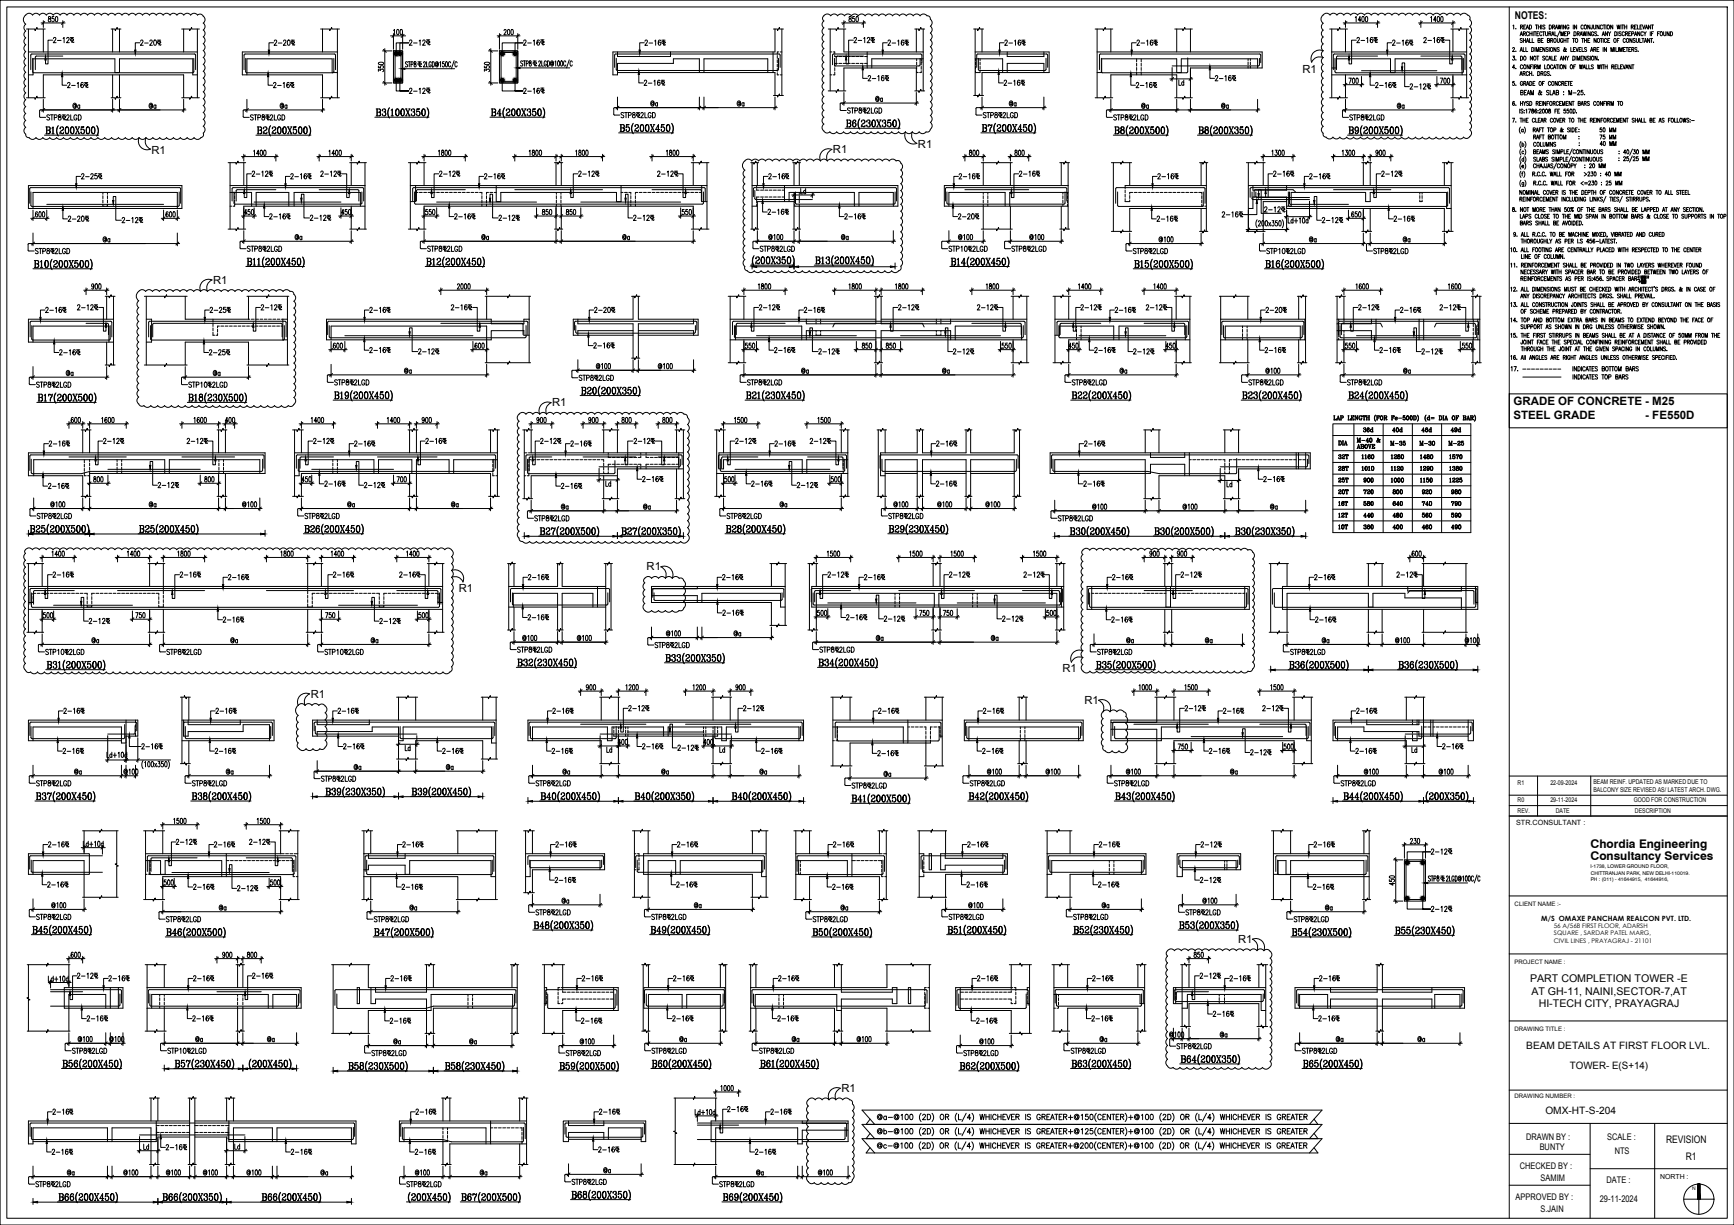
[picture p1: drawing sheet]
<svg xmlns="http://www.w3.org/2000/svg" width="841mm" height="594mm" viewBox="0 0 841 594" stroke-linecap="round" stroke-linejoin="round" font-family="sans-serif">
<defs><g id="words">
<g font-size="6.2">
<text x="198" y="23">2-12</text>
<text x="253" y="23">2-16</text>
<text x="420" y="41">2-16</text>
<text x="588" y="41">2-16</text>
<text x="130" y="108">2-16</text>
<text x="219" y="108">2-16</text>
<text x="409" y="108">2-16</text>
<text x="464" y="108">2-20</text>
<text x="58" y="109">2-12</text>
<text x="150" y="108">2-12</text>
<text x="241" y="108">2-12</text>
<text x="306" y="108">2-12</text>
<text x="640" y="109">2-12</text>
<text x="37" y="152">2-12</text>
<text x="126" y="152">2-12</text>
<text x="218" y="152">2-16</text>
<text x="367" y="152">2-12</text>
<text x="435" y="152">2-12</text>
<text x="473" y="152">2-12</text>
<text x="523" y="152">2-12</text>
<text x="555" y="152">2-12</text>
<text x="658" y="152">2-12</text>
<text x="697" y="152">2-12</text>
<text x="311" y="235">2-16</text>
<text x="612" y="235">2-16</text>
<text x="110" y="283">2-16</text>
<text x="255" y="283">2-16</text>
<text x="350" y="283">2-16</text>
<text x="418" y="283">2-16</text>
<text x="539" y="283">2-16</text>
<text x="637" y="283">2-16</text>
<text x="255" y="302">2-16</text>
<text x="410" y="302">2-16</text>
<text x="428" y="303">2-12</text>
<text x="485" y="303">2-12</text>
<text x="304" y="346">2-12</text>
<text x="359" y="346">2-12</text>
<text x="574" y="346">2-12</text>
<text x="611" y="346">2-12</text>
<text x="425" y="368">2-16</text>
<text x="693" y="443">2-12</text>
<text x="24" y="561">2-16</text>
<text x="140" y="561">2-16</text>
<text x="200" y="561">2-16</text>
<text x="365" y="561">2-16</text>
</g>
<g font-size="5.8">
<text x="771" y="411">Chordia Engineering</text>
<text x="771" y="417">Consultancy Services</text>
</g>
<g font-size="5.7">
<text x="25" y="22">2-12</text>
<text x="67" y="23">2-20</text>
<text x="132" y="23">2-20</text>
<text x="312" y="23">2-16</text>
<text x="413" y="22">2-12</text>
<text x="430" y="23">2-16</text>
<text x="486" y="23">2-16</text>
<text x="550" y="23">2-16</text>
<text x="657" y="22">2-16</text>
<text x="675" y="23">2-16</text>
<text x="690" y="22">2-16</text>
<text x="32" y="44">2-16</text>
<text x="132" y="44">2-16</text>
<text x="198" y="47">2-12</text>
<text x="253" y="47">2-16</text>
<text x="312" y="43">2-16</text>
<text x="486" y="43">2-16</text>
<text x="550" y="44">2-16</text>
<text x="666" y="44">2-16</text>
<text x="683" y="44">2-12</text>
<text x="300" y="58">STP8 2LGD</text>
<text x="410" y="56">STP8 2LGD</text>
<text x="476" y="58">STP8 2LGD</text>
<text x="38" y="88">2-25</text>
<text x="121" y="87">2-12</text>
<text x="140" y="88">2-16</text>
<text x="155" y="87">2-12</text>
<text x="212" y="87">2-12</text>
<text x="234" y="88">2-16</text>
<text x="280" y="87">2-12</text>
<text x="318" y="87">2-12</text>
<text x="372" y="88">2-16</text>
<text x="464" y="88">2-16</text>
<text x="494" y="87">2-16</text>
<text x="561" y="88">2-16</text>
<text x="617" y="87">2-16</text>
<text x="634" y="88">2-16</text>
<text x="669" y="87">2-12</text>
<text x="371" y="105">2-16</text>
<text x="592" y="107">2-16</text>
<text x="612" y="104">2-12</text>
<text x="32" y="109">2-20</text>
<text x="560" y="109">2-16</text>
<text x="675" y="109">2-16</text>
<text x="16" y="124">STP8 2LGD</text>
<text x="119" y="123">STP8 2LGD</text>
<text x="206" y="123">STP8 2LGD</text>
<text x="368" y="123">STP8 2LGD</text>
<text x="459" y="123">STP10 2LGD</text>
<text x="490" y="123">STP8 2LGD</text>
<text x="549" y="124">STP8 2LGD</text>
<text x="613" y="124">STP10 2LGD</text>
<text x="665" y="124">STP8 2LGD</text>
<text x="21" y="153">2-16</text>
<text x="101" y="153">2-25</text>
<text x="179" y="153">2-16</text>
<text x="288" y="153">2-20</text>
<text x="389" y="153">2-16</text>
<text x="540" y="153">2-16</text>
<text x="613" y="153">2-20</text>
<text x="678" y="153">2-16</text>
<text x="28" y="173">2-16</text>
<text x="101" y="173">2-25</text>
<text x="179" y="172">2-16</text>
<text x="202" y="173">2-12</text>
<text x="287" y="170">2-16</text>
<text x="375" y="172">2-16</text>
<text x="396" y="173">2-12</text>
<text x="461" y="173">2-12</text>
<text x="530" y="172">2-16</text>
<text x="549" y="173">2-12</text>
<text x="613" y="172">2-16</text>
<text x="668" y="172">2-16</text>
<text x="689" y="173">2-12</text>
<text x="17" y="189">STP8 2LGD</text>
<text x="91" y="189">STP10 2LGD</text>
<text x="162" y="188">STP8 2LGD</text>
<text x="362" y="188">STP8 2LGD</text>
<text x="519" y="188">STP8 2LGD</text>
<text x="605" y="188">STP8 2LGD</text>
<text x="653" y="188">STP8 2LGD</text>
<text x="23" y="218">2-16</text>
<text x="49" y="216">2-12</text>
<text x="90" y="216">2-12</text>
<text x="151" y="216">2-12</text>
<text x="171" y="218">2-16</text>
<text x="206" y="216">2-16</text>
<text x="261" y="216">2-12</text>
<text x="276" y="218">2-16</text>
<text x="307" y="216">2-12</text>
<text x="356" y="216">2-12</text>
<text x="375" y="218">2-16</text>
<text x="392" y="216">2-12</text>
<text x="453" y="218">2-16</text>
<text x="525" y="218">2-16</text>
<text x="23" y="238">2-16</text>
<text x="76" y="238">2-12</text>
<text x="157" y="237">2-16</text>
<text x="176" y="238">2-12</text>
<text x="271" y="238">2-16</text>
<text x="364" y="237">2-16</text>
<text x="386" y="238">2-12</text>
<text x="453" y="237">2-16</text>
<text x="525" y="237">2-16</text>
<text x="25" y="281">2-16</text>
<text x="86" y="281">2-16</text>
<text x="161" y="281">2-16</text>
<text x="193" y="281">2-16</text>
<text x="401" y="281">2-12</text>
<text x="460" y="281">2-12</text>
<text x="496" y="281">2-12</text>
<text x="572" y="281">2-12</text>
<text x="677" y="281">2-12</text>
<text x="350" y="300">2-16</text>
<text x="42" y="304">2-12</text>
<text x="107" y="303">2-16</text>
<text x="183" y="304">2-12</text>
<text x="538" y="303">2-16</text>
<text x="637" y="303">2-16</text>
<text x="250" y="317">STP8 2LGD</text>
<text x="317" y="315">STP8 2LGD</text>
<text x="397" y="317">STP8 2LGD</text>
<text x="21" y="319">STP10 2LGD</text>
<text x="80" y="319">STP8 2LGD</text>
<text x="157" y="319">STP10 2LGD</text>
<text x="531" y="319">STP8 2LGD</text>
<text x="625" y="319">STP8 2LGD</text>
<text x="30" y="347">2-16</text>
<text x="104" y="347">2-16</text>
<text x="163" y="347">2-16</text>
<text x="267" y="347">2-16</text>
<text x="425" y="347">2-16</text>
<text x="476" y="347">2-16</text>
<text x="592" y="347">2-16</text>
<text x="657" y="347">2-16</text>
<text x="68" y="364">2-16</text>
<text x="166" y="364">2-16</text>
<text x="311" y="364">2-16</text>
<text x="328" y="365">2-12</text>
<text x="699" y="364">2-16</text>
<text x="30" y="367">2-16</text>
<text x="103" y="367">2-16</text>
<text x="214" y="367">2-16</text>
<text x="267" y="367">2-16</text>
<text x="368" y="367">2-16</text>
<text x="476" y="367">2-16</text>
<text x="586" y="367">2-16</text>
<text x="606" y="367">2-12</text>
<text x="657" y="367">2-16</text>
<text x="17" y="382">STP8 2LGD</text>
<text x="92" y="382">STP8 2LGD</text>
<text x="259" y="382">STP8 2LGD</text>
<text x="412" y="383">STP8 2LGD</text>
<text x="470" y="382">STP8 2LGD</text>
<text x="540" y="382">STP8 2LGD</text>
<text x="649" y="382">STP8 2LGD</text>
<text x="23" y="412">2-16</text>
<text x="85" y="411">2-12</text>
<text x="103" y="412">2-16</text>
<text x="120" y="411">2-12</text>
<text x="194" y="412">2-16</text>
<text x="269" y="412">2-16</text>
<text x="328" y="412">2-16</text>
<text x="403" y="412">2-16</text>
<text x="468" y="412">2-16</text>
<text x="532" y="412">2-16</text>
<text x="582" y="412">2-12</text>
<text x="636" y="412">2-16</text>
<text x="693" y="416">2-12</text>
<text x="22" y="431">2-16</text>
<text x="268" y="429">2-16</text>
<text x="327" y="431">2-16</text>
<text x="468" y="431">2-16</text>
<text x="532" y="431">2-16</text>
<text x="581" y="429">2-12</text>
<text x="93" y="433">2-16</text>
<text x="114" y="433">2-12</text>
<text x="194" y="433">2-16</text>
<text x="403" y="433">2-16</text>
<text x="636" y="433">2-16</text>
<text x="80" y="448">STP8 2LGD</text>
<text x="181" y="448">STP8 2LGD</text>
<text x="259" y="445">STP8 2LGD</text>
<text x="393" y="448">STP8 2LGD</text>
<text x="574" y="445">STP8 2LGD</text>
<text x="627" y="448">STP8 2LGD</text>
<text x="37" y="476">2-12</text>
<text x="52" y="477">2-16</text>
<text x="93" y="477">2-16</text>
<text x="121" y="476">2-16</text>
<text x="189" y="477">2-16</text>
<text x="282" y="477">2-16</text>
<text x="326" y="477">2-16</text>
<text x="377" y="477">2-16</text>
<text x="473" y="477">2-16</text>
<text x="529" y="477">2-16</text>
<text x="581" y="476">2-12</text>
<text x="595" y="477">2-16</text>
<text x="639" y="477">2-16</text>
<text x="41" y="496">2-16</text>
<text x="92" y="496">2-16</text>
<text x="188" y="497">2-16</text>
<text x="281" y="497">2-16</text>
<text x="325" y="496">2-16</text>
<text x="376" y="496">2-16</text>
<text x="473" y="497">2-16</text>
<text x="528" y="496">2-16</text>
<text x="587" y="494">2-16</text>
<text x="639" y="496">2-16</text>
<text x="570" y="510">STP8 2LGD</text>
<text x="180" y="513">STP8 2LGD</text>
<text x="274" y="513">STP8 2LGD</text>
<text x="467" y="513">STP8 2LGD</text>
<text x="25" y="542">2-16</text>
<text x="201" y="542">2-16</text>
<text x="290" y="542">2-16</text>
<text x="352" y="540">2-16</text>
<text x="373" y="542">2-16</text>
<text x="80" y="559">2-16</text>
<text x="289" y="560">2-16</text>
<text x="277" y="576">STP8 2LGD</text>
<text x="17" y="577">STP8 2LGD</text>
<text x="196" y="577">STP8 2LGD</text>
<text x="348" y="577">STP8 2LGD</text>
</g>
<g font-size="5.6">
<text x="734" y="197">GRADE OF CONCRETE - M25</text>
<text x="734" y="203">STEEL GRADE</text>
<text x="798" y="203">- FE550D</text>
</g>
<g font-size="5.4">
<text x="632" y="35">R1</text>
<text x="445" y="72">R1</text>
<text x="74" y="74">R1</text>
<text x="404" y="74">R1</text>
<text x="103" y="138">R1</text>
<text x="268" y="197">R1</text>
<text x="314" y="277">R1</text>
<text x="222" y="287">R1</text>
<text x="515" y="326">R1</text>
<text x="151" y="338">R1</text>
<text x="526" y="341">R1</text>
<text x="601" y="457">R1</text>
<text x="408" y="530">R1</text>
</g>
<g font-size="5.3">
<text x="765" y="65">: 50 MM</text>
<text x="765" y="72">: 40 MM</text>
<text x="765" y="69">: 75 MM</text>
<text x="657" y="219">ABOVE</text>
<text x="673" y="217">M-35</text>
<text x="688" y="217">M-30</text>
<text x="702" y="217">M-25</text>
<text x="648" y="252">12T</text>
<text x="648" y="258">10T</text>
<text x="660" y="252">440</text>
<text x="661" y="258">360</text>
<text x="675" y="252">480</text>
<text x="675" y="258">400</text>
<text x="689" y="252">560</text>
<text x="689" y="258">460</text>
<text x="703" y="252">590</text>
<text x="703" y="258">490</text>
</g>
<g font-size="5.2">
<text x="735" y="9">NOTES:</text>
<text x="742" y="476">PART COMPLETION TOWER -E</text>
<text x="743" y="482">AT GH-11, NAINI,SECTOR-7,AT</text>
<text x="746" y="489">HI-TECH CITY, PRAYAGRAJ</text>
</g>
<g font-size="5">
<text x="808" y="554">REVISION</text>
<text x="818" y="563">R1</text>
</g>
<g font-size="4.9">
<text x="657" y="216">M-40 &amp;</text>
<text x="660" y="211">36d</text>
<text x="675" y="211">40d</text>
<text x="689" y="211">46d</text>
<text x="703" y="211">49d</text>
<text x="648" y="217">DIA</text>
<text x="648" y="224">32T</text>
<text x="660" y="224">1160</text>
<text x="674" y="224">1280</text>
<text x="688" y="224">1480</text>
<text x="702" y="224">1570</text>
<text x="648" y="229">28T</text>
<text x="660" y="229">1010</text>
<text x="674" y="229">1120</text>
<text x="688" y="229">1290</text>
<text x="702" y="229">1380</text>
<text x="648" y="235">25T</text>
<text x="661" y="235">900</text>
<text x="674" y="235">1000</text>
<text x="688" y="235">1150</text>
<text x="702" y="235">1225</text>
<text x="648" y="241">20T</text>
<text x="661" y="241">720</text>
<text x="675" y="241">800</text>
<text x="689" y="241">920</text>
<text x="703" y="241">980</text>
<text x="648" y="246">16T</text>
<text x="661" y="246">580</text>
<text x="675" y="246">640</text>
<text x="689" y="246">740</text>
<text x="703" y="246">790</text>
<text x="740" y="509">BEAM DETAILS AT FIRST FLOOR LVL.</text>
<text x="761" y="518">TOWER- E(S+14)</text>
<text x="750" y="540">OMX-HT-S-204</text>
</g>
<g font-size="4.4">
<text x="740" y="553">DRAWN BY :</text>
<text x="747" y="558">BUNTY</text>
<text x="780" y="553">SCALE :</text>
<text x="783" y="560">NTS</text>
<text x="737" y="567">CHECKED BY :</text>
<text x="747" y="573">SAMIM</text>
<text x="779" y="574">DATE :</text>
<text x="735" y="582">APPROVED BY :</text>
<text x="747" y="588">S.JAIN</text>
<text x="776" y="583">29-11-2024</text>
</g>
<g font-size="3.5">
<text x="735" y="400">STR.CONSULTANT :</text>
<text x="748" y="446">M/S OMAXE PANCHAM REALCON PVT. LTD.</text>
</g>
<text font-size="3.4" x="805" y="572">NORTH :</text>
<g font-size="3.2">
<text x="736" y="381">R1</text>
<text x="752" y="381">22-09-2024</text>
<text x="773" y="380">BEAM REINF. UPDATED AS MARKED DUE TO</text>
<text x="736" y="389">R0</text>
<text x="752" y="389">29-11-2024</text>
<text x="773" y="384">BALCONY SIZE REVISED AS/ LATEST ARCH. DWG.</text>
<text x="792" y="389">GOOD FOR CONSTRUCTION</text>
<text x="736" y="394">REV.</text>
<text x="755" y="394">DATE</text>
<text x="793" y="394">DESCRIPTION</text>
</g>
<g font-size="3.1">
<text x="754" y="450">56 A/56B FIRST FLOOR, ADARSH</text>
<text x="754" y="454">SQUARE , SARDAR PATEL MARG,</text>
<text x="754" y="457">CIVIL LINES , PRAYAGRAJ - 21101</text>
</g>
<g font-size="2.9">
<text x="735" y="439">CLIENT NAME :-</text>
<text x="735" y="467">PROJECT NAME :</text>
<text x="735" y="500">DRAWING TITLE :</text>
<text x="735" y="533">DRAWING NUMBER :</text>
</g>
<text font-size="2.6" x="738" y="180">---------</text>
<g font-size="2.5">
<text x="772" y="421">I-1738, LOWER GROUND FLOOR,</text>
<text x="772" y="424">CHITTRANJAN PARK, NEW DELHI-110019.</text>
<text x="772" y="427">PH : (011) - 41644915, 41644916,</text>
<text x="821" y="577">N</text>
</g>
</g></defs>
<!-- layer: TOWER AREA BEAM.. -->
<g fill="none" stroke="#000" stroke-width=".49">
<path d="M14 14v33M21 14v11M55 14v11M58 14v11M89 14v11M96 14v33M156 14v11M164 14v33M376 14v11h-79v11h2v-5h28v-2h12v6M379 14v32M403 14v30M409 14v11h39"/>
<path d="M444 14v11M448 14v30M473 14v32M476 14v11M532 14v33M539 14v11M571 14v11M577 14v11M646 14v33M653 14v11M705 14v11M711 14v33"/>
<path d="M14 36h2v-7h40v6h2v-6h36v7h2M14 25h82M55 36v11M58 36v11M164 25h-46v11h38v11M164 35h-3v-6h-41v7M191 25h4v15h-4M191 25h4v15h-4zM242 25h9v15h-9M242 25h9v15h-9zM299 35h77v11M299 25v2h26v-2"/>
<path d="M341 35v-6h31v6M375 25v10M377 35v1h1M377 27v1M377 29v1M377 31v1M377 33v2M378 25h-1v1M378 36h1M378 25h1M403 36h.1M403 25h.1"/>
<path d="M404 25h1v1M405 35v1h-1M405 27h1M405 33v1M406 31h-1v1M407 27h1M407 31h1M409 27h1M409 31h1M411 27h1M411 31h1M413 27h1"/>
<path d="M413 31h1M415 27h2M415 31h2M417 27h2M417 31h2M419 27h2M419 31h2M421 25v8M445 34v1M445 29h.1M445 30v2M445 32v2"/>
<path d="M447 34v1h-1M447 29h.1M447 30v2M447 32v2M448 29h-25v4M473 25h36v10h-33v11M473 29h13v6M473 34v1h2v-1M473 29h.1M473 30v2M473 32v2M475 29h.1"/>
<path d="M475 30v2M475 32v2M489 25v2h17v-2M489 35v-4h17v4M532 25h80v8h-35v14M551 29v1M551 31v1M551 33v1M551 35v1M554 29v1M554 31v1M554 33v1"/>
<path d="M554 35v1M605 29h.1M605 30v1M605 32v1M606 29h.1M606 30v1M606 32v1M610 33v-4h-37v6h-2v-6h-37v6h-2M646 36h65M646 25h65M646 33h2v-4h26v6h3v-6h32v7M653 36v11"/>
<path d="M705 36v11M21 47v-11h68v11M409 44v-11h35v11M539 47v-11h32v11M112 79v32M118 79v11M170 79v11M177 79v32M199 79v32M206 79v11M270 79v11M272 79v11"/>
<path d="M336 79v11M343 79v32M365 79v32M367 79v11M385 79v11M388 79v11M477 79v11M490 79v11M515 79v11M518 79v32M540 79v33M548 79v11"/>
<path d="M583 79v11M585 79v33M605 79v33M613 79v11M661 79v11M665 79v11M701 79v11M704 79v33M14 90h74v11h-74zM50 99v1h1M50 93v1M50 95v1"/>
<path d="M50 97v1M52 99v1h-1M52 93v1M52 95v1M52 97v1M112 100h.1M112 90h65M112 93h10v7M114 99v1h-1M114 93v1M114 95v1M114 97v1"/>
<path d="M124 100v-7h16v7M143 100v-7h32v7M170 100v11M177 100h-59v11M199 90h144M202 90v8h-3M202 93h1M203 93h2M205 93h2M208 93h1M210 93h1M212 93h1"/>
<path d="M214 93h1M216 93h1M218 93h1M220 93h1M222 93h2M224 93h2M226 93h2M228 93h2M231 93h1M233 93h1v1M234 95v1M234 97v1"/>
<path d="M234 99v1M236 95v1M236 97v1M236 99v1M237 93h-1v1M238 93h1M240 93h1M241 90v8h2v-5h56v5h2v-8M270 100v11M270 93v1M270 95v1M270 97v1"/>
<path d="M270 99v1M272 93v1M272 95v1M272 97v1M272 99v1M272 100v11M301 93h1M303 93h1M305 93h1v1M306 95v1M306 97v1M306 99v1"/>
<path d="M308 95v1M308 97v1M308 99v1M309 93h-1v1M310 93h1M312 93h1M314 93h2M316 93h2M318 93h2M320 93h2M323 93h1M325 93h1"/>
<path d="M327 93h1M329 93h1M331 93h1M333 93h1M335 93h1M337 93h1M339 93h1M340 90v8h3M365 90h71v10h-51v-1M367 90v1M367 91v1h1M367 97v1"/>
<path d="M367 99v1h-2M368 96h-1M369 92h1M369 96h1M371 92h1M371 96h1M373 92h1M373 96h1M375 92h2M375 96h2M377 92h2M377 96h2"/>
<path d="M379 92h1M379 96h1M380 90v8M383 98v-5h31v7M385 93v1M385 95v1M385 97v1M388 93v1M388 95v1M388 97v1M388 99v12M417 100v-7h16v7"/>
<path d="M460 100v-7h28v7M477 99v12M477 93v1M477 95v1M477 97v1M479 93v1M479 95v1M479 97v1M479 99v1M490 100v11M515 100v11M516 93v1"/>
<path d="M516 95v1M516 97v1M516 99v1M518 93v1M518 95v1M518 97v1M518 99v1M518 90h-60v10h60M518 93h-28v7M546 96v2h2v-1M546 92v2M546 94v2"/>
<path d="M548 95v1M549 93h-1v1M550 93h2M552 93h2M554 93h2M556 93h2M558 93h2M561 93h1M563 93h1M565 93h1M567 93h1M569 93h1"/>
<path d="M571 93h1M573 93h1M575 93h2M577 93h2M579 93h2M581 93h2v1M583 99v1h1M583 95v1M583 97v1M584 100h1M585 90h-39v1M605 90h99"/>
<path d="M608 90v2h16v-2M624 100h2v-7h36v5h3v-5h37v8h2M624 98h-11v14M689 97v1h1v-1M689 93v1M689 95v1M690 93v1M690 95v1M16 101v-8h70v8M206 111v-11h130v11M367 111v-13h18v13M583 101v11"/>
<path d="M585 101h-37v11M605 101h3v-5h16v5h77v11M661 101v11M665 101v11M52 144v11M55 155h-41v11h41M55 144v33M71 155h3v11h-3M71 144v33M90 144v11h31M103 155v1M103 157v1"/>
<path d="M103 159v1M106 160v1M106 158v1M107 158h2M109 158h2M111 158h2M113 158h2M115 158h2M118 158h1M120 158h1M121 144v11M122 158h1"/>
<path d="M122 155h1M124 158h1M124 155h1M126 158h1M126 155h1M128 158h1M128 155h2M130 158h1M130 155h2M132 158h2M132 155h2M134 158h2"/>
<path d="M134 155h2M136 158h1M136 155h3M137 155v10h2M139 144v33M236 144v11M257 155h-3v2h-16v-2h-80v10h80v-5h16v3h3M257 144v32M280 155v2h27v17M307 144v11h-29v8h29M310 144v11h29v8h-29M336 155v2h-26v17"/>
<path d="M354 155h71M354 144v32M361 144v11M396 155v1M396 156v1M398 155v1M398 156v1M425 144v13h-34v-2M427 144v13h34v-2M427 155h71M454 155v1M454 156v1"/>
<path d="M456 155v1M456 156v1M491 144v11M498 144v32M512 155h65M512 144v32M518 144v11M522 158v1M522 160v1M524 158v1M524 160v1M570 144v11"/>
<path d="M577 144v32M592 155h41M592 144v32M603 158v1M603 160v1M605 158v1M605 160v1M605 144v11M630 144v11M633 155v10M633 144v32M649 155h69"/>
<path d="M649 144v32M649 155v1M649 156v1M652 144v12M652 156v1M665 155v2h-16M667 155v10M688 155v10M691 155v10M714 144v11M715 155v1M715 157v1"/>
<path d="M715 159v1M717 155v1M717 157v1M717 159v1M718 144v32M16 166v-8h37v8M52 166v11M90 177v-11h31v11M103 161v2h1M106 162v1h-1M161 165v-7h75v18M307 160h-27v3"/>
<path d="M310 160h26v3M354 165h71M357 165v-7h32v7M361 165v11M391 165v-5h34v16M396 162v1h2v-1M396 160v1M398 160v1M427 165h71M454 162v1h2v-1M454 160v1M456 160v1"/>
<path d="M461 165v-5h-34v16M463 165v-7h32v7M491 165v11M512 163h2v-5h26v7M522 162v1M522 164v1M524 162v1M524 164v1M543 165v-7h32v7M570 165v11M577 165h-59v11M592 165h41"/>
<path d="M594 165v-7h37v7M603 162v1M603 164v1M605 162v1M605 164v1M605 165v11M630 165v11M649 165h69M649 160h16v5M649 160v1M649 162v1M649 164v1"/>
<path d="M652 160v1M652 162v1M652 164v12M714 165v11M715 161v2M715 163v2M717 161v2M717 163v2M40 208v12M43 208v12M106 208v12M109 208v12"/>
<path d="M143 220h98M143 208v33M146 208v12M199 208v12M202 208v12M238 208v12M241 208v33M254 220h2M254 208v34M256 220h75M258 208v12M293 208v12"/>
<path d="M295 220h.1M299 208v12M311 220h.1M313 220h.1M328 208v12M329 220v7M331 208v34M348 208v33M351 208v12M408 208v12M411 220h-62v7h2v-4h38v7M411 208v33"/>
<path d="M426 208v33M429 208v12M445 208v12h-18v11h2M447 208v12h22v-12M471 208v12h21v-12M494 208v33M555 208v12M558 220v2h17v-2M562 208v12M577 220v11M594 208v12M601 208v12"/>
<path d="M629 220v7M630 220v7M633 220v7M41 229v2h1M41 223v1M41 225v1M41 227v2M42 231h1M43 230h86v-10h-115v11h26v10M43 223v1M43 225v1M43 227v1"/>
<path d="M43 229v12M57 223v1M57 225v1M57 227v1M57 229v1M59 223v1M59 225v1M59 227v1M59 229v1M80 230v-7h-64v8M82 230v-7h44v7M106 230v11"/>
<path d="M106 223v1M106 225v1M106 227v1M106 229v1M108 223v1M108 225v1M108 227v1M108 229v1M109 230v11M161 223v1M161 225v1M161 227v1"/>
<path d="M161 229v1M164 223v1M164 225v1M164 227v1M164 229v1M181 230v-7h-36v8h-2M184 230v-7h16v7M199 230v11M218 230v-7h-16v18M239 229v2h1M239 223v1M239 225v1"/>
<path d="M239 227v2M240 231h1M241 223h-21v7M254 231h1M257 229v2h-1M257 225v1M257 227v2M258 223h-1v1M258 223h2M260 223h2M263 223h1M265 223h1"/>
<path d="M267 223h1M269 223h1M271 223h1M273 223h1M275 223h1M277 223h1M279 223h2M281 223h2M283 223h2M285 223h2M288 223h1M290 223h1"/>
<path d="M292 223h1v1M293 229v1h1M293 225v1M293 227v1M293 231v11M295 229v1h-1M295 221v1h1M295 227v1M296 225h-1v1M297 222h1M297 225h1M299 222h1"/>
<path d="M299 225h1M299 231h-41v11M301 222h2M301 225h2M303 222h2M303 225h2M305 222h2M305 225h2M307 222h2M307 225h2M310 225h1v1M311 221v1h-1"/>
<path d="M311 227h.1M313 221v1h2M313 227h.1M315 225h-2v1M315 222h2M315 225h2M317 222h2M317 225h2M320 222h1M320 225h1M322 222h1M322 225h1"/>
<path d="M324 222h1M324 225h1M326 222h1M326 225h1M328 222h1M328 225h1M328 227v15M331 227h-32v15M348 230h63M351 230v11M408 230v11M409 223v1"/>
<path d="M409 225v1M409 227v1M409 229v1M411 223h-20v7M429 230h16M447 230h22M471 230h21M512 230v-7h43v19M575 231v-6h-17v5h-49v-10h127v7h-35v15M577 223h1M579 223h1M581 223h1"/>
<path d="M583 223h1M585 223h1M587 223h1M589 223h1M591 223h1M593 223h1v1M594 229v1h1M594 225v1M594 227v1M596 229v1M596 225v1M596 227v1"/>
<path d="M598 223h-2v1M598 223h2M600 223h2M602 223h2M604 223h2M607 223h1M609 223h1M611 223h1M613 223h1M615 223h1M617 223h1M619 223h1"/>
<path d="M621 223h2M623 223h2M625 223h2M627 223h2M630 223h1M632 223h1M146 241v-11h92v11M429 241v-18h16v18M447 241v-18h22v18M471 241v-18h21v18M562 242v-11h32v11M14 273v34"/>
<path d="M20 273v11M73 273v11M79 273v13M149 273v13M156 273v11M208 273v11M215 273v34M247 273v33M249 273v11M270 273v11h-23M273 273v11h21M294 273v33"/>
<path d="M296 273v33M374 273v11M381 273v30M393 273v33M396 273v11M453 273v11M456 273v11M513 273v11M516 273v33M565 273v11M568 273v11M616 273v34"/>
<path d="M624 273v11M664 273v11M670 273v11M690 273v11M711 273v34M14 296h201M14 284h201M16 289v2M16 291v1h-2M17 288h-1v1M18 288h1M20 288h2"/>
<path d="M20 296v11M22 288h2M24 288h2M26 288h2M28 288h2M31 288h1M33 288h1M35 288h1M37 288h1M39 288h1M41 288h1v1M42 294h3"/>
<path d="M42 289v2M42 291v2M45 289v2M45 291v2M46 288h-1v1M47 288h1M49 288h1M51 288h1M53 288h1M55 288h1M57 288h1M59 288h1"/>
<path d="M61 288h2M63 288h2M65 288h2M67 288h2M69 288h2M72 288h1M73 296v11M74 288h1M76 288h1v1M77 289v2M77 291v2M79 287v1"/>
<path d="M79 289v1M79 291v1M79 293v1h-2M79 296v11M149 287v1M149 289v1M149 291v1M149 293v1h2M149 296v11M151 289v2M151 291v2M153 288h-2v1"/>
<path d="M153 288h2M156 288h1M156 296v11M158 288h1M160 288h1M162 288h1M164 288h1M166 288h1M168 288h1M170 288h2M172 288h2M174 288h2"/>
<path d="M176 288h2M178 288h2M181 288h1M183 288h1v1M184 294h2M184 289v2M184 291v2M186 289v2M186 291v2M188 288h-2v1M188 288h2M190 288h2"/>
<path d="M192 288h2M194 288h2M197 288h1M199 288h1M201 288h1M203 288h1M205 288h1M207 288h1M208 296v11M209 288h1M211 288h1v1M212 289v2"/>
<path d="M212 291v1h3M247 294h23M249 294v-6h21v18M249 294v12M273 294h21M288 294v-6h-15v18M290 284v10M316 289h22v3M338 284v2h-22M340 292v-4h39v6h2M381 284h-65v8h58v11M434 288v1"/>
<path d="M434 289v2M434 291v2M434 294h.1M436 288v1M436 289v2M436 291v2M436 294h.1M453 294v12M453 294v-6h-57v18M455 294v-6h58v18M456 294v12M472 288v1"/>
<path d="M472 289v2M472 291v2M472 294h.1M474 288v1M474 289v2M474 291v2M474 294h.1M515 284v10M516 284h-122v10h122M527 284h79v12h-79zM530 288h.1M530 284v12"/>
<path d="M531 288h2M533 288h2M535 288h2M537 288h2M540 288h1M542 288h1M544 288h1M546 288h1M548 288h1M550 288h1M552 288h1M554 288h1"/>
<path d="M556 288h2M558 288h2M560 288h2M562 288h2M565 288h.1M565 296v11M565 284v10h3v-10M568 288h1M568 296v11M569 288h2M571 288h2M574 288h1"/>
<path d="M576 288h1M578 288h1M580 288h1M582 288h1M584 288h1M586 288h1M588 288h2M590 288h2M592 288h2M594 288h2M596 288h2M599 288h1"/>
<path d="M601 288h1M603 288h1M604 284v12M622 284h95v12h-95zM664 296v11M670 296v11M683 284v3h26v-3M690 296v11M709 296v-6h-28v-2h-15v6h-2v-6h-40v19M716 284v8h1M88 338v32M92 338v11"/>
<path d="M193 338v11M202 338v11M234 338v11M241 338v30M292 338v11M300 338v11M346 338v11M354 338v11M404 338v33M412 338v11M449 338v11M457 338v33"/>
<path d="M494 338v11M498 338v11M561 338v12h-22M569 338v11M628 338v11M636 338v32M682 338v11M690 338v32M61 357h6v-8h-53v10h45M61 349v11h-2v-7h-43v6M66 349v2M66 351v2"/>
<path d="M66 353v2M66 356v1M88 349h45v10h-45M89 349v8h2v-2h27v-4h13v8M91 349v2h26v-2M92 359v11M154 349v2h25v-2M154 357v-2h27v-2h12v15M193 359h3v-6h42v7h3M241 349h-89v8h41M298 356v1h50v-1M298 353h.1"/>
<path d="M298 354v1M300 353h.1M300 354v1M300 356v14M303 353h.1M303 354v1M303 356v1M305 353h.1M305 354v1M305 356v1M322 357v-4h-25v6h-2v-6h-37v6M324 357v-4h26v6h2v-6h36v6"/>
<path d="M341 353h.1M341 354v1M341 356v1M342 353h.1M342 354v1M342 356v1M346 353h.1M346 354v1M346 356v14M348 353h.1M348 354v1M404 349h53"/>
<path d="M404 359h1M404 353h34v7M406 358v1h-1M406 353h.1M406 354v2M406 356v2M440 353h1M440 349v11M442 353h1M444 353h1M446 353h1M448 353h1v1"/>
<path d="M449 355v1M449 357v1M449 359v12M451 359v1h-39v11M451 355v1M451 357v1M452 353h-1v1M453 353h1M455 353h1M456 356v1h1M456 354v1M468 349h57v10h-57z"/>
<path d="M470 359v-6h53v6M494 359v11M495 353h.1M495 354v2M495 356v2M495 358v1M497 353h.1M497 354v2M497 356v2M497 358v1M498 359v11M539 354h22v16"/>
<path d="M636 349h-97v10h24v-6h71v6h2M663 349v2h25v-2M685 358v1h2v-1M685 349v1M685 351h.1M685 355v1M685 356v2M687 349v1M687 351h.1M687 355v1M687 356v2M690 353h2"/>
<path d="M693 353h1M694 349v8M695 353h1M695 349v8M697 353h1M699 353h1M701 353h1M703 353h1M705 353h1M707 353h1M709 353h1M711 353h1"/>
<path d="M712 349v10h3v-10h-68v10h35v11M712 357h-24v-2h-26v-2h-13v6M202 368v-9h32v9M292 370v-11h-36v-10h134v10h-36v11M569 370v-11h59v11M14 414h29v10h-29zM41 403v11M71 417h7v7h2v-7h28v8M71 403v33M71 414h67M73 417v1M73 419v1"/>
<path d="M79 403v11M110 417h1M110 414v11M112 417h1M114 417h1M116 417h1M118 417h1M120 417h1M122 417h2M124 417h2M126 417h2M128 417h2"/>
<path d="M130 417h2M133 417h1M135 417h1M136 403v11M137 417h1M139 414h1M139 417h1M141 414h1M141 417h1v2M142 420v1M143 414h1M144 403v33"/>
<path d="M176 414h64M176 403v33M179 414v2h17v-2M180 403v11M222 403v11M240 403v33M255 414h38v8h-35v11M255 403v30M258 403v11M308 414h.1M308 403v32M309 414h1v1"/>
<path d="M310 416v2M310 418v2M314 403v11M365 403v11M372 414h-60v10h53v11M372 403v32M386 417h25v8M386 414h42M386 403v33M388 417v1M388 419v1M393 403v11"/>
<path d="M413 417h2M413 414v11M416 417h1M418 417h1M420 417h1M422 417h1M424 417h1M426 417h2v2M427 403v11M428 420v1M429 414h1M430 403v33"/>
<path d="M446 414h2v1M446 403v32M448 416v1M448 418v1M448 420v1M451 414h1v8h-1zM458 414v2h28v-2M459 403v11M508 414h48v10h-37v11M508 403v32M519 403v11M538 417v1"/>
<path d="M538 419v1M540 417v1M540 419v1M594 417v1M594 419v1M595 417v1M595 419v1M618 414h46M618 403v33M626 403v11M662 403v11M664 403v33"/>
<path d="M681 417h10v20h-10zM16 424v-7h25v18M71 424h.1M73 421v1M73 423v1h-1M79 436v-11h57v11M142 424v1h1M142 422v1M144 425h.1M176 425h46v11M176 422h3v-2h17v4h3v-7h39v8h2M180 425v11"/>
<path d="M291 422v-5h-34v8h-2M308 422h.1M310 420v2h-1M328 424v-7h-14v18M330 424v-7h39v8h3M388 423v1h-2M388 421v1M393 436v-11h34v11M428 424v1M428 422v1M429 425h1M448 424v1h-2"/>
<path d="M448 422v1M486 424v-4h-28v2h-2v-8h33v10h-30v11M508 424h2v-7h44v7M538 421v1M538 423v1M540 421v1M540 423v1M573 422h29v-8h-31v11h2v-8h27v5M594 421v1M595 421v1M618 424h2v-7h4v7h2v-7h36v19M664 425h-38v11"/>
<path d="M31 479h29v10h-29zM33 468v11M54 479v10M57 479v10M71 479h75v10h-75M71 468v32M80 468v11M115 468v11M118 468v11M162 468v33M173 479h1v8h-1zM179 468v11h72"/>
<path d="M180 479v8h2v-3h25v17M207 468v13h-25v-2M210 468v11M248 468v11M251 468v21M264 479h1v1M264 468v33M271 479v1M272 479h28v11h-27v11M273 468v12M298 479v11M312 468v32"/>
<path d="M312 479h40v10h-40zM315 468v11M349 468v11M352 468v32M364 468v32M367 468v11M405 468v11M408 468v13h25v-2h2v8h-2v-3h-25v16M430 468v11h-66M441 479h1v8h-1zM449 479v1M450 479h1"/>
<path d="M451 468v32M466 479v11M490 468v12M491 479h-27v11h26v11M492 479h1v1M499 479h-1v1M499 468v33M511 479h44M511 468v32M518 468v11M552 468v11M555 468v32"/>
<path d="M570 479v1M573 468v30M577 468v11M611 468v11M614 479h-45v8h4M614 468v30M668 468v13h-23v-2M668 479h-40v10h40M670 468v13h24v-2M670 479h40v10h-40M51 489v-7h-18v18M74 489v-7h56v7"/>
<path d="M77 482v1M77 484v1M77 486v1M77 488v1M80 482v1M80 484v1M80 486v1M80 488v12M115 482v1M115 484v1M115 486v1M115 488v12"/>
<path d="M118 482v1M118 484v1M118 486v1M118 488v12M132 489v-7h12v7M227 482v1M227 484v1M227 486v1M227 488v1M229 482v1M229 484v1M229 486v1"/>
<path d="M229 488v1M248 489v12M249 489v-7h-40v8h-30v11M251 489h-41v12M251 489v12M265 485v2h-1M265 481v1M265 483v2M271 485v2M271 481v1M271 483v2M273 486v1h-1"/>
<path d="M273 480v1h2M275 484h-2v1M275 481h2M275 484h2M277 481h2M277 484h2M279 481h2M279 484h2M281 481h2M281 484h2M284 481h1M284 484h1"/>
<path d="M286 481h1M286 484h1M288 481h1M288 484h1M290 481h1M290 484h1M292 481h1M292 484h1M294 481h1M294 484h1M296 481h2M296 484h2"/>
<path d="M331 489v-7h-16v18M333 489v-7h16v18M364 489h41v11M366 489v-7h40v8h2M367 489v11M378 482v1M378 484v1M378 486v1M378 488v1M380 482v1M380 484v1M380 486v1"/>
<path d="M380 488v1M408 489h22v11M449 487v2M449 481v2M449 483v2M449 485v2M450 489h1M466 481h1M466 484h1M468 481h1M468 484h1M470 481h2"/>
<path d="M470 484h2M472 481h2M472 484h2M474 481h2M474 484h2M476 481h2M476 484h2M478 481h2M478 484h2M481 481h1M481 484h1M483 481h1"/>
<path d="M483 484h1M485 481h1M485 484h1M487 481h1M487 484h1M489 484h1v1M490 486v1h1M490 480v1h-1M493 485v2h-1M493 481v1M493 483v2M498 485v2h1"/>
<path d="M498 481v1M498 483v2M511 489h1M511 482h42v5h2M513 488v1M513 482v1M513 484v1M513 486v1M570 481v1M570 483v2M570 485v2M573 489h3v-7h36v8h2"/>
<path d="M577 498v-11h34v11M591 482v1M591 484v1M591 486v1M594 482v1M594 484v1M594 486v1M630 489v-7h14v7M645 489v-5h23v16M694 489v-5h-24v16M696 489v-7h12v7M518 500v-11h34v11"/>
<path d="M73 533v11M77 533v11M92 533v32M95 533v32M110 533v11M113 533v11M215 533v11M218 533v11M252 533v11M255 533v32M347 533v11M54 554v-7h19v18"/>
<path d="M76 544v10h-60M76 546h1M76 549h1M78 546h1M78 549h1M80 546h1M80 549h1M82 546h2M82 549h2M84 546h2M84 549h2M86 546h2"/>
<path d="M86 549h2M88 546h2M88 549h2M90 546h2M90 549h2M92 544h-78v11h2v-8h36v7M92 551h-15v14M95 544h78v11h-3v-8h-36v7M95 546h1M95 549h1M95 551h15v14M97 546h1"/>
<path d="M97 549h1M99 546h1M99 549h1M101 546h1M101 549h1M103 546h1M103 549h1M105 546h2M105 549h2M107 546h2M107 549h2M109 546h2"/>
<path d="M109 549h2M111 544v10h59M132 554v-7h-19v18M196 554v-7h40v8M215 547v1M215 549v1M215 551v1M215 553v12M217 547v1M217 549v1M217 551v1M238 544v11"/>
<path d="M238 547h1M240 547h1M242 547h1M244 547h1M246 547h1M248 547h1M250 547h1M252 555v10M252 547h1v1M253 549v2M253 551v2M253 553v2"/>
<path d="M255 544h-61v10h23v-1M255 555h-37v10M276 544v2h17v-2M276 553h35M293 553v-4h-17v5h-3v-10h40v10h-2v-7h-16v6M387 554h-42v-10h66v10h-22M389 544v1h22M411 548h-22v7h-2v-8h-40v18"/>
</g>
<!-- layer: BEAM ELE -->
<g fill="none" stroke="#000" stroke-width=".49">
<path d="M13 14h4v1l1-2v1h4M54 14h2v1l1-2v1h2M88 14h4v1l1-2v1h4M155 14h5v1l1-2v1h4M375 14h2v1l1-2v1h2M402 14h4v1l1-2v1h3M444 14h2v1l1-2v1h1M472 14h2v1l1-2v1h2M531 14h4v1l1-2v1h4M570 14h4v1l1-2v1h3M645 14h4v1l1-2v1h4M704 14h4v1l1-2v1h3"/>
<path d="M13 47h4v1l1-1h4M54 47h2v1l1-1h2M88 47h4v1l1-1h4M155 47h5v1l1-1h4M375 46h2v1l1-1h2M402 44h4v1l1-2v1h3M444 44h2v1l1-2v1h1M472 46h2v1l1-1h2M531 47h4v1l1-1h4M570 47h4v1l1-1h3M645 47h4v1l1-1h4M704 47h4v1l1-1h3"/>
<path d="M111 79h4v1v-2v1h4M170 79h3v1l1-2v1h4M198 79h4v1l1-2v1h4M269 79h2v1v-2v1h2M335 79h4v1l1-2v1h4M364 79h2v1l1-2v1h1M384 79h2v1l1-2v1h1M476 79h7v1l1-2v1h7M514 79h2v1l1-2v1h2M539 79h5v1l1-2v1h4M582 79h1v1l1-2v1h2M605 79h4v1l1-2v1h4"/>
<path d="M661 79h2v1v-2v1h2M700 79h2v1l1-2v1h2M111 111h4v1v-2v1h4M170 111h3v1l1-2v1h4M198 111h4v1l1-2v1h4M269 111h2v1v-2v1h2M335 111h4v1l1-2v1h4M364 111h2v1l1-2v1h1M384 111h2v1l1-2v1h1M476 111h7v1l1-2v1h7M514 111h2v1l1-2v1h2M539 112h5v1l1-2v1h4"/>
<path d="M582 112h1v1l1-2v1h2M605 112h4v1l1-2v1h4M661 112h2v1v-2v1h2M700 112h2v1l1-2v1h2M51 144h2l1-1v1h2M70 144h10l1-1v1h10M120 144h9l1-1v1h10M235 144h11l1-1v1h10M306 144h2l1-1v1h1M353 144h4l1-1v1h4M424 144h2l1-1v1h1M490 144h4l1-1v1h4"/>
<path d="M511 144h4l1-1v1h3M570 144h3l1-1v1h4M591 144h7l1-1v1h7M629 144h2l1-1v1h2M648 144h2l1-1v1h2M714 144h2l1-1v1h1M51 177h2v1l1-2v1h2M70 177h10v1l1-2v1h10M120 177h9v1l1-2v1h10M235 176h11v1l1-2v1h10M306 174h2l1-1v1h1M353 176h4v1l1-2v1h4"/>
<path d="M424 176h2v1l1-2v1h1M490 176h4v1l1-2v1h4M511 176h4v1l1-2v1h3M570 176h3v1l1-2v1h4M591 176h7v1l1-2v1h7M629 176h2v1l1-2v1h2M648 176h2v1l1-2v1h2M714 176h2v1l1-2v1h1M39 208h2v1l1-1h2M105 208h2v1l1-1h2M142 208h2v1l1-1h2M198 208h2v1l1-1h2"/>
<path d="M237 208h2v1l1-1h2M254 208h2v1l1-1h1M292 208h4v1l1-1h3M327 208h2v1l1-1h2M347 208h2v1l1-1h2M407 208h2v1l1-1h2M425 208h2v1l1-1h2M444 208h2v1l1-1h1M468 208h1v1l1-1h1M491 208h2v1l1-1h1M555 208h3v1l1-1h4M593 208h4v1l1-1h3"/>
<path d="M39 241h2l1-1v1h2M105 241h2l1-1v1h2M142 241h2l1-1v1h2M198 241h2l1-1v1h2M237 241h2l1-1v1h2M254 242h2v1l1-2v1h1M292 242h4v1l1-2v1h3M327 242h2v1l1-2v1h2M347 241h2l1-1v1h2M407 241h2l1-1v1h2M425 241h2l1-1v1h2M444 241h2l1-1v1h1"/>
<path d="M468 241h1l1-1v1h1M491 241h2l1-1v1h1M555 242h3v1l1-2v1h4M593 242h4v1l1-2v1h3M13 273h4v1l1-1h3M72 273h3v1l1-1h4M149 273h3v1l1-1h4M207 273h4v1l1-1h3M246 273h2v1v-1h2M270 273h1v1l1-1h1M293 273h2v1l1-1h1M373 273h4v1l1-1h4"/>
<path d="M392 273h2v1l1-1h2M452 273h2v1l1-1h2M512 273h2v1l1-1h2M564 273h2v1l1-1h2M616 273h4v1l1-1h4M663 273h4v1l1-1h3M690 273h10v1l1-1h11M13 307h4l1-1v1h3M72 307h3l1-1v1h4M149 307h3l1-1v1h4M207 307h4l1-1v1h3M246 306h2v-1v1h2"/>
<path d="M270 306h1l1-1v1h1M293 306h2l1-1v1h1M373 303h4v1l1-1h4M392 306h2l1-1v1h2M452 306h2l1-1v1h2M512 306h2l1-1v1h2M564 307h2l1-1v1h2M616 307h4l1-1v1h4M663 307h4l1-1v1h3M690 307h10l1-1v1h11M88 338h1v-1l1 2v-1h2M192 338h5v1l1-2v1h5"/>
<path d="M233 338h4v1l1-2v1h3M291 338h5v1v-2v1h5M345 338h5v1l1-2v1h4M403 338h5v1l1-2v1h4M448 338h5v1l1-2v1h4M494 338h2v1l1-2v1h1M560 338h5v1l1-2v1h4M627 338h5v1l1-2v1h4M681 338h5v1l1-2v1h4M88 370h1l1 1v-1h2M192 368h5v1l1-2v1h5M233 368h4v1l1-2v1h3"/>
<path d="M291 370h5v1v-1h5M345 370h5v1l1-1h4M403 371h5v1l1-1h4M448 371h5v1l1-1h4M494 370h2v1l1-1h1M560 370h5v1l1-1h4M627 370h5v1l1-1h4M681 370h5v1l1-1h4M40 403h8v1l1-2v1h8M57 403v16h-1l1 1v15M70 403h4v1l1-2v1h5M135 403h5v1l1-2v1h4"/>
<path d="M176 403h2v1l1-2v1h2M221 403h10v1l1-2v1h9M254 403h2v1l1-2v1h2M307 403h4v1l1-2v1h3M364 403h4v1l1-2v1h4M385 403h4v1l1-2v1h4M426 403h2v1l1-2v1h2M445 403h7v1v-2v1h7M507 403h6v1l1-2v1h6M617 403h4v1l1-2v1h5M661 403h1v1l1-2v1h2M40 435h8v1l1-2v1h8"/>
<path d="M70 436h4v1l1-2v1h5M135 436h5v1l1-2v1h4M176 436h2v1l1-2v1h2M221 436h10v1l1-2v1h9M254 433h2v1l1-2v1h2M307 435h4v1l1-2v1h3M364 435h4v1l1-2v1h4M385 436h4v1l1-2v1h4M426 436h2v1l1-2v1h2M445 435h7v1v-2v1h7M507 435h6v1l1-2v1h6M617 436h4v1l1-2v1h5"/>
<path d="M661 436h1v1l1-2v1h2M13 468h10v1v-2v1h11M14 468v16h-1l2 1h-1v15M70 468h5v1l1-2v1h5M114 468h2v1l1-2v1h2M161 468h8v1l1-2v1h9M206 468h2v1l1-2v1h2M248 468h1v1l1-2v1h2M263 468h5v1l1-2v1h5M311 468h2v-1l1 2v-1h1M349 468h1v-1l1 2v-1h2M363 468h2v1l1-2v1h1"/>
<path d="M404 468h2v1l1-2v1h2M429 468h13v-1l1 2v-1h8M490 468h5v-1l1 2v-1h4M510 468h4v1l1-2v1h4M551 468h2v1l1-2v1h2M573 468h2v-1v2v-1h2M610 468h2v-1l1 2v-1h2M667 468h2v1l1-2v1h1M573 498h2v-1v2v-1h2M610 498h2v-1l1 2v-1h2M13 500h10v1v-2v1h11M70 500h5v1l1-2v1h5"/>
<path d="M114 500h2v1l1-2v1h2M161 501h8v1l1-2v1h9M206 501h2v1l1-2v1h2M248 501h1v1l1-2v1h2M263 501h5v1l1-2v1h5M311 500h2v-1l1 2v-1h1M349 500h1v-1l1 2v-1h2M363 500h2v1l1-2v1h1M404 500h2v1l1-2v1h2M429 500h13v-1l1 2v-1h8M490 501h5v-1l1 2v-1h4M510 500h4v1l1-2v1h4"/>
<path d="M551 500h2v1l1-2v1h2M667 500h2v1l1-2v1h1M73 533h1l1-1v1h2M91 533h2l1-1v1h1M109 533h2l1-1v1h2M214 533h2l1-1v1h2M251 533h2l1-1v1h2M327 533h9l1-1v1h11M327 533v16l1 1h-1v15M73 565h1v1l1-2v1h2M91 565h2v1l1-2v1h1M109 565h2v1l1-2v1h2"/>
<path d="M214 565h2v1l1-2v1h2M251 565h2v1l1-2v1h2M327 565h9v1l1-2v1h11"/>
</g>
<!-- layer: STEEL -->
<g fill="none" stroke="#000" stroke-width=".49">
<path d="M15 34v-7v-1h79l1 1v7M16 28v7h77h1v-7M30 27h-13v7M118 34v-7l1-1h43l1 1v7M119 28v7h1h41h1v-7M192 26h1M192 26l1 1M192 26h.1M194 26v-1h-2v1v13h2M195 26v13M243 26h7v13h-7zM243 26h2"/>
<path d="M243 26l1 1M243 26h.1M298 33v-6l1-1h79v1v6M299 28v6M378 28v6h-1h-78M405 28v3v1h41M419 27h-13v4M446 28v3v1M447 30v-3v-1h-43v1v4M474 33v-6v-1h34v1v6M475 28v6h32v-6M576 28v7h-41h-1v-7"/>
<path d="M611 28v3l-1 1h-41M611 30v-3v-1h-77l-1 1v7M647 34v-7v-1h63l1 1v7M647 28v7h1h61h1v-7M660 34h37M668 27h-19l-1 7M689 27h20v7M14 99v-7l1-1h72l1 1v7M15 93v7h1h70h1M23 99h56M87 93v7M113 97v-5v-1h63v1v5"/>
<path d="M114 93v5M115 92v1v4M115 92h19M123 98h42M155 92h19v5M176 93v5l-1 1h-61l-1-1M200 97v-5l1-1h140l1 1v5M201 93v5l1 1h139v-1v-5M212 98h48M226 92h-23l-1 1v4M250 92h42M282 98h48"/>
<path d="M316 92h24v1v4M365 95v-3l1-1h68l1 1v5M366 96l1 1h27M366 92v4M386 93v5v1h48v-1v-5M459 97v-5v-1h58v1v5M459 93v5l1 1h56l1-1v-5M468 92h31M541 99v-7l1-1h42v1v7M542 93v7h1h40h1v-7M606 96v-4l1-1h95l1 1v7M607 93v3l1 1h27"/>
<path d="M609 95l1 1h25M609 93v2M625 93v7h77v-7M625 93l1 6h28M628 93l-1-1h-18l-1 1v3M647 92h28M15 158v6l1 1h37v-1v-6M42 157h10l1 5M73 158v6l1 1h63l1-1M138 158v6M160 158v5v1h95v-1v-5M214 157h39h1v5"/>
<path d="M279 158v3l1 1h57v-1v-3M356 158v5l1 1h139v-1v-5M381 157h-23h-1v5M404 159l1-2h42l1 2M471 157h24v5M514 158v5v1h61l1-1v-5M534 157h-20v5M555 157h19l1 5M593 158v5l1 1h37l1-1v-5M650 158v5v1h66v-1v-5M670 159v-2h-19v5M696 159l1-2h18h1v5"/>
<path d="M15 163v-7h39v7M72 163v-7h1h65h1v7M74 163v-6h1h61h1v6M159 162v-6h96h1v6M167 163h62M279 160v-4h58h1v4M355 162v-6h1h141v6M367 163h48M437 163h48M513 162v-6h63v6M523 163h42M593 162v-6h39v6"/>
<path d="M649 162v-6h1h67v6M658 163h50M15 223v6l1 1h24l4-1h83v-1v-5M33 222h28M52 228h45M88 222h26M128 227v-6h-113h-1v7M144 221v6M144 221h96v6M145 223v5v1h94l1-1v-5M151 228h40M162 222h-16v5"/>
<path d="M183 222h29M256 223v6v1h42v-1v-6M268 222h-11v6M283 222h25M319 222h10v4M330 223v3h-1h-38M331 225v-4h-1h-74h-1v7M348 227v-6h1h61h1v6M349 223v5l1 1h59l1-1v-5M356 228h46M368 222h-18v5M392 222h17v5"/>
<path d="M427 227v-6h66h1v6M428 223v5v1h64l1-1v-5M600 222v7l-1 1h-37l-5-1h-46v-1v-5M634 223v3h-42M635 225v-4h-1h-123h-1v6M15 288v6l1 1h197v-1v-6M26 294h38M36 286h-19l-1 7M57 286h42M129 286h42M164 294h38M192 286h20v7"/>
<path d="M213 285l1 1v7M213 285h-198v1v7M248 292v-6v-1h47l1 1v6M249 288v5h45h1v-5M317 290v-4v-1h63v1v4M317 288v3h1h61v-3M393 292v-6l1-1h121v1v6M394 288v5h1h119v-5M401 292h43M413 286h-18v6M436 286h37M464 292h43"/>
<path d="M496 286h18v6M528 286v-1h77v1v7M528 286v7M528 288v6l1 1h75l1-1v-6M555 286h23M618 285l-1 1v7M618 285h98v1v7M618 288v6l1 1h96l1-1v-6M683 288l1-2h30l1 1v6M60 351v7h-44h-1v-6M66 352l-1 4h-13M66 354v-3v-1h-51l-1 1v6"/>
<path d="M89 357v-6l1-1h42v1v6M90 352v6h41v-6M152 354v-3l1-1h86l1 1v6M153 352v3v1h49M194 352v6h1h44v-6M257 357v-6v-1h132v1v6M257 352v6h1h40h1v-6M282 351h31M291 356h64M304 355h37M333 351h31M347 352v6h41v-6"/>
<path d="M405 358v-7l1-1h50v1v7M406 352v7h1h48h1v-7M468 357v-6l1-1h55l1 1v6M469 352v6h55M524 352v6h-1M540 351v-1h95v1v6M540 351v6M541 352v6h93v-6M550 351h36M578 357h44M611 351h22v1v5M690 352v6h-1h-41v-6"/>
<path d="M713 352v3v1h-31M714 354v-3l-1-1h-65l-1 1v6M15 417v5l1 1M50 415h-35l-1 1v6M72 417v7h1h69h1v-7M96 416h-23v7M119 416h23v7M178 417v7h60h1v-7M256 419v-3l1-1h35l1 1v3M257 417v3l1 1h33l1-1v-3M309 417v5l1 1h59l1-1v-5M387 417v7h1h40"/>
<path d="M428 417v7M447 417v5l1 1h39v-1v-5M509 417v5l1 1h44v-1v-5M572 417v3l1 1h27v-1v-3M601 416v-1h-29v1v3M601 416v3M620 417v7h42h1v-7M682 418h1M682 418l1 2M682 418h.1M682 418v18M683 418h8v18h-1h-7"/>
<path d="M683 418l1 1M16 423h34M71 423v-7l1-1h71l1 1v7M83 423h48M177 423v-7l1-1h61l1 1v7M308 421v-5l1-1h61l1 1v6M387 423v-7v-1h41l1 1v7M447 422v-6v-1h40l1 1v6M508 422v-6l1-1h46v1v6M619 423v-7v-1h44v1v7M25 480h33l1 1v5M72 480v1v5"/>
<path d="M73 480h72l1 1v5M465 480l-1 1v7M465 480h33l1 1v7M25 481h15M58 482v5v1h-33M73 482v5M105 481h22M145 482v5l-1 1h-71v-1M163 482v6l1 1h42l4-1h39l1-1v-5M250 486v-5v-1h-87l-1 1v7M265 488v-7v-1h34v1v7M266 482v6v1h32v-1v-6"/>
<path d="M313 486v-5v-1h38v1v5M313 482v5l1 1M351 482v5l-1 1h-36M365 486v-5v-1h84l1 1v5M365 482v5l1 1h82l1-1v-5M465 482v6l1 1h31l1-1v-6M512 486v-5v-1h42l1 1v5M512 482v5l1 1h40l1-1v-5M570 481v4l1 1h41l1-1v-3M571 482v3M571 481h.1M571 481h15"/>
<path d="M613 484v-3v-1h-43v1v4M629 486v-5v-1h80l1 1v5M630 482v5v1h78l1-1v-5M15 551v-6h156h1v6M15 547v5l1 1h59l1-1v-5M68 550h51M111 547v5v1h60v-1v-5M194 551v-6h1h59h1v7M195 547v6h20l4 1h34l1-1v-6M274 550v-5h1h37h1v5M275 547v4v1h36l1-1v-4M338 545h72h1v6"/>
<path d="M338 546h20M410 547v5l-1 1h-71"/>
</g>
<!-- layer: D -->
<g fill="#000" stroke="#000" stroke-width=".49">
<path d="M22 27v2zM30 35v2zM65 24h1v2zM130 35v2zM130 24h1l-1 2zM195 33h1v1zM250 33h2zM310 34v2zM310 24h1l-1 2zM410 27l1 2h-1zM418 32l1 2h-1zM428 24v2z"/>
<path d="M484 34l1 2h-1zM485 24v2zM548 35l1 2h-1zM549 24v2zM587 32v2zM654 27l1 2h-1zM665 35v2h-1zM673 24v2zM680 32v2zM704 27l1 2h-1zM37 89v2zM55 97v2z"/>
<path d="M118 92l1 2h-1zM138 89h1l-1 2zM146 96h1l-1 2zM169 92l1 2h-1zM209 92l1 2h-1zM232 89h1l-1 2zM237 96h1v2zM277 92v2zM303 96h1l-1 2zM333 92v2h-1zM370 97v2zM370 89h1l-1 2z"/>
<path d="M462 89h1v2zM491 92v2h-1zM559 89v2zM610 97v2h-1zM610 94h1l-1 2zM614 92v2zM632 89h1v2zM637 97h1l-1 2zM666 92l1 2h-1zM30 100l1 2h-1zM128 99v2zM218 99v2z"/>
<path d="M407 99v2zM462 99l1 2h-1zM559 100v2h-1zM674 100v2h-1zM19 154h1v2zM51 157l1 2h-1zM99 154h1l-1 2zM123 157v2zM176 154h1v2zM233 157v2h-1zM285 154h1v2zM364 157l1 2h-1z"/>
<path d="M387 154h1v2zM432 157v2zM488 157v2h-1zM521 157v2h-1zM538 154h1l-1 2zM570 157v2h-1zM611 154h1l-1 2zM655 157v2zM676 154h1v2zM712 157v2zM26 165l1 2h-1zM99 165v2z"/>
<path d="M177 164v2h-1zM198 161h1v2zM285 162l1 1h-1zM373 164v2zM392 161h1v2zM458 161h1v2zM528 164l1 2h-1zM546 161v2zM611 164v2zM667 164v2h-1zM685 161h1v2zM21 219h1l-1 2z"/>
<path d="M169 219h1l-1 2zM274 219h1l-1 2zM373 219h1l-1 2zM451 219h1v2zM523 219h1l-1 2zM21 230v2zM46 222l1 2h-1zM73 226v2zM104 222l1 2h-1zM148 222l1 2h-1zM155 229v1zM173 226v2z"/>
<path d="M203 222v2h-1zM258 222l1 2h-1zM270 230v2h-1zM303 222l1 2h-1zM309 226v2zM322 222v2zM353 222v2zM362 229v1zM382 226h1v2zM407 222v2h-1zM452 229v1h-1zM523 229v1z"/>
<path d="M610 226l1 2h-1zM22 286v2zM39 292h1l-1 2zM84 286v2h-1zM106 295v1h-1zM108 284h1l-1 1zM158 286v2zM180 292h1l-1 2zM207 286l1 2h-1zM254 293v2h-1zM253 284h1v1zM348 291v2z"/>
<path d="M348 284v1zM398 286v2h-1zM408 293v2zM416 284h1v1zM425 291v1zM457 286v2h-1zM482 291h1l-1 1zM510 286v2zM537 295v1h-1zM537 284v1zM569 286v2zM635 295l1 1h-1z"/>
<path d="M635 284v1zM691 286v2zM28 348h1l-1 2zM63 356v2h-1zM102 348v2zM161 348h1l-1 2zM164 356v2zM265 348h1v2zM301 351v2zM309 356v2zM325 353v2zM357 351v2h-1z"/>
<path d="M423 348h1v2zM474 348h1l-1 2zM571 351v2zM590 348h1v2zM602 355h1v2zM626 351v2zM655 348h1l-1 2zM697 356v2zM28 358v2zM102 358v2h-1zM212 358v2zM265 358v2z"/>
<path d="M367 358v2h-1zM423 359v2zM474 358v2zM584 358v2zM655 358v2zM21 413v2zM82 416v2zM101 413h1l-1 2zM135 416v2h-1zM192 413h1v2zM267 413v2zM326 413v2z"/>
<path d="M401 413h1v2zM466 413h1v2zM530 413h1v2zM580 413v2zM634 413h1v2zM20 423l1 2h-1zM91 424l1 2h-1zM111 421h1l-1 2zM192 424l1 2h-1zM267 421v2h-1zM326 423v2h-1zM401 424l1 2h-1z"/>
<path d="M466 423l1 2h-1zM530 423v2zM580 421v2h-1zM634 424l1 2h-1zM691 428h1v1zM50 478h1l-1 2zM91 478h1l-1 2zM187 478v2zM280 478v2zM324 478v2zM375 478v2zM471 478h1l-1 2z"/>
<path d="M527 478h1l-1 2zM594 478v2zM637 478h1l-1 2zM34 481v2zM40 488v2h-1zM91 488v2zM119 481v2zM187 489v2h-1zM279 489l1 2h-1zM324 488v2h-1zM375 488v2h-1zM471 489v2z"/>
<path d="M527 488v2zM578 481l1 2h-1zM586 486v2zM637 488v2zM23 553v2h-1zM23 543v2zM78 550v2zM139 553v2h-1zM199 553v2h-1zM199 543h1l-1 2zM288 552v1h-1zM288 543v2z"/>
<path d="M349 546l1 2h-1zM364 553v2h-1zM371 543h1l-1 2z"/>
</g>
<!-- layer: TAXT -->
<g fill="none" stroke="#000" stroke-width=".49">
<path d="M182 57h26M182 53h2l1 1h-1M182 56h2l1-1-1-1v1v1M183 53v3M184 53v1h-1M186 53h1v1h-1M187 53v1a1 1 0 0 1 0 2 1.1 1.1 0 0 1-2-1l1 1M187 55v1M189 53l-1 1 1 3M189 52a4 4 0 0 0 0 5M190 53v3M190 56h1"/>
<path d="M193 53a2 2 0 0 0 0 3 1.7 1.7 0 0 0 1-2 1.7 1.7 0 0 0-2-1v2l1 1M193 53l1 1-1 2M195 53a2 2 0 0 0 0 3 1.7 1.7 0 0 0 1-2 1.7 1.7 0 0 0-1-1v2v1M195 53l1 1-1 2M197 56h.1M197 53h.1M197 53l2 3M198 56h1M198 53h1M199 53l-2 3M200 53h1v1h-1M201 53v1a1 1 0 0 1 0 2 1.1 1.1 0 0 1-2-1l1 1"/>
<path d="M201 55v1M202 53h2h-2v1a1 1 0 0 1 1 0 1 1 0 0 1 0 2 1 1 0 0 1-1-1v1M203 54l1 1-1 1M205 53a2 2 0 0 0 1 3 1.7 1.7 0 0 0 0-2 1.7 1.7 0 0 0-1-1v2v1M206 53v1v2M207 52a4 4 0 0 1 0 5M207 53l1 1-1 3M238 57h26M238 53h2v1M238 56h2v-1v-1v1v1M239 53v3M240 53v1h-1"/>
<path d="M242 56h1M242 53v3v-3l-1 2h2M245 53l-1 1 1 3M245 52a4 4 0 0 0 0 5M246 53v1a.9 .9 0 0 1 1-1 .9 .9 0 0 1 0 1l-1 1v1M247 53v1l-1 1M247 56h-1M247 55v1h-1M249 53a2 2 0 0 0 0 3 1.7 1.7 0 0 0 1-2 1.7 1.7 0 0 0-1-1l-1 2 1 1M249 53l1 1-1 2M251 53a2 2 0 0 0 1 3 1.7 1.7 0 0 0 0-2 1.7 1.7 0 0 0-1-1v2v1M252 53v1v2"/>
<path d="M253 56h1M253 53h1M253 53l2 3M254 56h1M254 53h1M255 53l-2 3M256 53h1v1h-1M257 53v1a1 1 0 0 1 0 2 1 1 0 0 1-1-1v1M257 55v1M258 53h2h-2v1a1 1 0 0 1 2 0 1 1 0 0 1 0 2 1.1 1.1 0 0 1-2-1v1M259 54l1 1-1 1M262 53a2 2 0 0 0 0 3 1.7 1.7 0 0 0 1-2 1.7 1.7 0 0 0-2-1v2l1 1"/>
<path d="M262 53v1v2M263 52a4 4 0 0 1 0 5M264 53v1v3M307 60a4 4 0 0 0 0 5M326 60a4 4 0 0 1 0 5M411 58h1l1 1-1 1M411 58v4M412 58v1l-1 1M414 58a2.3 2.3 0 0 0 0 4M414 59l1 1-1 2M415 59v-1a1.8 1.8 0 0 0-2 2 1.8 1.8 0 0 0 1 2 1.1 1.1 0 0 0 1-2 .9 .9 0 0 0-1 0M417 58l-1 2 1 2"/>
<path d="M417 58a4 4 0 0 0 0 5M418 59a.9 .9 0 0 1 1-1 1 1 0 0 1 0 2l-1 1v1M419 58v1l-1 1M420 59l1-1h1v1l-1 1M421 58v2a1 1 0 0 1 1 1 1 1 0 0 1-2 0M422 60l-1 2M424 58a2 2 0 0 0 0 4 1.8 1.8 0 0 0 1-2 1.8 1.8 0 0 0-2-2v2l1 2M424 58v2v2M425 58h1M425 58l2 4M426 58l1 4M427 58h.1"/>
<path d="M427 58l-2 4M428 59l1-1v1v1M429 58v2a1 1 0 0 1 1 1 1 1 0 0 1-2 0M429 60v2M431 58h1h-1l-1 2a1 1 0 0 1 2 0 1 1 0 0 1 0 1 1 1 0 0 1-2 0h1M431 59l1 1-1 2M434 58a2 2 0 0 0 0 4 1.7 1.7 0 0 0 1-2 1.7 1.7 0 0 0-1-2l-1 2 1 2M434 58l1 2-1 2M436 58a4 4 0 0 1 0 5M436 58v2v2M483 60a4 4 0 0 0 0 5M501 60a4 4 0 0 1 0 5"/>
<path d="M22 66h26M22 62h2v1M22 65h2v-1v-1v1v1M23 62v3M24 62v1h-1M25 62h1v3M25 65h1M26 62v3M28 61v2v3M28 61a4 4 0 0 0 0 5M29 62a.9 .9 0 0 1 1 0 .9 .9 0 0 1 0 1l-1 1v1M30 62h1l-1 1"/>
<path d="M31 64l-2 1M31 64v1l-2-1M32 62a2 2 0 0 0 1 3 1.7 1.7 0 0 0 0-2 1.7 1.7 0 0 0-1-1v1v2M33 62v1v2M35 62a2 2 0 0 0 0 3 1.7 1.7 0 0 0 1-2 1.7 1.7 0 0 0-1-1l-1 1 1 2M35 62l1 1-1 2M36 65h1M36 62h1M37 62l1 3-1-3M38 65h1M38 62h1M38 62l-1 3"/>
<path d="M39 62h2h-2v1a1 1 0 0 1 2 0 1 1 0 0 1 0 1 1 1 0 0 1-2 0M40 63l1 1-1 1M43 62a2 2 0 0 0 0 3 1.7 1.7 0 0 0 1-2 1.7 1.7 0 0 0-2-1v1l1 2M43 62v1v2M45 62a2 2 0 0 0 0 3 1.7 1.7 0 0 0 1-2 1.7 1.7 0 0 0-1-1l-1 1 1 2M45 62l1 1-1 2M47 61a4 4 0 0 1 0 5M47 61l1 2-1 3M124 66h27M125 62h2l-1 1M125 65h2v-1l-1-1 1 1-1 1M125 62v3"/>
<path d="M126 62l1 1h-2M128 62a.9 .9 0 0 1 1 0 .9 .9 0 0 1 0 1l-1 1v1M129 62l-1 1M129 64l-1 1M129 64v1l-1-1M131 61l-1 2 1 3M131 61a4 4 0 0 0 0 5M132 62a.9 .9 0 0 1 1 0 .9 .9 0 0 1 0 1l-1 1v1M133 62h1l-1 1M134 64l-2 1M134 64v1l-2-1M135 62a2 2 0 0 0 1 3 1.7 1.7 0 0 0 0-2 1.7 1.7 0 0 0-1-1v1v2"/>
<path d="M136 62v1v2M138 62a2 2 0 0 0 0 3 1.7 1.7 0 0 0 1-2 1.7 1.7 0 0 0-1-1l-1 1 1 2M138 62l1 1-1 2M139 65h1M139 62h1M140 62l1 3M141 65h1M141 62h1M141 62l-1 3M142 62h2h-2v1a1 1 0 0 1 2 0 1 1 0 0 1 0 1 1 1 0 0 1-2 0M143 63l1 1-1 1M145 62a2 2 0 0 0 1 3 1.7 1.7 0 0 0 1-2 1.7 1.7 0 0 0-2-1v1v2"/>
<path d="M146 62v1v2M148 62a2 2 0 0 0 0 3 1.7 1.7 0 0 0 1-2 1.7 1.7 0 0 0-1-1l-1 1 1 2M148 62l1 1-1 2M150 61a4 4 0 0 1 0 5M150 61l1 2-1 3M300 64h27M301 60l2 1-1 1M301 64h2v-1l-1-1 1 1-1 1M301 60v4M302 60l1 2h-2M304 61l1-1h-1v2a1 1 0 0 1 1 0 1 1 0 0 1 0 1 1 1 0 0 1-1 0M305 62v2"/>
<path d="M307 60l-1 2 1 3M308 61a.9 .9 0 0 1 1 0 .9 .9 0 0 1 0 1l-1 1v1M309 60l1 1-1 1M310 63h-2M310 63l-1 1-1-1M311 60a2 2 0 0 0 0 4 1.7 1.7 0 0 0 1-2 1.7 1.7 0 0 0-1-1v1v2M311 60l1 2-1 2M314 60a2 2 0 0 0 0 4 1.7 1.7 0 0 0 1-2 1.7 1.7 0 0 0-1-1l-1 1 1 2M314 60l1 2-1 2M315 60h1M315 64h1M316 60l1 4"/>
<path d="M317 60h1M317 64h1M317 60l-1 4M319 64h1M319 61v3M320 63h-2l1-3v4M321 61l1-1h-1v2a1 1 0 0 1 1 0 1 1 0 0 1 0 1 1 1 0 0 1-1 0M322 62v2M324 60a2 2 0 0 0 0 4 1.7 1.7 0 0 0 1-2 1.7 1.7 0 0 0-1-1l-1 1 1 2M324 60l1 2-1 2M326 60v2v3M410 62h27"/>
<path d="M411 62l1-1 1-1h-1h1l-1 2M420 61h-2M420 61l-1 1-1-1M425 62h1M427 62h.1M476 64h26M476 60l2 1h1l-1 1M476 64h2l1-1-1-1v1v1M477 60v4M478 60v2h-1M479 61l1-1 1 1v-1l-1 4M479 60v1"/>
<path d="M479 61h2M481 61l-1 3M483 60l-1 2 1 3M484 61a.9 .9 0 0 1 1 0 .9 .9 0 0 1 0 1l-1 1v1M485 60v1l-1 1M485 63h-1M485 63v1l-1-1M487 60a2 2 0 0 0 0 4 1.7 1.7 0 0 0 1-2 1.7 1.7 0 0 0-1-1l-1 1 1 2M487 60l1 2-1 2M489 60a2.1 2.1 0 0 0 1 4 1.7 1.7 0 0 0 1-2 1.7 1.7 0 0 0-2-1v1v2M490 60v2v2M491 60h1"/>
<path d="M491 64h1M491 60l2 4-2-4M493 60h.1M493 64h.1M493 60l-2 4M495 64h.1M495 61v3v-4l-1 3h2M497 61l1-1h-1l-1 2a1 1 0 0 1 2 0 1 1 0 0 1 0 1 1 1 0 0 1-2 0M497 62h1l-1 2M500 60a2 2 0 0 0 0 4 1.7 1.7 0 0 0 1-2 1.7 1.7 0 0 0-2-1v1l1 2M500 60l1 2-1 2M502 60v2v3"/>
<path d="M540 66h27M541 62h2l-1 1M541 65h2v-1l-1-1 1 1-1 1M541 62v3M542 62l1 1h-2M544 62v1l1-1h-1v1M545 62v2v1h-1v-2v1v1M545 63v1v1M547 61l-1 2 1 3M547 61a4 4 0 0 0 0 5M548 62a.9 .9 0 0 1 1 0 .9 .9 0 0 1 0 1l-1 1v1M549 62h1l-2 1"/>
<path d="M550 64l-2 1M550 64l-1 1-1-1M551 62a2 2 0 0 0 0 3 1.7 1.7 0 0 0 1-2 1.7 1.7 0 0 0-1-1v1v2M551 62l1 1-1 2M554 62a2 2 0 0 0 0 3 1.7 1.7 0 0 0 1-2 1.7 1.7 0 0 0-2-1v1l1 2M554 62l1 1-1 2M555 65h1M555 62h1M555 62l2 3M557 65h1M557 62h1M557 62l-2 3"/>
<path d="M558 62h2h-2v1a1 1 0 0 1 2 0 1 1 0 0 1 0 1 1 1 0 0 1-2 0M559 63l1 1-1 1M561 62a2 2 0 0 0 1 3 1.7 1.7 0 0 0 0-2 1.7 1.7 0 0 0-1-1v1v2M562 62v1v2M564 62a2 2 0 0 0 0 3 1.7 1.7 0 0 0 1-2 1.7 1.7 0 0 0-1-1l-1 1 1 2M564 62l1 1-1 2M566 61a4 4 0 0 1 0 5M566 61v2v3M581 66h26M581 62h2h1l-1 1M581 65h2l1-1-1-1v1v1M582 62v3"/>
<path d="M583 62v1h-1M585 62v1l1-1h-1v1M585 62l1 2-1 1v-2l-1 1 1 1M585 63l1 1-1 1M588 61l-1 2 1 3M588 61a4 4 0 0 0 0 5M589 62a.9 .9 0 0 1 1 0 .9 .9 0 0 1 0 1l-1 1v1M590 62l-1 1M590 64l-1 1M590 64v1l-1-1M592 62a2 2 0 0 0 0 3 1.7 1.7 0 0 0 1-2 1.7 1.7 0 0 0-1-1l-1 1 1 2M592 62l1 1-1 2"/>
<path d="M595 62a2 2 0 0 0 0 3 1.7 1.7 0 0 0 1-2 1.7 1.7 0 0 0-2-1v1l1 2M595 62v1v2M596 65h1M596 62h1M596 62l2 3M598 65h.1M598 62h.1M598 62l-2 3M599 62h1v1M600 62v1a1 1 0 0 1 0 2 1 1 0 0 1-1-1M600 63v2M602 62h1h-1l-1 1a1 1 0 0 1 2 0 1 1 0 0 1 0 1 1 1 0 0 1-2 0h1"/>
<path d="M602 63l1 1-1 1M605 62a2 2 0 0 0 0 3 1.7 1.7 0 0 0 1-2 1.7 1.7 0 0 0-2-1v1l1 2M605 62l1 1-1 2M606 61a4 4 0 0 1 0 5M607 61v2v3M654 66h26M654 62h2v1M654 65h2v-1v-1v1v1M655 62v3M656 62v1h-1M658 62h-1l1 2M658 62a2.3 2.3 0 0 1 0 3"/>
<path d="M659 63h-1a.9 .9 0 0 1-1 0 .9 .9 0 0 1 1-1 .9 .9 0 0 1 1 0v2l-1 1-1-1M660 61v2v3M661 61a4 4 0 0 0 0 5M662 62h-1a1 1 0 0 1 2 0 .9 .9 0 0 1 0 1l-1 1-1 1M663 62l-1 1M663 64l-2 1M663 64v1l-1-1M665 62a2 2 0 0 0 0 3 2 2 0 0 0 0-3l-1 1 1 2M665 62l1 1-1 2M667 62a2 2 0 0 0 1 3 1.7 1.7 0 0 0 0-2 1.7 1.7 0 0 0-1-1v1v2M668 62v1v2M669 65h1"/>
<path d="M669 62h1M669 62l2 3-2-3M670 65h1M670 62h1M671 62l-2 3M672 62h1h-1v1a1 1 0 0 1 1 0 1 1 0 0 1 0 1 1 1 0 0 1-1 0M673 63v1v1M675 62a2 2 0 0 0 0 3 1.7 1.7 0 0 0 1-2 1.7 1.7 0 0 0-1-1l-1 1 1 2M675 62l1 1-1 2M677 62a2 2 0 0 0 1 3 1.7 1.7 0 0 0 1-2 1.7 1.7 0 0 0-2-1v1v2M678 62v1v2M679 61a4 4 0 0 1 0 5"/>
<path d="M679 61l1 2-1 3M16 130h29M17 126l2 1-1 1M17 130h2v-1l-1-1 1 1-1 1M17 126v4M18 126l1 2h-2M20 127v-1v4M20 130h1M20 127v3M22 126a2.1 2.1 0 0 0 1 4 1.7 1.7 0 0 0 1-2 1.7 1.7 0 0 0-2-1v1v2M23 126v2v2M25 126v2v2"/>
<path d="M25 126a4 4 0 0 0 0 5M26 127a.9 .9 0 0 1 1-1 1 1 0 0 1 0 2l-1 1v1M27 126l1 1-1 1M28 129h-2M28 129v1l-2-1M29 126a2.1 2.1 0 0 0 1 4 1.7 1.7 0 0 0 0-2 1.7 1.7 0 0 0-1-1v1v2M30 126v2v2M32 126a2 2 0 0 0 0 4 1.7 1.7 0 0 0 1-2 1.7 1.7 0 0 0-1-1l-1 1 1 2M32 126l1 2-1 2M33 130h1M33 126h1M34 126l1 4-1-4"/>
<path d="M35 130h1M35 126h1M35 126l-1 4M36 127l2-1h-2v2a1 1 0 0 1 2 0 1 1 0 0 1 0 1 1 1 0 0 1-2 0M37 127l1 1-1 2M40 126a2 2 0 0 0 0 4 1.7 1.7 0 0 0 1-2 1.7 1.7 0 0 0-2-1v1l1 2M40 126v2v2M42 126a2 2 0 0 0 0 4 1.7 1.7 0 0 0 1-2 1.7 1.7 0 0 0-1-1l-1 1 1 2M42 126l1 2-1 2M44 126a4 4 0 0 1 0 5M44 126l1 2-1 2M119 129h29"/>
<path d="M120 125h2v1l-1 1M120 129l2-1v-1h-1h1l-1 2M120 125v4M121 125l1 2h-2M123 129h1M123 125v4v-4v1M125 126l1-1v4M125 129h1M125 125v4M128 125l-1 2 1 2M128 125a4 4 0 0 0 0 5M129 126a.9 .9 0 0 1 1-1 1 1 0 0 1 0 2l-1 1v1"/>
<path d="M130 125l1 1-1 1M131 128h-2M131 128l-1 1-1-1M132 125a2 2 0 0 0 0 4 1.7 1.7 0 0 0 1-2 1.7 1.7 0 0 0-1-2v2v2M132 125l1 2-1 2M135 125a2 2 0 0 0 0 4 1.7 1.7 0 0 0 1-2 1.7 1.7 0 0 0-2-2v2l1 2M135 125l1 2-1 2M136 129h1M136 125h1M137 125l1 4M138 129h1M138 125h1"/>
<path d="M138 125l-1 4M140 129h1M140 126v3M141 128h-2l1-3v4M142 125h1h-1v2a1 1 0 0 1 1 0 1 1 0 0 1 0 1 1 1 0 0 1-1 0M143 126v1v2M145 125a2 2 0 0 0 0 4 1.7 1.7 0 0 0 1-2 1.7 1.7 0 0 0-1-2l-1 2 1 2M145 125l1 2-1 2M147 125a4 4 0 0 1 0 5M147 125v2v2M206 129h29M207 125h2v1l-1 1"/>
<path d="M207 129l2-1v-1h-1h1l-1 2M207 125v4M208 125l1 2h-2M210 129h1M210 125v4v-4v1M212 126a.9 .9 0 0 1 1-1 1 1 0 0 1 0 2l-1 1v1M213 125l1 1-1 1M214 128h-2M214 128l-1 1-1-1M215 125v2v2M216 125a4 4 0 0 0 0 5M216 126a1.1 1.1 0 0 1 2-1 1 1 0 0 1 0 2l-2 1v1"/>
<path d="M217 125l1 1-1 1M218 128h-2M218 128v1l-1-1M220 125a2 2 0 0 0 0 4 1.7 1.7 0 0 0 1-2 1.7 1.7 0 0 0-2-2v2l1 2M220 125v2v2M222 125a2 2 0 0 0 0 4 1.7 1.7 0 0 0 1-2 1.7 1.7 0 0 0-1-2l-1 2 1 2M222 125l1 2-1 2M224 129h.1M224 125h.1M224 125l2 4M225 129h1M225 125h1"/>
<path d="M226 125l-2 4M227 129h1M228 126v3M228 128h-2l2-3v4M229 125h2h-2v2a1 1 0 0 1 1 0 1 1 0 0 1 0 1 1 1 0 0 1-1 0M230 126l1 1-1 2M232 125a2.1 2.1 0 0 0 1 4 1.7 1.7 0 0 0 0-2 1.7 1.7 0 0 0-1-2v2v2M233 125v2v2M234 125a4 4 0 0 1 0 5M234 125l1 2-1 2M364 129h21M366 124l-1 2 1 3"/>
<path d="M366 124a4 4 0 0 0 0 5M367 125a.9 .9 0 0 1 1 0 .9 .9 0 0 1 0 1l-1 1v1M368 125v1h-1M368 127l-1 1M368 127v1l-1-1M370 125a2 2 0 0 0 0 3 1.7 1.7 0 0 0 1-2 1.7 1.7 0 0 0-1-1l-1 1 1 2M370 125l1 1-1 2M372 125a2 2 0 0 0 1 3 1.7 1.7 0 0 0 0-2 1.7 1.7 0 0 0-1-1v1v2M373 125v1v2M374 128h1M374 125l2 3M375 128h1"/>
<path d="M376 125l-2 3M377 125h1v1h-1M378 125v1a1 1 0 0 1 0 2 1 1 0 0 1-1-1M378 126v2M380 125l-1 1a1 1 0 0 1 2 0 1 1 0 0 1 0 1 1 1 0 0 1-2 0M380 126l1 1-1 1M383 125a2 2 0 0 0 0 3 1.7 1.7 0 0 0 1-2 1.7 1.7 0 0 0-2-1v1l1 2M383 125v1v2M384 124a4 4 0 0 1 0 5M385 124v2v3M395 129h29M396 125h1l1 1h-1"/>
<path d="M396 128h1l1-1-1-1 1 1-1 1M396 125v3M397 125v1h-1M398 125h1v3M398 128h2M399 125v3M401 125h1v1h-1M402 125v1a1 1 0 0 1 0 2 1 1 0 0 1-1-1M402 126v2M404 124l-1 2 1 3M404 124a4 4 0 0 0 0 5M405 125a.9 .9 0 0 1 1 0 .9 .9 0 0 1 0 1l-1 1v1"/>
<path d="M406 125l1 1h-1M407 127l-2 1M407 127l-1 1-1-1M408 125a2 2 0 0 0 1 3 1.7 1.7 0 0 0 0-2 1.7 1.7 0 0 0-1-1v1v2M409 125v1v2M411 125a2 2 0 0 0 0 3 1.7 1.7 0 0 0 1-2 1.7 1.7 0 0 0-1-1l-1 1 1 2M411 125l1 1-1 2M412 128h1M412 125h1M413 125l1 3M414 128h1M414 125h1"/>
<path d="M414 125l-1 3M416 128h1M416 125v3M417 127h-2l1-2v3M418 125h1h-1v1a1 1 0 0 1 1 0 1 1 0 0 1 0 1 1 1 0 0 1-1 0M419 126v1v1M421 125a2 2 0 0 0 0 3 1.7 1.7 0 0 0 1-2 1.7 1.7 0 0 0-1-1l-1 1 1 2M421 125l1 1-1 2M423 124a4 4 0 0 1 0 5M423 124l1 2-1 3M461 129h29M461 125h2v1v1"/>
<path d="M461 129l2-1v-1v2M462 125v4M463 125v2h-1M464 129h1M465 125v4v-4l-1 1M467 129h1M468 126v3v-4l-2 3h2M470 125l-1 2 1 2M470 125a4 4 0 0 0 0 5M471 126a.9 .9 0 0 1 1-1 1 1 0 0 1 0 2l-1 1v1M472 125v1l-1 1M473 128h-2"/>
<path d="M473 128l-1 1-1-1M474 125a2 2 0 0 0 0 4 1.7 1.7 0 0 0 1-2 1.7 1.7 0 0 0-1-2l-1 2 1 2M474 125l1 2-1 2M477 125a2 2 0 0 0 0 4 1.7 1.7 0 0 0 1-2 1.7 1.7 0 0 0-2-2v2l1 2M477 125v2v2M478 129h1M478 125h1M480 129h.1M480 125h.1M480 129l-2-4 2 4M480 125l-2 4M482 129h1"/>
<path d="M482 126v3M483 128h-2l1-3v4M484 125h1h-1l-1 2a1 1 0 0 1 2 0 1 1 0 0 1 0 1 1 1 0 0 1-2 0h1M484 126l1 1-1 2M487 125a2 2 0 0 0 0 4 1.7 1.7 0 0 0 1-2 1.7 1.7 0 0 0-2-2v2l1 2M487 125l1 2-1 2M489 125a4 4 0 0 1 0 5M489 125v2v2M550 130h28M550 126l2 1v1M550 130h2v-1v-1v1v1M551 126v4"/>
<path d="M552 126v2h-1M553 130h1M554 127v3v-4l-1 1M556 127l1-1h-1l-1 2a1 1 0 0 1 2 0 1 1 0 0 1 0 1 1 1 0 0 1-2 0h1M556 127l1 1-1 2M559 126l-1 2 1 2M559 126a4 4 0 0 0 0 5M560 127a.9 .9 0 0 1 1-1 1 1 0 0 1 0 2l-1 1v1M561 126v1l-1 1M561 129h-1M561 129v1l-1-1M563 126a2 2 0 0 0 0 4 1.7 1.7 0 0 0 1-2 1.7 1.7 0 0 0-1-1l-1 1 1 2"/>
<path d="M563 126l1 2-1 2M566 126a2 2 0 0 0 0 4 1.7 1.7 0 0 0 1-2 1.7 1.7 0 0 0-2-1v1l1 2M566 126v2v2M567 130h1M567 126h1M567 126l2 4M569 130h.1M569 126h.1M569 126l-2 4M570 127l1-1h-1v2a1 1 0 0 1 1 0 1 1 0 0 1 0 1 1 1 0 0 1-1 0M571 127l1 1-1 2M573 126a2 2 0 0 0 0 4 1.7 1.7 0 0 0 1-2 1.7 1.7 0 0 0-1-1v1v2"/>
<path d="M573 126l1 2-1 2M576 126a2 2 0 0 0 0 4 1.7 1.7 0 0 0 1-2 1.7 1.7 0 0 0-2-1v1l1 2M576 126l1 2-1 2M577 126a4 4 0 0 1 0 5M578 126v2v2M613 130h29M614 126l2 1-1 1M614 130h2v-1l-1-1 1 1-1 1M614 126v4M615 126l1 2h-2M617 130h1M617 127v3v-4v1"/>
<path d="M620 126a2.3 2.3 0 0 0 0 4M620 128l1 1-1 1M620 127v-1a1.8 1.8 0 0 0-1 2 1.8 1.8 0 0 0 1 2 1.1 1.1 0 0 0 1-2 1 1 0 0 0-2 0v1M622 126v2v2M623 126a4 4 0 0 0 0 5M623 127a1.1 1.1 0 0 1 2-1 1 1 0 0 1 0 2l-2 1v1M624 126l1 1-1 1M625 129h-2M625 129v1l-1-1M627 126a2 2 0 0 0 0 4 1.7 1.7 0 0 0 1-2 1.7 1.7 0 0 0-2-1v1l1 2M627 126v2v2M629 126a2 2 0 0 0 0 4 1.7 1.7 0 0 0 1-2 1.7 1.7 0 0 0-1-1l-1 1 1 2"/>
<path d="M629 126l1 2-1 2M631 130h.1M631 126h.1M631 126l2 4M632 130h1M632 126h1M633 126l-2 4M634 127l1-1h-1l-1 2a1 1 0 0 1 2 0 1 1 0 0 1 0 1 1 1 0 0 1-2 0h1M634 127l1 1-1 2M637 126a2 2 0 0 0 0 4 1.7 1.7 0 0 0 1-2 1.7 1.7 0 0 0-2-1v1l1 2M637 126l1 2-1 2M639 126a2.1 2.1 0 0 0 1 4 1.7 1.7 0 0 0 0-2 1.7 1.7 0 0 0-1-1v1v2"/>
<path d="M640 126v2v2M641 126a4 4 0 0 1 0 5M641 126l1 2-1 2M18 195h29M18 191h2l1 1-1 1M18 194h2l1-1h-1h1l-1 1M19 191v3M20 191v1l-1 1M21 194h2M22 191v3v-3l-1 1M24 192v-1l1 1v-1l-1 3 1-2M24 191v1"/>
<path d="M24 191l1 1M27 191l-1 2 1 2M27 191a4 4 0 0 0 0 5M28 192a.9 .9 0 0 1 1-1 1 1 0 0 1 0 2l-1 1M29 191l1 1-1 1M30 194h-2M30 194h-1h-1M31 191a2 2 0 0 0 0 3 1.7 1.7 0 0 0 1-1 1.7 1.7 0 0 0-1-2v2v1M31 191l1 2-1 1M34 191a2 2 0 0 0 0 3 1.7 1.7 0 0 0 1-1 1.7 1.7 0 0 0-2-2v2l1 1M34 191l1 2-1 1M35 194h1"/>
<path d="M35 191h1M36 191l1 3M37 194h1M37 191h1M37 191l-1 3M38 191h2h-2v2a1.1 1.1 0 0 1 2-1 1 1 0 0 1 0 2 1 1 0 0 1-2 0M39 192l1 1-1 1M41 191a2 2 0 0 0 1 3 1.7 1.7 0 0 0 0-1 1.7 1.7 0 0 0-1-2v2v1M42 191v2v1M44 191a2 2 0 0 0 0 3 1.7 1.7 0 0 0 1-1 1.7 1.7 0 0 0-1-2l-1 2 1 1M44 191l1 2-1 1M46 191a4 4 0 0 1 0 5"/>
<path d="M46 191v2v2M91 195h29M91 191h2l1 1-1 1M91 194h2l1-1h-1h1l-1 1M92 191v3M93 191v1l-1 1M94 194h2M95 191v3v-3l-1 1M97 191v1h1v-1h-1v2M98 191v3h-1v-1v1M98 193v1M100 191l-1 2 1 2"/>
<path d="M100 191a4 4 0 0 0 0 5M101 192a.9 .9 0 0 1 1-1 1 1 0 0 1 0 2l-1 1M102 191l1 1-1 1M103 194h-2M103 194h-1h-1M104 192v-1h1v1l-1 1M105 191v2a1 1 0 0 1 0 1 1 1 0 0 1-2 0h1M105 193v1M107 191a2 2 0 0 0 0 3 1.7 1.7 0 0 0 1-1 1.7 1.7 0 0 0-2-2v2l1 1M107 191l1 2-1 1M108 194h1M108 191h1"/>
<path d="M109 191l1 3M110 194h1M110 191h1M110 191l-1 3M111 191h2h-2v2a1.1 1.1 0 0 1 2-1 1 1 0 0 1 0 2 1 1 0 0 1-2 0M112 192l1 1-1 1M114 191a2 2 0 0 0 1 3 1.7 1.7 0 0 0 0-1 1.7 1.7 0 0 0-1-2v2v1M115 191v2v1M117 191a2 2 0 0 0 0 3 1.7 1.7 0 0 0 1-1 1.7 1.7 0 0 0-1-2l-1 2 1 1M117 191l1 2-1 1M119 191a4 4 0 0 1 0 5M119 191v2v2"/>
<path d="M162 194h28M162 190h2v1v1M162 193h2v-1v1M163 190v3M164 190v1l-1 1M165 191l1-1v3M165 193h1M166 190v3M168 190l-1 1 1 1M168 190a2.3 2.3 0 0 1 0 3M169 191v1a1.1 1.1 0 0 1-2-1 .9 .9 0 0 1 1-1 .9 .9 0 0 1 1 1v2h-1M171 190l-1 2 1 2"/>
<path d="M171 189a4 4 0 0 0 0 5M172 191a.9 .9 0 0 1 1-1 1 1 0 0 1 0 2h-1v1M173 190v1l-1 1M173 193h-1M175 190a2 2 0 0 0 0 3 1.7 1.7 0 0 0 1-1 1.7 1.7 0 0 0-1-2l-1 2 1 1M175 190l1 1-1 2M177 190a2 2 0 0 0 1 3 1.7 1.7 0 0 0 1-1 1.7 1.7 0 0 0-2-2v2v1M178 190v1v2M179 193h1M179 190h1M179 190l2 3M181 193h.1"/>
<path d="M181 190h.1M181 190l-2 3M183 193h.1M183 190v3v-3l-1 2h2M185 190h1h-1l-1 2a1.1 1.1 0 0 1 2-1 1 1 0 0 1 0 2 1 1 0 0 1-2 0M185 191l1 1-1 1M188 190a2 2 0 0 0 0 3 1.7 1.7 0 0 0 1-1 1.7 1.7 0 0 0-2-2v2l1 1M188 190l1 1-1 2M189 189a4 4 0 0 1 0 5M190 190v2v2M281 192h30M282 188h2v1"/>
<path d="M282 191h2v-1v-1v1v1M282 188v3M283 188v3M284 188v1h-1M285 188v1a.9 .9 0 0 1 1-1 .9 .9 0 0 1 0 1l-1 1v1M286 188l1 1-1 1M287 191h-2M287 190l-1 1h-1M288 188a2 2 0 0 0 0 3 1.7 1.7 0 0 0 1-2 1.7 1.7 0 0 0-1-1v2v1M288 188l1 1-1 2M291 188l-1 1 1 3M291 187a4 4 0 0 0 0 5"/>
<path d="M292 188v1a.9 .9 0 0 1 1-1 .9 .9 0 0 1 0 1l-1 1v1M293 188v1l-1 1M294 191h-2M294 190l-1 1h-1M295 188a2 2 0 0 0 0 3 1.7 1.7 0 0 0 1-2 1.7 1.7 0 0 0-1-1l-1 2 1 1M295 188l1 1-1 2M298 188a2 2 0 0 0 0 3 1.7 1.7 0 0 0 1-2 1.7 1.7 0 0 0-2-1v2l1 1M298 188l1 1-1 2M299 191h1M299 188h1M299 188l2 3M300 188l1 3"/>
<path d="M301 191h.1M301 188h.1M301 188l-2 3M302 188h1v1M303 188v1a1.1 1.1 0 0 1 1 2 1.1 1.1 0 0 1-2-1v1M303 190v1M305 188h1h-1l-1 1a1 1 0 0 1 2 0 1 1 0 0 1 0 2 1.1 1.1 0 0 1-2-1l1 1M306 189v1v1M308 188a2 2 0 0 0 0 3 1.8 1.8 0 0 0 1-2 1.8 1.8 0 0 0-1-1l-1 2 1 1M308 188l1 1-1 2M310 187a4 4 0 0 1 0 5M310 188v1v3"/>
<path d="M361 194h29M362 190h2v1v1M362 193h2v-1v1M362 190v3M363 190v3M364 190v1l-1 1M365 191a.9 .9 0 0 1 1-1 1 1 0 0 1 0 2h-1v1M366 190l1 1-1 1M367 193h-2M367 193h-1h-1M367 191l1-1v3M367 193h2"/>
<path d="M368 190v3M370 190v2v2M371 189a4 4 0 0 0 0 5M372 191h-1a1.1 1.1 0 0 1 2-1 1 1 0 0 1 0 2h-1l-1 1M373 190v1l-1 1M373 193h-2M373 193h-1M374 191l1-1v1M375 190v1a1.1 1.1 0 0 1 1 2 1 1 0 0 1-2 0M375 192v1M377 190a2 2 0 0 0 1 3 1.7 1.7 0 0 0 0-1 1.7 1.7 0 0 0-1-2v2v1M378 190v1v2"/>
<path d="M379 193h1M379 190h1M379 190l2 3M380 193h1M380 190h1M381 190l-2 3M382 193h1M383 190v3v-3l-2 2h2M384 190h2h-2v2a1.1 1.1 0 0 1 2-1 1 1 0 0 1 0 2 1 1 0 0 1-2 0M385 191l1 1-1 1M387 190a2 2 0 0 0 1 3 1.7 1.7 0 0 0 0-1 1.7 1.7 0 0 0-1-2v2v1M388 190v1v2"/>
<path d="M389 189a4 4 0 0 1 0 5M389 190l1 2-1 2M519 194h30M520 190h2v1v1M520 193h2v-1v1M520 190v3M522 190v1l-2 1M523 191a.9 .9 0 0 1 1-1 1 1 0 0 1 0 2h-1v1M524 190l1 1-1 1M525 193h-2M525 193h-1h-1M526 191h-1a1.1 1.1 0 0 1 2-1 1 1 0 0 1 0 2h-1l-1 1"/>
<path d="M527 190v1l-1 1M527 193h-2M527 193h-1M529 190l-1 2 1 2M529 189a4 4 0 0 0 0 5M530 191a.9 .9 0 0 1 1-1 1 1 0 0 1 0 2h-1v1M531 190v1l-1 1M532 193h-2M532 193h-1h-1M533 190a2 2 0 0 0 0 3 1.7 1.7 0 0 0 1-1 1.7 1.7 0 0 0-1-2l-1 2 1 1M533 190l1 1-1 2M536 190a2 2 0 0 0 0 3 1.7 1.7 0 0 0 1-1 1.7 1.7 0 0 0-2-2v2l1 1"/>
<path d="M536 190v1v2M537 193h1M537 190h1M537 190l2 3M538 190l1 3M539 193h.1M539 190h.1M539 190l-2 3M541 193h1M541 190v3M542 192h-2l1-2v3M543 190h1h-1l-1 2a1.1 1.1 0 0 1 2-1 1 1 0 0 1 0 2 1 1 0 0 1-2 0h1"/>
<path d="M543 191l1 1-1 1M546 190a2 2 0 0 0 0 3 1.8 1.8 0 0 0 1-1 1.8 1.8 0 0 0-1-2l-1 2 1 1M546 190l1 1-1 2M548 189a4 4 0 0 1 0 5M548 190v2v2M602 194h29M603 190h2v1l-1 1M603 193h2v-1h-1h1l-1 1M603 190v3M604 190l1 1-2 1M606 191a.9 .9 0 0 1 1-1 1 1 0 0 1 0 2h-1v1M607 190v1l-1 1"/>
<path d="M607 193h-1M608 191l1-1h1v1h-1M609 190v1a1.1 1.1 0 0 1 1 2 1 1 0 0 1-2 0M610 192l-1 1M611 190v2v2M612 189a4 4 0 0 0 0 5M613 191h-1a1.1 1.1 0 0 1 2-1 1 1 0 0 1 0 2h-1l-1 1M614 190v1l-1 1M614 193h-2M614 193h-1M616 190a2 2 0 0 0 0 3 1.7 1.7 0 0 0 1-1 1.7 1.7 0 0 0-2-2v2l1 1M616 190l1 1-1 2"/>
<path d="M618 190a2 2 0 0 0 1 3 1.7 1.7 0 0 0 0-1 1.7 1.7 0 0 0-1-2v2v1M619 190v1v2M620 193h1M620 190h1M620 190l2 3M621 193h1M621 190h1M622 190l-2 3M623 193h1M624 190v3v-3l-2 2h2M625 190h2h-2v2a1.1 1.1 0 0 1 2-1 1 1 0 0 1 0 2 1 1 0 0 1-2 0M626 191l1 1-1 1"/>
<path d="M628 190a2 2 0 0 0 1 3 1.7 1.7 0 0 0 0-1 1.7 1.7 0 0 0-1-2v2v1M629 190v1v2M630 189a4 4 0 0 1 0 5M630 190l1 2-1 2M654 194h29M654 190h2v1v1M654 193h2v-1v1M655 190v3M656 190v1l-1 1M657 191a.9 .9 0 0 1 1-1 1 1 0 0 1 0 2h-1v1M658 190l1 1-1 1M659 193h-2"/>
<path d="M660 193h1M661 190v3M662 192h-2l1-2v3M663 190l-1 2 1 2M663 189a4 4 0 0 0 0 5M664 191a.9 .9 0 0 1 1-1 1 1 0 0 1 0 2h-1v1M665 190l1 1-1 1M666 193h-2M666 193h-1h-1M667 190a2 2 0 0 0 1 3 1.7 1.7 0 0 0 0-1 1.7 1.7 0 0 0-1-2v2v1M668 190v1v2M670 190a2 2 0 0 0 0 3 1.7 1.7 0 0 0 1-1 1.7 1.7 0 0 0-1-2l-1 2 1 1"/>
<path d="M670 190l1 1-1 2M671 193h1M671 190h1M672 190l1 3M673 193h1M673 190h1M673 190l-1 3M675 193h1M675 190v3M676 192h-2l1-2v3M677 190h1h-1v2a1 1 0 0 1 1-1 1 1 0 0 1 0 2 1 1 0 0 1-1 0M678 191v1v1"/>
<path d="M680 190a2 2 0 0 0 0 3 1.7 1.7 0 0 0 1-1 1.7 1.7 0 0 0-1-2l-1 2 1 1M680 190l1 1-1 2M682 189a4 4 0 0 1 0 5M682 190l1 2-1 2M14 259h29M15 255h2v1h-1M15 258h2v-1l-1-1 1 1-1 1M15 255v3M16 255l1 1h-2M18 255v1a.9 .9 0 0 1 1-1 .9 .9 0 0 1 0 1l-1 1v1M19 255v1l-1 1M19 258h-1"/>
<path d="M19 257v1h-1M20 255h2h-2v1a1 1 0 0 1 2 0 1 1 0 0 1 0 2 1.1 1.1 0 0 1-2-1v1M21 256l1 1-1 1M23 255v1v3M24 254a4 4 0 0 0 0 5M25 255l-1 1a1.1 1.1 0 0 1 2-1 .9 .9 0 0 1 0 1l-1 1-1 1M26 255v1l-1 1M26 258h-2M26 257v1h-1M28 255a2 2 0 0 0 0 3 1.7 1.7 0 0 0 1-2 1.7 1.7 0 0 0-2-1v2l1 1M28 255l1 1-1 2M30 255a2 2 0 0 0 1 3 1.7 1.7 0 0 0 0-2 1.7 1.7 0 0 0-1-1v2v1"/>
<path d="M31 255v1v2M32 255h1M32 258h1M32 255l2 3-2-3M33 255h1M33 258h1M34 255l-2 3M35 255h1h-1v1a1 1 0 0 1 1 0 1 1 0 0 1 0 2 1 1 0 0 1-1-1v1M36 256v1v1M38 255a2 2 0 0 0 0 3 1.7 1.7 0 0 0 1-2 1.7 1.7 0 0 0-1-1l-1 2 1 1M38 255l1 1-1 2M40 255a2 2 0 0 0 1 3 1.7 1.7 0 0 0 0-2 1.7 1.7 0 0 0-1-1v2v1"/>
<path d="M41 255v1v2M42 254a4 4 0 0 1 0 5M42 255l1 1-1 3M67 259h29M68 255h2v1h-1M68 258h2v-1l-1-1 1 1-1 1M68 255v3M69 255l1 1h-2M71 255v1a.9 .9 0 0 1 1-1 .9 .9 0 0 1 0 1l-1 1v1M72 255v1l-1 1M72 258h-1M72 257v1h-1"/>
<path d="M73 255h2h-2v1a1 1 0 0 1 2 0 1 1 0 0 1 0 2 1.1 1.1 0 0 1-2-1v1M74 256l1 1-1 1M76 255v1v3M77 254a4 4 0 0 0 0 5M78 255l-1 1a1.1 1.1 0 0 1 2-1 .9 .9 0 0 1 0 1l-1 1-1 1M79 255v1l-1 1M79 258h-2M79 257v1h-1M81 255a2 2 0 0 0 0 3 1.7 1.7 0 0 0 1-2 1.7 1.7 0 0 0-2-1v2l1 1M81 255l1 1-1 2M83 255a2 2 0 0 0 1 3 1.7 1.7 0 0 0 0-2 1.7 1.7 0 0 0-1-1v2v1M84 255v1v2"/>
<path d="M85 255h1M85 258h1M85 255l2 3M86 255h1M86 258h1M87 255l-2 3M88 258h1M89 255v3v-3l-2 2h2M90 255h2h-2v1a1 1 0 0 1 2 0 1 1 0 0 1 0 2 1.1 1.1 0 0 1-2-1v1M91 256l1 1-1 1M93 255a2 2 0 0 0 1 3 1.7 1.7 0 0 0 0-2 1.7 1.7 0 0 0-1-1v2v1M94 255v1v2"/>
<path d="M95 254a4 4 0 0 1 0 5M95 255l1 1-1 3M147 259h29M148 255h2v1h-1M148 258h2v-1l-1-1 1 1-1 1M148 255v3M149 255l1 1h-2M151 255v1a.9 .9 0 0 1 1-1 .9 .9 0 0 1 0 1l-1 1v1M152 255v1l-1 1M152 258h-1M152 257v1h-1M154 255a2.3 2.3 0 0 0 0 3"/>
<path d="M154 256l1 1-1 1M155 255a1.8 1.8 0 0 0-2 1 1.8 1.8 0 0 0 1 2 .9 .9 0 0 0 1-1 1 1 0 0 0-2 0M157 255l-1 1 1 3M157 254a4 4 0 0 0 0 5M158 255v1a.9 .9 0 0 1 1-1 .9 .9 0 0 1 0 1l-1 1v1M159 255v1l-1 1M159 258h-1M159 257v1h-1M161 255a2 2 0 0 0 0 3 1.7 1.7 0 0 0 1-2 1.7 1.7 0 0 0-1-1l-1 2 1 1M161 255l1 1-1 2M163 255a2 2 0 0 0 1 3 1.7 1.7 0 0 0 0-2 1.7 1.7 0 0 0-1-1v2v1M164 255v1v2"/>
<path d="M165 255h1M165 258h1M165 255l2 3M166 255h1M166 258h1M167 255l-2 3M168 258h1M169 255v3M170 257h-2l1-2v3M171 255h1h-1l-1 1a1 1 0 0 1 2 0 1 1 0 0 1 0 2 1.1 1.1 0 0 1-2-1v1M171 256l1 1-1 1M174 255a2 2 0 0 0 0 3 1.7 1.7 0 0 0 1-2 1.7 1.7 0 0 0-2-1v2l1 1"/>
<path d="M174 255v1v2M175 254a4 4 0 0 1 0 5M176 255v1v3M261 260h30M262 256h2v1v1M262 259h2v-1v1M262 256v3M264 256v1l-2 1M265 257a.9 .9 0 0 1 1-1 1 1 0 0 1 0 2h-1v1M266 256l1 1-1 1M267 259h-2M267 259h-1h-1"/>
<path d="M267 257l1-1h1l-1 3M267 256v1M268 256h1M269 257l-1 2M271 256l-1 2 1 2M271 255a4 4 0 0 0 0 5M272 257a.9 .9 0 0 1 1-1 1 1 0 0 1 0 2h-1v1M273 256v1l-1 1M274 259h-2M274 259h-1h-1M275 256a2 2 0 0 0 0 3 1.7 1.7 0 0 0 1-1 1.7 1.7 0 0 0-1-2l-1 2 1 1M275 256l1 1-1 2"/>
<path d="M278 256a2 2 0 0 0 0 3 1.7 1.7 0 0 0 1-1 1.7 1.7 0 0 0-2-2v2l1 1M278 256v1v2M279 256h1M279 259h1M279 256l2 3M281 256h.1M281 259h.1M281 256l-2 3M282 256h1h-1v2a1 1 0 0 1 1-1 1 1 0 0 1 0 2 1 1 0 0 1-1 0M283 257l1 1-1 1M285 256a2 2 0 0 0 0 3 1.7 1.7 0 0 0 1-1 1.7 1.7 0 0 0-1-2v2v1M285 256l1 1-1 2"/>
<path d="M288 256a2 2 0 0 0 0 3 1.7 1.7 0 0 0 1-1 1.7 1.7 0 0 0-1-2l-1 2 1 1M288 256l1 1-1 2M290 255a4 4 0 0 1 0 5M290 256v2v2M301 260h29M302 256h1l1 1-1 1M302 259h1l1-1h-1h1l-1 1M302 256v3M303 256v1l-1 1M305 257h-1a1.1 1.1 0 0 1 2-1 1 1 0 0 1 0 2h-1l-1 1M306 256v1l-1 1M306 259h-2"/>
<path d="M306 259h-1M307 257v-1h1h1l-1 3 1-2M307 256v1M307 256h1M310 256v2v2M311 255a4 4 0 0 0 0 5M311 257a1.1 1.1 0 0 1 2-1 1 1 0 0 1 0 2h-2v1M312 256l1 1-1 1M313 259h-2M313 259h-1M315 256a2 2 0 0 0 0 3 1.7 1.7 0 0 0 1-1 1.7 1.7 0 0 0-2-2v2l1 1M315 256l1 1-1 2"/>
<path d="M317 256a2 2 0 0 0 0 3 1.7 1.7 0 0 0 1-1 1.7 1.7 0 0 0-1-2v2v1M317 256l1 1-1 2M319 256h.1M319 259h.1M320 256h1M320 259h1M321 259l-2-3 2 3M321 256l-2 3M322 257v-1h1v1h-1M323 256v1a1 1 0 0 1 0 2 1 1 0 0 1-2 0h1M323 258v1M324 256h2h-2v2a1.1 1.1 0 0 1 2-1 1 1 0 0 1 0 2 1 1 0 0 1-2 0"/>
<path d="M325 257l1 1-1 1M327 256a2 2 0 0 0 1 3 1.7 1.7 0 0 0 0-1 1.7 1.7 0 0 0-1-2v2v1M328 256v1v2M329 255a4 4 0 0 1 0 5M329 256l1 2-1 2M352 259h29M352 255h2v1M352 258h2v-1v-1v1v1M353 255v3M354 255v1h-1M355 255v1a1.1 1.1 0 0 1 2-1 .9 .9 0 0 1-1 1l-1 1v1M356 255l1 1-1 1"/>
<path d="M357 258h-2M357 257v1h-1M358 255v1h1v-1h-1v1M359 255l1 3h-1h-1v-2v1v1M359 256v1v1M361 255v1v3M361 254a4 4 0 0 0 0 5M362 255v1a.9 .9 0 0 1 1-1 .9 .9 0 0 1 0 1l-1 1v1M363 255l1 1-1 1M364 258h-2M364 257v1h-2M365 255a2 2 0 0 0 1 3 1.7 1.7 0 0 0 0-2 1.7 1.7 0 0 0-1-1v2v1"/>
<path d="M366 255v1v2M368 255a2 2 0 0 0 0 3 1.7 1.7 0 0 0 1-2 1.7 1.7 0 0 0-1-1l-1 2 1 1M368 255l1 1-1 2M369 255h1M369 258h1M370 255l1 3-1-3M371 255h1M371 258h1M371 255l-1 3M373 258h1M373 255v3v-3l-1 2h2M375 255h1h-1v1a1 1 0 0 1 1 0 1 1 0 0 1 0 2 1 1 0 0 1-1-1v1"/>
<path d="M376 256v1v1M378 255a2 2 0 0 0 0 3 1.7 1.7 0 0 0 1-2 1.7 1.7 0 0 0-1-1l-1 2 1 1M378 255l1 1-1 2M380 254a4 4 0 0 1 0 5M380 255l1 1-1 3M431 259h29M431 255h2v1M431 258h2v-1v-1v1v1M432 255v3M433 255v1h-1M434 255v1a1.1 1.1 0 0 1 2-1 .9 .9 0 0 1-1 1l-1 1v1M435 255l1 1-1 1"/>
<path d="M436 258h-2M436 257v1h-1M437 255v1v1M438 255a2.3 2.3 0 0 1 0 3M438 256v1a.9 .9 0 0 1-1-1 .9 .9 0 0 1 0-1 .9 .9 0 0 1 1 1v2h-1M440 255v1v3M440 254a4 4 0 0 0 0 5M441 255v1a.9 .9 0 0 1 1-1 .9 .9 0 0 1 0 1l-1 1v1M442 255l1 1-1 1M443 258h-2M443 257v1h-2M444 255h1v1h-1"/>
<path d="M445 255v1a1 1 0 0 1 0 2 1 1 0 0 1-1-1v1M445 257v1M447 255a2 2 0 0 0 0 3 1.7 1.7 0 0 0 1-2 1.7 1.7 0 0 0-1-1l-1 2 1 1M447 255l1 1-1 2M448 255h1M448 258h1M449 255l1 3-1-3M450 255h1M450 258h1M450 255l-1 3M452 258h1M452 255v3v-3l-1 2h2"/>
<path d="M454 255h1h-1v1a1 1 0 0 1 1 0 1 1 0 0 1 0 2 1 1 0 0 1-1-1v1M455 256v1v1M457 255a2 2 0 0 0 0 3 1.7 1.7 0 0 0 1-2 1.7 1.7 0 0 0-1-1l-1 2 1 1M457 255l1 1-1 2M459 254a4 4 0 0 1 0 5M459 255l1 1-1 3M518 260h30M519 256h2v1v1M519 259h2v-1v1M519 256v3M520 256v3M521 256v1l-1 1"/>
<path d="M522 257l1-1h1v1h-1M523 256v1a1.1 1.1 0 0 1 1 2 1 1 0 0 1-2 0M524 258l-1 1M525 256a2 2 0 0 0 1 3 1.7 1.7 0 0 0 0-1 1.7 1.7 0 0 0-1-2v2v1M526 256v1v2M528 256l-1 2 1 2M528 255a4 4 0 0 0 0 5M529 257a.9 .9 0 0 1 1-1 1 1 0 0 1 0 2h-1v1M530 256l1 1-1 1M531 259h-2M531 259h-1h-1M532 256a2 2 0 0 0 0 3 1.7 1.7 0 0 0 1-1 1.7 1.7 0 0 0-1-2v2v1"/>
<path d="M532 256l1 1-1 2M535 256a2 2 0 0 0 0 3 1.7 1.7 0 0 0 1-1 1.7 1.7 0 0 0-2-2v2l1 1M535 256l1 1-1 2M536 256h1M536 259h1M536 256l2 3-1-3M538 256h1M538 259h1M538 256l-2 3M540 259h1M540 256v3v-3l-1 2h2M542 256h1h-1v2a1 1 0 0 1 1-1 1 1 0 0 1 0 2 1 1 0 0 1-1 0"/>
<path d="M543 257v1v1M545 256a2 2 0 0 0 0 3 1.7 1.7 0 0 0 1-1 1.7 1.7 0 0 0-1-2l-1 2 1 1M545 256l1 1-1 2M547 255a4 4 0 0 1 0 5M547 256v2v2M559 260h30M560 256h2v1v1M560 259h2v-1v1M560 256v3M561 256v3M562 256v1l-1 1M563 257l1-1v1"/>
<path d="M564 256v1a1.1 1.1 0 0 1 1 2 1 1 0 0 1-2 0M564 258v1M566 256a2 2 0 0 0 1 3 1.7 1.7 0 0 0 0-1 1.7 1.7 0 0 0-1-2v2v1M567 256v1v2M569 256l-1 2 1 2M569 255a4 4 0 0 0 0 5M570 257a.9 .9 0 0 1 1-1 1 1 0 0 1 0 2h-1v1M571 256v1l-1 1M572 259h-2M572 259h-1h-1M573 256a2 2 0 0 0 0 3 1.7 1.7 0 0 0 1-1 1.7 1.7 0 0 0-1-2l-1 2 1 1M573 256l1 1-1 2"/>
<path d="M576 256a2 2 0 0 0 0 3 1.7 1.7 0 0 0 1-1 1.7 1.7 0 0 0-2-2v2l1 1M576 256l1 1-1 2M577 256h1M577 259h1M577 256l2 3M579 256h.1M579 259h.1M579 256l-2 3M580 256h2h-2v2a1 1 0 0 1 1-1 1 1 0 0 1 0 2 1 1 0 0 1-1 0M581 257l1 1-1 1M583 256a2 2 0 0 0 1 3 1.7 1.7 0 0 0 0-1 1.7 1.7 0 0 0-1-2v2v1M584 256v1v2"/>
<path d="M586 256a2 2 0 0 0 0 3 1.8 1.8 0 0 0 1-1 1.8 1.8 0 0 0-1-2l-1 2 1 1M586 256l1 1-1 2M588 255a4 4 0 0 1 0 5M588 256v2v2M599 260h29M599 256h2v1v1M599 259h2v-1v1M600 256v3M601 256v1l-1 1M602 257l1-1h1v1h-1M603 256v1a1.1 1.1 0 0 1 1 2 1 1 0 0 1-2 0M604 258l-1 1"/>
<path d="M605 256a2 2 0 0 0 1 3 1.7 1.7 0 0 0 0-1 1.7 1.7 0 0 0-1-2v2v1M606 256v1v2M608 256l-1 2 1 2M608 255a4 4 0 0 0 0 5M609 257a.9 .9 0 0 1 1-1 1 1 0 0 1 0 2h-1v1M610 256l1 1-1 1M611 259h-2M612 257v-1h1v1h-1M613 256v1a1 1 0 0 1 0 2 1 1 0 0 1-1 0M613 258v1M615 256a2 2 0 0 0 0 3 1.7 1.7 0 0 0 1-1 1.7 1.7 0 0 0-1-2l-1 2 1 1M615 256l1 1-1 2"/>
<path d="M616 256h1M616 259h1M617 256l1 3M618 256h1M618 259h1M618 256l-1 3M619 257l1-1h1v1h-1M620 256v1a1.1 1.1 0 0 1 1 2 1 1 0 0 1-2 0M621 258l-1 1M622 256h1h-1v2a1 1 0 0 1 1-1 1 1 0 0 1 0 2 1 1 0 0 1-1 0M623 257v1v1M625 256a2 2 0 0 0 0 3 1.7 1.7 0 0 0 1-1 1.7 1.7 0 0 0-1-2l-1 2 1 1"/>
<path d="M625 256l1 1-1 2M627 255a4 4 0 0 1 0 5M627 256l1 2-1 2M251 320h2v1M251 320v3M252 320v3M253 320v1h-1M255 320v1a1.1 1.1 0 0 1 1 2 1.1 1.1 0 0 1-2-1M258 320v1l-1 1M260 319l-1 2 1 3M260 319a4 4 0 0 0 0 5M262 320l1 1-1 1"/>
<path d="M265 320v1a1 1 0 0 1 0 2 1.1 1.1 0 0 1-2-1h1M267 320a2 2 0 0 0 0 3 1.7 1.7 0 0 0 1-2 1.7 1.7 0 0 0-2-1v2l1 1M267 320l1 1-1 2M268 320h1M268 320l2 3M270 320h1M270 320l-2 3M272 320v3v-3l-1 2h2M274 320h1h-1v1a1 1 0 0 1 1 0 1 1 0 0 1 0 1 1 1 0 0 1-1 0M277 320a2 2 0 0 0 0 3 1.7 1.7 0 0 0 1-2 1.7 1.7 0 0 0-1-1l-1 2 1 1M277 320l1 1-1 2M279 319a4 4 0 0 1 0 5"/>
<path d="M279 319v2v3M323 317l2 1-1 1M323 317v4M324 317l1 2h-2M326 318v-1l1 1v1M327 317v2a1 1 0 0 1 0 2 1 1 0 0 1-1-1M327 319v2M328 318l1-1 1 1v1h-1M330 317v2a1 1 0 0 1 0 2 1.1 1.1 0 0 1-2-1M330 319v2M332 317l-1 2 1 3M332 317a4 4 0 0 0 0 5"/>
<path d="M333 318a.9 .9 0 0 1 1 0 .9 .9 0 0 1 0 1l-1 1v1M334 317v1l-1 1M334 320v1l-1-1M336 317a2 2 0 0 0 0 4 1.7 1.7 0 0 0 1-2 1.7 1.7 0 0 0-1-1l-1 1 1 2M336 317l1 2-1 2M339 317a2 2 0 0 0 0 4 1.7 1.7 0 0 0 1-2 1.7 1.7 0 0 0-2-1v1l1 2M339 317v2v2M340 317h1M340 317l2 4M342 317h.1M342 317l-2 4M343 318v-1l1 1v1"/>
<path d="M344 317v2a1 1 0 0 1 0 2 1 1 0 0 1-1-1M344 319v2M346 318l1-1h-1l-1 2a1 1 0 0 1 2 0 1 1 0 0 1 0 1 1 1 0 0 1-2 0h1M346 319h1l-1 2M349 317a2 2 0 0 0 0 4 1.7 1.7 0 0 0 1-2 1.7 1.7 0 0 0-2-1v1l1 2M349 317l1 2-1 2M350 317a4 4 0 0 1 0 5M351 317v2v3M397 320h2v1M398 320v3M399 320v1h-1M401 320v1a1.1 1.1 0 0 1 1 2 1.1 1.1 0 0 1-2-1"/>
<path d="M404 320v3v-3l-2 2h3M406 319l-1 2 1 3M406 319a4 4 0 0 0 0 5M408 320l1 1-1 1M410 320a2 2 0 0 0 0 3 1.7 1.7 0 0 0 1-2 1.7 1.7 0 0 0-1-1v2v1M410 320l1 1-1 2M413 320a2 2 0 0 0 0 3 1.7 1.7 0 0 0 1-2 1.7 1.7 0 0 0-1-1l-1 2 1 1M413 320l1 1-1 2M414 320h1M415 320l1 3M416 320h1M416 320l-1 3"/>
<path d="M418 320v3M420 320h1h-1v1a1 1 0 0 1 1 0 1 1 0 0 1 0 1 1 1 0 0 1-1 0M423 320a2 2 0 0 0 0 3 1.7 1.7 0 0 0 1-2 1.7 1.7 0 0 0-1-1l-1 2 1 1M423 320l1 1-1 2M425 319a4 4 0 0 1 0 5M425 319v2v3M22 325h29M23 321h2v1h-1M23 324h2v-1l-1-1 1 1-1 1M23 321v3M24 321l1 1h-2M26 321h1v1"/>
<path d="M27 321v1a1 1 0 0 1 0 2 1 1 0 0 1-1-1M27 323v1M28 321h1v3M28 324h1M29 321v3M31 320v2v3M31 320a4 4 0 0 0 0 5M32 321v1a.9 .9 0 0 1 1-1 .9 .9 0 0 1 1 1l-2 1v1M33 321l1 1-1 1M34 324h-2M34 323v1h-1M36 321a2 2 0 0 0 0 3 1.7 1.7 0 0 0 1-2 1.7 1.7 0 0 0-2-1v2l1 1"/>
<path d="M36 321v1v2M38 321a2 2 0 0 0 0 3 1.7 1.7 0 0 0 1-2 1.7 1.7 0 0 0-1-1l-1 2 1 1M38 321l1 1-1 2M40 324h.1M40 321h.1M40 321l2 3-2-3M41 324h1M41 321h1M42 321l-2 3M43 321h1h-1l-1 1a1 1 0 0 1 2 0 1 1 0 0 1 0 2 1.1 1.1 0 0 1-2-1h1M43 322l1 1-1 1M46 321a2 2 0 0 0 0 3 1.7 1.7 0 0 0 1-2 1.7 1.7 0 0 0-2-1v2l1 1"/>
<path d="M46 321l1 1-1 2M48 321a2 2 0 0 0 0 3 1.7 1.7 0 0 0 1-2 1.7 1.7 0 0 0-1-1v2v1M48 321l1 1-1 2M50 320a4 4 0 0 1 0 5M50 320l1 2-1 3M250 324h30M251 323h2v-1v-1v1v1M254 320h1h1v1h-1M256 321l-1 2M257 320a.9 .9 0 0 1 1 0 .9 .9 0 0 1 0 1l-1 1v1M258 323h-1M258 322v1h-1"/>
<path d="M261 320a.9 .9 0 0 1 1 0 .9 .9 0 0 1 0 1l-1 1v1M263 323h-2M263 322l-1 1h-1M264 320h1v1h-1M265 321v2M268 323h1M270 323h1M272 323h1M275 321v1v1M322 321h29M323 321h2v-1l-1-1 1 1-1 1M334 320h-1"/>
<path d="M340 321h1M342 321h.1M396 324h30M397 323h2v-1v-1v1v1M400 320h1h1v1h-1M402 321l-1 2M403 323h1M407 320a.9 .9 0 0 1 1 0 .9 .9 0 0 1 0 1l-1 1v1M409 323h-2M409 322l-1 1h-1M414 323h1M416 323h1"/>
<path d="M418 323h1M419 322h-2l1-2v3M421 321v1v1M531 325h29M532 321h2v1h-1M532 324h2v-1l-1-1 1 1-1 1M532 321v3M533 321l1 1h-2M535 321h1v1M536 321v1a1 1 0 0 1 0 2 1 1 0 0 1-1-1M536 323v1M538 321h1h-1l-1 1a1 1 0 0 1 2 0 1 1 0 0 1 0 2 1.1 1.1 0 0 1-2-1"/>
<path d="M538 322l1 1-1 1M541 320l-1 2 1 3M541 320a4 4 0 0 0 0 5M542 321v1a.9 .9 0 0 1 1-1 .9 .9 0 0 1 0 1l-1 1v1M543 321v1l-1 1M543 324h-1M543 323v1h-1M545 321a2 2 0 0 0 0 3 1.7 1.7 0 0 0 1-2 1.7 1.7 0 0 0-1-1l-1 2 1 1M545 321l1 1-1 2M547 321a2 2 0 0 0 1 3 1.7 1.7 0 0 0 0-2 1.7 1.7 0 0 0-1-1v2v1M548 321v1v2M549 324h1"/>
<path d="M549 321h1M549 321l2 3M550 324h1M550 321h1M551 321l-2 3M552 321h1h-1v1a1 1 0 0 1 1 0 1 1 0 0 1 0 2 1 1 0 0 1-1-1M553 322v1v1M555 321a2 2 0 0 0 0 3 1.7 1.7 0 0 0 1-2 1.7 1.7 0 0 0-1-1l-1 2 1 1M555 321l1 1-1 2M558 321a2 2 0 0 0 0 3 1.7 1.7 0 0 0 1-2 1.7 1.7 0 0 0-2-1v2l1 1M558 321v1v2M559 320a4 4 0 0 1 0 5"/>
<path d="M560 320v2v3M625 325h29M625 321h2l1 1h-1M625 324h2l1-1-1-1v1v1M626 321v3M627 321v1h-1M628 321h1h1v1h-1M630 321v1a1 1 0 0 1 0 2 1.1 1.1 0 0 1-2-1M630 323v1M632 321a2.3 2.3 0 0 0 0 3M632 322l1 1-1 1M632 321a1.8 1.8 0 0 0-1 1 1.8 1.8 0 0 0 1 2 .9 .9 0 0 0 1-1 1 1 0 0 0-2 0"/>
<path d="M634 320v2v3M634 320a4 4 0 0 0 0 5M635 321v1a1.1 1.1 0 0 1 2-1 .9 .9 0 0 1-1 1l-1 1v1M636 321l1 1-1 1M637 324h-2M637 323v1h-1M639 321a2 2 0 0 0 0 3 1.7 1.7 0 0 0 1-2 1.7 1.7 0 0 0-2-1v2l1 1M639 321v1v2M641 321a2 2 0 0 0 0 3 1.7 1.7 0 0 0 1-2 1.7 1.7 0 0 0-1-1l-1 2 1 1M641 321l1 1-1 2M643 324h.1M643 321h.1"/>
<path d="M643 321l2 3M644 324h1M644 321h1M645 321l-2 3M646 321h1h-1l-1 1a1 1 0 0 1 2 0 1 1 0 0 1 0 2 1.1 1.1 0 0 1-2-1h1M646 322l1 1-1 1M649 321a2 2 0 0 0 0 3 1.7 1.7 0 0 0 1-2 1.7 1.7 0 0 0-2-1v2l1 1M649 321l1 1-1 2M651 321a2 2 0 0 0 0 3 1.7 1.7 0 0 0 1-2 1.7 1.7 0 0 0-1-1v2v1M651 321l1 1-1 2M653 320a4 4 0 0 1 0 5M653 320l1 2-1 3"/>
<path d="M678 325h29M678 321h2l1 1h-1M678 324h2l1-1-1-1v1v1M679 321v3M680 321v1h-1M681 321h1h1v1h-1M683 321v1a1 1 0 0 1 0 2 1.1 1.1 0 0 1-2-1M683 323v1M685 321a2.3 2.3 0 0 0 0 3M685 322l1 1-1 1M685 321a1.8 1.8 0 0 0-1 1 1.8 1.8 0 0 0 1 2 .9 .9 0 0 0 1-1 1 1 0 0 0-2 0M687 320v2v3"/>
<path d="M687 320a4 4 0 0 0 0 5M688 321v1a1.1 1.1 0 0 1 2-1 .9 .9 0 0 1-1 1l-1 1v1M689 321l1 1-1 1M690 324h-2M690 323v1h-1M691 321h1v1M692 321v1a1 1 0 0 1 0 2 1 1 0 0 1-1-1M692 323v1M694 321a2 2 0 0 0 0 3 1.7 1.7 0 0 0 1-2 1.7 1.7 0 0 0-1-1l-1 2 1 1M694 321l1 1-1 2M696 324h.1M696 321h.1"/>
<path d="M696 321l1 3M696 321l2 3M697 324h1M697 321h1M698 321l-2 3M699 321h1h-1l-1 1a1 1 0 0 1 2 0 1 1 0 0 1 0 2 1.1 1.1 0 0 1-2-1M699 322l1 1-1 1M702 321a2 2 0 0 0 0 3 1.7 1.7 0 0 0 1-2 1.7 1.7 0 0 0-2-1v2l1 1M702 321l1 1-1 2M704 321a2 2 0 0 0 0 3 1.7 1.7 0 0 0 1-2 1.7 1.7 0 0 0-1-1v2v1M704 321l1 1-1 2M706 320a4 4 0 0 1 0 5"/>
<path d="M706 320l1 2-1 3M17 388h29M18 384l2 1-1 1M18 388h2v-1l-1-1 1 1-1 1M18 384v4M19 384l1 2h-2M21 385v-1l1 1v1h-1M22 384v2a1 1 0 0 1 0 2 1 1 0 0 1-1-1M22 386v2M23 385v-1l1 1 1-1-1 4M23 384v1M23 385h1"/>
<path d="M25 385l-1 3M26 384v2v3M27 384a4 4 0 0 0 0 5M28 385h-1a1 1 0 0 1 2 0 .9 .9 0 0 1 0 1l-1 1-1 1M29 384v1l-1 1M29 387h-2M29 387v1l-1-1M31 384a2 2 0 0 0 0 4 1.7 1.7 0 0 0 1-2 1.7 1.7 0 0 0-2-1v1l1 2M31 384l1 2-1 2M33 384a2 2 0 0 0 0 4 1.7 1.7 0 0 0 1-2 1.7 1.7 0 0 0-1-1v1v2M33 384l1 2-1 2M35 384h1"/>
<path d="M35 388h1M35 384l2 4M36 384h1M36 388h1M37 384l-2 4M38 388h1M39 385v3M39 387h-2l2-3v4M40 385l2-1h-2v2a1 1 0 0 1 2 0 1 1 0 0 1 0 1 1 1 0 0 1-2 0M41 386l1 1-1 1M43 384a2.1 2.1 0 0 0 1 4 1.7 1.7 0 0 0 0-2 1.7 1.7 0 0 0-1-1v1v2M44 384v2v2"/>
<path d="M45 384a4 4 0 0 1 0 5M45 384l1 2-1 3M93 388h29M93 384l2 1v1M93 388h2v-1v-1v1v1M94 384v4M95 384v2h-1M96 385l1-1 1 1v1h-1M97 384v2a1.1 1.1 0 0 1 1 2 1.1 1.1 0 0 1-2-1M98 386l-1 2M99 384v2l1-1-1-1v2M100 384v3v1h-1v-2v1v1"/>
<path d="M100 386v1v1M102 384l-1 2 1 3M102 384a4 4 0 0 0 0 5M103 385a.9 .9 0 0 1 1 0 .9 .9 0 0 1 0 1l-1 1v1M104 384l1 1-1 1M105 387h-2M105 387l-1 1-1-1M106 384a2.1 2.1 0 0 0 1 4 1.7 1.7 0 0 0 0-2 1.7 1.7 0 0 0-1-1v1v2M107 384v2v2M109 384a2 2 0 0 0 0 4 1.7 1.7 0 0 0 1-2 1.7 1.7 0 0 0-1-1l-1 1 1 2M109 384l1 2-1 2M110 384h1"/>
<path d="M110 388h1M111 384l1 4M112 384h1M112 388h1M112 384l-1 4M114 388h1M114 385v3M115 387h-2l1-3v4M116 385l1-1h-1v2a1 1 0 0 1 1 0 1 1 0 0 1 0 1 1 1 0 0 1-1 0M117 386v1v1M119 384a2 2 0 0 0 0 4 1.7 1.7 0 0 0 1-2 1.7 1.7 0 0 0-1-1l-1 1 1 2M119 384l1 2-1 2"/>
<path d="M121 384a4 4 0 0 1 0 5M121 384l1 2-1 3M157 386h30M158 382h2v1v1M158 386l2-1v-1v2M158 382v4M159 382v4M160 382v2h-1M161 383l1-1v2M162 382v2a1 1 0 0 1 1 1 1 1 0 0 1-2 0M162 384v2M164 382v1v1"/>
<path d="M165 382a2.3 2.3 0 0 1-1 4M165 383v1a.9 .9 0 0 1-1 0 1 1 0 0 1 0-2 .9 .9 0 0 1 1 1v2h-1M167 382l-1 2 1 2M167 382a4 4 0 0 0 0 5M168 383a.9 .9 0 0 1 1-1 1 1 0 0 1 0 2l-1 1v1M169 382v1l-1 1M170 385h-2M170 385l-1 1-1-1M170 383l1-1h1v2h-1M172 382v2a1 1 0 0 1 0 1 1 1 0 0 1-2 0M172 384v2M174 382a2 2 0 0 0 0 4 1.7 1.7 0 0 0 1-2 1.7 1.7 0 0 0-2-2v2l1 2"/>
<path d="M174 382l1 2-1 2M175 386h1M175 382h1M175 382l2 4M176 382l1 4M177 386h.1M177 382h.1M177 382l-2 4M178 383l1-1h1v2h-1M179 382v2a1 1 0 0 1 1 1 1 1 0 0 1-2 0M180 384l-1 2M181 382h1h-1v2a1 1 0 0 1 1 0 1 1 0 0 1 0 1 1 1 0 0 1-1 0"/>
<path d="M182 383v1v2M184 382a2 2 0 0 0 0 4 1.7 1.7 0 0 0 1-2 1.7 1.7 0 0 0-1-2l-1 2 1 2M184 382l1 2-1 2M186 382a4 4 0 0 1 0 5M186 382v2v2M199 386h29M200 382h2v1l-1 1M200 386l2-1v-1h-1h1l-1 2M200 382v4M201 382l1 2h-2M203 383v-1h1v2M204 382v2a1 1 0 0 1 0 1 1 1 0 0 1-1 0"/>
<path d="M204 384v2M206 382l-1 1 1 1M206 382a2.3 2.3 0 0 1 0 4M207 383v1a1 1 0 0 1-2 0 1.1 1.1 0 0 1 1-2 .9 .9 0 0 1 1 1v2h-1M209 382l-1 2 1 2M209 382a4 4 0 0 0 0 5M210 383a.9 .9 0 0 1 1-1 1 1 0 0 1 0 2l-1 1v1M211 382v1l-1 1M211 385h-1M211 385v1l-1-1M213 382a2 2 0 0 0 0 4 1.7 1.7 0 0 0 1-2 1.7 1.7 0 0 0-1-2l-1 2 1 2M213 382l1 2-1 2"/>
<path d="M215 382a2.1 2.1 0 0 0 1 4 1.7 1.7 0 0 0 0-2 1.7 1.7 0 0 0-1-2v2v2M216 382v2v2M217 386h1M217 382h1M217 382l2 4M218 386h1M218 382h1M219 382l-2 4M221 386h.1M221 383v3v-4l-1 3h2M223 382h1h-1l-1 2a1 1 0 0 1 2 0 1 1 0 0 1 0 1 1 1 0 0 1-2 0M223 383l1 1-1 2"/>
<path d="M226 382a2 2 0 0 0 0 4 1.7 1.7 0 0 0 1-2 1.7 1.7 0 0 0-2-2v2l1 2M226 382v2v2M227 382a4 4 0 0 1 0 5M228 382v2v2M262 388h29M262 384l2 1h1l-1 1M262 388h2l1-1-1-1v1v1M263 384v4M264 384v2h-1M266 388h1M266 385v3M267 387h-2l2-3v4"/>
<path d="M269 384a2 2 0 0 0 0 4 1.7 1.7 0 0 0 1-2 1.7 1.7 0 0 0-2-1v1l1 2M269 384v2v2M271 384v2v3M271 384a4 4 0 0 0 0 5M272 385a.9 .9 0 0 1 1 0 .9 .9 0 0 1 0 1l-1 1v1M273 384l1 1-1 1M274 387h-2M274 387v1l-1-1M275 384a2.1 2.1 0 0 0 1 4 1.7 1.7 0 0 0 0-2 1.7 1.7 0 0 0-1-1v1v2M276 384v2v2M278 384a2 2 0 0 0 0 4 1.7 1.7 0 0 0 1-2 1.7 1.7 0 0 0-1-1l-1 1 1 2M278 384l1 2-1 2"/>
<path d="M280 384h.1M280 388h.1M280 384l2 4M281 384h1M281 388h1M282 384l-2 4M283 388h1M283 385v3M284 387h-2l2-3v4M285 385l1-1h-1v2a1 1 0 0 1 1 0 1 1 0 0 1 0 1 1 1 0 0 1-1 0M286 386v1v1M288 384a2 2 0 0 0 0 4 1.7 1.7 0 0 0 1-2 1.7 1.7 0 0 0-1-1v1v2"/>
<path d="M288 384l1 2-1 2M290 384a4 4 0 0 1 0 5M290 384l1 2-1 3M307 388h30M308 384l2 1v1M308 388h2v-1v-1v1v1M308 384v4M309 384v4M310 384v2h-1M312 388h1M312 385v3M313 387h-2l1-3v4"/>
<path d="M314 384a2.1 2.1 0 0 0 1 4 1.7 1.7 0 0 0 0-2 1.7 1.7 0 0 0-1-1v1v2M315 384v2v2M317 384l-1 2 1 3M317 384a4 4 0 0 0 0 5M318 385a.9 .9 0 0 1 1 0 .9 .9 0 0 1 0 1l-1 1v1M319 384v1l-1 1M320 387h-2M320 387l-1 1-1-1M321 384a2 2 0 0 0 0 4 1.7 1.7 0 0 0 1-2 1.7 1.7 0 0 0-1-1l-1 1 1 2M321 384l1 2-1 2M324 384a2 2 0 0 0 0 4 1.7 1.7 0 0 0 1-2 1.7 1.7 0 0 0-2-1v1l1 2M324 384l1 2-1 2"/>
<path d="M325 384h1M325 388h1M325 384l2 4M327 384h.1M327 388h.1M327 384l-2 4M328 385l1-1v1v1M329 384v2a1.1 1.1 0 0 1 1 2 1.1 1.1 0 0 1-2-1M329 386v2M331 385l1-1h-1v2a1 1 0 0 1 1 0 1 1 0 0 1 0 1 1 1 0 0 1-1 0M332 386v1v1M334 384a2 2 0 0 0 0 4 1.7 1.7 0 0 0 1-2 1.7 1.7 0 0 0-1-1l-1 1 1 2"/>
<path d="M334 384l1 2-1 2M336 384a4 4 0 0 1 0 5M336 384v2v3M354 388h30M355 384l2 1v1M355 388h2v-1v-1v1v1M356 384v4M357 384v2h-1M359 388h1M359 385v3M360 387h-2l1-3v4M361 384a2.1 2.1 0 0 0 1 4 1.7 1.7 0 0 0 0-2 1.7 1.7 0 0 0-1-1v1v2"/>
<path d="M362 384v2v2M364 384l-1 2 1 3M364 384a4 4 0 0 0 0 5M365 385a.9 .9 0 0 1 1 0 .9 .9 0 0 1 0 1l-1 1v1M366 384l1 1-1 1M367 387h-2M367 387l-1 1-1-1M368 384a2 2 0 0 0 0 4 1.7 1.7 0 0 0 1-2 1.7 1.7 0 0 0-1-1v1v2M368 384l1 2-1 2M371 384a2 2 0 0 0 0 4 1.7 1.7 0 0 0 1-2 1.7 1.7 0 0 0-2-1v1l1 2M371 384l1 2-1 2M372 384h1"/>
<path d="M372 388h1M373 384l1 4M374 384h1M374 388h1M374 384l-1 4M376 388h1M376 385v3M377 387h-2l1-3v4M378 385l1-1h-1v2a1 1 0 0 1 1 0 1 1 0 0 1 0 1 1 1 0 0 1-1 0M379 386v1v1M381 384a2 2 0 0 0 0 4 1.7 1.7 0 0 0 1-2 1.7 1.7 0 0 0-1-1l-1 1 1 2M381 384l1 2-1 2"/>
<path d="M383 384a4 4 0 0 1 0 5M383 384v2v3M413 390h28M413 386h2v1M413 389h2v-1v-1v1v1M414 386v3M415 386v1h-1M417 389h1M417 386v3M418 388h-2l1-2v3M419 386v3M419 389h1"/>
<path d="M422 385l-1 2 1 3M422 385a4 4 0 0 0 0 5M423 386a.9 .9 0 0 1 1 0 .9 .9 0 0 1 0 1l-1 1v1M424 386v1h-1M424 388l-1 1M424 388v1l-1-1M426 386a2 2 0 0 0 0 3 1.7 1.7 0 0 0 1-2 1.7 1.7 0 0 0-1-1l-1 1 1 2M426 386l1 1-1 2M428 386a2 2 0 0 0 1 3 1.7 1.7 0 0 0 1-2 1.7 1.7 0 0 0-2-1v1v2M429 386v1v2M430 389h1M430 386h1"/>
<path d="M430 386l2 3M432 389h.1M432 386h.1M432 386l-2 3M433 386h1h-1v1a1 1 0 0 1 1 0 1 1 0 0 1 0 1 1 1 0 0 1-1 0M434 387v1v1M436 386a2 2 0 0 0 0 3 1.7 1.7 0 0 0 1-2 1.7 1.7 0 0 0-1-1l-1 1 1 2M436 386l1 1-1 2M439 386a2 2 0 0 0 0 3 1.7 1.7 0 0 0 1-2 1.7 1.7 0 0 0-2-1v1l1 2M439 386l1 1-1 2M440 385a4 4 0 0 1 0 5M441 385v2v3"/>
<path d="M469 388h30M470 384l2 1v1M470 388h2v-1v-1v1v1M470 384v4M471 384v4M472 384v2h-1M474 388h1M474 385v3v-4l-1 3h2M476 385a.9 .9 0 0 1 1 0 .9 .9 0 0 1 0 1l-1 1v1M477 384v1l-1 1M477 387h-1M477 387v1l-1-1"/>
<path d="M479 384l-1 2 1 3M479 384a4 4 0 0 0 0 5M480 385a.9 .9 0 0 1 1 0 .9 .9 0 0 1 0 1l-1 1v1M481 384v1l-1 1M482 387h-2M482 387l-1 1-1-1M483 384a2 2 0 0 0 0 4 1.7 1.7 0 0 0 1-2 1.7 1.7 0 0 0-1-1v1v2M483 384l1 2-1 2M486 384a2 2 0 0 0 0 4 1.7 1.7 0 0 0 1-2 1.7 1.7 0 0 0-2-1v1l1 2M486 384l1 2-1 2M487 384h1M487 388h1"/>
<path d="M487 384l2 4M489 384h.1M489 388h.1M489 384l-2 4M491 388h1M491 385v3v-4l-1 3h2M493 385l1-1h-1v2a1 1 0 0 1 1 0 1 1 0 0 1 0 1 1 1 0 0 1-1 0M494 386v1v1M496 384a2 2 0 0 0 0 4 1.7 1.7 0 0 0 1-2 1.7 1.7 0 0 0-1-1l-1 1 1 2M496 384l1 2-1 2M498 384a4 4 0 0 1 0 5M498 384v2v3"/>
<path d="M540 388h30M541 384l2 1v1M541 388h2v-1v-1v1v1M541 384v4M542 384v4M543 384v2h-1M545 388h1M545 385v3v-4l-1 3h2M547 385v-1l1 1v1h-1M548 384v2a1 1 0 0 1 0 2 1 1 0 0 1-1-1M548 386v2M550 384l-1 2 1 3"/>
<path d="M550 384a4 4 0 0 0 0 5M551 385a.9 .9 0 0 1 1 0 .9 .9 0 0 1 0 1l-1 1v1M552 384l1 1-1 1M553 387h-2M553 387l-1 1-1-1M554 384a2 2 0 0 0 0 4 1.7 1.7 0 0 0 1-2 1.7 1.7 0 0 0-1-1v1v2M554 384l1 2-1 2M557 384a2 2 0 0 0 0 4 1.7 1.7 0 0 0 1-2 1.7 1.7 0 0 0-2-1v1l1 2M557 384l1 2-1 2M558 384h1M558 388h1M559 384l1 4"/>
<path d="M560 384h1M560 388h1M560 384l-1 4M562 388h1M562 385v3v-4l-1 3h2M564 385l1-1h-1v2a1 1 0 0 1 1 0 1 1 0 0 1 0 1 1 1 0 0 1-1 0M565 386v1v1M567 384a2 2 0 0 0 0 4 1.7 1.7 0 0 0 1-2 1.7 1.7 0 0 0-1-1l-1 1 1 2M567 384l1 2-1 2M569 384a4 4 0 0 1 0 5M569 384v2v3M651 388h29"/>
<path d="M652 384l2 1-1 1M652 388h2v-1l-1-1 1 1-1 1M652 384v4M653 384l1 2h-2M655 388h1M656 385v3M657 387h-2l1-3v4M658 388h1M658 385v3v-4l-1 3h2M661 384l-1 2 1 3M661 384a4 4 0 0 0 0 5M662 385a.9 .9 0 0 1 1 0 .9 .9 0 0 1 0 1l-1 1v1"/>
<path d="M663 384v1l-1 1M663 387h-1M663 387v1l-1-1M665 384a2 2 0 0 0 0 4 1.7 1.7 0 0 0 1-2 1.7 1.7 0 0 0-1-1l-1 1 1 2M665 384l1 2-1 2M667 384a2.1 2.1 0 0 0 1 4 1.7 1.7 0 0 0 0-2 1.7 1.7 0 0 0-1-1v1v2M668 384v2v2M669 384h1M669 388h1M670 384h1M670 388h1M671 388l-2-4 2 4"/>
<path d="M671 384l-2 4M672 388h1M673 385v3M674 387h-2l1-3v4M674 385l2-1h-2v2a1 1 0 0 1 2 0 1 1 0 0 1 0 1 1 1 0 0 1-2 0M675 386l1 1-1 1M678 384a2 2 0 0 0 0 4 1.7 1.7 0 0 0 1-2 1.7 1.7 0 0 0-2-1v1l1 2M678 384v2v2M679 384a4 4 0 0 1 0 5M680 384v2v3M691 388h21M692 384v2v3"/>
<path d="M693 384a4 4 0 0 0 0 5M693 385a1 1 0 0 1 2 0 .9 .9 0 0 1 0 1l-2 1v1M694 384l1 1-1 1M695 387h-2M695 387v1l-1-1M697 384a2 2 0 0 0 0 4 1.7 1.7 0 0 0 1-2 1.7 1.7 0 0 0-2-1v1l1 2M697 384l1 2-1 2M699 384a2 2 0 0 0 0 4 1.7 1.7 0 0 0 1-2 1.7 1.7 0 0 0-1-1v1v2M699 384l1 2-1 2M701 384h.1M701 388h.1M702 384h1"/>
<path d="M702 388h1M703 388l-2-4 2 4M703 384l-2 4M704 385v-1l1 1v1h-1M705 384v2a1 1 0 0 1 0 2 1.1 1.1 0 0 1-2-1h1M705 386v2M706 385l2-1h-2v2a1 1 0 0 1 1 0 1 1 0 0 1 0 1 1 1 0 0 1-1 0M707 386l1 1-1 1M709 384a2.1 2.1 0 0 0 1 4 1.7 1.7 0 0 0 0-2 1.7 1.7 0 0 0-1-1v1v2M710 384v2v2M711 384a4 4 0 0 1 0 5M711 384l1 2-1 3"/>
<path d="M15 453h29M16 449h2v1l-1 1M16 453l2-1v-1h-1h1l-1 2M16 449v4M17 449l1 2h-2M20 453h.1M20 450v3v-4l-1 3h2M22 449h1h-1l-1 2a1 1 0 0 1 2 0 1 1 0 0 1 0 1 1 1 0 0 1-2 0M22 450l1 1-1 2M25 449l-1 2 1 2M25 449a4 4 0 0 0 0 5M26 450a.9 .9 0 0 1 1-1 1 1 0 0 1 0 2l-1 1v1"/>
<path d="M27 449v1l-1 1M27 452h-1M27 452v1l-1-1M29 449a2 2 0 0 0 0 4 1.7 1.7 0 0 0 1-2 1.7 1.7 0 0 0-1-2l-1 2 1 2M29 449l1 2-1 2M31 449a2.1 2.1 0 0 0 1 4 1.7 1.7 0 0 0 1-2 1.7 1.7 0 0 0-2-2v2v2M32 449v2v2M33 453h1M33 449h1M33 449l2 4-2-4M35 453h.1M35 449h.1"/>
<path d="M35 449l-2 4M37 453h.1M37 450v3v-4l-1 3h2M39 449h1h-1l-1 2a1 1 0 0 1 2 0 1 1 0 0 1 0 1 1 1 0 0 1-2 0M39 450l1 1-1 2M42 449a2 2 0 0 0 0 4 1.7 1.7 0 0 0 1-2 1.7 1.7 0 0 0-2-2v2l1 2M42 449l1 2-1 2M43 449a4 4 0 0 1 0 5M44 449v2v2M80 454h29M81 450l2 1-1 1M81 454h2v-1l-1-1 1 1-1 1"/>
<path d="M81 450v4M82 450l1 2h-2M84 454h1M85 451v3M86 453h-2l1-3v4M87 450a2.3 2.3 0 0 0 0 4M87 452l1 1-1 1M88 451v-1a1.8 1.8 0 0 0-2 2 1.8 1.8 0 0 0 1 2 1.1 1.1 0 0 0 1-2 .9 .9 0 0 0-1 0l-1 1M90 450l-1 2 1 3M90 450a4 4 0 0 0 0 5M91 451a.9 .9 0 0 1 1-1 1 1 0 0 1 0 2l-1 1v1M92 450v1l-1 1"/>
<path d="M92 453h-1M92 453v1l-1-1M94 450a2 2 0 0 0 0 4 1.7 1.7 0 0 0 1-2 1.7 1.7 0 0 0-1-1l-1 1 1 2M94 450l1 2-1 2M96 450a2.1 2.1 0 0 0 1 4 1.7 1.7 0 0 0 0-2 1.7 1.7 0 0 0-1-1v1v2M97 450v2v2M98 454h1M98 450l2 4M99 454h1M100 450l-2 4M101 451l1-1h-1v2a1 1 0 0 1 1 0 1 1 0 0 1 0 1 1 1 0 0 1-1 0M102 451v1v2"/>
<path d="M104 450a2 2 0 0 0 0 4 1.7 1.7 0 0 0 1-2 1.7 1.7 0 0 0-1-1l-1 1 1 2M104 450l1 2-1 2M107 450a2 2 0 0 0 0 4 1.7 1.7 0 0 0 1-2 1.7 1.7 0 0 0-2-1v1l1 2M107 450v2v2M108 450a4 4 0 0 1 0 5M109 450v2v3M181 454h29M182 450l2 1-1 1M182 454h2v-1l-1-1 1 1-1 1M182 450v4M183 450l1 2h-2M185 454h1"/>
<path d="M186 451v3v-4l-2 3h2M187 451v-1l1 1 1-1-1 4M187 450v1M187 451h1M189 451l-1 3M190 450v2v3M191 450a4 4 0 0 0 0 5M192 451h-1a1.1 1.1 0 0 1 2-1 1 1 0 0 1 0 2l-1 1-1 1M193 450v1l-1 1M193 453h-2M193 453v1l-1-1M195 450a2 2 0 0 0 0 4 1.7 1.7 0 0 0 1-2 1.7 1.7 0 0 0-2-1v1l1 2"/>
<path d="M195 450l1 2-1 2M197 450a2.1 2.1 0 0 0 1 4 1.7 1.7 0 0 0 0-2 1.7 1.7 0 0 0-1-1v1v2M198 450v2v2M199 454h1M199 450l2 4M200 454h1M201 450l-2 4M202 451l1-1h-1v2a1 1 0 0 1 1 0 1 1 0 0 1 0 1 1 1 0 0 1-1 0M203 451v1v2M205 450a2 2 0 0 0 0 4 1.7 1.7 0 0 0 1-2 1.7 1.7 0 0 0-1-1l-1 1 1 2M205 450l1 2-1 2M207 450a2.1 2.1 0 0 0 1 4 1.7 1.7 0 0 0 0-2 1.7 1.7 0 0 0-1-1v1v2"/>
<path d="M208 450v2v2M209 450a4 4 0 0 1 0 5M209 450l1 2-1 3M258 451h30M259 447h2v1v1M259 450h2v-1v1M259 447v3M260 447v3M261 447v1l-1 1M263 450h1M263 447v3M264 449h-2l1-2v3"/>
<path d="M265 447v1h1v-1h-1v1M266 447v3h-1v-1v-1v1v1M266 448v1v1M268 447l-1 2 1 2M268 446a4 4 0 0 0 0 5M269 448a.9 .9 0 0 1 1-1 1 1 0 0 1 0 2h-1v1M270 447v1l-1 1M271 450h-2M271 450h-1h-1M272 447a2 2 0 0 0 0 3 1.7 1.7 0 0 0 1-1 1.7 1.7 0 0 0-1-2l-1 2 1 1M272 447l1 1-1 2M275 447a2 2 0 0 0 0 3 1.7 1.7 0 0 0 1-1 1.7 1.7 0 0 0-2-2v2l1 1"/>
<path d="M275 447l1 1-1 2M276 450h1M276 447h1M276 447l2 3M277 447l1 3M278 450h.1M278 447h.1M278 447l-2 3M279 448l1-1v1M280 447v1a1.1 1.1 0 0 1 1 2 1 1 0 0 1-2 0M280 449v1M282 447h1h-1v2a1 1 0 0 1 1-1 1 1 0 0 1 0 2 1 1 0 0 1-1 0"/>
<path d="M283 448v1v1M285 447a2 2 0 0 0 0 3 1.7 1.7 0 0 0 1-1 1.7 1.7 0 0 0-1-2l-1 2 1 1M285 447l1 1-1 2M287 446a4 4 0 0 1 0 5M287 447v2v2M315 453h29M316 449h2v1l-1 1M316 453l2-1v-1h-1h1l-1 2M316 449v4M317 449l1 2h-2M319 453h1M320 450v3"/>
<path d="M321 452h-2l1-3v4M322 449l-1 1 1 1M322 449a2.3 2.3 0 0 1 0 4M323 450l-1 1a.9 .9 0 0 1-1 0 1.1 1.1 0 0 1 1-2 .9 .9 0 0 1 1 1v2l-1 1-1-1M325 449l-1 2 1 2M325 449a4 4 0 0 0 0 5M326 450a.9 .9 0 0 1 1-1 1 1 0 0 1 0 2l-1 1v1M327 449v1l-1 1M327 452h-1M327 452v1l-1-1M329 449a2 2 0 0 0 0 4 1.7 1.7 0 0 0 1-2 1.7 1.7 0 0 0-1-2l-1 2 1 2M329 449l1 2-1 2"/>
<path d="M331 449a2.1 2.1 0 0 0 1 4 1.7 1.7 0 0 0 0-2 1.7 1.7 0 0 0-1-2v2v2M332 449v2v2M333 453h1M333 449h1M333 449l2 4M334 453h1M334 449h1M335 449l-2 4M336 453h1M337 450v3M338 452h-2l1-3v4M338 449h2h-2v2a1 1 0 0 1 2 0 1 1 0 0 1 0 1 1 1 0 0 1-2 0"/>
<path d="M339 450l1 1-1 2M342 449a2 2 0 0 0 0 4 1.7 1.7 0 0 0 1-2 1.7 1.7 0 0 0-2-2v2l1 2M342 449v2v2M343 449a4 4 0 0 1 0 5M344 449v2v2M394 454h29M394 450l2 1v1M394 454h2v-1v-1v1v1M395 450v4M396 450v2h-1M397 451l2-1h-2v2a1 1 0 0 1 2 0 1 1 0 0 1 0 1 1 1 0 0 1-2 0M398 451l1 1-1 2"/>
<path d="M401 450a2 2 0 0 0 0 4 1.7 1.7 0 0 0 1-2 1.7 1.7 0 0 0-2-1v1l1 2M401 450v2v2M403 450v2v3M403 450a4 4 0 0 0 0 5M404 451a.9 .9 0 0 1 1-1 1 1 0 0 1 0 2l-1 1v1M405 450l1 1-1 1M406 453h-2M406 453v1l-2-1M407 450a2.1 2.1 0 0 0 1 4 1.7 1.7 0 0 0 0-2 1.7 1.7 0 0 0-1-1v1v2M408 450v2v2M410 450a2 2 0 0 0 0 4 1.7 1.7 0 0 0 1-2 1.7 1.7 0 0 0-1-1l-1 1 1 2M410 450l1 2-1 2"/>
<path d="M411 454h1M412 450l1 4M413 454h1M413 450l-1 4M415 454h1M415 451v3M416 453h-2l2-3v4M417 451l1-1h-1v2a1 1 0 0 1 1 0 1 1 0 0 1 0 1 1 1 0 0 1-1 0M418 451v1v2M420 450a2 2 0 0 0 0 4 1.7 1.7 0 0 0 1-2 1.7 1.7 0 0 0-1-1l-1 1 1 2M420 450l1 2-1 2M422 450a4 4 0 0 1 0 5"/>
<path d="M422 450l1 2-1 3M459 453h29M460 449h2v1l-1 1M460 453l2-1v-1h-1h1l-1 2M460 449v4M461 449l1 2h-2M463 449h1h-1v2a1 1 0 0 1 1 0 1 1 0 0 1 0 1 1 1 0 0 1-1 0M464 450v1v2M465 453h1M466 449v4v-4l-1 1M468 449v2v2M468 449a4 4 0 0 0 0 5"/>
<path d="M469 450a.9 .9 0 0 1 1-1 1 1 0 0 1 0 2l-1 1v1M470 449l1 1-1 1M471 452h-2M471 452v1l-1-1M472 449a2.1 2.1 0 0 0 1 4 1.7 1.7 0 0 0 1-2 1.7 1.7 0 0 0-2-2v2v2M473 449v2v2M475 449a2 2 0 0 0 0 4 1.7 1.7 0 0 0 1-2 1.7 1.7 0 0 0-1-2l-1 2 1 2M475 449l1 2-1 2M477 453h.1M477 449h.1M477 449l2 4M478 453h1"/>
<path d="M478 449h1M479 449l-2 4M480 453h1M480 450v3M481 452h-2l2-3v4M482 449h1h-1v2a1 1 0 0 1 1 0 1 1 0 0 1 0 1 1 1 0 0 1-1 0M483 450l1 1-1 2M485 449a2 2 0 0 0 0 4 1.7 1.7 0 0 0 1-2 1.7 1.7 0 0 0-1-2v2v2M485 449l1 2-1 2M487 449a4 4 0 0 1 0 5M487 449l1 2-1 2M520 453h29"/>
<path d="M521 449h2v1l-1 1M521 453l2-1v-1h-1h1l-1 2M521 449v4M522 449l1 2h-2M524 449h1h-1v2a1 1 0 0 1 1 0 1 1 0 0 1 0 1 1 1 0 0 1-1 0M525 450v1v2M526 450a1.1 1.1 0 0 1 2-1 1 1 0 0 1 0 2l-2 1v1M527 449l1 1-1 1M528 452h-2M528 452v1l-1-1M530 449l-1 2 1 2M530 449a4 4 0 0 0 0 5"/>
<path d="M531 450a.9 .9 0 0 1 1-1 1 1 0 0 1 0 2l-1 1v1M532 449v1l-1 1M532 452h-1M532 452v1l-1-1M533 450l1-1h1v2h-1M534 449v2a1 1 0 0 1 1 1 1 1 0 0 1-2 0M535 451l-1 2M536 449a2.1 2.1 0 0 0 1 4 1.7 1.7 0 0 0 1-2 1.7 1.7 0 0 0-2-2v2v2M537 449v2v2M538 453h1M538 449h1M538 449l2 4-2-4"/>
<path d="M540 453h.1M540 449h.1M540 449l-2 4M542 453h.1M542 450v3v-4l-1 3h2M544 449h1h-1l-1 2a1 1 0 0 1 2 0 1 1 0 0 1 0 1 1 1 0 0 1-2 0M544 450l1 1-1 2M547 449a2 2 0 0 0 0 4 1.7 1.7 0 0 0 1-2 1.7 1.7 0 0 0-2-2v2l1 2M547 449l1 2-1 2M548 449a4 4 0 0 1 0 5M549 449v2v2M571 451h30"/>
<path d="M572 447h2v1v1M572 450h2v-1v1M572 447v3M573 447v3M574 447v1l-1 1M575 447h2h-2v2a1 1 0 0 1 1-1 1 1 0 0 1 0 2 1 1 0 0 1-1 0M576 448l1 1-1 1M578 448v-1h1v1h-1M579 447v1a1 1 0 0 1 0 2 1 1 0 0 1-1 0M579 449v1M581 447l-1 2 1 2M581 446a4 4 0 0 0 0 5"/>
<path d="M582 448a.9 .9 0 0 1 1-1 1 1 0 0 1 0 2h-1v1M583 447l1 1-2 1M584 450h-2M584 450h-1h-1M585 447a2 2 0 0 0 0 3 1.7 1.7 0 0 0 1-1 1.7 1.7 0 0 0-1-2v2v1M585 447l1 1-1 2M588 447a2 2 0 0 0 0 3 1.7 1.7 0 0 0 1-1 1.7 1.7 0 0 0-2-2v2l1 1M588 447l1 1-1 2M589 450h1M589 447h1M589 447l2 3M591 450h.1"/>
<path d="M591 447h.1M591 447l-2 3M592 448l1-1h1v1h-1M593 447v1a1.1 1.1 0 0 1 1 2 1 1 0 0 1-2 0M594 449l-1 1M595 447h1h-1v2a1 1 0 0 1 1-1 1 1 0 0 1 0 2 1 1 0 0 1-1 0M596 448v1v1M598 447a2 2 0 0 0 0 3 1.7 1.7 0 0 0 1-1 1.7 1.7 0 0 0-1-2l-1 2 1 1M598 447l1 1-1 2M600 446a4 4 0 0 1 0 5M600 447v2v2M626 454h29"/>
<path d="M627 450l2 1-1 1M627 454h2v-1l-1-1 1 1-1 1M627 450v4M628 450l1 2h-2M630 451l1-1h-1v2a1 1 0 0 1 1 0 1 1 0 0 1 0 1 1 1 0 0 1-1 0M631 451v1v2M633 454h1M633 451v3M634 453h-2l2-3v4M636 450l-1 2 1 3M636 450a4 4 0 0 0 0 5M637 451a.9 .9 0 0 1 1-1 1 1 0 0 1 0 2l-1 1v1"/>
<path d="M638 450v1l-1 1M638 453h-1M638 453v1l-1-1M639 451l1-1 1 1v1h-1M640 450v2a1 1 0 0 1 1 1 1 1 0 0 1-2 0M641 452l-1 2M642 450a2.1 2.1 0 0 0 1 4 1.7 1.7 0 0 0 0-2 1.7 1.7 0 0 0-1-1v1v2M643 450v2v2M644 454h1M645 454h1M646 454l-2-4 2 4M646 450l-2 4"/>
<path d="M647 451l1-1h-1v2a1 1 0 0 1 1 0 1 1 0 0 1 0 1 1 1 0 0 1-1 0M648 451v1v2M650 450a2 2 0 0 0 0 4 1.7 1.7 0 0 0 1-2 1.7 1.7 0 0 0-1-1l-1 1 1 2M650 450l1 2-1 2M653 450a2 2 0 0 0 0 4 1.7 1.7 0 0 0 1-2 1.7 1.7 0 0 0-2-1v1l1 2M653 450v2v2M654 450a4 4 0 0 1 0 5M655 450v2v3M676 454h29M677 450h2v1h-1M677 453h2v-1l-1-1 1 1-1 1M677 450v3"/>
<path d="M678 450l1 1h-2M680 450h1h-1v1a1 1 0 0 1 1 0 1 1 0 0 1 0 1 1 1 0 0 1-1 0M681 451v1v1M683 450h1h-1l-1 1a1 1 0 0 1 2 0 1 1 0 0 1 0 1 1 1 0 0 1-2 0M683 451l1 1-1 1M686 449l-1 2 1 3M686 449a4 4 0 0 0 0 5M687 450a.9 .9 0 0 1 1 0 .9 .9 0 0 1 0 1l-1 1v1M688 450v1l-1 1M688 452l-1 1M688 452v1l-1-1M689 450h1h1v1h-1"/>
<path d="M690 450v1a1.1 1.1 0 0 1 1 2 1.1 1.1 0 0 1-2-1M691 451l-1 2M692 450a2 2 0 0 0 1 3 1.7 1.7 0 0 0 1-2 1.7 1.7 0 0 0-2-1v2v1M693 450v1v2M694 450h1M694 453h1M694 450l2 3M696 450h.1M696 453h.1M696 450l-2 3M698 453h.1M698 450v3v-3l-1 2h2"/>
<path d="M700 450h1h-1l-1 1a1 1 0 0 1 2 0 1 1 0 0 1 0 1 1 1 0 0 1-2 0M700 451l1 1-1 1M703 450a2 2 0 0 0 0 3 1.7 1.7 0 0 0 1-2 1.7 1.7 0 0 0-2-1v2l1 1M703 450l1 1-1 2M704 449a4 4 0 0 1 0 5M705 449v2v3M30 518h29M30 514h2l1 1-1 1M30 518l2-1 1-1h-1v2M31 514v4M32 514v1l-1 1M34 514h1h-1l-1 2a1.1 1.1 0 0 1 2-1 1 1 0 0 1 0 2 1 1 0 0 1-2 0h1"/>
<path d="M34 515l1 1-1 2M37 514a2.3 2.3 0 0 0 0 4M37 515l1 1-1 2M37 515v-1a1.6 1.6 0 0 0-1 2 1.6 1.6 0 0 0 1 1 .9 .9 0 0 0 1-1 1 1 0 0 0-2 0M39 514v2v2M39 514a4 4 0 0 0 0 5M40 515a.9 .9 0 0 1 1-1 .9 .9 0 0 1 1 1l-2 2v1M41 514l1 1-1 1M42 517h-2M42 517v1l-1-1M44 514a2 2 0 0 0 0 4 1.7 1.7 0 0 0 1-2 1.7 1.7 0 0 0-2-2v2l1 2M44 514v2v2"/>
<path d="M46 514a2 2 0 0 0 0 4 1.7 1.7 0 0 0 1-2 1.7 1.7 0 0 0-1-2l-1 2 1 2M46 514l1 2-1 2M48 514h.1M48 518h.1M48 514l2 4-2-4M49 514h1M49 518h1M50 514l-2 4M51 518h1M52 515v3v-4l-2 3h2M53 514h1h-1v2a1 1 0 0 1 1-1 1 1 0 0 1 0 2 1 1 0 0 1-1 0M54 515l1 1-1 2"/>
<path d="M56 514a2.1 2.1 0 0 0 1 4 1.7 1.7 0 0 0 0-2 1.7 1.7 0 0 0-1-2v2v2M57 514v2v2M58 514a4 4 0 0 1 0 5M58 514l1 2-1 2M84 518h29M85 514h2v1l-1 1M85 518l2-1v-1h-1h1l-1 2M85 514v4M86 514l1 1-2 1M88 514h1h-1v2a1 1 0 0 1 1-1 1 1 0 0 1 0 2 1 1 0 0 1-1 0M89 515l1 1-1 2M90 515l1-1 1 1v-1l-1 4 1-3"/>
<path d="M90 514v1M91 515h1M94 514l-1 2 1 2M94 514a4 4 0 0 0 0 5M95 515a.9 .9 0 0 1 1-1 .9 .9 0 0 1 0 1l-1 1v2M96 514v1l-1 1M96 517h-1M96 517v1l-1-1M97 515l1-1h1v1l-1 1M98 514v2a1 1 0 0 1 1 1 1 1 0 0 1-2 0M99 516l-1 2M101 514a2 2 0 0 0 0 4 1.7 1.7 0 0 0 1-2 1.7 1.7 0 0 0-2-2v2l1 2"/>
<path d="M101 514v2v2M102 514h1M102 518h1M104 514h.1M104 518h.1M104 518l-2-4 2 4M104 514l-2 4M106 518h1M106 515v3M107 517h-2l1-3v4M108 514h1h-1l-1 2a1.1 1.1 0 0 1 2-1 1 1 0 0 1 0 2 1 1 0 0 1-2 0h1M108 515l1 1-1 2"/>
<path d="M111 514a2 2 0 0 0 0 4 1.7 1.7 0 0 0 1-2 1.7 1.7 0 0 0-2-2v2l1 2M111 514l1 2-1 2M112 514a4 4 0 0 1 0 5M113 514v2v2M120 518h21M121 514v2v2M122 514a4 4 0 0 0 0 5M123 515a.9 .9 0 0 1 1-1 .9 .9 0 0 1 0 1l-1 2v1M124 514v1l-1 1M124 517h-1M124 517v1l-1-1M126 514a2 2 0 0 0 0 4 1.7 1.7 0 0 0 1-2 1.7 1.7 0 0 0-1-2l-1 2 1 2"/>
<path d="M126 514l1 2-1 2M128 514a2.1 2.1 0 0 0 1 4 1.7 1.7 0 0 0 0-2 1.7 1.7 0 0 0-1-2v2v2M129 514v2v2M130 514h1M130 518h1M131 514h1M131 518h1M132 518l-2-4 2 4M132 514l-2 4M133 518h1M134 515v3M135 517h-2l1-3v4"/>
<path d="M135 514h2h-2v2a1 1 0 0 1 2 0 1 1 0 0 1 0 1 1 1 0 0 1-2 0M136 515l1 1-1 2M139 514a2 2 0 0 0 0 4 1.7 1.7 0 0 0 1-2 1.7 1.7 0 0 0-2-2v2l1 2M139 514v2v2M140 514a4 4 0 0 1 0 5M141 514v2v2M168 519h30M169 515h2v1v1M169 519l2-1v-1v1v1M169 515v4M170 515v4M171 515v2h-1"/>
<path d="M172 515h2h-2v2a1 1 0 0 1 2 0 1 1 0 0 1 0 1 1 1 0 0 1-2 0M173 516l1 1-1 2M175 515v2l1-1v-1h-1v2M176 515v3v1l-1-1v-1v2M176 517v2M178 515l-1 2 1 2M178 515a4 4 0 0 0 0 5M179 516a.9 .9 0 0 1 1-1 1 1 0 0 1 0 2l-1 1v1M180 515l1 1-1 1M181 518h-2M181 518l-1 1-1-1M182 516v-1h1v2h-1"/>
<path d="M183 515v2a1 1 0 0 1 0 1 1 1 0 0 1-2 0h1M183 517v2M185 515a2 2 0 0 0 0 4 1.7 1.7 0 0 0 1-2 1.7 1.7 0 0 0-2-2v2l1 2M185 515l1 2-1 2M186 519h1M187 515l1 4M188 519h1M188 515l-1 4M189 515h2h-2v2a1 1 0 0 1 2 0 1 1 0 0 1 0 1 1 1 0 0 1-2 0M190 516l1 1-1 2M192 515a2.1 2.1 0 0 0 1 4 1.7 1.7 0 0 0 0-2 1.7 1.7 0 0 0-1-2v2v2M193 515v2v2"/>
<path d="M195 515a2 2 0 0 0 0 4 1.7 1.7 0 0 0 1-2 1.7 1.7 0 0 0-1-2l-1 2 1 2M195 515l1 2-1 2M197 515a4 4 0 0 1 0 5M197 515v2v2M215 519h30M216 515h2v1v1M216 519l2-1v-1v1v1M216 515v4M217 515v4M218 515v2h-1M219 515h1h-1v2a1 1 0 0 1 1 0 1 1 0 0 1 0 1 1 1 0 0 1-1 0M220 516l1 1-1 2"/>
<path d="M222 515v2l1-1v-1h-1v2M223 515v3v1l-1-1v-1v2M223 517v2M225 515l-1 2 1 2M225 515a4 4 0 0 0 0 5M226 516a.9 .9 0 0 1 1-1 1 1 0 0 1 0 2l-1 1v1M227 515v1l-1 1M228 518h-2M228 518l-1 1-1-1M228 516l1-1h1v2h-1M229 515v2a1 1 0 0 1 1 1 1 1 0 0 1-2 0M230 517l-1 2"/>
<path d="M232 515a2 2 0 0 0 0 4 1.7 1.7 0 0 0 1-2 1.7 1.7 0 0 0-2-2v2l1 2M232 515l1 2-1 2M233 519h1M233 515h1M233 515l2 4M234 515l1 4M235 519h.1M235 515h.1M235 515l-2 4M237 519h1M237 516v3M238 518h-2l1-3v4"/>
<path d="M239 515h1h-1l-1 2a1 1 0 0 1 2 0 1 1 0 0 1 0 1 1 1 0 0 1-2 0h1M239 516l1 1-1 2M242 515a2 2 0 0 0 0 4 1.7 1.7 0 0 0 1-2 1.7 1.7 0 0 0-1-2l-1 2 1 2M242 515l1 2-1 2M244 515a4 4 0 0 1 0 5M244 515v2v2M271 519h29M272 515h1l1 1-1 1M272 519l1-1h1l-1-1 1 1-1 1M272 515v4M273 515v2h-1M275 515h1h-1l-1 2a1 1 0 0 1 2 0 1 1 0 0 1 0 1 1 1 0 0 1-2 0h1"/>
<path d="M275 516l1 1-1 2M278 515l-1 1 1 1M278 515a2.3 2.3 0 0 1 0 4M279 516l-1 1a.9 .9 0 0 1-1 0 .9 .9 0 0 1 1-1 .9 .9 0 0 1 1 0v2l-1 1-1-1M280 515v2v2M281 515a4 4 0 0 0 0 5M281 516a1.1 1.1 0 0 1 2-1 1 1 0 0 1 0 2l-2 1v1M282 515l1 1-1 1M283 518h-2M283 518v1l-1-1M285 515a2 2 0 0 0 0 4 1.7 1.7 0 0 0 1-2 1.7 1.7 0 0 0-2-2v2l1 2M285 515v2v2"/>
<path d="M287 515a2 2 0 0 0 0 4 1.7 1.7 0 0 0 1-2 1.7 1.7 0 0 0-1-2v2v2M287 515l1 2-1 2M289 519h.1M289 515l2 4M290 519h1M291 515l-2 4M292 515h1h-1l-1 2a1 1 0 0 1 2 0 1 1 0 0 1 0 1 1 1 0 0 1-2 0h1M292 516l1 1-1 2M295 515a2 2 0 0 0 0 4 1.7 1.7 0 0 0 1-2 1.7 1.7 0 0 0-1-2l-1 2 1 2M295 515l1 2-1 2M297 515a2.1 2.1 0 0 0 1 4 1.7 1.7 0 0 0 0-2 1.7 1.7 0 0 0-1-2v2v2M298 515v2v2"/>
<path d="M299 515a4 4 0 0 1 0 5M299 515l1 2-1 2M316 518h29M316 514h2l1 1-1 1M316 518l2-1 1-1h-1v2M317 514v4M318 514v1l-1 1M320 514a2.3 2.3 0 0 0 0 4M320 515l1 1-1 2M321 515v-1a1.6 1.6 0 0 0-2 2 1.6 1.6 0 0 0 2 1 .9 .9 0 0 0 0-1 .9 .9 0 0 0-1 0h-1M323 514a2 2 0 0 0 0 4 1.7 1.7 0 0 0 1-2 1.7 1.7 0 0 0-2-2v2l1 2M323 514v2v2"/>
<path d="M325 514v2v2M325 514a4 4 0 0 0 0 5M326 515a.9 .9 0 0 1 1-1 .9 .9 0 0 1 1 1l-1 1-1 2M327 514l1 1-1 1M328 517h-2M328 517v1l-1-1M329 514a2.1 2.1 0 0 0 1 4 1.7 1.7 0 0 0 0-2 1.7 1.7 0 0 0-1-2v2v2M330 514v2v2M332 514a2 2 0 0 0 0 4 1.7 1.7 0 0 0 1-2 1.7 1.7 0 0 0-1-2l-1 2 1 2M332 514l1 2-1 2M333 514h1M333 518h1"/>
<path d="M335 514h1M335 518h1M335 518l-1-4 2 4M336 514l-2 4M337 518h1M337 515v3M338 517h-2l2-3v4M339 514h1h-1v2a1 1 0 0 1 1-1 1 1 0 0 1 0 2 1 1 0 0 1-1 0M340 515v1v2M342 514a2 2 0 0 0 0 4 1.7 1.7 0 0 0 1-2 1.7 1.7 0 0 0-1-2l-1 2 1 2M342 514l1 2-1 2M344 514a4 4 0 0 1 0 5"/>
<path d="M344 514l1 2-1 2M368 518h29M369 514h2v1l-1 1M369 518l2-1v-1h-1h1l-1 2M369 514v4M370 514l1 1-2 1M373 514a2.3 2.3 0 0 0 0 4M373 515v1v2M373 515v-1a1.6 1.6 0 0 0-1 2 1.6 1.6 0 0 0 1 1 .9 .9 0 0 0 0-1 .9 .9 0 0 0-1 0M374 515l1-1v4M374 518h2M375 514v4"/>
<path d="M377 514v2v2M378 514a4 4 0 0 0 0 5M378 515a.9 .9 0 0 1 1-1 .9 .9 0 0 1 1 1l-2 2v1M379 514l1 1-1 1M380 517h-2M380 517v1l-1-1M382 514a2 2 0 0 0 0 4 1.7 1.7 0 0 0 1-2 1.7 1.7 0 0 0-2-2v2l1 2M382 514v2v2M384 514a2 2 0 0 0 0 4 1.7 1.7 0 0 0 1-2 1.7 1.7 0 0 0-1-2v2v2M384 514l1 2-1 2M386 514h.1M386 518h.1"/>
<path d="M386 514l2 4M387 514h1M387 518h1M388 514l-2 4M389 518h1M390 515v3M390 517h-2l2-3v4M391 514h2h-2v2a1 1 0 0 1 1-1 1 1 0 0 1 0 2 1 1 0 0 1-1 0M392 515l1 1-1 2M394 514a2.1 2.1 0 0 0 1 4 1.7 1.7 0 0 0 0-2 1.7 1.7 0 0 0-1-2v2v2M395 514v2v2M396 514a4 4 0 0 1 0 5"/>
<path d="M396 514l1 2-1 2M465 519h29M466 515h2v1l-1 1M466 519l2-1-1-1 1 1-1 1M466 515v4M467 515l1 2h-2M470 515a2.3 2.3 0 0 0-1 4M470 517v1v1M470 516v-1a1.8 1.8 0 0 0-1 2 1.8 1.8 0 0 0 1 2 1 1 0 0 0 0-2 .9 .9 0 0 0-1 0v1M471 516a.9 .9 0 0 1 1-1 1 1 0 0 1 0 2l-1 1v1M472 515l1 1-1 1M473 518h-2"/>
<path d="M473 518v1l-1-1M474 515v2v2M475 515a4 4 0 0 0 0 5M476 516h-1a1.1 1.1 0 0 1 2-1 1 1 0 0 1 0 2l-1 1-1 1M477 515v1l-1 1M477 518h-2M477 518v1l-1-1M479 515a2 2 0 0 0 0 4 1.7 1.7 0 0 0 1-2 1.7 1.7 0 0 0-1-2l-1 2 1 2M479 515l1 2-1 2M481 515a2.1 2.1 0 0 0 1 4 1.7 1.7 0 0 0 0-2 1.7 1.7 0 0 0-1-2v2v2M482 515v2v2M483 519h1"/>
<path d="M483 515l2 4M484 519h1M485 515l-2 4M486 515h1h-1v2a1 1 0 0 1 1 0 1 1 0 0 1 0 1 1 1 0 0 1-1 0M487 516v1v2M489 515a2 2 0 0 0 0 4 1.7 1.7 0 0 0 1-2 1.7 1.7 0 0 0-1-2l-1 2 1 2M489 515l1 2-1 2M491 515a2.1 2.1 0 0 0 1 4 1.7 1.7 0 0 0 1-2 1.7 1.7 0 0 0-2-2v2v2M492 515v2v2M493 515a4 4 0 0 1 0 5M494 515v2v2M519 518h29"/>
<path d="M520 514h2v1l-1 1M520 518l2-1v-1h-1h1l-1 2M520 514v4M521 514l1 1-2 1M524 514a2.3 2.3 0 0 0 0 4M524 515v1v2M524 515v-1a1.6 1.6 0 0 0-1 2 1.6 1.6 0 0 0 1 1 .9 .9 0 0 0 1-1 1 1 0 0 0-2 0M526 515v-1h1v1l-1 1M527 514v2a1 1 0 0 1 0 1 1 1 0 0 1-2 0h1M527 516v2M529 514l-1 2 1 2M529 514a4 4 0 0 0 0 5"/>
<path d="M530 515a.9 .9 0 0 1 1-1 .9 .9 0 0 1 0 1l-1 2v1M531 514v1l-1 1M531 517h-1M531 517v1l-1-1M533 514a2 2 0 0 0 0 4 1.7 1.7 0 0 0 1-2 1.7 1.7 0 0 0-1-2l-1 2 1 2M533 514l1 2-1 2M536 514a2 2 0 0 0 0 4 1.7 1.7 0 0 0 1-2 1.7 1.7 0 0 0-2-2v2l1 2M536 514v2v2M537 514h1M537 518h1M537 514l2 4M539 514h.1"/>
<path d="M539 518h.1M539 514l-2 4M541 518h.1M541 515v3M542 517h-2l1-3v4M543 514h1h-1l-1 2a1.1 1.1 0 0 1 2-1 1 1 0 0 1 0 2 1 1 0 0 1-2 0h1M543 515l1 1-1 2M546 514a2 2 0 0 0 0 4 1.7 1.7 0 0 0 1-2 1.7 1.7 0 0 0-2-2v2l1 2M546 514l1 2-1 2M547 514a4 4 0 0 1 0 5M548 514v2v2M572 516h29"/>
<path d="M573 512h2v1l-1 1M573 515h2v-1h-1h1l-1 1M573 512v3M574 512l1 1-2 1M577 512a2.3 2.3 0 0 0 0 3M577 513v1v1M577 512a1.8 1.8 0 0 0-1 2 1.8 1.8 0 0 0 1 1 .9 .9 0 0 0 1-1 1 1 0 0 0-2 0M579 515h1M579 512v3M580 514h-2l2-2v3M582 512l-1 2 1 2M582 511a4 4 0 0 0 0 5"/>
<path d="M583 513a.9 .9 0 0 1 1-1 1 1 0 0 1 0 2h-1v1M584 512v1l-1 1M584 515h-1M586 512a2 2 0 0 0 0 3 1.7 1.7 0 0 0 1-1 1.7 1.7 0 0 0-1-2l-1 2 1 1M586 512l1 1-1 2M588 512a2 2 0 0 0 1 3 1.7 1.7 0 0 0 0-1 1.7 1.7 0 0 0-1-2v2v1M589 512v1v2M590 515h1M590 512h1M590 512l2 3M591 515h1M591 512h1"/>
<path d="M592 512l-2 3M593 513v-1h1v1M594 512v1a1 1 0 0 1 0 2 1 1 0 0 1-1 0M594 514v1M596 512h1h-1l-1 2a1.1 1.1 0 0 1 2-1 1 1 0 0 1 0 2 1 1 0 0 1-2 0M596 513l1 1-1 1M599 512a2 2 0 0 0 0 3 1.7 1.7 0 0 0 1-1 1.7 1.7 0 0 0-2-2v2l1 1M599 512v1v2M600 511a4 4 0 0 1 0 5M601 512v2v2M632 518h29M632 514h2v1v1"/>
<path d="M632 518l2-1v-1v2M633 514v4M634 514v1l-1 1M636 514a2.3 2.3 0 0 0 0 4M636 515l1 1-1 2M637 515l-1-1a1.6 1.6 0 0 0-1 2 1.6 1.6 0 0 0 1 1 .9 .9 0 0 0 1-1 1 1 0 0 0-2 0M638 514h1h-1v2a1 1 0 0 1 1-1 1 1 0 0 1 0 2 1 1 0 0 1-1 0M639 515v1v2M641 514l-1 2 1 2M641 514a4 4 0 0 0 0 5M642 515a.9 .9 0 0 1 1-1 .9 .9 0 0 1 1 1l-2 2v1M643 514l1 1-1 1"/>
<path d="M644 517h-2M644 517l-1 1-1-1M645 514a2.1 2.1 0 0 0 1 4 1.7 1.7 0 0 0 0-2 1.7 1.7 0 0 0-1-2v2v2M646 514v2v2M648 514a2 2 0 0 0 0 4 1.7 1.7 0 0 0 1-2 1.7 1.7 0 0 0-1-2l-1 2 1 2M648 514l1 2-1 2M649 514h1M649 518h1M651 514h1M651 518h1M651 518l-1-4 1 4M651 514l-1 4"/>
<path d="M653 518h1M653 515v3M654 517h-2l1-3v4M655 514h1h-1v2a1 1 0 0 1 1-1 1 1 0 0 1 0 2 1 1 0 0 1-1 0M656 515v1v2M658 514a2 2 0 0 0 0 4 1.7 1.7 0 0 0 1-2 1.7 1.7 0 0 0-1-2l-1 2 1 2M658 514l1 2-1 2M660 514a4 4 0 0 1 0 5M660 514v2v2M29 579h1l1 1h-1M29 579v3M30 579v1h-1"/>
<path d="M32 579a2.3 2.3 0 0 0 0 3M33 579a1.8 1.8 0 0 0-2 1 1.8 1.8 0 0 0 1 2 .9 .9 0 0 0 1-1 .9 .9 0 0 0-1 0M35 579a2.3 2.3 0 0 0 0 3M36 579h-1a1.8 1.8 0 0 0-1 1 1.8 1.8 0 0 0 1 2 .9 .9 0 0 0 1-1 1 1 0 0 0-2 0M37 579v1v3M38 578a4 4 0 0 0 0 5M38 580a1.1 1.1 0 0 1 2-1 .9 .9 0 0 1 0 1l-2 1v1M39 579l1 1-1 1M42 579a2 2 0 0 0 0 3 1.7 1.7 0 0 0 1-2 1.7 1.7 0 0 0-2-1v2l1 1M42 579l1 1-1 2M44 579a2 2 0 0 0 0 3 1.7 1.7 0 0 0 1-2 1.7 1.7 0 0 0-1-1v2v1M44 579l1 1-1 2"/>
<path d="M46 579h.1M47 579h1M48 579l-2 3M50 579v3M51 579h2h-2v1a1 1 0 0 1 2 0 1 1 0 0 1 0 2 1.1 1.1 0 0 1-2-1v1M52 580l1 1-1 1M54 579a2 2 0 0 0 1 3 1.7 1.7 0 0 0 0-2 1.7 1.7 0 0 0-1-1v2v1M55 579v1v2M56 578a4 4 0 0 1 0 5M56 579l1 1-1 3M79 579h2v1h-1M79 579v3"/>
<path d="M80 579l1 1h-2M83 579a2.3 2.3 0 0 0 0 3M83 579a1.8 1.8 0 0 0-1 1 1.8 1.8 0 0 0 1 2 .9 .9 0 0 0 1-1 1 1 0 0 0-2 0M85 579a2.3 2.3 0 0 0 0 3M86 579a1.8 1.8 0 0 0-2 1 1.8 1.8 0 0 0 1 2 .9 .9 0 0 0 1-1 .9 .9 0 0 0-1 0M88 579l-1 1 1 3M88 578a4 4 0 0 0 0 5M89 580a.9 .9 0 0 1 1-1 .9 .9 0 0 1 0 1l-1 1v1M90 579v1l-1 1M92 579a2 2 0 0 0 0 3 1.7 1.7 0 0 0 1-2 1.7 1.7 0 0 0-1-1l-1 2 1 1M92 579l1 1-1 2M95 579a2 2 0 0 0 0 3 1.7 1.7 0 0 0 1-2 1.7 1.7 0 0 0-2-1v2l1 1"/>
<path d="M95 579v1v2M96 579h1M98 579h.1M98 579l-2 3M99 580l1-1v1M100 579v1a1.1 1.1 0 0 1 1 2 1.1 1.1 0 0 1-2-1v1M102 579h1h-1l-1 1a1 1 0 0 1 2 0 1 1 0 0 1 0 2 1.1 1.1 0 0 1-2-1l1 1M102 580l1 1-1 1M105 579a2 2 0 0 0 0 3 1.7 1.7 0 0 0 1-2 1.7 1.7 0 0 0-2-1v2l1 1M105 579l1 1-1 2M107 578a4 4 0 0 1 0 5M107 579v1v3"/>
<path d="M127 579h2v1M127 579v3M128 579v3M129 579v1h-1M131 579a2.3 2.3 0 0 0 0 3M132 579h-1a1.8 1.8 0 0 0-1 1 1.8 1.8 0 0 0 1 2 .9 .9 0 0 0 1-1 1 1 0 0 0-2 0M133 579a2.3 2.3 0 0 0 0 3M134 579a1.8 1.8 0 0 0-1 1 1.8 1.8 0 0 0 1 2 .9 .9 0 0 0 0-1 .9 .9 0 0 0-1 0M136 579l-1 1 1 3M136 578a4 4 0 0 0 0 5M137 580a.9 .9 0 0 1 1-1 .9 .9 0 0 1 0 1l-1 1v1M138 579l1 1-1 1"/>
<path d="M140 579a2 2 0 0 0 0 3 1.7 1.7 0 0 0 1-2 1.7 1.7 0 0 0-1-1v2v1M140 579l1 1-1 2M143 579a2 2 0 0 0 0 3 1.7 1.7 0 0 0 1-2 1.7 1.7 0 0 0-2-1v2l1 1M143 579l1 1-1 2M144 579h1M145 579l1 3M146 579h1M146 579l-1 3M148 579v3M150 579h1h-1v1a1 1 0 0 1 1 0 1 1 0 0 1 0 2 1 1 0 0 1-1-1v1M151 580v1v1M153 579a2 2 0 0 0 0 3 1.7 1.7 0 0 0 1-2 1.7 1.7 0 0 0-1-1l-1 2 1 1"/>
<path d="M153 579l1 1-1 2M155 578a4 4 0 0 1 0 5M155 579v1v3M199 579l-1 1 1 3M199 578a4 4 0 0 0 0 5M200 580a.9 .9 0 0 1 1-1 .9 .9 0 0 1 0 1l-1 1v1M201 579v1l-1 1M203 579a2 2 0 0 0 0 3 1.7 1.7 0 0 0 1-2 1.7 1.7 0 0 0-1-1l-1 2 1 1M203 579l1 1-1 2M206 579a2 2 0 0 0 0 3 1.7 1.7 0 0 0 1-2 1.7 1.7 0 0 0-2-1v2l1 1M206 579v1v2M207 579h1"/>
<path d="M207 579l2 3M209 579h.1M209 579l-2 3M211 579v3M213 579h1h-1l-1 1a1 1 0 0 1 2 0 1 1 0 0 1 0 2 1.1 1.1 0 0 1-2-1l1 1M213 580l1 1-1 1M216 579a2 2 0 0 0 0 3 1.7 1.7 0 0 0 1-2 1.7 1.7 0 0 0-2-1v2l1 1M216 579l1 1-1 2M217 578a4 4 0 0 1 0 5M218 579v1v3M224 579h2v1h-1M224 579v3"/>
<path d="M225 579l1 1h-2M228 579a2.3 2.3 0 0 0 0 3M228 579a1.8 1.8 0 0 0-1 1 1.8 1.8 0 0 0 1 2 .9 .9 0 0 0 1-1 1 1 0 0 0-2 0M229 580l1-1h1l-1 3 1-2M229 579v1M229 579h2M233 579l-1 1 1 3M233 578a4 4 0 0 0 0 5M234 580a.9 .9 0 0 1 1-1 .9 .9 0 0 1 0 1l-1 1v1M235 579v1l-1 1M237 579a2 2 0 0 0 0 3 1.8 1.8 0 0 0 1-2 1.8 1.8 0 0 0-1-1l-1 2 1 1M237 579l1 1-1 2"/>
<path d="M240 579a2 2 0 0 0 0 3 1.7 1.7 0 0 0 1-2 1.7 1.7 0 0 0-2-1v2l1 1M240 579v1v2M241 579h1M241 579l2 3M243 579h.1M243 579l-2 3M244 579h1h-1v1a1 1 0 0 1 1 0 1 1 0 0 1 0 2 1 1 0 0 1-1-1v1M245 580v1v1M247 579a2 2 0 0 0 0 3 1.7 1.7 0 0 0 1-2 1.7 1.7 0 0 0-1-1l-1 2 1 1M247 579l1 1-1 2M250 579a2 2 0 0 0 0 3 1.7 1.7 0 0 0 1-2 1.7 1.7 0 0 0-2-1v2l1 1M250 579l1 1-1 2"/>
<path d="M251 578a4 4 0 0 1 0 5M252 579v1v3M277 578h2l1 1h-1M278 578v3M279 578v1h-1M281 578a2.3 2.3 0 0 0 0 3M281 579l1 1-1 1M282 578a1.8 1.8 0 0 0-2 1 1.8 1.8 0 0 0 1 2 .9 .9 0 0 0 1-1 .9 .9 0 0 0-1 0h-1M283 578v1h1v-1h-1v1M284 578l1 2-1 1h-1v-2v1v1M284 579v1v1M286 577v2v3"/>
<path d="M286 577a4 4 0 0 0 0 5M287 578v1a.9 .9 0 0 1 1-1 .9 .9 0 0 1 0 1l-1 1v1M288 578l1 1-1 1M290 578a2 2 0 0 0 1 3 1.7 1.7 0 0 0 0-2 1.7 1.7 0 0 0-1-1v2v1M291 578v1v2M293 578a2 2 0 0 0 0 3 1.7 1.7 0 0 0 1-2 1.7 1.7 0 0 0-1-1l-1 2 1 1M293 578l1 1-1 2M294 578h1M296 578h1M297 578l-2 3M297 578h1h1v1h-1M298 578v1a1.1 1.1 0 0 1 1 2 1.1 1.1 0 0 1-2-1"/>
<path d="M299 580l-1 1M300 578h1h-1v1a1 1 0 0 1 1 0 1 1 0 0 1 0 2 1 1 0 0 1-1-1M301 579v1v1M303 578a2 2 0 0 0 0 3 1.7 1.7 0 0 0 1-2 1.7 1.7 0 0 0-1-1l-1 2 1 1M303 578l1 1-1 2M305 577a4 4 0 0 1 0 5M305 577l1 2-1 3M351 579h2v1h-1M351 579v3M352 579l1 1h-2M355 579a2.3 2.3 0 0 0-1 3M355 579a1.8 1.8 0 0 0-1 1 1.8 1.8 0 0 0 1 2 .9 .9 0 0 0 1-1 1 1 0 0 0-2 0"/>
<path d="M357 579l-1 1 1 1M357 579a2.3 2.3 0 0 1 0 3M358 580v1a1.1 1.1 0 0 1-2-1 .9 .9 0 0 1 1-1 .9 .9 0 0 1 1 1v2h-1M360 579l-1 1 1 3M360 578a4 4 0 0 0 0 5M361 580a.9 .9 0 0 1 1-1 .9 .9 0 0 1 0 1l-1 1v1M362 579v1l-1 1M364 579a2 2 0 0 0 0 3 1.7 1.7 0 0 0 1-2 1.7 1.7 0 0 0-1-1l-1 2 1 1M364 579l1 1-1 2M366 579a2 2 0 0 0 1 3 1.7 1.7 0 0 0 0-2 1.7 1.7 0 0 0-1-1v2v1M367 579v1v2M368 579h1"/>
<path d="M368 579l2 3M369 579h1M370 579l-2 3M372 579v3M374 579h1h-1l-1 1a1 1 0 0 1 2 0 1 1 0 0 1 0 2 1.1 1.1 0 0 1-2-1v1M374 580l1 1-1 1M377 579a2 2 0 0 0 0 3 1.7 1.7 0 0 0 1-2 1.7 1.7 0 0 0-2-1v2l1 1M377 579v1v2M378 578a4 4 0 0 1 0 5M379 579v1v3M28 583h29M29 582h1l1-1-1-1 1 1-1 1"/>
<path d="M32 580l1 1-1 1M35 580l1 1-1 1M40 582h-2M40 581v1h-1M46 582h.1M47 582h1M48 582l-2-3 2 3M49 582h1M50 581h-2l2-2v3M78 583h30M79 582h2v-1l-1-1 1 1-1 1M83 580l1 1-1 1"/>
<path d="M85 580l1 1-1 1M91 582h-2M91 581l-1 1h-1M96 582h1M98 582h.1M98 582l-2-3 2 3M100 581v1M126 583h30M127 582h2v-1v-1v1v1M131 580l1 1-1 1M134 580v1v1M139 582h-2"/>
<path d="M139 581l-1 1h-1M144 582h1M146 582h1M148 582h1M149 581h-2l1-2v3M197 583h21M201 582h-1M201 581v1h-1M207 582h1M209 582h.1M211 582h1M212 581h-2l1-2v3"/>
<path d="M223 583h29M224 582h2v-1l-1-1 1 1-1 1M228 580v1v1M235 582h-1M235 581v1h-1M241 582h1M243 582h.1M277 582h29M277 581h2l1-1-1-1v1v1M289 581h-2M289 580v1h-1M294 581h1"/>
<path d="M296 581h1M296 581l-1-3 2 3M350 583h29M351 582h2v-1l-1-1 1 1-1 1M355 580v1v1M362 582h-1M362 581v1h-1M368 582h1M369 582h1M372 582h.1M373 581h-2l1-2v3"/>
</g>
<!-- layer: ST DIM. -->
<g fill="none" stroke="#000" stroke-width=".49">
<path d="M20 11h12M21 10v3M24 8v1a.8 .8 0 0 1 1 0 .8 .8 0 0 1-1 1 .8 .8 0 0 1-1 0l1-1a.8 .8 0 0 0 0-1zM26 8h-1v1a.7 .7 0 0 1 1 0 .7 .7 0 0 1 0 1 .7 .7 0 0 1-1 0M27 8a1.2 1.2 0 0 1 1 1 1.2 1.2 0 0 1-1 1zM30 10v3M408 11h12M409 10v3M412 8v1a.8 .8 0 0 1 1 0 .8 .8 0 0 1 0 1 .8 .8 0 0 1-1 0v-1a.8 .8 0 0 0 1 0 .8 .8 0 0 0 0-1zM414 8v1a.7 .7 0 0 1 1 0 .7 .7 0 0 1-1 1 .7 .7 0 0 1-1 0M415 8a1.2 1.2 0 0 1 1 1 1.2 1.2 0 0 1-1 1zM419 10v3"/>
<path d="M651 11h18M653 10v3M657 9l1-1v3M660 10h-1l1-2v3M661 8a1.2 1.2 0 0 1 1 1 1.2 1.2 0 0 1-1 1zM662 8a1.2 1.2 0 0 1 1 1 1.2 1.2 0 0 1-1 1zM668 10v3M688 11h18M689 10v3M694 9v-1v3M697 10h-2l1-2v3M697 8a1.2 1.2 0 0 1 1 1 1.2 1.2 0 0 1-1 1z"/>
<path d="M699 8a1.2 1.2 0 0 1 1 1 1.2 1.2 0 0 1-1 1zM705 10v3M192 25v-4h6h-4v4M192 40v4h6h-4v-4M244 25v-4h10h-4v4M244 40v4h10h-4v-4M567 38h12M569 33v6M572 39v2h1M574 39v2M577 34v5M653 37v5"/>
<path d="M654 38h1v2M656 38a1.2 1.2 0 0 1 1 1 1.2 1.2 0 0 1-1 1zM658 38a1.2 1.2 0 0 1 1 1 1.2 1.2 0 0 1-1 1zM660 37v5M697 37v5M699 38h1l-1 2M701 38a1.2 1.2 0 0 1 0 1 1.2 1.2 0 0 1 0 1zM702 38a1.2 1.2 0 0 1 1 1 1.2 1.2 0 0 1-1 1zM705 37v5M19 54v3h3M21 48v6M37 51h-1v1h1"/>
<path d="M37 51v1a1 1 0 0 0 0-1 1 1 0 0 0-1-1 1 1 0 0 0-1 1l1 1h1M39 51h-1a.7 .7 0 0 0 0 1 .7 .7 0 0 0 1 0M39 51v2M55 48v6M58 48v6M74 51h-1v1h1M74 51v1a1 1 0 0 0 0-1 1 1 0 0 0-1-1 1 1 0 0 0-1 1l1 1h1M76 51h-1a.7 .7 0 0 0 0 1 .7 .7 0 0 0 1 0M76 51v2M89 48v6M90 53l-71 1M118 54v3h3"/>
<path d="M120 48v6M137 51h-1l1 1M137 51v1a1 1 0 0 0 1-1 1.1 1.1 0 0 0-2-1 1 1 0 0 0 0 1v1h1M139 51a.7 .7 0 0 0-1 1 .7 .7 0 0 0 1 0M139 51v2M156 48v6M158 53l-40 1M299 47v6M317 50h-1v1l1-1M317 50v1a1 1 0 0 0 0-2 1 1 0 0 0-1 0 1 1 0 0 0 0 1v1h1M319 50a.7 .7 0 0 0-1 1 .7 .7 0 0 0 1 0M319 50v1"/>
<path d="M339 47v6M341 47v6M359 50h-1v1l1-1M359 50v1a1 1 0 0 0 0-2 1 1 0 0 0-1 0 1 1 0 0 0 0 1v1h1M361 50a.7 .7 0 0 0-1 1 .7 .7 0 0 0 1 0M361 50v1M376 47v6M377 52h-79v4h3M409 45v6M426 48l-1-1v1v1l1-1M426 47v2a1 1 0 0 0 0-2 1 1 0 0 0-1 0 1 1 0 0 0 0 1v1h1M428 48a.7 .7 0 0 0-1 0 .7 .7 0 0 0 1 1"/>
<path d="M428 48v1M444 45v6M446 50h-38v3l2 1M476 47v6M491 50h-1v1l1-1M491 50v1a1 1 0 0 0 0-2 1 1 0 0 0-1 0 1 1 0 0 0-1 1l1 1h1M493 50a.7 .7 0 0 0-1 1 .7 .7 0 0 0 1 0M493 50v1M506 47v6M507 52h-33l-1 4h3M537 54v3h3M539 48v6"/>
<path d="M555 51h-1v1h1M555 51v1a1 1 0 0 0 0-1 1 1 0 0 0-1-1 1 1 0 0 0 0 1v1h1M557 51a.7 .7 0 0 0-1 1 .7 .7 0 0 0 1 0M557 51v2M571 48v6M574 40a.7 .7 0 0 0-1 1 .7 .7 0 0 0 1 0M577 48v6M594 51h-1v1h1M594 51v1a1 1 0 0 0 0-1 1 1 0 0 0-1-1 1 1 0 0 0-1 1l1 1h1M596 51a.7 .7 0 0 0-1 1 .7 .7 0 0 0 1 0M596 51v2M610 48v6"/>
<path d="M611 53l-74 1M651 54v3h3M651 53h55M651 41h10M652 53l-1 1M653 48v6M679 51h-1v1h1M679 51v1a1 1 0 0 0 0-1 1 1 0 0 0-1-1 1 1 0 0 0 0 1v1h1M681 51a.7 .7 0 0 0-1 1 .7 .7 0 0 0 1 0M681 51v2M696 41h10M705 48v6"/>
<path d="M117 76h18M118 75v3M123 73v2M126 75h-2l1-2v2M126 73a1.2 1.2 0 0 1 1 1 1.2 1.2 0 0 1-1 1zM128 73a1.2 1.2 0 0 1 1 1 1.2 1.2 0 0 1-1 1zM134 75v3M154 76h17M155 75v3M160 73v2M162 75h-1l1-2v2M163 73a1.2 1.2 0 0 1 1 1 1.2 1.2 0 0 1-1 1z"/>
<path d="M165 73a1.2 1.2 0 0 1 1 1 1.2 1.2 0 0 1-1 1zM170 75v3M205 76h22M206 75v3M213 73v2M214 73v1a.8 .8 0 0 1 1 1 .8 .8 0 0 1-1 0v-1a.8 .8 0 0 0 1 0 .8 .8 0 0 0 0-1zM216 73a1.2 1.2 0 0 1 1 1 1.2 1.2 0 0 1-1 1zM218 73a1.2 1.2 0 0 1 1 1 1.2 1.2 0 0 1-1 1zM226 75v3M249 76h22M250 75v3M257 73v2"/>
<path d="M258 73v1a.8 .8 0 0 1 1 0 .8 .8 0 0 1 0 1 .8 .8 0 0 1-1 0v-1a.8 .8 0 0 0 1 0 .8 .8 0 0 0 0-1zM260 73a1.2 1.2 0 0 1 1 1 1.2 1.2 0 0 1-1 1zM262 73a1.2 1.2 0 0 1 1 1 1.2 1.2 0 0 1-1 1zM270 75v3M271 76h22M272 75v3M279 73h1v2M281 73v1a.8 .8 0 0 1 1 0 .8 .8 0 0 1 0 1 .8 .8 0 0 1-1 0v-1a.8 .8 0 0 0 1 0 .8 .8 0 0 0-1-1zM283 73a1.2 1.2 0 0 1 1 1 1.2 1.2 0 0 1-1 1zM284 73a1.2 1.2 0 0 1 1 1 1.2 1.2 0 0 1-1 1zM292 75v3M315 76h22"/>
<path d="M316 75v3M323 73h1v2M325 73v1a.8 .8 0 0 1 1 1 .8 .8 0 0 1-1 0v-1a.8 .8 0 0 0 1 0 .8 .8 0 0 0-1-1zM327 73a1.2 1.2 0 0 1 1 1 1.2 1.2 0 0 1-1 1zM328 73a1.2 1.2 0 0 1 1 1 1.2 1.2 0 0 1-1 1zM336 75v3M467 76h11M468 75v3M470 73v1a1 1 0 0 1 2 0 .8 .8 0 0 1-1 1 .8 .8 0 0 1-1 0v-1a.8 .8 0 0 0 1 0 .8 .8 0 0 0 0-1zM472 73a1.2 1.2 0 0 1 1 1 1.2 1.2 0 0 1-1 1zM474 73a1.2 1.2 0 0 1 1 1 1.2 1.2 0 0 1-1 1zM477 75v3"/>
<path d="M489 76h11M490 75v3M492 73l1 1a.8 .8 0 0 1 1 0 .8 .8 0 0 1-1 1 .8 .8 0 0 1-1 0v-1a.8 .8 0 0 0 1 0 .8 .8 0 0 0 0-1zM494 73a1.2 1.2 0 0 1 1 1 1.2 1.2 0 0 1-1 1zM496 73a1.2 1.2 0 0 1 1 1 1.2 1.2 0 0 1-1 1zM499 75v3M612 76h16M613 75v3M617 73v2M619 73v1a.8 .8 0 0 1 0 1 .8 .8 0 0 1-1 0M620 73a1.2 1.2 0 0 1 1 1 1.2 1.2 0 0 1-1 1zM622 73a1.2 1.2 0 0 1 1 1 1.2 1.2 0 0 1-1 1z"/>
<path d="M627 75v3M646 76h16M647 75v3M651 73v2M653 73h1l-1 1a.8 .8 0 0 1 1 1 .8 .8 0 0 1-1 0h-1M654 73a1.2 1.2 0 0 1 1 1 1.2 1.2 0 0 1-1 1zM656 73a1.2 1.2 0 0 1 1 1 1.2 1.2 0 0 1-1 1zM661 75v3M663 76h13M665 75v3M668 74a.6 .6 0 0 1-1 0 .7 .7 0 0 1 1-1v2h-1M669 73a1.2 1.2 0 0 1 1 1 1.2 1.2 0 0 1-1 1z"/>
<path d="M671 73a1.2 1.2 0 0 1 1 1 1.2 1.2 0 0 1-1 1zM675 75v3M384 95h11M385 93v4M388 91v3h1M391 93v-1a.7 .7 0 0 0-1 1 .7 .7 0 0 0 1 1M391 91v3M394 93v3M635 98v8M15 106h9M16 102v5M16 113v6"/>
<path d="M18 103a1.3 1.3 0 0 0-1 1 1.3 1.3 0 0 0 1 1 .7 .7 0 0 0 0-1 .7 .7 0 0 0-1 0M19 103a1.2 1.2 0 0 1 1 1 1.2 1.2 0 0 1-1 1zM21 103a1.2 1.2 0 0 1 1 1 1.2 1.2 0 0 1-1 1zM23 102v5M51 116v-1l-1 1 1 1v-1M51 115v2a1.1 1.1 0 0 0 1-2 1 1 0 0 0-2 0 1 1 0 0 0 0 1v1h1M53 116a.7 .7 0 0 0-1 1 .7 .7 0 0 0 1 0M53 116v1M78 106h9M79 102v5M82 103h-1a1.3 1.3 0 0 0-1 1 1.3 1.3 0 0 0 1 1 .7 .7 0 0 0 1-1 .7 .7 0 0 0-1 0M82 103a1.2 1.2 0 0 1 1 1 1.2 1.2 0 0 1-1 1z"/>
<path d="M84 103a1.2 1.2 0 0 1 1 1 1.2 1.2 0 0 1-1 1zM86 102v5M86 113v6M87 118h-73v4h3M117 105h7M118 101v5M118 112v6M120 103h-2l1-1v2M121 102h-1v1a.7 .7 0 0 1 1 0 .7 .7 0 0 1 0 1 .7 .7 0 0 1-1 0M122 102a1.2 1.2 0 0 1 1 1 1.2 1.2 0 0 1-1 1zM123 101v5M144 115v-1v1v1v-1"/>
<path d="M144 114v2a1.1 1.1 0 0 0 1-2 1 1 0 0 0-2 0 1 1 0 0 0 0 1l1 1h1M146 115a.7 .7 0 0 0-1 0 .7 .7 0 0 0 1 1M146 115v1M164 105h7M165 101v5M167 103h-1v-1v2M168 102h-1v1a.7 .7 0 0 1 1 0 .7 .7 0 0 1 0 1 .7 .7 0 0 1-1 0M169 102a1.2 1.2 0 0 1 1 1 1.2 1.2 0 0 1-1 1zM170 101v5M170 112v6M171 117h-54l-1 3 3 1M205 105h8"/>
<path d="M206 101v5M206 112v6M207 102l-1 1a.7 .7 0 0 1 1 0 .7 .7 0 0 1 0 1 .7 .7 0 0 1-1 0M209 102h-1v1a.7 .7 0 0 1 1 0 .7 .7 0 0 1 0 1 .7 .7 0 0 1-1 0M210 102a1.2 1.2 0 0 1 1 1 1.2 1.2 0 0 1-1 1zM212 101v5M235 115l-1-1v1v1l1-1M235 114v2a1 1 0 0 0 0-2 1 1 0 0 0-1 0 1 1 0 0 0 0 1v1h1M237 115a.7 .7 0 0 0-1 0 .7 .7 0 0 0 1 1M237 115v1M259 105h12M260 101v5"/>
<path d="M263 102v1a.8 .8 0 0 1 1 0 .8 .8 0 0 1 0 1 .8 .8 0 0 1-1 0v-1a.8 .8 0 0 0 1 0 .8 .8 0 0 0 0-1zM266 102h-1v1a.7 .7 0 0 1 1 0 .7 .7 0 0 1 0 1 .7 .7 0 0 1-1 0M267 102a1.2 1.2 0 0 1 1 1 1.2 1.2 0 0 1-1 1zM270 101v5M270 112v6M271 105h12M272 101v5M272 112v6M275 102v1a.8 .8 0 0 1 1 0 .8 .8 0 0 1 0 1 .8 .8 0 0 1-1 0v-1a.8 .8 0 0 0 1 0 .8 .8 0 0 0-1-1zM277 102l-1 1a.7 .7 0 0 1 1 0 .7 .7 0 0 1 0 1 .7 .7 0 0 1-1 0M278 102a1.2 1.2 0 0 1 1 1 1.2 1.2 0 0 1-1 1zM282 101v5"/>
<path d="M303 115v-1l-1 1 1 1v-1M303 114v2a1.1 1.1 0 0 0 1-2 1 1 0 0 0-2 0 1 1 0 0 0 0 1v1h1M305 115a.7 .7 0 0 0-1 0 .7 .7 0 0 0 1 1M305 115v1M329 105h8M330 101v5M332 102h-1v1a.7 .7 0 0 1 1 0 .7 .7 0 0 1 0 1 .7 .7 0 0 1-1 0M334 102h-1v1a.7 .7 0 0 1 1 0 .7 .7 0 0 1-1 1M334 102a1.2 1.2 0 0 1 1 1 1.2 1.2 0 0 1-1 1zM336 101v5M336 112v6M337 117h-133v3l3 1"/>
<path d="M367 112v6M374 115v-1l-1 1 1 1v-1M374 114v2a1 1 0 0 0 0-2 1 1 0 0 0-1 0 1 1 0 0 0 0 1v1h1M375 114h1v2M377 114a1.2 1.2 0 0 1 1 1 1.2 1.2 0 0 1-1 1zM379 114a1.2 1.2 0 0 1 1 1 1.2 1.2 0 0 1-1 1zM385 112v6M388 112v6M409 115v-1l-1 1 1 1v-1M409 114v2a1.1 1.1 0 0 0 1-2 1 1 0 0 0-2 0 1 1 0 0 0 0 1l1 1h1M411 115a.7 .7 0 0 0-1 0 .7 .7 0 0 0 1 1M411 115v1"/>
<path d="M433 112v6M434 117h-69v3l3 1M460 112v6M466 115v-1l-1 1 1 1v-1M466 114v2a1.1 1.1 0 0 0 1-2 1 1 0 0 0-2 0 1 1 0 0 0 0 1v1h1M467 114h1v2M469 114a1.2 1.2 0 0 1 1 1 1.2 1.2 0 0 1-1 1zM471 114a1.2 1.2 0 0 1 1 1 1.2 1.2 0 0 1-1 1zM477 112v6M478 117h-21v3l3 1M490 112v6M501 115l-1-1v1v1l1-1"/>
<path d="M501 114v2a1 1 0 0 0 0-2 1 1 0 0 0-1 0 1 1 0 0 0-1 1l1 1h1M502 114v2M504 114a1.2 1.2 0 0 1 1 1 1.2 1.2 0 0 1-1 1zM505 114a1.2 1.2 0 0 1 1 1 1.2 1.2 0 0 1-1 1zM515 112v6M516 117h-29v3l3 1M548 113v6M563 116v-1v1v1v-1M563 115v2a1.1 1.1 0 0 0 1-2 1 1 0 0 0-2 0 1 1 0 0 0 0 1l1 1h1M565 115v2M566 115a1.2 1.2 0 0 1 1 1 1.2 1.2 0 0 1-1 1zM568 115a1.2 1.2 0 0 1 1 1 1.2 1.2 0 0 1-1 1z"/>
<path d="M583 113v6M584 118h-38v4h3M604 111h21M605 102v10M610 107l-1 1 1 2M610 108l1-1v1l-1 2h1M612 107a1.2 1.2 0 0 1 1 1 1.2 1.2 0 0 1-1 1zM613 113v6M614 107a1.2 1.2 0 0 1 1 1 1.2 1.2 0 0 1-1 1zM615 108l1 2M616 108l-1 2M617 107h1l-1 1h1a.8 .8 0 0 1 0 1 .8 .8 0 0 1-1 0"/>
<path d="M620 107h-1v1a.7 .7 0 0 1 1 0 .7 .7 0 0 1-1 1M620 107a1.2 1.2 0 0 1 1 1 1.2 1.2 0 0 1-1 1zM622 107l1 1-1 2M623 105h13M624 102v10M625 106v2h1M627 107a.7 .7 0 0 0-1 0 .7 .7 0 0 0 1 1M627 106v2M628 107h1M629 106v2M630 106h1v2M632 106a1.2 1.2 0 0 1 1 1 1.2 1.2 0 0 1-1 1z"/>
<path d="M634 107a.7 .7 0 0 0-1 0 .7 .7 0 0 0 1 1M634 106v2M636 116v-1l-1 1 1 1v-1M636 115v2a1.1 1.1 0 0 0 1-2 1 1 0 0 0-2 0 1 1 0 0 0 0 1l1 1h1M638 116a.7 .7 0 0 0-1 1 .7 .7 0 0 0 1 0M638 116v1M653 106h9M654 102v5M657 103h-1a1.3 1.3 0 0 0-1 1 1.3 1.3 0 0 0 1 1 .7 .7 0 0 0 1-1 .7 .7 0 0 0-1 0M658 103h-1v1a.7 .7 0 0 1 1 0 .7 .7 0 0 1 0 1 .7 .7 0 0 1-1 0M659 103a1.2 1.2 0 0 1 1 1 1.2 1.2 0 0 1-1 1zM661 102v5"/>
<path d="M661 113v6M662 118h-51v4h3M665 113v6M682 116l-1-1v1v1l1-1M682 115v2a1 1 0 0 0 0-2 1 1 0 0 0-1 0 1 1 0 0 0 0 1v1h1M684 116a.7 .7 0 0 0-1 1 .7 .7 0 0 0 1 0M684 116v1M701 113v6M702 118h-39v4h3M42 140v3M46 138l-1 1a.7 .7 0 0 1-1-1 .7 .7 0 0 1 1 0v2M46 138a1.2 1.2 0 0 1 1 1 1.2 1.2 0 0 1-1 1z"/>
<path d="M48 138a1.2 1.2 0 0 1 1 1 1.2 1.2 0 0 1-1 1zM52 140v3M214 140v3M222 138h1l-1 2h1M224 138a1.2 1.2 0 0 1 1 1 1.2 1.2 0 0 1-1 1zM225 138a1.2 1.2 0 0 1 1 1 1.2 1.2 0 0 1-1 1zM227 138a1.2 1.2 0 0 1 1 1 1.2 1.2 0 0 1-1 1zM236 140v3M361 140v3M365 128v2M367 129h16M368 138v2"/>
<path d="M369 138l1 1a.8 .8 0 0 1 1 0 .8 .8 0 0 1-1 1 .8 .8 0 0 1-1 0v-1a.8 .8 0 0 0 1 0 .8 .8 0 0 0 0-1zM371 138a1.2 1.2 0 0 1 1 1 1.2 1.2 0 0 1-1 1zM373 138a1.2 1.2 0 0 1 1 1 1.2 1.2 0 0 1-1 1zM381 140v3M385 128v2M387 129h45M405 140v3M412 138v2M413 138l1 1a.8 .8 0 0 1 1 0 .8 .8 0 0 1-1 1 .8 .8 0 0 1-1 0l1-2zM415 138a1.2 1.2 0 0 1 1 1 1.2 1.2 0 0 1-1 1zM417 138a1.2 1.2 0 0 1 1 1 1.2 1.2 0 0 1-1 1zM425 140v3"/>
<path d="M427 140v3M434 128v2M434 138h1v2M436 138v1a.8 .8 0 0 1 1 0 .8 .8 0 0 1 0 1 .8 .8 0 0 1-1 0v-1a.8 .8 0 0 0 1 0 .8 .8 0 0 0 0-1zM438 138a1.2 1.2 0 0 1 1 1 1.2 1.2 0 0 1-1 1zM439 138a1.2 1.2 0 0 1 1 1 1.2 1.2 0 0 1-1 1zM447 140v3M471 140v3M478 138h1v2M480 138v1a.8 .8 0 0 1 1 0 .8 .8 0 0 1 0 1 .8 .8 0 0 1-1 0l1-2zM482 138a1.2 1.2 0 0 1 1 1 1.2 1.2 0 0 1-1 1zM483 138a1.2 1.2 0 0 1 1 1 1.2 1.2 0 0 1-1 1z"/>
<path d="M491 140v3M518 140v3M523 138h1v2M526 139h-1v-1v2M527 138a1.2 1.2 0 0 1 0 1 1.2 1.2 0 0 1 0 1zM528 138a1.2 1.2 0 0 1 1 1 1.2 1.2 0 0 1-1 1zM534 140v3M555 140v3M560 138v2M562 139h-1l1-1v2M563 138a1.2 1.2 0 0 1 1 1 1.2 1.2 0 0 1-1 1zM565 138a1.2 1.2 0 0 1 1 1 1.2 1.2 0 0 1-1 1z"/>
<path d="M570 140v3M652 140v3M658 138v2M660 138a1.3 1.3 0 0 0-1 1 1.3 1.3 0 0 0 1 1 .7 .7 0 0 0 0-1 .7 .7 0 0 0-1 0M661 138a1.2 1.2 0 0 1 1 1 1.2 1.2 0 0 1-1 1zM663 138a1.2 1.2 0 0 1 1 1 1.2 1.2 0 0 1-1 1zM670 140v3M697 140v3M702 138h1v2M705 138a1.3 1.3 0 0 0-1 1 1.3 1.3 0 0 0 1 1 .7 .7 0 0 0 0-1 .7 .7 0 0 0-1 0M706 138a1.2 1.2 0 0 1 1 1 1.2 1.2 0 0 1-1 1zM708 138a1.2 1.2 0 0 1 1 1 1.2 1.2 0 0 1-1 1z"/>
<path d="M714 140v3M41 141h12M213 141h24M360 141h22M404 141h22M426 141h22M470 141h22M517 141h18M554 141h18M651 141h20M696 141h20M16 178v6"/>
<path d="M52 178v6M90 178v6M121 178v6M159 170h9M161 166v5M161 177v6M163 167l-1-1a1.3 1.3 0 0 0 0 2 1.3 1.3 0 0 0 1 1 .7 .7 0 0 0 0-1 .7 .7 0 0 0-1-1v1M164 167a1.2 1.2 0 0 1 0 1 1.2 1.2 0 0 1 0 1zM165 167a1.2 1.2 0 0 1 1 1 1.2 1.2 0 0 1-1 1zM167 166v5M197 179v1M197 179v1a1 1 0 0 0 1-1 1 1 0 0 0-2 0 1 1 0 0 0 0 1l1 1h1"/>
<path d="M199 180v-1a.7 .7 0 0 0-1 1 .7 .7 0 0 0 1 1M199 179v2M228 170h9M229 166v5M231 167v-1a1.3 1.3 0 0 0-1 2 1.3 1.3 0 0 0 1 1 .7 .7 0 0 0 0-1 .7 .7 0 0 0 0-1l-1 1M232 167a1.2 1.2 0 0 1 1 1 1.2 1.2 0 0 1-1 1zM234 167a1.2 1.2 0 0 1 1 1 1.2 1.2 0 0 1-1 1zM236 166v5M236 177v6M280 174v7M290 177v1M290 177v1a1 1 0 0 0 1-1 1 1 0 0 0-2 0 1 1 0 0 0 0 1l1 1 1-1"/>
<path d="M292 177v-1v3M293 176a1.2 1.2 0 0 1 1 2 1.2 1.2 0 0 1-1 1zM295 176a1.2 1.2 0 0 1 1 2 1.2 1.2 0 0 1-1 1zM307 174v7M310 174v7M321 177h-1v1h1M321 177v1a1 1 0 0 0 0-1 1 1 0 0 0-2 0 1 1 0 0 0 0 1l1 1 1-1M322 177v-1v3M323 176a1.2 1.2 0 0 1 1 2 1.2 1.2 0 0 1-1 1zM325 176a1.2 1.2 0 0 1 1 2 1.2 1.2 0 0 1-1 1zM336 174v7M337 180h-59l-1 3h3"/>
<path d="M360 170h8M361 166v5M361 177v6M363 166h-1v1a.7 .7 0 0 1 1 1 .7 .7 0 0 1-1 1 .7 .7 0 0 1-1-1M364 166h-1v1a.7 .7 0 0 1 1 1 .7 .7 0 0 1 0 1 .7 .7 0 0 1-1-1M365 167a1.2 1.2 0 0 1 1 1 1.2 1.2 0 0 1-1 1zM367 166v5M390 179l-1 1h1M390 179v1a1 1 0 0 0 0-1 1 1 0 0 0-1 0 1 1 0 0 0 0 1l1 1M392 180v-1a.7 .7 0 0 0-1 1 .7 .7 0 0 0 1 1M392 179v2M414 170h12"/>
<path d="M415 166v5M418 167h1a.8 .8 0 0 1 1 1 .8 .8 0 0 1-1 1 .8 .8 0 0 1-1-1 .8 .8 0 0 0 1-1 .8 .8 0 0 0 0-1zM421 166h-1v1a.7 .7 0 0 1 1 1 .7 .7 0 0 1 0 1 .7 .7 0 0 1-1-1M422 167a1.2 1.2 0 0 1 1 1 1.2 1.2 0 0 1-1 1zM425 166v5M425 177v6M426 170h12M427 166v5M427 177v6M430 167a.8 .8 0 0 1 1 1 .8 .8 0 0 1 0 1 .8 .8 0 0 1-1-1 .8 .8 0 0 0 1-1 .8 .8 0 0 0 0-1zM433 166h-1v1a.7 .7 0 0 1 1 1 .7 .7 0 0 1-1 1 .7 .7 0 0 1-1-1M433 167a1.2 1.2 0 0 1 1 1 1.2 1.2 0 0 1-1 1z"/>
<path d="M437 166v5M458 179v1M458 179v1a1 1 0 0 0 1-1 1 1 0 0 0-2 0 1 1 0 0 0 0 1l1 1h1M460 180v-1a.7 .7 0 0 0-1 1 .7 .7 0 0 0 1 1M460 179v2M484 170h8M485 166v5M487 166h-1v1a.7 .7 0 0 1 1 1 .7 .7 0 0 1 0 1 .7 .7 0 0 1-1-1M489 166h-1v1a.7 .7 0 0 1 1 1 .7 .7 0 0 1 0 1 .7 .7 0 0 1-1-1M490 167a1.2 1.2 0 0 1 1 1 1.2 1.2 0 0 1-1 1zM491 166v5M491 177v6"/>
<path d="M517 170h7M518 166v5M518 177v6M520 168h-2l1-2v3M521 166h-1v1a.7 .7 0 0 1 1 1 .7 .7 0 0 1 0 1 .7 .7 0 0 1-1-1M522 167a1.2 1.2 0 0 1 1 1 1.2 1.2 0 0 1-1 1zM523 166v5M544 179v1M544 179v1a1 1 0 0 0 1-1 1 1 0 0 0-2 0 1 1 0 0 0 0 1l1 1h1M546 180v-1a.7 .7 0 0 0-1 1 .7 .7 0 0 0 1 1M546 179v2M564 170h8"/>
<path d="M565 166v5M567 168h-2l1-2v3M568 166h-1v1a.7 .7 0 0 1 1 1 .7 .7 0 0 1 0 1 .7 .7 0 0 1-1-1M569 167a1.2 1.2 0 0 1 1 1 1.2 1.2 0 0 1-1 1zM570 166v5M570 177v6M605 177v6M615 179l-1 1h1M615 179v1a1 1 0 0 0 0-1 1 1 0 0 0-1 0 1 1 0 0 0 0 1l1 1M616 179h1v2M618 179a1.2 1.2 0 0 1 1 1 1.2 1.2 0 0 1-1 1zM620 179a1.2 1.2 0 0 1 1 1 1.2 1.2 0 0 1-1 1z"/>
<path d="M630 177v6M651 170h8M652 166v5M652 177v6M654 166h-1v1a.7 .7 0 0 1 1 1 .7 .7 0 0 1 0 1 .7 .7 0 0 1-1-1M655 166h-1v1a.7 .7 0 0 1 1 1 .7 .7 0 0 1 0 1 .7 .7 0 0 1-1-1M656 167a1.2 1.2 0 0 1 1 1 1.2 1.2 0 0 1-1 1zM658 166v5M682 179h-1v1h1M682 179v1a1 1 0 0 0 0-1 1 1 0 0 0-1 0 1 1 0 0 0 0 1v1h1M684 180v-1a.7 .7 0 0 0-1 1 .7 .7 0 0 0 1 1M684 179v2"/>
<path d="M707 170h9M708 166v5M710 166h-1v1a.7 .7 0 0 1 1 1 .7 .7 0 0 1 0 1 .7 .7 0 0 1-1-1M712 166h-1v1a.7 .7 0 0 1 1 1 .7 .7 0 0 1 0 1 .7 .7 0 0 1-1-1M713 167a1.2 1.2 0 0 1 1 1 1.2 1.2 0 0 1-1 1zM714 166v5M714 177v6M33 181v-1v1v1v-1M33 180v1a1 1 0 0 0 1-1 1 1 0 0 0-2 0 1 1 0 0 0 0 1l1 1h1M35 181a.7 .7 0 0 0-1 0 .7 .7 0 0 0 1 1M35 180v2M53 183h-39v3l3 1"/>
<path d="M105 181l-1-1v1v1l1-1M105 180v1a1 1 0 0 0 0-1 1 1 0 0 0-2 0 1 1 0 0 0 0 1l1 1h1M107 181a.7 .7 0 0 0-1 0 .7 .7 0 0 0 1 1M107 180v2M122 183h-34v3l3 1M237 182h-78v3h3M492 182h-133v3h3M572 182h-55v3h2M631 182h-29v3h3M716 182h-66v3h3M32 206h9M33 204v4"/>
<path d="M36 203l-1-1a1.3 1.3 0 0 0-1 2 1.3 1.3 0 0 0 1 1 .7 .7 0 0 0 1-1 .7 .7 0 0 0-1 0M36 203a1.2 1.2 0 0 1 1 1 1.2 1.2 0 0 1-1 1zM38 203a1.2 1.2 0 0 1 1 1 1.2 1.2 0 0 1-1 1zM40 204v4M42 206h20M43 204v4M49 203l1-1v3M52 203v-1a1.3 1.3 0 0 0-1 2 1.3 1.3 0 0 0 1 1 .7 .7 0 0 0 0-1 .7 .7 0 0 0-1 0M53 203a1.2 1.2 0 0 1 1 1 1.2 1.2 0 0 1-1 1zM54 203a1.2 1.2 0 0 1 1 1 1.2 1.2 0 0 1-1 1zM61 204v4M87 206h20"/>
<path d="M88 204v4M94 203l1-1v3M97 203l-1-1a1.3 1.3 0 0 0 0 2 1.3 1.3 0 0 0 0 1 .7 .7 0 0 0 1-1 .7 .7 0 0 0-1 0M98 203a1.2 1.2 0 0 1 0 1 1.2 1.2 0 0 1 0 1zM99 203a1.2 1.2 0 0 1 1 1 1.2 1.2 0 0 1-1 1zM106 204v4M108 206h7M109 204v4M111 204h-2l1-2v3M111 203a1.2 1.2 0 0 1 1 1 1.2 1.2 0 0 1-1 1zM113 203a1.2 1.2 0 0 1 1 1 1.2 1.2 0 0 1-1 1zM114 204v4"/>
<path d="M145 206h18M146 204v4M151 203v-1v3M154 204h-2l1-2v3M154 203a1.2 1.2 0 0 1 1 1 1.2 1.2 0 0 1-1 1zM156 203a1.2 1.2 0 0 1 1 1 1.2 1.2 0 0 1-1 1zM162 204v4M182 206h18M183 204v4M188 203v-1v3M191 204h-2l1-2v3M191 203a1.2 1.2 0 0 1 1 1 1.2 1.2 0 0 1-1 1z"/>
<path d="M193 203a1.2 1.2 0 0 1 1 1 1.2 1.2 0 0 1-1 1zM199 204v4M201 206h12M202 204v4M206 203v1a.7 .7 0 0 1-1-1 .6 .6 0 0 1 1 0v2h-1M207 203a1.2 1.2 0 0 1 1 1 1.2 1.2 0 0 1-1 1zM208 203a1.2 1.2 0 0 1 1 1 1.2 1.2 0 0 1-1 1zM212 204v4M257 206h12M258 204v4M261 203v1a.7 .7 0 0 1-1-1 .6 .6 0 0 1 1 0v2h-1M262 203a1.2 1.2 0 0 1 1 1 1.2 1.2 0 0 1-1 1z"/>
<path d="M264 203a1.2 1.2 0 0 1 1 1 1.2 1.2 0 0 1-1 1zM268 204v4M282 206h12M283 204v4M287 203l-1 1a.7 .7 0 0 1-1-1 .7 .7 0 0 1 1 0l1 2h-1M287 203a1.2 1.2 0 0 1 1 1 1.2 1.2 0 0 1-1 1zM289 203a1.2 1.2 0 0 1 1 1 1.2 1.2 0 0 1-1 1zM293 204v4M298 206h11M299 204v4M302 203a.8 .8 0 0 1 1 1 .8 .8 0 0 1-1 1v-1a.8 .8 0 0 0 1-1 .8 .8 0 0 0-1-1zM304 203a1.2 1.2 0 0 1 1 1 1.2 1.2 0 0 1-1 1z"/>
<path d="M305 203a1.2 1.2 0 0 1 1 1 1.2 1.2 0 0 1-1 1zM308 204v4M318 206h11M319 204v4M322 203a.8 .8 0 0 1 1 1 .8 .8 0 0 1-1 1 .8 .8 0 0 1-1 0v-1a.8 .8 0 0 0 1-1 .8 .8 0 0 0 0-1zM323 203a1.2 1.2 0 0 1 1 1 1.2 1.2 0 0 1-1 1zM325 203a1.2 1.2 0 0 1 1 1 1.2 1.2 0 0 1-1 1zM328 204v4M350 206h19M351 204v4M356 203l1-1v3M359 202h-1v1a.7 .7 0 0 1 1 1 .7 .7 0 0 1 0 1 .7 .7 0 0 1-1 0"/>
<path d="M360 203a1.2 1.2 0 0 1 1 1 1.2 1.2 0 0 1-1 1zM361 203a1.2 1.2 0 0 1 1 1 1.2 1.2 0 0 1-1 1zM368 204v4M390 206h19M391 204v4M397 203v-1v3M399 202h-1v1a.7 .7 0 0 1 1 1 .7 .7 0 0 1 0 1 .7 .7 0 0 1-1 0M400 203a1.2 1.2 0 0 1 1 1 1.2 1.2 0 0 1-1 1zM402 203a1.2 1.2 0 0 1 1 1 1.2 1.2 0 0 1-1 1zM408 204v4M42 234h11M43 230v5"/>
<path d="M46 231v1a.8 .8 0 0 1 1 1 1.1 1.1 0 0 1-2 1v-1a.8 .8 0 0 0 1-1 .8 .8 0 0 0 0-1zM47 231a1.2 1.2 0 0 1 1 1 1.2 1.2 0 0 1-1 2zM49 231a1.2 1.2 0 0 1 1 1 1.2 1.2 0 0 1-1 2zM52 230v5M96 234h11M97 230v5M99 231l1 1a.8 .8 0 0 1 1 1 .8 .8 0 0 1-1 1 .8 .8 0 0 1-1-1 .8 .8 0 0 0 1-1 .8 .8 0 0 0 0-1zM101 231a1.2 1.2 0 0 1 1 1 1.2 1.2 0 0 1-1 2zM103 231a1.2 1.2 0 0 1 1 1 1.2 1.2 0 0 1-1 2zM106 230v5M145 234h7M146 230v5"/>
<path d="M148 233h-2l1-2v3M149 231h-1v1a.7 .7 0 0 1 1 0 .7 .7 0 0 1 0 1 .7 .7 0 0 1-1 0M150 231a1.2 1.2 0 0 1 1 1 1.2 1.2 0 0 1-1 2zM151 230v5M190 234h10M191 230v5M193 231h1l-1 3M194 231a1.2 1.2 0 0 1 1 1 1.2 1.2 0 0 1-1 2zM196 231a1.2 1.2 0 0 1 1 1 1.2 1.2 0 0 1-1 2zM199 230v5M289 233h12M291 227v7"/>
<path d="M294 233v3h1M296 234a.7 .7 0 0 0-1 1 .7 .7 0 0 0 1 0M296 233v3M299 231v3M350 234h8M351 230v5M352 231v1a.7 .7 0 0 1 1 0 .7 .7 0 0 1-1 1 .7 .7 0 0 1-1 0M353 231a1.2 1.2 0 0 1 1 1 1.2 1.2 0 0 1-1 2zM355 231a1.2 1.2 0 0 1 1 1 1.2 1.2 0 0 1-1 2zM356 230v5M401 234h8M402 230v5"/>
<path d="M404 231h-1v1a.7 .7 0 0 1 1 0 .7 .7 0 0 1 0 1 .7 .7 0 0 1-1 0M405 231a1.2 1.2 0 0 1 1 1 1.2 1.2 0 0 1-1 2zM407 231a1.2 1.2 0 0 1 1 1 1.2 1.2 0 0 1-1 2zM408 230v5M591 233h11M592 227v7M595 234v2h1M597 235a.7 .7 0 0 0-1 0 .7 .7 0 0 0 1 1M597 234v2M601 228v6M14 257v3M16 259h25"/>
<path d="M16 241v7M26 244h-1v1h1M26 244v1a1 1 0 0 0 0-1 1 1 0 0 0-2 0 1 1 0 0 0 1 1v1h1M27 244l1-1v3M29 243a1.2 1.2 0 0 1 1 2 1.2 1.2 0 0 1-1 1zM31 243a1.2 1.2 0 0 1 0 2 1.2 1.2 0 0 1 0 1zM40 241v7M43 241v7M43 257v3M46 259h80M74 244h-1v1h1M74 244v1a1 1 0 0 0 0-1 1 1 0 0 0-1-1 1.1 1.1 0 0 0-1 2l1 1h1"/>
<path d="M76 245l-1-1a.7 .7 0 0 0 0 1 .7 .7 0 0 0 1 1M76 244v2M106 241v7M109 241v7M119 244h-1v1h1M119 244v1a1 1 0 0 0 0-1 1 1 0 0 0-1-1 1 1 0 0 0 0 2v1h1M120 244l1-1v3M122 243a1.2 1.2 0 0 1 1 2 1.2 1.2 0 0 1-1 1zM124 243a1.2 1.2 0 0 1 1 2 1.2 1.2 0 0 1-1 1zM126 241v7M127 247h-112v3h2M129 257v3"/>
<path d="M146 241v7M170 244h-1v1h1M170 244v1a1 1 0 0 0 0-1 1 1 0 0 0-1-1 1 1 0 0 0 0 2v1h1M172 245v-1a.7 .7 0 0 0-1 1 .7 .7 0 0 0 1 1M172 244v2M199 241v7M202 241v7M220 244h-1l1 1M220 244v1a1 1 0 0 0 1-1 1.1 1.1 0 0 0-2-1 1 1 0 0 0 0 2v1h1M222 245v-1a.7 .7 0 0 0-1 1 .7 .7 0 0 0 1 1M222 244v2M238 241v7"/>
<path d="M239 247h-94l-1 3h3M254 258v3M258 243v6M274 245h-1v1h1M274 245v1a1 1 0 0 0 0-1 1 1 0 0 0-1 0 1 1 0 0 0-1 1l1 1h1M276 246l-1-1a.7 .7 0 0 0 0 1 .7 .7 0 0 0 1 1M276 245v2M293 243v6M299 243v6M299 258v3M313 245v1M313 245v1a1 1 0 0 0 1-1 1 1 0 0 0-2 0 1 1 0 0 0 0 1l1 1h1"/>
<path d="M315 246v-1a.7 .7 0 0 0-1 1 .7 .7 0 0 0 1 1M315 245v2M328 243v6M329 248h-73v3h3M331 258v3M351 241v7M380 244h-1v1h1M380 244v1a1 1 0 0 0 0-1 1 1 0 0 0-1-1 1.1 1.1 0 0 0-1 2l1 1h1M382 245l-1-1a.7 .7 0 0 0 0 1 .7 .7 0 0 0 1 1M382 244v2M408 241v7M409 247h-60v3h3"/>
<path d="M428 247v3M428 250h2M428 247h65M429 241v7M435 244h-1v1h1M435 244v1a1 1 0 0 0 0-1 1 1 0 0 0-2 0 1 1 0 0 0 1 1v1h1M436 244v-1v3M438 243a1.2 1.2 0 0 1 1 2 1.2 1.2 0 0 1-1 1zM439 243a1.2 1.2 0 0 1 1 2 1.2 1.2 0 0 1-1 1zM445 241v7M447 241v7M456 244h-1l1 1"/>
<path d="M456 244v1a1 1 0 0 0 0-1 1 1 0 0 0-1-1 1 1 0 0 0 0 2v1h1M457 244l1-1v3M459 243a1.2 1.2 0 0 1 1 2 1.2 1.2 0 0 1-1 1zM461 243a1.2 1.2 0 0 1 1 2 1.2 1.2 0 0 1-1 1zM469 241v7M471 241v7M479 244v1M479 244v1a1 1 0 0 0 1-1 1.1 1.1 0 0 0-2-1 1 1 0 0 0 0 2l1 1h1M481 244v-1v3M482 243a1.2 1.2 0 0 1 1 2 1.2 1.2 0 0 1-1 1zM484 243a1.2 1.2 0 0 1 1 2 1.2 1.2 0 0 1-1 1zM492 241v7"/>
<path d="M512 243v6M512 258v3M531 245l-1 1h1M531 245v1a1 1 0 0 0 1-1 1 1 0 0 0-2 0 1 1 0 0 0 0 1v1h1M532 245l1-1v3M534 245a1.2 1.2 0 0 1 1 1 1.2 1.2 0 0 1-1 1zM536 245a1.2 1.2 0 0 1 1 1 1.2 1.2 0 0 1-1 1zM555 243v6M562 243v6M575 245h-1v1h1M575 245v1a1 1 0 0 0 0-1 1 1 0 0 0-1 0 1 1 0 0 0 0 1v1h1M576 245l1-1v3"/>
<path d="M578 245a1.2 1.2 0 0 1 1 1 1.2 1.2 0 0 1-1 1zM580 245a1.2 1.2 0 0 1 1 1 1.2 1.2 0 0 1-1 1zM594 243v6M594 258v3M601 243v6M617 245v1M617 245v1a1 1 0 0 0 1-1 1 1 0 0 0-1 0 1 1 0 0 0-1 1l1 1h1M619 246v-1a.7 .7 0 0 0-1 1 .7 .7 0 0 0 1 1M619 245v2M633 243v6M633 258v3M634 248h-124v3h3"/>
<path d="M19 270h18M20 269v4M25 268l1-1v3M28 269h-1l1-2v3M29 267a1.2 1.2 0 0 1 1 2 1.2 1.2 0 0 1-1 1zM30 267a1.2 1.2 0 0 1 1 2 1.2 1.2 0 0 1-1 1zM36 269v4M56 270h18M57 269v4M62 268v-1v3M64 269h-1l1-2v3M65 267a1.2 1.2 0 0 1 1 2 1.2 1.2 0 0 1-1 1z"/>
<path d="M67 267a1.2 1.2 0 0 1 1 2 1.2 1.2 0 0 1-1 1zM73 269v4M78 270h22M79 269v4M86 268l1-1v3M88 267v1a.8 .8 0 0 1 1 1 .8 .8 0 0 1 0 1 .8 .8 0 0 1-1-1 .8 .8 0 0 0 1-1 .8 .8 0 0 0-1-1zM90 267a1.2 1.2 0 0 1 1 2 1.2 1.2 0 0 1-1 1zM91 267a1.2 1.2 0 0 1 1 2 1.2 1.2 0 0 1-1 1zM99 269v4M128 270h22M129 269v4M136 268l1-1v3"/>
<path d="M138 267v1a.8 .8 0 0 1 1 1 .8 .8 0 0 1 0 1 .8 .8 0 0 1-1-1 .8 .8 0 0 0 1-1 .8 .8 0 0 0-1-1zM140 267a1.2 1.2 0 0 1 1 2 1.2 1.2 0 0 1-1 1zM141 267a1.2 1.2 0 0 1 1 2 1.2 1.2 0 0 1-1 1zM149 269v4M155 270h18M156 269v4M161 268v-1v3M163 269h-1l1-2v3M164 267a1.2 1.2 0 0 1 1 2 1.2 1.2 0 0 1-1 1zM166 267a1.2 1.2 0 0 1 1 2 1.2 1.2 0 0 1-1 1zM171 269v4M191 270h18"/>
<path d="M192 269v4M197 268l1-1v3M200 269h-1l1-2v3M201 267a1.2 1.2 0 0 1 1 2 1.2 1.2 0 0 1-1 1zM202 267a1.2 1.2 0 0 1 1 2 1.2 1.2 0 0 1-1 1zM208 269v4M257 260h40M302 260h27M395 270h19M396 269v4M401 268l1-1v3M404 267h-1v1a.7 .7 0 0 1 1 0 .7 .7 0 0 1 0 1 .7 .7 0 0 1-1 0"/>
<path d="M405 267a1.2 1.2 0 0 1 1 2 1.2 1.2 0 0 1-1 1zM406 267a1.2 1.2 0 0 1 1 2 1.2 1.2 0 0 1-1 1zM413 269v4M435 270h19M436 269v4M441 268l1-1v3M444 267h-1v1a.7 .7 0 0 1 1 0 .7 .7 0 0 1 0 1 .7 .7 0 0 1-1 0M445 267a1.2 1.2 0 0 1 1 2 1.2 1.2 0 0 1-1 1zM446 267a1.2 1.2 0 0 1 1 2 1.2 1.2 0 0 1-1 1zM453 269v4M455 270h19M456 269v4"/>
<path d="M461 268l1-1v3M464 267h-1v1a.7 .7 0 0 1 1 0 .7 .7 0 0 1 0 1 .7 .7 0 0 1-1 0M465 267a1.2 1.2 0 0 1 1 2 1.2 1.2 0 0 1-1 1zM466 267a1.2 1.2 0 0 1 1 2 1.2 1.2 0 0 1-1 1zM473 269v4M495 270h19M496 269v4M501 268l1-1v3M504 267h-1v1a.7 .7 0 0 1 1 0 .7 .7 0 0 1 0 1 .7 .7 0 0 1-1 0M505 267a1.2 1.2 0 0 1 1 2 1.2 1.2 0 0 1-1 1zM506 267a1.2 1.2 0 0 1 1 2 1.2 1.2 0 0 1-1 1zM513 269v4"/>
<path d="M514 260h78M554 270h12M555 269v4M559 268v1a.7 .7 0 0 1-1-1 .6 .6 0 0 1 1 0v2l-1-1M560 267a1.2 1.2 0 0 1 1 2 1.2 1.2 0 0 1-1 1zM561 267a1.2 1.2 0 0 1 1 2 1.2 1.2 0 0 1-1 1zM565 269v4M567 270h12M568 269v4M572 268v1a.7 .7 0 0 1-1-1 .6 .6 0 0 1 1 0v2l-1-1M573 267a1.2 1.2 0 0 1 1 2 1.2 1.2 0 0 1-1 1zM575 267a1.2 1.2 0 0 1 1 2 1.2 1.2 0 0 1-1 1z"/>
<path d="M578 269v4M596 260h35M683 270h9M684 269v4M686 268v-1a1.3 1.3 0 0 0-1 2 1.3 1.3 0 0 0 1 1 .7 .7 0 0 0 0-1 .7 .7 0 0 0-1-1v1M687 267a1.2 1.2 0 0 1 1 2 1.2 1.2 0 0 1-1 1zM688 267a1.2 1.2 0 0 1 1 2 1.2 1.2 0 0 1-1 1zM690 269v4M20 296v5M22 297h-1v1a.7 .7 0 0 1 1 0 .7 .7 0 0 1 0 1 .7 .7 0 0 1-1 0M23 297a1.2 1.2 0 0 1 1 1 1.2 1.2 0 0 1-1 2zM25 297a1.2 1.2 0 0 1 1 1 1.2 1.2 0 0 1-1 2z"/>
<path d="M26 296v5M64 296v5M66 297h1l-1 3M69 297h-1v1a.7 .7 0 0 1 1 0 .7 .7 0 0 1-1 1M69 297a1.2 1.2 0 0 1 1 1 1.2 1.2 0 0 1-1 2zM73 296v5M156 296v5M158 297h1l-1 3M161 297h-1v1a.7 .7 0 0 1 1 0 .7 .7 0 0 1 0 1 .7 .7 0 0 1-1 0M162 297a1.2 1.2 0 0 1 0 1 1.2 1.2 0 0 1 0 2zM164 296v5M202 296v5"/>
<path d="M204 297h-1v1a.7 .7 0 0 1 1 0 .7 .7 0 0 1 0 1 .7 .7 0 0 1-1 0M205 297a1.2 1.2 0 0 1 1 1 1.2 1.2 0 0 1-1 2zM207 297a1.2 1.2 0 0 1 1 1 1.2 1.2 0 0 1-1 2zM208 296v5M395 299h8M396 295v5M397 296v1a.7 .7 0 0 1 0 1 .7 .7 0 0 1-1 0M398 296a1.2 1.2 0 0 1 1 1 1.2 1.2 0 0 1-1 1zM400 296a1.2 1.2 0 0 1 1 1 1.2 1.2 0 0 1-1 1zM401 295v5M443 299h11M444 295v5"/>
<path d="M446 296h1l-1 3M449 296h-1v1a.7 .7 0 0 1 1 0 .7 .7 0 0 1 0 1 .7 .7 0 0 1-1 0M450 296a1.2 1.2 0 0 1 1 1 1.2 1.2 0 0 1-1 1zM453 295v5M455 299h10M456 295v5M457 296h2l-1 3M460 296h-1v1a.7 .7 0 0 1 1 0 .7 .7 0 0 1 0 1 .7 .7 0 0 1-1 0M461 296a1.2 1.2 0 0 1 1 1 1.2 1.2 0 0 1-1 1zM464 295v5M506 299h8M507 295v5"/>
<path d="M509 296h-1v1a.7 .7 0 0 1 1 0 .7 .7 0 0 1 0 1 .7 .7 0 0 1-1 0M510 296a1.2 1.2 0 0 1 1 1 1.2 1.2 0 0 1-1 1zM511 296a1.2 1.2 0 0 1 1 1 1.2 1.2 0 0 1-1 1zM513 295v5M19 300h8M20 307v7M46 310h-1v1h1M46 310v1a1 1 0 0 0 0-1 1 1 0 0 0-1-1 1 1 0 0 0 0 2v1l1-1M48 310a.7 .7 0 0 0-1 1 .7 .7 0 0 0 1 0M48 310v2M63 300h11M73 307v7"/>
<path d="M74 313h-55v3h3M79 307v7M113 310h-1l1 1M113 310v1a1 1 0 0 0 0-1 1 1 0 0 0-1 0 1 1 0 0 0 0 1l1 1v-1M115 310a.7 .7 0 0 0-1 1 .7 .7 0 0 0 1 0M115 310v2M149 307v7M150 313h-72l-1 3h3M155 300h10M156 307v7M181 310h-1l1 1M181 310v1a1 1 0 0 0 1-1 1.1 1.1 0 0 0-2-1 1 1 0 0 0 0 2v1l2-1"/>
<path d="M183 310a.7 .7 0 0 0-1 1 .7 .7 0 0 0 1 0M183 310v2M201 300h8M208 307v7M209 313h-55v3h3M249 306v7M255 309h-1v1h1M255 309v1a1 1 0 0 0 0-1 1 1 0 0 0-1-1 1.1 1.1 0 0 0-1 2l1 1 1-1M256 309v-1v3M258 308a1.2 1.2 0 0 1 1 1 1.2 1.2 0 0 1-1 2zM259 308a1.2 1.2 0 0 1 1 1 1.2 1.2 0 0 1-1 2zM270 306v7"/>
<path d="M273 306v7M281 309h-1l1 1M281 309v1a1 1 0 0 0 1-1 1.1 1.1 0 0 0-2-1 1 1 0 0 0 0 2v1l1-1M283 309v-1v3M284 308a1.2 1.2 0 0 1 1 1 1.2 1.2 0 0 1-1 2zM286 308a1.2 1.2 0 0 1 1 1 1.2 1.2 0 0 1-1 2zM294 306v7M295 311h-47v4h2M316 304v6M324 307v1v-1M324 307v1a1.1 1.1 0 0 0 1-2 1 1 0 0 0-1 0 1 1 0 0 0-1 1l1 1h1M326 306v2"/>
<path d="M327 306a1.2 1.2 0 0 1 1 1 1.2 1.2 0 0 1-1 1zM329 306a1.2 1.2 0 0 1 1 1 1.2 1.2 0 0 1-1 1zM338 304v6M340 304v6M357 307h-1l1 1v-1M357 307v1a1.1 1.1 0 0 0 1-2 1 1 0 0 0-2 0 1 1 0 0 0 0 1v1h1M359 307a.7 .7 0 0 0-1 1 .7 .7 0 0 0 1 0M359 307v1M374 304v6M375 309h-61v4h3M396 306v7M426 309h-1l1 1"/>
<path d="M426 309v1a1 1 0 0 0 1-1 1.1 1.1 0 0 0-2-1 1 1 0 0 0 0 2v1l2-1M428 309a.7 .7 0 0 0-1 1 .7 .7 0 0 0 1 0M428 309v2M453 306v7M456 306v7M482 309h-1l1 1M482 309v1a1 1 0 0 0 0-1 1 1 0 0 0-1-1 1 1 0 0 0 0 2v1l1-1M484 309a.7 .7 0 0 0-1 1 .7 .7 0 0 0 1 0M484 309v2M513 306v7M514 311h-120v4h3M531 307v7"/>
<path d="M548 310h-1v1h1M548 310v1a1 1 0 0 0 0-1 1 1 0 0 0-1-1 1.1 1.1 0 0 0-1 2l1 1 1-1M550 310a.7 .7 0 0 0-1 1 .7 .7 0 0 0 1 0M550 310v2M565 307v7M568 307v7M586 310h-1v1h1M586 310v1a1 1 0 0 0 0-1 1 1 0 0 0-1-1 1 1 0 0 0 0 2v1l1-1M588 310a.7 .7 0 0 0-1 1 .7 .7 0 0 0 1 0M588 310v2M603 307v7M604 313h-75v3h3"/>
<path d="M624 307v7M643 310h-1v1h1M643 310v1a1 1 0 0 0 0-1 1 1 0 0 0-1-1 1.1 1.1 0 0 0-1 2l1 1 1-1M645 310h-1a.7 .7 0 0 0 0 1 .7 .7 0 0 0 1 0M645 310v2M664 307v7M670 307v7M678 310h-1l1 1M678 310v1a1 1 0 0 0 0-1 1 1 0 0 0-1-1 1 1 0 0 0 0 2v1l1-1M679 310l1-1v3M681 309a1.2 1.2 0 0 1 1 2 1.2 1.2 0 0 1-1 1zM683 309a1.2 1.2 0 0 1 1 2 1.2 1.2 0 0 1-1 1z"/>
<path d="M690 307v7M711 307v7M712 310h-1v1h1M712 310v1a1 1 0 0 0 0-1 1 1 0 0 0-1-1 1 1 0 0 0 0 2v1l1-1M713 310l1-1v3M715 309a1.2 1.2 0 0 1 1 2 1.2 1.2 0 0 1-1 1zM717 309a1.2 1.2 0 0 1 0 2 1.2 1.2 0 0 1 0 1zM717 307v7M718 313h-95l-1 3h3M280 335h13M282 334v3M285 333v1a.7 .7 0 0 1-1-1 .7 .7 0 0 1 1-1v2v1l-1-1"/>
<path d="M286 332a1.2 1.2 0 0 1 1 1 1.2 1.2 0 0 1-1 1zM288 332a1.2 1.2 0 0 1 1 1 1.2 1.2 0 0 1-1 1zM292 334v3M299 335h15M300 334v3M304 333v-1v3M305 333v-1l1 1-1 2h1M307 332a1.2 1.2 0 0 1 1 1 1.2 1.2 0 0 1-1 1zM309 332a1.2 1.2 0 0 1 1 1 1.2 1.2 0 0 1-1 1zM313 334v3M331 335h16M333 334v3"/>
<path d="M336 333l1-1v3M338 333v-1l1 1-1 2h1M340 332a1.2 1.2 0 0 1 0 1 1.2 1.2 0 0 1 0 1zM341 332a1.2 1.2 0 0 1 1 1 1.2 1.2 0 0 1-1 1zM346 334v3M353 335h12M354 334v3M358 333v1a.7 .7 0 0 1-1-1 .7 .7 0 0 1 1-1v2l-1 1v-1M359 332a1.2 1.2 0 0 1 1 1 1.2 1.2 0 0 1-1 1zM361 332a1.2 1.2 0 0 1 0 1 1.2 1.2 0 0 1 0 1zM364 334v3M549 335h13"/>
<path d="M550 334v3M552 333l1-1v3M554 332a1.2 1.2 0 0 1 1 1 1.2 1.2 0 0 1-1 1zM556 332a1.2 1.2 0 0 1 1 1 1.2 1.2 0 0 1-1 1zM558 332a1.2 1.2 0 0 1 1 1 1.2 1.2 0 0 1-1 1zM561 334v3M568 335h19M569 334v3M575 333v-1v3M577 332h-1v1a.7 .7 0 0 1 1 0 .7 .7 0 0 1 0 1 .7 .7 0 0 1-1 0M578 332a1.2 1.2 0 0 1 1 1 1.2 1.2 0 0 1-1 1zM580 332a1.2 1.2 0 0 1 1 1 1.2 1.2 0 0 1-1 1z"/>
<path d="M586 334v3M610 335h19M611 334v3M616 323v3M616 333l1-1v3M619 325h42M619 332h-1v1a.7 .7 0 0 1 1 0 .7 .7 0 0 1 0 1 .7 .7 0 0 1-1 0M620 332a1.2 1.2 0 0 1 1 1 1.2 1.2 0 0 1-1 1zM621 332a1.2 1.2 0 0 1 1 1 1.2 1.2 0 0 1-1 1zM628 334v3M664 323v3M666 325h49"/>
<path d="M717 323v3M52 357v13M61 357v13M67 358v12M193 358v4M202 357v5M291 357v6M300 358v5M302 359a1.2 1.2 0 0 1 1 1 1.2 1.2 0 0 1-1 1zM303 359a1.2 1.2 0 0 1 1 1 1.2 1.2 0 0 1-1 1zM304 358v5M341 358v5"/>
<path d="M343 359a1.2 1.2 0 0 1 1 1 1.2 1.2 0 0 1-1 1zM345 359a1.2 1.2 0 0 1 1 1 1.2 1.2 0 0 1-1 1zM346 358v5M355 357v6M569 360v5M578 360v5M622 360v5M628 360v5M682 357v6M690 357v6M16 371v6M37 374v1"/>
<path d="M37 374v1a1.1 1.1 0 0 0 1-2 1 1 0 0 0-2 0 1 1 0 0 0 0 2l1 1 1-1M39 374a.7 .7 0 0 0-1 1 .7 .7 0 0 0 1 0M39 374v2M51 369h11M52 365v2h1M54 366a.7 .7 0 0 0-1 1 .7 .7 0 0 0 1 0M54 365v2M55 366h1M56 365v2M57 365h1v2M59 371v6M59 365a1.2 1.2 0 0 1 1 1 1.2 1.2 0 0 1-1 1z"/>
<path d="M60 369h23M61 371v6M61 374h-1l1 1M61 374v1a1 1 0 0 0 0-2 1 1 0 0 0-1 0 1 1 0 0 0 0 2l1 1 1-1M61 366a.7 .7 0 0 0-1 1 .7 .7 0 0 0 1 0M61 365v2M63 373v3M64 373a1.2 1.2 0 0 1 1 1 1.2 1.2 0 0 1-1 1zM66 371v6M66 373a1.2 1.2 0 0 1 1 1 1.2 1.2 0 0 1-1 1zM67 376h-53v4h3M69 369v2v2"/>
<path d="M70 370l1-1v3M72 369a1.2 1.2 0 0 1 1 2 1.2 1.2 0 0 1-1 1zM74 369a1.2 1.2 0 0 1 1 2 1.2 1.2 0 0 1-1 1zM75 370l1 2M76 370l-1 2M77 369h1l-1 1a1.1 1.1 0 0 1 1 2 .8 .8 0 0 1-1 0l-1-1M79 369h-1v1a.7 .7 0 0 1 1 1 .7 .7 0 0 1 0 1 .7 .7 0 0 1-1-1M80 369a1.2 1.2 0 0 1 1 2 1.2 1.2 0 0 1-1 1zM82 369v2v2M92 371v6M111 374h-1v1h1M111 374v1a1 1 0 0 0 0-2 1 1 0 0 0-1 0 1 1 0 0 0 0 2v1l1-1"/>
<path d="M113 374a.7 .7 0 0 0-1 1 .7 .7 0 0 0 1 0M113 374v2M131 371v6M132 376h-42v4h3M154 369v6M173 372l-1-1v1v1l1-1M173 371v2a1 1 0 0 0 0-2 1 1 0 0 0-1 0 1 1 0 0 0 0 2h1M175 372a.7 .7 0 0 0-1 0 .7 .7 0 0 0 1 1M175 372v1M192 361h11M193 369v6M197 361v3h1"/>
<path d="M199 363v-1a.7 .7 0 0 0-1 1 .7 .7 0 0 0 1 1M199 361v3M202 369v6M218 372l-1-1v1v1l1-1M218 371v2a1 1 0 0 0 0-2 1 1 0 0 0-2 0 1.1 1.1 0 0 0 1 2h1M220 372a.7 .7 0 0 0-1 0 .7 .7 0 0 0 1 1M220 372v1M234 369v6M235 374h-82l-1 3 3 1M258 371v6M274 374h-1l1 1M274 374v1a1 1 0 0 0 0-2 1 1 0 0 0-1 0 1 1 0 0 0 0 2l1 1v-1"/>
<path d="M276 374a.7 .7 0 0 0-1 1 .7 .7 0 0 0 1 0M276 374v2M290 362h15M292 371v6M294 362v3h1M297 364v-1a.7 .7 0 0 0-1 1 .7 .7 0 0 0 1 1M297 362v3M300 371v6M301 360h-1l1-1v2M322 374h-1l1 1M322 374v1a1 1 0 0 0 0-2 1 1 0 0 0-1 0 1 1 0 0 0 0 2l1 1v-1M324 374a.7 .7 0 0 0-1 1 .7 .7 0 0 0 1 0"/>
<path d="M324 374v2M340 362h16M342 360h-1l1-1v2M346 371v6M349 362v3h1M351 364v-1a.7 .7 0 0 0-1 1 .7 .7 0 0 0 1 1M351 362v3M354 371v6M370 374h-1v1h1M370 374v1a1 1 0 0 0 0-2 1 1 0 0 0-2 0 1.1 1.1 0 0 0 1 2v1l1-1M372 374a.7 .7 0 0 0-1 1 .7 .7 0 0 0 1 0M372 374v2"/>
<path d="M388 371v6M389 376h-132v4h2M412 372v6M430 375h-1v1h1M430 375v1a1 1 0 0 0 0-2 1 1 0 0 0-1 0 1 1 0 0 0 0 2v1l1-1M432 375a.7 .7 0 0 0-1 1 .7 .7 0 0 0 1 0M432 375v2M449 372v6M450 377h-40v4h3M470 371v6M480 374h-1l1 1M480 374v1a1 1 0 0 0 0-2 1 1 0 0 0-1 0 1 1 0 0 0 0 2l1 1v-1"/>
<path d="M481 373h1v3M483 373a1.2 1.2 0 0 1 1 1 1.2 1.2 0 0 1-1 1zM485 373a1.2 1.2 0 0 1 1 1 1.2 1.2 0 0 1-1 1zM494 371v6M498 371v6M509 374h-1v1h1M509 374v1a1 1 0 0 0 0-2 1 1 0 0 0-2 0 1 1 0 0 0 0 2l1 1 1-1M510 373v3M512 373a1.2 1.2 0 0 1 0 1 1.2 1.2 0 0 1 0 1zM513 373a1.2 1.2 0 0 1 1 1 1.2 1.2 0 0 1-1 1zM523 371v6M524 376h-57v4h3"/>
<path d="M539 371v6M548 374h-1v1h1M548 374v1a1 1 0 0 0 0-2 1 1 0 0 0-2 0 1 1 0 0 0 0 2l1 1 1-1M549 373v3M551 373a1.2 1.2 0 0 1 0 1 1.2 1.2 0 0 1 0 1zM552 373a1.2 1.2 0 0 1 1 1 1.2 1.2 0 0 1-1 1zM561 371v6M568 364h11M569 371v6M571 361h2l-1 2M574 361h-1v1a.7 .7 0 0 1 1 0 .7 .7 0 0 1 0 1 .7 .7 0 0 1-1 0M575 361a1.2 1.2 0 0 1 1 1 1.2 1.2 0 0 1-1 1z"/>
<path d="M598 374h-1l1 1M598 374v1a1 1 0 0 0 0-2 1 1 0 0 0-1 0 1 1 0 0 0 0 2l1 1v-1M600 374a.7 .7 0 0 0-1 1 .7 .7 0 0 0 1 0M600 374v2M621 364h8M624 361h-1v1a.7 .7 0 0 1 1 0 .7 .7 0 0 1 0 1 .7 .7 0 0 1-1 0M625 361a1.2 1.2 0 0 1 1 1 1.2 1.2 0 0 1-1 1zM626 361a1.2 1.2 0 0 1 1 1 1.2 1.2 0 0 1-1 1zM628 371v6M629 376h-92v4h3M649 371v6M663 374h-1v1h1"/>
<path d="M663 374v1a1 1 0 0 0 0-2 1 1 0 0 0-1 0 1 1 0 0 0 0 2v1l1-1M664 373h1v3M666 373a1.2 1.2 0 0 1 1 1 1.2 1.2 0 0 1-1 1zM668 373a1.2 1.2 0 0 1 1 1 1.2 1.2 0 0 1-1 1zM680 362h12M682 371v6M685 362v3h1M687 364v-1a.7 .7 0 0 0-1 1 .7 .7 0 0 0 1 1M687 362v3M690 371v6M699 374h-1l1 1M699 374v1a1 1 0 0 0 0-2 1 1 0 0 0-1 0 1 1 0 0 0 0 2l1 1v-1"/>
<path d="M700 373h1v3M702 373a1.2 1.2 0 0 1 1 1 1.2 1.2 0 0 1-1 1zM704 373a1.2 1.2 0 0 1 1 1 1.2 1.2 0 0 1-1 1zM712 371v6M713 376h-66v4h3M78 400h19M79 399v3M84 397h1v2M87 397h-1v1a.7 .7 0 0 1 1 0 .7 .7 0 0 1 0 1 .7 .7 0 0 1-1 0M88 397a1.2 1.2 0 0 1 1 1 1.2 1.2 0 0 1-1 1zM89 397a1.2 1.2 0 0 1 1 1 1.2 1.2 0 0 1-1 1zM96 399v3"/>
<path d="M118 400h19M119 399v3M125 397v2M127 397h-1v1a.7 .7 0 0 1 1 0 .7 .7 0 0 1 0 1 .7 .7 0 0 1-1 0M128 397a1.2 1.2 0 0 1 1 1 1.2 1.2 0 0 1-1 1zM130 397a1.2 1.2 0 0 1 1 1 1.2 1.2 0 0 1-1 1zM136 399v3M152 385v2M154 386h37M193 385v2M196 386h36M234 385v2"/>
<path d="M256 387v3M258 389h40M300 387v3M302 389h42M346 387v3M348 389h40M390 387v3M647 387v3M649 389h39M690 387v3M693 389h19M715 387v3"/>
<path d="M39 411h12M40 408v3h1M41 410v3M43 409a.7 .7 0 0 0-1 1 .7 .7 0 0 0 1 0M43 408v3M43 409h2M44 408v3M46 408v3M48 408a1.2 1.2 0 0 1 1 1 1.2 1.2 0 0 1-1 1zM50 410v4M50 409a.7 .7 0 0 0-1 1 .7 .7 0 0 0 1 0M50 408v3"/>
<path d="M683 418v-5h11h-4v5M16 436v6M26 439v-1l-1 1 1 1v-1M26 438v2a1.1 1.1 0 0 0 1-2 1 1 0 0 0-2 0 1 1 0 0 0 0 1l1 1h1M28 438v2M29 438a1.2 1.2 0 0 1 1 1 1.2 1.2 0 0 1-1 1zM31 438a1.2 1.2 0 0 1 1 1 1.2 1.2 0 0 1-1 1zM41 436v6M78 430h8M79 426v5M79 437v6M81 427h-1v1a.7 .7 0 0 1 1 0 .7 .7 0 0 1-1 1"/>
<path d="M81 427a1.2 1.2 0 0 1 1 1 1.2 1.2 0 0 1-1 1zM83 427a1.2 1.2 0 0 1 1 1 1.2 1.2 0 0 1-1 1zM84 426v5M108 440l-1-1v1v1l1-1M108 439v2a1 1 0 0 0 0-2 1 1 0 0 0-1 0 1 1 0 0 0-1 1l1 1h1M110 440v1M129 430h8M131 426v5M132 427h-1v1a.7 .7 0 0 1 1 0 .7 .7 0 0 1 0 1 .7 .7 0 0 1-1 0M133 427a1.2 1.2 0 0 1 1 1 1.2 1.2 0 0 1-1 1zM135 427a1.2 1.2 0 0 1 1 1 1.2 1.2 0 0 1-1 1zM136 426v5"/>
<path d="M136 437v6M180 437v6M200 440v-1l-1 1 1 1v-1M200 439v2a1 1 0 0 0 0-2 1 1 0 0 0-1 0 1 1 0 0 0 0 1v1h1M202 440v1M222 437v6M258 434v6M274 437l-1-1v1h1M274 436v1a1 1 0 0 0 0-1 1 1 0 0 0-1 0 1 1 0 0 0 0 1v1h1M276 437a.7 .7 0 0 0-1 0 .7 .7 0 0 0 1 1M276 436v2M291 434v6"/>
<path d="M292 439h-35l-1 3h3M314 436v6M338 439l-1-1v1v1l1-1M338 438v2a1 1 0 0 0 0-2 1 1 0 0 0-1 0 1 1 0 0 0 0 1v1h1M340 439a.7 .7 0 0 0-1 0 .7 .7 0 0 0 1 1M340 439v1M365 436v6M393 437v6M409 440v-1l-1 1 1 1v-1M409 439v2a1 1 0 0 0 0-2 1 1 0 0 0-1 0 1 1 0 0 0 0 1v1h1M411 440v1M427 437v6"/>
<path d="M459 436v6M471 439v-1l-1 1 1 1v-1M471 438v2a1 1 0 0 0 0-2 1 1 0 0 0-1 0 1 1 0 0 0 0 1v1h1M472 438h1v2M474 438a1.2 1.2 0 0 1 1 1 1.2 1.2 0 0 1-1 1zM476 438a1.2 1.2 0 0 1 1 1 1.2 1.2 0 0 1-1 1zM486 436v6M519 436v6M536 439l-1-1v1v1l1-1M536 438v2a1 1 0 0 0 0-2 1 1 0 0 0-1 0 1 1 0 0 0-1 1l1 1h1M538 439a.7 .7 0 0 0-1 0 .7 .7 0 0 0 1 1M538 439v1"/>
<path d="M554 436v6M573 434v6M585 437l-1-1v1h1M585 436v1a1 1 0 0 0 0-1 1 1 0 0 0-2 0 1 1 0 0 0 0 1l1 1h1M586 436v2M588 436a1.2 1.2 0 0 1 1 1 1.2 1.2 0 0 1-1 1zM589 436a1.2 1.2 0 0 1 1 1 1.2 1.2 0 0 1-1 1zM600 434v6M601 439h-29v3h3M626 437v6M644 440v-1l-1 1 1 1v-1M644 439v2a1 1 0 0 0 0-2 1 1 0 0 0-1 0 1 1 0 0 0 0 1v1h1"/>
<path d="M646 440v1M662 437v6M683 436v5h11h-4v-5M42 441h-28v3l3 1M110 440h-1a.7 .7 0 0 0 0 1 .7 .7 0 0 0 1 0M137 442h-60v4h3M202 440a.7 .7 0 0 0-1 1 .7 .7 0 0 0 1 0M223 442h-45v4h3M366 441h-53v3l3 1M411 440a.7 .7 0 0 0-1 1 .7 .7 0 0 0 1 0M428 442h-37v4h3M488 441h-31v3l3 1"/>
<path d="M555 441h-38v3l3 1M646 440a.7 .7 0 0 0-1 1 .7 .7 0 0 0 1 0M663 442h-39v4h3M23 476h12M23 473v3h1M25 475v4M26 475v-1a.7 .7 0 0 0-1 1 .7 .7 0 0 0 1 1M26 473v3M27 475h1M27 474v2M29 474v-1v3M31 473a1.2 1.2 0 0 1 1 2 1.2 1.2 0 0 1-1 1z"/>
<path d="M32 465h9M33 475v-1a.7 .7 0 0 0-1 1 .7 .7 0 0 0 1 1M33 473v3M33 464v3M33 475v3M36 462h-1a1.3 1.3 0 0 0-1 1 1.3 1.3 0 0 0 1 1 .7 .7 0 0 0 1-1 .7 .7 0 0 0-1 0h-1M36 462a1.2 1.2 0 0 1 1 1 1.2 1.2 0 0 1-1 1zM38 462a1.2 1.2 0 0 1 1 1 1.2 1.2 0 0 1-1 1zM40 464v3M104 465h12M105 464v3M109 463a.7 .7 0 0 1-1 0 .7 .7 0 0 1 1-1v2h-1"/>
<path d="M110 462a1.2 1.2 0 0 1 1 1 1.2 1.2 0 0 1-1 1zM112 462a1.2 1.2 0 0 1 1 1 1.2 1.2 0 0 1-1 1zM115 464v3M117 465h11M118 464v3M120 462v1a.8 .8 0 0 1 1 0 .8 .8 0 0 1 0 1 .8 .8 0 0 1-1 0v-1a.8 .8 0 0 0 1 0 .8 .8 0 0 0 0-1zM122 462a1.2 1.2 0 0 1 1 1 1.2 1.2 0 0 1-1 1zM124 462a1.2 1.2 0 0 1 1 1 1.2 1.2 0 0 1-1 1zM127 464v3M576 465h11M577 464v3M579 462v1a.8 .8 0 0 1 1 0 .8 .8 0 0 1 0 1 .8 .8 0 0 1-1 0l1-2z"/>
<path d="M582 462h-1v1a.7 .7 0 0 1 1 0 .7 .7 0 0 1 0 1 .7 .7 0 0 1-1 0M583 462a1.2 1.2 0 0 1 1 1 1.2 1.2 0 0 1-1 1zM586 464v3M569 499v6M573 499v6M577 499v6M611 499v6M33 501v6M39 504v-1l-1 1 1 1v-1M39 503v2a1 1 0 0 0 0-2 1 1 0 0 0-1 0 1 1 0 0 0 0 2h1M40 503h1v2M42 503a1.2 1.2 0 0 1 1 1 1.2 1.2 0 0 1-1 1z"/>
<path d="M44 503a1.2 1.2 0 0 1 1 1 1.2 1.2 0 0 1-1 1zM51 501v6M54 501v6M54 504v-1v1v1v-1M54 503v2a1.1 1.1 0 0 0 1-2 1 1 0 0 0-2 0 1 1 0 0 0 0 2h1h1M56 503v2M57 503a1.2 1.2 0 0 1 1 1 1.2 1.2 0 0 1-1 1zM59 503a1.2 1.2 0 0 1 1 1 1.2 1.2 0 0 1-1 1zM60 501v6M61 506h-29v3l3 1M80 501v6M80 516v3"/>
<path d="M82 518h34M96 504v-1l-1 1 1 1v-1M96 503v2a1 1 0 0 0 0-2 1 1 0 0 0-1 0 1 1 0 0 0 0 2h1M98 504a.7 .7 0 0 0-1 0 .7 .7 0 0 0 1 1M98 504v1M115 501v6M118 501v6M118 516v3M120 518h22M131 504l-1-1v1v1l1-1M131 503v2a1 1 0 0 0 0-2 1 1 0 0 0-1 0 1 1 0 0 0 0 2h1M133 504a.7 .7 0 0 0-1 0 .7 .7 0 0 0 1 1"/>
<path d="M133 504v1M144 501v6M144 516v3M145 506h-67v3l3 1M162 518v3M164 519h44M179 502v6M192 505v-1l-1 1 1 1v-1M192 504v2a1 1 0 0 0 0-2 1 1 0 0 0-1 0 1 1 0 0 0 0 2h1M194 505a.7 .7 0 0 0-1 0 .7 .7 0 0 0 1 1M194 505v1M207 502v6"/>
<path d="M210 502v6M210 518v3M212 519h37M229 505l-1-1v1v1l1-1M229 504v2a1 1 0 0 0 0-2 1 1 0 0 0-1 0 1 1 0 0 0 0 2h1M231 505a.7 .7 0 0 0-1 0 .7 .7 0 0 0 1 1M231 505v1M248 502v6M249 507h-72v3l3 1M251 518v3M273 502v6M283 505l-1-1v1v1l1-1"/>
<path d="M283 504v2a1 1 0 0 0 0-2 1 1 0 0 0-2 0 1 1 0 0 0 0 2h1h1M284 504v2M286 504a1.2 1.2 0 0 1 1 1 1.2 1.2 0 0 1-1 1zM287 504a1.2 1.2 0 0 1 1 1 1.2 1.2 0 0 1-1 1zM298 502v6M299 507h-28v3l3 1M313 506v4M313 510h3M313 506h38M315 501v6M331 504l-1-1v1v1l1-1M331 503v2a1 1 0 0 0 0-2 1 1 0 0 0-1 0 1 1 0 0 0 0 2h1"/>
<path d="M333 504a.7 .7 0 0 0-1 0 .7 .7 0 0 0 1 1M333 504v1M349 501v6M367 501v6M385 504v-1v1v1v-1M385 503v2a1.1 1.1 0 0 0 1-2 1 1 0 0 0-2 0 1 1 0 0 0 0 2h1h1M387 504a.7 .7 0 0 0-1 0 .7 .7 0 0 0 1 1M387 504v1M405 501v6M408 501v6M417 504l-1-1v1v1l1-1M417 503v2a1 1 0 0 0 0-2 1 1 0 0 0-1 0 1 1 0 0 0 0 2h1"/>
<path d="M418 503h1v2M420 503a1.2 1.2 0 0 1 1 1 1.2 1.2 0 0 1-1 1zM422 503a1.2 1.2 0 0 1 1 1 1.2 1.2 0 0 1-1 1zM430 501v6M431 506h-66v3l3 1M466 502v6M476 505v-1v1v1v-1M476 504v2a1.1 1.1 0 0 0 1-2 1 1 0 0 0-2 0 1 1 0 0 0 0 2h1h1M478 504v2M479 504a1.2 1.2 0 0 1 1 1 1.2 1.2 0 0 1-1 1zM481 504a1.2 1.2 0 0 1 1 1 1.2 1.2 0 0 1-1 1zM490 502v6"/>
<path d="M492 507h-28v3l3 1M518 501v6M535 504l-1-1v1v1l1-1M535 503v2a1 1 0 0 0 0-2 1 1 0 0 0-2 0 1.1 1.1 0 0 0 1 2h1M537 504a.7 .7 0 0 0-1 0 .7 .7 0 0 0 1 1M537 504v1M552 501v6M553 506h-37v3l3 1M569 501h-1v1h1M569 501v1a1 1 0 0 0 0-1 1 1 0 0 0-2 0 1 1 0 0 0 0 1l1 1h1M570 501v-1v3M571 501a1.2 1.2 0 0 1 1 1 1.2 1.2 0 0 1-1 1z"/>
<path d="M573 501a1.2 1.2 0 0 1 1 1 1.2 1.2 0 0 1-1 1zM593 501l-1 1h1M593 501v1a1 1 0 0 0 0-1 1 1 0 0 0-1 0 1 1 0 0 0 0 1l1 1M595 502v-1a.7 .7 0 0 0-1 1 .7 .7 0 0 0 1 1M595 501v2M612 504h-44l-1 3h3M630 501v6M649 504v-1l-1 1 1 1v-1M649 503v2a1 1 0 0 0 0-2 1 1 0 0 0-1 0 1 1 0 0 0 0 2h1h1M651 504a.7 .7 0 0 0-1 0 .7 .7 0 0 0 1 1M651 504v1M668 501v6"/>
<path d="M670 501v6M689 504l-1-1v1v1l1-1M689 503v2a1 1 0 0 0 0-2 1 1 0 0 0-1 0 1 1 0 0 0 0 2h1M691 504a.7 .7 0 0 0-1 0 .7 .7 0 0 0 1 1M691 504v1M708 501v6M709 506h-81v3l3 1M337 538v3h1M340 539h-1a.7 .7 0 0 0-1 1 1 1 0 0 0 2 0M340 538v3M340 540h2M341 538v3"/>
<path d="M343 539v-1v3M344 538a1.2 1.2 0 0 1 1 1 1.2 1.2 0 0 1-1 1zM346 530h13M347 539a.7 .7 0 0 0-1 1 .7 .7 0 0 0 1 0M347 538v3M347 528v4M350 527v-1v3M351 527a1.2 1.2 0 0 1 1 1 1.2 1.2 0 0 1-1 1zM353 527a1.2 1.2 0 0 1 1 1 1.2 1.2 0 0 1-1 1zM355 527a1.2 1.2 0 0 1 1 1 1.2 1.2 0 0 1-1 1zM358 528v4M67 558h11"/>
<path d="M68 551v8M70 555v2h1M72 556a.7 .7 0 0 0-1 1 .7 .7 0 0 0 1 0M72 555v2M77 552v7M109 558h11M110 552v7M114 555v2h1M116 556a.7 .7 0 0 0-1 1 .7 .7 0 0 0 1 0M116 555v2M119 551v8M337 541h11"/>
<path d="M338 540v4M347 540v3M16 566v6M34 568h-1v1h1M34 568v1a1 1 0 0 0 0-1 1 1 0 0 0-1 0 1 1 0 0 0 0 1v1h1M36 569v-1a.7 .7 0 0 0-1 1 .7 .7 0 0 0 1 1M36 568v2M52 566v6M54 566v6M61 568h-1l1 1M61 568v1a1 1 0 0 0 0-1 1 1 0 0 0-1 0 1 1 0 0 0 0 1l1 1h1M63 568v-1v3"/>
<path d="M64 567a1.2 1.2 0 0 1 1 2 1.2 1.2 0 0 1-1 1zM66 567a1.2 1.2 0 0 1 1 2 1.2 1.2 0 0 1-1 1zM73 566v6M77 566v6M82 568h-1v1h1M82 568v1a1 1 0 0 0 0-1 1 1 0 0 0-1 0 1 1 0 0 0 0 1v1h1M83 568l1-1v3M85 567a1.2 1.2 0 0 1 1 2 1.2 1.2 0 0 1-1 1zM87 567a1.2 1.2 0 0 1 1 2 1.2 1.2 0 0 1-1 1zM92 566v6M95 566v6M100 568h-1v1h1"/>
<path d="M100 568v1a1 1 0 0 0 0-1 1 1 0 0 0-1 0 1 1 0 0 0 0 1v1h1M101 568l1-1v3M103 567a1.2 1.2 0 0 1 1 2 1.2 1.2 0 0 1-1 1zM105 567a1.2 1.2 0 0 1 1 2 1.2 1.2 0 0 1-1 1zM110 566v6M113 566v6M121 568h-1v1h1M121 568v1a1 1 0 0 0 0-1 1 1 0 0 0-1 0 1 1 0 0 0 0 1v1h1M122 568l1-1v3M124 567a1.2 1.2 0 0 1 1 2 1.2 1.2 0 0 1-1 1zM126 567a1.2 1.2 0 0 1 1 2 1.2 1.2 0 0 1-1 1zM132 566v6"/>
<path d="M134 566v6M157 568h-1v1h1M157 568v1a1 1 0 0 0 0-1 1 1 0 0 0-2 0 1 1 0 0 0 1 1v1h1M159 569v-1a.7 .7 0 0 0-1 1 .7 .7 0 0 0 1 1M159 568v2M170 566v6M172 571h-158v3h3M196 566v6M203 568h-1v1h1M203 568v1a1 1 0 0 0 0-1 1 1 0 0 0-2 0 1 1 0 0 0 1 1v1h1M204 568v-1v3M206 567a1.2 1.2 0 0 1 1 2 1.2 1.2 0 0 1-1 1z"/>
<path d="M207 567a1.2 1.2 0 0 1 1 2 1.2 1.2 0 0 1-1 1zM215 566v6M218 566v6M234 568h-1l1 1M234 568v1a1 1 0 0 0 0-1 1 1 0 0 0-1 0 1 1 0 0 0 0 1l1 1M236 569v-1a.7 .7 0 0 0-1 1 .7 .7 0 0 0 1 1M236 568v2M252 566v6M253 571h-59v3h3M276 564v7M294 567h-1l1 1M294 567v1a1 1 0 0 0 0-1 1 1 0 0 0-1 0 1 1 0 0 0 0 1l1 1v-1"/>
<path d="M296 567a.7 .7 0 0 0-1 1 .7 .7 0 0 0 1 0M296 567v2M311 564v7M312 570h-38v3h3M346 571v3M346 574h2M346 571h66M347 566v6M368 568h-1l1 1M368 568v1a1 1 0 0 0 0-1 1 1 0 0 0-1 0 1 1 0 0 0 0 1l1 1M370 569v-1a.7 .7 0 0 0-1 1 .7 .7 0 0 0 1 1M370 568v2"/>
<path d="M387 566v6M389 566v6M398 568h-1l1 1M398 568v1a1 1 0 0 0 0-1 1 1 0 0 0-1 0 1 1 0 0 0 0 1l1 1M399 568l1-1v3M401 567a1.2 1.2 0 0 1 1 2 1.2 1.2 0 0 1-1 1zM403 567a1.2 1.2 0 0 1 1 2 1.2 1.2 0 0 1-1 1zM411 566v6M16 581v3M18 583h56M77 581v3M79 583h29"/>
<path d="M110 581v3M112 583h56M170 581v3"/>
<circle cx="192" cy="39" r=".8"/>
<circle cx="192" cy="26" r=".8"/>
<circle cx="194" cy="26" r=".8"/>
<circle cx="194" cy="39" r=".8"/>
<circle cx="244" cy="39" r=".8"/>
<circle cx="244" cy="26" r=".8"/>
<circle cx="250" cy="39" r=".8"/>
<circle cx="250" cy="26" r=".8"/>
<circle cx="682" cy="418" r=".8"/>
<circle cx="690" cy="418" r=".8"/>
<circle cx="682" cy="436" r=".8"/>
<circle cx="690" cy="436" r=".8"/>
</g>
<!-- layer: TEXT2 -->
<g fill="none" stroke="#000" stroke-width=".49">
<path d="M198 30h-1l1 2h-1M198 30h1M198 30v2M199 31h1v-1h-1v2M201 30l1 2h-1l1-2zM205 31l1-1-1 2h1M207 30v2h1M209 31v-1h-1v2h1v-1M210 30a1.3 1.3 0 0 1 1 1 1.3 1.3 0 0 1-1 1zM212 31h-1l1 1v-1M212 31v1a.9 .9 0 0 0 1-1 1.1 1.1 0 0 0-2-1 .9 .9 0 0 0 0 1l1 1M213 30h1v2"/>
<path d="M215 30v1a.7 .7 0 0 1 1 1 .7 .7 0 0 1-1 0M216 30a1.2 1.2 0 0 1 1 1 1.2 1.2 0 0 1-1 1zM219 31l-1-1-1 1 1 1h1M220 29l-1 4M222 31l-1-1v1v1h1M254 30h-1l1 1-1 1M254 30h1M254 30v2M255 31h1v-1h-1v2M257 30l1 1-1 1v-1l1-1zM261 30h1l-1 2h1M263 30v2h1"/>
<path d="M265 30h-1v2h1v-1M266 30a1.3 1.3 0 0 1 1 1 1.3 1.3 0 0 1-1 1zM268 30l-1 1h1M268 30v1a.9 .9 0 0 0 1-1 1 1 0 0 0-2 0 .9 .9 0 0 0 0 1l1 1M269 30h1v2M271 30a1.2 1.2 0 0 1 0 1 1.2 1.2 0 0 1 0 1zM272 30a1.2 1.2 0 0 1 1 1 1.2 1.2 0 0 1-1 1zM274 30h-1l1 2v-1M276 29l-1 4M278 30h-1h-1l1 2 1-1M24 56h-1l1 2h-1M24 56h2"/>
<path d="M25 56v2M26 57h1v-1h-1v2M28 56v1a1 1 0 0 1 2 0 .9 .9 0 0 1-1 1 .8 .8 0 0 1-1-1 .8 .8 0 0 1 1 0v-1zM32 56h1h1l-2 2h2M34 56v2h1M37 56a.8 .8 0 0 0-1 0 .8 .8 0 0 0 0 1 .8 .8 0 0 0 1 1 .8 .8 0 0 0 0-1M38 56a1.3 1.3 0 0 1 1 1 1.3 1.3 0 0 1-1 1zM123 56h-2l2 2h-1h-1M123 56h2M124 56v2M125 57h1v-1h-1v2M127 56v1a.9 .9 0 0 1 1 0 .9 .9 0 0 1 0 1 1.1 1.1 0 0 1-1-1 1.1 1.1 0 0 1 1-1z"/>
<path d="M131 56h1l-1 2h1M133 56v2h1M136 56a.8 .8 0 0 0-1 0 .8 .8 0 0 0 0 1 .8 .8 0 0 0 0 1 .8 .8 0 0 0 1-1M137 56a1.3 1.3 0 0 1 1 1 1.3 1.3 0 0 1-1 1zM542 56h-2l2 2h-1h-1M542 56h1M543 56v2M544 57h1v-1h-1v2M546 56v1a.9 .9 0 0 1 1 0 .9 .9 0 0 1 0 1 .9 .9 0 0 1-1-1 .9 .9 0 0 1 1 0v-1zM550 56h1l-1 2h1M552 56v2h1M555 56a.8 .8 0 0 0-1 0 .8 .8 0 0 0-1 1 .8 .8 0 0 0 1 1 .8 .8 0 0 0 1-1h-1"/>
<path d="M555 56a1.3 1.3 0 0 1 2 1 1.3 1.3 0 0 1-2 1zM656 56h-1l1 2h-1M656 56h2M657 56v2M658 57h1v-1h-1v2M660 56v1a.9 .9 0 0 1 1 0 .9 .9 0 0 1 0 1 .9 .9 0 0 1-1-1 .9 .9 0 0 1 1 0v-1zM664 56h1l-1 2h2M666 56v2h1M669 56a.8 .8 0 0 0-1 0 .8 .8 0 0 0 0 1 .8 .8 0 0 0 1 1 .8 .8 0 0 0 0-1M670 56a1.3 1.3 0 0 1 1 1 1.3 1.3 0 0 1-1 1zM282 182h-1l1 2v1l-1-1M283 182h1"/>
<path d="M283 182v3M284 183h2v-1h-2v3M287 182v1a.9 .9 0 0 1 1 0 1.1 1.1 0 0 1-1 2 1.1 1.1 0 0 1-1-2 1 1 0 0 1 2 0v-1zM291 183v-1h1l-2 3h2M292 182v3h2M295 183a.8 .8 0 0 0 0-1 .8 .8 0 0 0-1 1v1a.8 .8 0 0 0 1 1 .8 .8 0 0 0 0-1M296 182a1.3 1.3 0 0 1 2 1 1.4 1.4 0 0 1-2 2zM647 204h1v-1v1M647 202h.1M647 202v2M649 203h.1M649 202l1 2-1-2v2"/>
<path d="M649 204h1M650 202h2l-1 1h-1M650 204h1M650 202v2M651 202v1M654 204h1v-1v1M654 202h.1M654 202v2M655 202h2M655 204h2v-1v1M656 202v2M656 203h.1"/>
<path d="M656 202v1M657 202h.1M657 204h1M657 202v2M657 202l1 1M658 202h1M658 202v2l-1-2M660 202h-1l1 2M660 203h1M660 202h-1a.9 .9 0 0 0 0 1 .9 .9 0 0 0 1 1v-1M660 203v1M661 202h1"/>
<path d="M661 204h1M662 202v2M663 202h.1M663 204h.1M663 202v2M663 203h1M664 202h.1M664 204h.1M664 202v2M667 201v3M667 201v2v1M668 202h1"/>
<path d="M668 204h.1M668 202v2M668 203h.1M668 202v1M670 202a1 1 0 0 0-1 1 1 1 0 0 0 2 0 1 1 0 0 0-1-1l-1 1 1 1M670 202l1 1-1 1M671 202h2l-1 1M671 204h1M671 202v2M672 202v2M672 202l1 2-1-1M675 202h1"/>
<path d="M675 204h.1M675 202v2M675 203h1M676 202v1M677 203h1v-1a.7 .7 0 0 0-1 1 .6 .6 0 0 0 1 0M677 202v1v1M678 202v1M678 203h2M681 202l-1 1a.7 .7 0 0 1 1-1 .6 .6 0 0 1 0 1 .6 .6 0 0 1-1 0h1M681 202l1 1-1 1M683 202a1 1 0 0 0-1 1 1 1 0 0 0 1 1 1.1 1.1 0 0 0 1-2 1 1 0 0 0-2 0l1 2M683 202v1v1"/>
<path d="M684 202a1 1 0 0 0 0 1 1 1 0 0 0 1 1 1 1 0 0 0 0-2 1 1 0 0 0-1 0v2M685 202v1v1M685 202h2v2h-2M686 202v2M686 202h1l-1 2M687 201l1 2-1 1M688 201v3M692 201v3M692 201l-1 2 1 1M693 202l-1 1 1 1M693 202v2M693 203v-1a.7 .7 0 0 0-1 1 .6 .6 0 0 0 1 0"/>
<path d="M693 202l1 2M694 203h2M698 202h1v2h-1M698 202v2M699 202v2M700 202h.1M700 204h.1M700 202v2M701 204h.1M701 203h1M701 202l1 2-1-2v2M702 204h.1"/>
<path d="M705 202a1 1 0 0 0-1 1 1 1 0 0 0 2 0 1 1 0 0 0-1-1l-1 1 1 1M705 202l1 1-1 1M706 202h1M706 204h1M706 202v2M706 203h1M707 202v1M710 202h1v1M710 204h1v-1v1M710 202v2M711 202l-1 1M711 204h1"/>
<path d="M712 204v-2v2M712 203h.1M712 202l1 2M713 202h2l-2 1M713 204h1M713 202v2M714 203l1 1-1-1M714 202v1M715 201l1 2-1 1M715 201v3M19 249h-1l1 2v1l-1-1M20 249h1"/>
<path d="M20 249v3M22 250h1v-1h-1v3M24 249v1a.9 .9 0 0 1 1 0 1.1 1.1 0 0 1-1 2 .8 .8 0 0 1 0-1 .8 .8 0 0 1 1-1v-1zM28 250v-1h1l-1 3h1M30 249v3h1M33 250a.8 .8 0 0 0-1-1 .8 .8 0 0 0-1 1v1a.8 .8 0 0 0 1 1 .8 .8 0 0 0 1-1h-1M33 249a1.3 1.3 0 0 1 2 1 1.4 1.4 0 0 1-2 2zM149 249h-1l1 2v1l-1-1M150 249h1M150 249v3M152 250h1v-1h-1v3M154 249v1a.9 .9 0 0 1 1 1 .9 .9 0 0 1-1 1 1.1 1.1 0 0 1 0-2 1.1 1.1 0 0 1 1 0v-1z"/>
<path d="M158 250v-1h1l-2 3h2M159 249v3h2M163 250a.8 .8 0 0 0-1-1 .8 .8 0 0 0-1 1v1a.8 .8 0 0 0 1 1 .8 .8 0 0 0 1-1h-1M163 249a1.3 1.3 0 0 1 2 1 1.4 1.4 0 0 1-2 2zM261 250h-2l2 2-1 1-1-1M261 250h1M262 250v3M263 251h1v-1h-1v3M265 250v1a.9 .9 0 0 1 1 1 .9 .9 0 0 1-1 1 1.1 1.1 0 0 1 0-2 1.1 1.1 0 0 1 1 0v-1zM269 251v-1l1 1-1 2h1M271 250v3h1M274 251a.8 .8 0 0 0-1-1 .8 .8 0 0 0-1 1v1a.8 .8 0 0 0 1 1 .8 .8 0 0 0 1-1h-1"/>
<path d="M275 250a1.3 1.3 0 0 1 1 1 1.3 1.3 0 0 1-1 2zM354 249h-1l1 2v1l-1-1M354 249h2M355 249v3M356 250h1v-1h-1v3M358 249v1a.9 .9 0 0 1 1 0 1 1 0 0 1 0 2 .8 .8 0 0 1-1-1 .8 .8 0 0 1 1-1v-1zM362 250l1-1-1 3h2M364 249v3h1M367 250a.8 .8 0 0 0-1-1 .8 .8 0 0 0 0 1v1a.8 .8 0 0 0 1 1 .8 .8 0 0 0 0-1M368 249a1.3 1.3 0 0 1 1 1 1.3 1.3 0 0 1-1 2zM432 249h-1l1 2v1l-1-1M433 249h1"/>
<path d="M433 249v3M435 250h1v-1h-1v3M437 249v1a.9 .9 0 0 1 1 1 .9 .9 0 0 1-1 1 1.1 1.1 0 0 1 0-2 1.1 1.1 0 0 1 1 0v-1zM441 250v-1h1l-1 3h1M443 249v3h1M446 250a.8 .8 0 0 0-1-1 .8 .8 0 0 0-1 1v1a.8 .8 0 0 0 1 1 .8 .8 0 0 0 1-1h-1M446 249a1.3 1.3 0 0 1 2 1 1.4 1.4 0 0 1-2 2zM515 250h-2l2 2-1 1-1-1M515 250h1M516 250v3M517 251h1v-1h-1v3M519 250v1a.9 .9 0 0 1 1 1 .9 .9 0 0 1 0 1 .9 .9 0 0 1-1-1 .9 .9 0 0 1 1-1v-1z"/>
<path d="M523 251v-1l1 1-1 2h1M525 250v3h1M528 251a.8 .8 0 0 0-1-1 .8 .8 0 0 0-1 1v1a.8 .8 0 0 0 1 1 .8 .8 0 0 0 1-1h-1M529 250a1.3 1.3 0 0 1 1 1 1.3 1.3 0 0 1-1 2zM157 377h-1l1 1v1h-1M158 376h1M158 376v3M159 378h2v-2h-2v3M162 376v1a.9 .9 0 0 1 1 1 .9 .9 0 0 1-1 1 .9 .9 0 0 1-1-1 1.1 1.1 0 0 1 2-1v-1zM165 377l1-1 1 1-2 2h2M167 376v3h2M170 377a.8 .8 0 0 0 0-1 .8 .8 0 0 0-1 1v1a.8 .8 0 0 0 1 1 .8 .8 0 0 0 0-1"/>
<path d="M171 376a1.4 1.4 0 0 1 2 2 1.3 1.3 0 0 1-2 1zM694 425h-1l1 2h-1M694 425h1M695 425v2M695 426h1v-1h-1v2M697 425l1 1v1l-1-1 1-1zM702 425l-1 2h1M703 425v2h1M705 425h-1l1 2v-1M706 425a1.3 1.3 0 0 1 1 1 1.3 1.3 0 0 1-1 1zM708 426v-1v1v1v-1M708 425v2a1.1 1.1 0 0 0 1-2 .9 .9 0 0 0-1 0 .9 .9 0 0 0-1 1l1 1h1"/>
<path d="M709 425h1v2M711 425a1.2 1.2 0 0 1 1 1 1.2 1.2 0 0 1-1 1zM712 425a1.2 1.2 0 0 1 1 1 1.2 1.2 0 0 1-1 1zM715 425h-1v1v1h1M716 424l-1 4M718 425h-1v1v1h1M19 444h-1l1 1v1h-1M19 443h2M20 443v3M21 445h1v-1l-1-1v3M23 444a1.1 1.1 0 0 1 2 1 .9 .9 0 0 1-1 1 .9 .9 0 0 1-1-1 .9 .9 0 0 1 1-1zM27 444l1-1 1 1-2 2h2"/>
<path d="M29 443v3h1M32 444a.8 .8 0 0 0-1-1 .8 .8 0 0 0 0 1v1a.8 .8 0 0 0 1 1 .8 .8 0 0 0 0-1M33 443a1.3 1.3 0 0 1 1 2 1.3 1.3 0 0 1-1 1zM317 444h-1l1 1v1h-1M318 443h1M319 443v3M320 445h1v-1l-1-1v3M322 444a.9 .9 0 0 1 1 1 .9 .9 0 0 1 0 1 .8 .8 0 0 1-1-1 .8 .8 0 0 1 1-1zM326 444v-1l1 1-1 2h1M328 443v3h1M331 444a.8 .8 0 0 0-1-1 .8 .8 0 0 0-1 1v1a.8 .8 0 0 0 1 1 .8 .8 0 0 0 1-1h-1M331 443a1.4 1.4 0 0 1 2 2 1.3 1.3 0 0 1-2 1z"/>
<path d="M462 444h-2l2 1-1 1h-1M462 443h1M463 443v3M464 445h1v-1l-1-1v3M466 444a.9 .9 0 0 1 1 1 .9 .9 0 0 1 0 1 .8 .8 0 0 1-1-1 .8 .8 0 0 1 1-1zM470 444v-1l1 1-1 2h1M472 443v3h1M475 444a.8 .8 0 0 0-1-1 .8 .8 0 0 0-1 1v1a.8 .8 0 0 0 1 1 .8 .8 0 0 0 1-1h-1M476 443a1.3 1.3 0 0 1 1 2 1.3 1.3 0 0 1-1 1zM522 444h-1l1 1v1h-1M522 443h2M523 443v3"/>
<path d="M524 445h1v-1l-1-1v3M526 444a.9 .9 0 0 1 1 1 .9 .9 0 0 1 0 1 .8 .8 0 0 1-1-1 .8 .8 0 0 1 1-1zM530 444l1-1 1 1-2 2h2M532 443v3h1M535 444a.8 .8 0 0 0-1-1 .8 .8 0 0 0 0 1v1a.8 .8 0 0 0 1 1 .8 .8 0 0 0 0-1M536 443a1.3 1.3 0 0 1 1 2 1.3 1.3 0 0 1-1 1zM36 509h-1l1 1v1h-1M37 508h1M38 508v3M39 510h1v-2h-1v3M41 508v1a.9 .9 0 0 1 1 1 .9 .9 0 0 1 0 1 .9 .9 0 0 1-1-1 .9 .9 0 0 1 1-1v-1zM45 509v-1l1 1-1 2h1"/>
<path d="M47 508v3h1M50 509a.8 .8 0 0 0-1-1 .8 .8 0 0 0-1 1v1a.8 .8 0 0 0 1 1 .8 .8 0 0 0 1-1h-1M50 508a1.4 1.4 0 0 1 2 2 1.3 1.3 0 0 1-2 1zM83 509h-2l2 1-1 1h-1M83 508h1M84 508v3M85 510h1v-2h-1v3M87 509l1-1v3M89 508a1.2 1.2 0 0 1 1 2 1.2 1.2 0 0 1-1 1zM93 509v-1l1 1-1 2h1M95 508v3h1M98 509a.8 .8 0 0 0-1-1 .8 .8 0 0 0-1 1v1a.8 .8 0 0 0 1 1 .8 .8 0 0 0 1-1h-1"/>
<path d="M99 508a1.3 1.3 0 0 1 1 2 1.3 1.3 0 0 1-1 1zM318 509h-2l2 1-1 1h-1M318 508h1M319 508v3M320 510h1v-2h-1v3M322 508v1a.9 .9 0 0 1 1 1 .9 .9 0 0 1 0 1 .8 .8 0 0 1-1-1 .8 .8 0 0 1 1-1v-1zM326 509v-1l1 1-1 2h1M328 508v3h1M331 509a.8 .8 0 0 0-1-1 .8 .8 0 0 0-1 1v1a.8 .8 0 0 0 1 1 .8 .8 0 0 0 1-1h-1M332 508a1.3 1.3 0 0 1 1 2 1.3 1.3 0 0 1-1 1zM370 509h-2l2 1-1 1h-1M370 508h1"/>
<path d="M371 508v3M372 510h1v-2h-1v3M374 508v1a.9 .9 0 0 1 1 1 .9 .9 0 0 1 0 1 .8 .8 0 0 1-1-1 .8 .8 0 0 1 1-1v-1zM378 509v-1l1 1-1 2h1M380 508v3h1M383 509a.8 .8 0 0 0-1-1 .8 .8 0 0 0-1 1v1a.8 .8 0 0 0 1 1 .8 .8 0 0 0 1-1h-1M384 508a1.3 1.3 0 0 1 1 2 1.3 1.3 0 0 1-1 1zM521 509h-1l1 1-1 1M521 508h2M522 508v3M523 510h1v-2h-1v3M525 508v1a.9 .9 0 0 1 1 1 .9 .9 0 0 1 0 1 .8 .8 0 0 1-1-1 .8 .8 0 0 1 1-1v-1z"/>
<path d="M529 509l1-1v1l-1 2h1M531 508v3h1M534 509a.8 .8 0 0 0-1-1 .8 .8 0 0 0 0 1v1a.8 .8 0 0 0 0 1 .8 .8 0 0 0 1-1M535 508a1.3 1.3 0 0 1 1 2 1.3 1.3 0 0 1-1 1zM633 509h-1l1 1v1h-1M633 508h2M634 508v3M635 510h1v-2h-1v3M637 508v1a.9 .9 0 0 1 1 1 .9 .9 0 0 1 0 1 .9 .9 0 0 1-1-1 .9 .9 0 0 1 1-1v-1zM641 509l1-1 1 1-2 2h2M643 508v3h1M646 509a.8 .8 0 0 0-1-1 .8 .8 0 0 0 0 1v1a.8 .8 0 0 0 1 1 .8 .8 0 0 0 0-1"/>
<path d="M647 508a1.3 1.3 0 0 1 1 2 1.3 1.3 0 0 1-1 1z"/>
</g>
<!-- layer: TEXT -->
<g fill="none" stroke="#000" stroke-width=".49">
<path d="M734 12v2M735 14h.1M737 17l1-2v2M737 13h1v-1h-1v2M737 17h1M738 13l1 1M738 19h-1l1 1h-1M739 16h1v-1h-1v2M739 19v2M739 20h1M739 13h1M739 16l1 1"/>
<path d="M740 19v2M740 12h-1v2h1M740 14l1-2v2M740 13h1M741 20h.1M741 16v-1l-1 1 1 1M742 12a1 1 0 0 1 1 1 1 1 0 0 1-1 1zM742 19v2h1M742 15v2M742 16h1M743 15v2M743 19v2h1"/>
<path d="M744 15v2M744 15h1M745 15v2M745 12h1M745 12v2M745 16h1M746 20l1-1h-1v2l1-1M746 13h1M746 12v2M746 15h-1v2h1M747 12v2M748 20h.1"/>
<path d="M748 12v2M748 16l-1-1v1v1h1M748 15h1M749 19h-1v2h1M749 15v2M749 12h-1l1 2h-1M750 15v2h1v-2M751 20v-1v2v-1M751 16h1v-1h-1v2M751 12a1 1 0 0 1 1 1 1 1 0 0 1-1 1zM752 16v1M752 20l1-1h-1v2"/>
<path d="M753 17v-2l1 2M753 20v1M753 17h1M753 13h1v-1h-1v2M754 13v1M754 15v2h1M754 14l1-2 1 2M755 13h.1M755 19l1 2v-1v-1M756 12v2v-2l1 2v-2M757 15l-2 3M757 17v-2l1 2v-2v2"/>
<path d="M758 12v2M758 19h-1v2l1-1M759 20h1M759 19v2M759 16h.1M759 12v2l-1-2v2M760 19v2M760 15h-1v2h1M760 19h1M760 16h1v-1h-1v2M761 13l-1-1v2h1v-1M763 19h1"/>
<path d="M763 12v2M763 19v2M763 15a1 1 0 0 1 1 1 1 1 0 0 1-1 1zM765 12v2l-1-2v2M765 16h1v-1h-1v2M765 16l1 1M766 17l1-2v2M767 17h.1M767 19h1M768 19v2M768 15v2v-2l1 2v-2M768 13l-1-1v1v1h1"/>
<path d="M769 19v2M769 20h1M770 19v2M770 15v2M770 20h1M771 19h-1v2h1M771 12v2l-1-2v2M771 15v2l-1-2v2M772 12v2v-1M773 12v2h1v-2M773 16h-1v1h1M774 19v2l-1-2v2"/>
<path d="M774 16h-1l1 1h-1M775 17h.1M776 12v2l-1-2v2M776 19h1M777 19v2M777 17l1-2v2M777 13v-1l-1 1v1h1M777 17h1M778 12h1M778 19v2M778 12v2M779 12v2"/>
<path d="M779 19h-1v2l1-1M780 15v2l-1-2v2M780 20h.1M780 15l1 2M781 19h-1v2h1M781 15v1M782 12v2l-1-2v2M783 15a1 1 0 0 1 1 1 1 1 0 0 1-1 1zM784 12l1 2v-2v2l1-2M784 20h1M785 15v2M785 19h-1v2"/>
<path d="M786 12v2M786 16h-1l1 1h-1M787 12h1M787 12v2M788 16l-1-1v1v1h1M788 13h1M788 12v2M788 19h-1l1 2v-1M788 16h1l-1-1v2M789 16v1M789 12v2M790 16h1"/>
<path d="M791 15h-1v2h1M791 13h1v-1h-1v2M791 16h1v-1h-1v2M792 19v2l-1-2v2M792 13v1M793 17v-2l1 2M793 13h.1M793 17h1M793 19h-1l1 1v1l-1-1M794 19v2l1-1v-1M794 12h-1v2h1M794 12v2h1"/>
<path d="M795 19v2h1M795 15v2l-1-2v2M795 13h1M796 19h1M796 12h-1v2h1M797 12v2l1-2M797 19v2M797 16l-1-1v1v1h1M797 15l1 2M798 20h.1M798 14l1-2v2M798 13h1"/>
<path d="M798 15v1M800 19v2l-1-2v2M800 15v2M801 19h1M801 12v2l-1-2v2M801 12h1M801 16h1M801 19v2M801 12v2M802 15h-1v2M804 16h1M805 15h-1v2"/>
<path d="M807 15v2h1v-2M810 15v2l-1-2v2M810 15a1 1 0 0 1 1 1 1 1 0 0 1-1 1zM203 30h1M203 30v2M203 32h1M259 30h1M259 30v2M259 31l1 1M734 23h1l-1 2h1M734 27h1l-1 1 1 1h-1M734 39v1a.7 .7 0 0 1 1 1 .6 .6 0 0 1-1 0"/>
<path d="M735 33h-1v-2v2M735 29h.1M735 33h.1M735 25h.1M737 37l1-2v2M737 25l1-2v2M737 36h1M737 27a1.1 1.1 0 0 1 2 1 1.1 1.1 0 0 1-2 1zM737 24h1M739 32l-1-1-1 1 1 1h1M739 40h-1v1h1h-1M739 36h1v-1h-1v2"/>
<path d="M739 23v2h1M739 36l1 1M740 23v2h1M740 21l1-2v2M741 35h-1l1 2v-1M742 31v2l-1-2v2M742 35v2M742 36h1M742 39a1 1 0 0 1 1 1 1 1 0 0 1-1 1zM742 32h1M743 23a1 1 0 0 1 1 1 1 1 0 0 1-1 1zM743 35v2"/>
<path d="M743 31h-1v2M743 27v2l-1-2v2M744 36h.1M744 31v2M744 32h1l-1-1v2M744 39v2M744 23v2M745 32v1M745 25v-2l1 2v-2v2M745 27h1M746 33v-2v2l1-2v2M746 35a1 1 0 0 1 1 1 1 1 0 0 1-1 1z"/>
<path d="M746 27v2M747 24h.1M747 36h1v-1h-1v2M748 23h-1v2h1M748 36v1M749 39h-1v2M749 31v2h1M749 28h-1l1 1h-1M749 23v2l-1-2v2M750 35h-1v2l1-1M751 28l-1-1v1v1h1M751 23h-1l1 1v1h-1"/>
<path d="M751 29l1-2v2M751 29h1M751 23v2M751 35h-1l1 1v1l-1-1M752 36h.1M752 40l-1-1v1v1h1M753 27v2h1M753 32l-1-1v1v1h1M753 33l1-2 1 2M754 33h.1M754 28h1M755 23v2l-1-2v2"/>
<path d="M755 31h1M755 27h-1v2h1M755 31v2M755 39v2l-1-2v2M756 31v2M756 23h-1l1 2h-1M757 29v-2l1 2M757 40l-1-1v1v1h1M757 29h1M759 27v2l-1-2v2M759 31v2l-1-2v2M760 27v2"/>
<path d="M760 24l-1 1h-1l1-2v1l1 1M760 39h-1v2h1M760 39h1M761 39v2M761 27l-1 1M762 23v2h1M763 39h-1v2h1M763 27a1 1 0 0 1 1 1 1 1 0 0 1-1 1zM763 24h1M763 32h1M764 23h-1v2h1M764 31h-1v2"/>
<path d="M764 23l1 2 1-2M764 27v2M765 29v-2l1 2v-2v2M766 24h.1M766 31v2l1-2v2l1-2M767 28h.1M767 23h-1v2h1M767 23v2h1M768 33v-2l1 2M768 27h-1v2h1M768 33h1M769 27v2l-1-2v2"/>
<path d="M769 31v2h1M770 23h-1l1 2h-1M771 31v2M771 28h-1l1 1h-1M771 27v2M771 25l1-2 1 2M772 24h.1M773 32h-1l1 1h-1M773 24h1v-1h-1v2M774 24v1M775 24h.1M775 27v2l-1-2v2"/>
<path d="M775 31v2l1-2v2v-2M775 29h.1M776 23h-1v2h1M777 31v2M777 31h1M778 23v2M778 31v2M778 32h2M779 23v2l-1-2v2M780 31v2M781 25v-2l1 2 1-2v2M782 32h1l-1-1v2"/>
<path d="M782 32l1 1M783 23v2M783 32h1M784 23v2h1M784 31h-1v2h1M785 31v2h1M785 23v2M786 25v-2v2l1-2v2M786 32h1M787 31h-1v2h1M787 31l1 2v-2M787 24h1"/>
<path d="M788 23h-1v2h1M788 33l1-2 1 2M789 23h1M789 33h.1M789 23v2M790 24h1M791 23h-1v2h1M791 31v2l-1-2v2M791 24h1v-1h-1v2M791 31h2M792 24v1M792 31v2"/>
<path d="M794 23h-1l1 1v1h-1M795 25h.1M798 21v-2l1 2M802 20h.1M30 56h2M31 56v2M31 57l1 1M129 56h1M130 56v2M130 57l1 1M548 56h1M548 56v2"/>
<path d="M548 57l1 1M662 56h2M663 56v2M663 57l1 1M734 57h1l-1 2M735 49h-1a.9 .9 0 0 0 0 1 .9 .9 0 0 0 0 1v-1M735 59h.1M735 41h.1M735 51h.1M737 53v2M737 57h1M737 49v2"/>
<path d="M737 50h2M738 45h1v-1h-1v2h1l-1-1M738 57v2M739 49v2M739 57v2M739 58h1M739 53h-1l1 1-1 1M739 40h1l-1-1v2M739 54h.1M739 55h.1M739 45h1M740 40v1"/>
<path d="M740 57v2M740 49l-1 1M740 53v2M740 58h1M740 41l1-2 1 2M740 44h-1v2h1M741 41h.1M741 46v-2l1 2M741 45h1M741 57h-1v2h1M741 53h1v2M741 49h-1l1 2h-1"/>
<path d="M742 49a1 1 0 0 1 1 1 1 1 0 0 1-1 1zM742 46v-2l1 2 1-2v2M743 53l1 1v1l-1-1 1-1zM744 40h.1M744 58v-1l-1 1v1h1M745 57v2h1M745 50h1v-1h-1v2M745 53l-1 1v1h1v-1h-1M746 50v1M746 54h.1M746 55h.1M746 58h1"/>
<path d="M747 53h1l-1 2h1M747 50h.1M747 57h-1v2h1M747 59l1-2v2M748 59h.1M748 49h-1v2h1M748 45l-1 1h-1l1-2v1l1 1M748 49v2M748 40h1M749 58h1v-1h-1v2M749 58l1 1M750 49v2l-1-2v2"/>
<path d="M750 50h1M751 53l1 1v1l-1-1 1-1zM751 44h-1l1 1v1h-1M751 49h-1v2M752 44v2h1M753 46l1-2v2M753 58l-1-1v1v1h1M753 45h1M753 50h1v-1h-1v2M754 50v1M754 54h1M755 45h1v-1h-1v2h1v-1"/>
<path d="M755 57l1 2v-2M755 53h-1v2M756 54h.1M756 50l-1-1v1v1h1M756 50h1M756 53v2M757 58h.1M757 49h-1v2h1M757 40h1l-1-1v2M757 57v2M758 51v-2v2l1-2v2M758 58h1v-1h-1v2"/>
<path d="M758 40l1 1M758 45h.1M758 46h.1M758 58l1 1M759 40h1M759 53v1a.6 .6 0 0 1 0 1l-1-1M760 50h.1M761 49h-1v2h1M761 53h-1v1a.6 .6 0 0 1 1 0 .7 .7 0 0 1-1 1v-1M761 57h1M761 46v-2l1 2v-2v2M761 57v2"/>
<path d="M762 40h.1M762 49v2l-1-2v2M762 49h1M763 45h1M763 53a1 1 0 0 1 1 1 1 1 0 0 1-1 1zM763 49v2M765 55h.1M765 44h1l-1 2h1M765 57h1M765 50h1v-1h-1v2h1v-1M766 57v2M767 58h1"/>
<path d="M767 57v2M767 51v-2l1 2M767 50h1M768 44h-1v1a.7 .7 0 0 1 1 0 .7 .7 0 0 1 0 1 .7 .7 0 0 1-1 0M768 57v2M768 58h1M768 50h1v-1h-1v2M769 46h.1M769 50v1M769 57h-1v2M771 49h-1l1 2h-1M771 58h1l-1-1v2"/>
<path d="M772 58v1M773 58h.1M774 57h-1v2M774 50l-1-1v1v1h1M774 57v2M776 57v2l-1-2v2M777 58h.1M777 49v2l-1-2v2M778 57h-1v2M778 50h.1M779 49h-1v2M779 49v2"/>
<path d="M780 58v-1v2M780 50h1v-1h-1v2M780 58l1 1M780 50l1 1M781 51v-2l1 2 1-2v2M782 58l-1-1v1v1h1M783 58h.1M784 57h-1v2M784 59v-2l1 2v-2v2M784 49h2M785 49v2M786 58h.1"/>
<path d="M787 57h-1v2h1M788 57v2l-1-2v2M789 57h1M789 57v2M793 58h-1l1 1h-1M793 58h1M793 57v2M794 57v2M795 59v-2l1 2M795 59h1M796 57v2h1M797 57v2h1"/>
<path d="M800 58h1v-1h-1v2h1v-1M802 58h.1M803 57h-1v2h1M805 59v-2l1 2M805 59h1M807 58h-1l1 1h-1M809 58h1M810 57h-1v2M812 57v2h1M813 57v2h1M816 57l1 2v-2v2l1-2M819 58h-1l1 1h-1"/>
<path d="M820 58h.1M820 59h.1M820 58h2M737 62v1v2M738 69l-1 1 1 2M738 72l-1 2 1 1M738 76l-1 1 1 2M738 79l-1 1 1 2M738 70h1v1h-1M738 69v2M739 63h-1v1h1M739 63v1"/>
<path d="M739 74v-1l-1 1 1 1v-1M739 77h-1l1 1M739 76v2M739 62l1 1-1 2M739 72l1 2-1 1M739 79l1 1-1 2M740 69v1v2M740 76v1v2M744 63h1v-1h-1v2M744 74l1-1h-1v2l1-1h-1M744 66h1l-1-1v2M744 63l1 1"/>
<path d="M744 66l1 1M745 77h-1l1 1h-1M745 80l-1-1v1v1h1M745 69h-1v1v1h1M745 64l1-2v2M745 67l1-2v2M745 63h1M745 76v2h1l1-2 1 2M745 79v2M745 74h1M745 67h1M746 73h-1v2h1"/>
<path d="M746 79v2M747 63h.1M747 75v-2l1 2M747 78h.1M747 66h.1M747 74h1M747 69v2h1M748 62h-1v2M748 62h1M748 65h-1v2M748 65h1M748 77h1v-1h-1v2h1v-1"/>
<path d="M748 75v-2l1 2v-2v2M748 62v2M748 69l1 2v-2M748 65v2M749 79v2h-1M750 71v-2l1 2v-2v2M750 79v2h-1M751 62h1M751 77h-1l1 1h-1M751 66h1l-1-1v2h1v-1M751 73h-1l1 1v1l-1-1M751 62v2"/>
<path d="M753 69v2l-1-2v2M753 80h-1l1 1h-1M754 63h1v-1h-1v2M754 77h-1l1 1h-1M754 65h2M754 73h-1l1 1v1l-1-1M754 76v2M754 65v2M755 69h-2l2 1-1 1h-1M755 73v2M755 78v-2v2l1-2v2M755 79l-1 3"/>
<path d="M755 75v-2l1 2v-2v2M756 65v2M756 80v-1l-1 1 1 1M757 77h1v-1h-1v2M757 74h1v-1h-1v2M758 63l-1 1v-2v1l1 1M758 76v2h1M758 67v-2l1 2v-2v2M759 73v2h1M760 77h.1M760 79v2l-1-2v2M760 74h1"/>
<path d="M761 76h-1v2h1M761 73h-1v2h1M761 62h-1l1 1v1h-1M762 62v2M762 76l-1 3M762 62a1.1 1.1 0 0 1 2 1 1.1 1.1 0 0 1-2 1zM763 72l-2 3M763 79l1 2M764 77l-1-1v1v1h1M764 73h-1v1h1M765 79l-1 1M767 76v2l-1-2v2"/>
<path d="M767 73v2l-1-2v2M767 76h1M768 76v2M768 73v2M769 76v2M769 73v2M770 76v2l-1-2v2M771 73v2l-1-2v2M771 80v-1l1 1-1 1h1M771 76v2h1v-2M771 73l1 2v-1v-1M774 76l1 2v-2"/>
<path d="M775 73v2l1-1v-1M777 77h-1l1 1h-1M777 73h-1l1 1v1l-1-1M785 77h.1M785 78h.1M785 74h.1M787 76h1l-1 2h1M789 74h-2l1-1v2M790 76h-1v1a.6 .6 0 0 1 1 0 .6 .6 0 0 1 0 1 .6 .6 0 0 1-1 0M792 76l-2 3M792 72l-2 3M792 76h1l-1 2h1"/>
<path d="M792 73h1v1a.6 .6 0 0 1 0 1 .7 .7 0 0 1-1-1M795 76h-1v1a.6 .6 0 0 1 1 0 .6 .6 0 0 1 0 1 .6 .6 0 0 1-1 0M797 78v-2v2l1-2v2M797 75v-2v2l1-2v2M799 78v-2v2l1-2v2M799 75v-2v2l1-2v2M737 97l1-1h-1v2M738 97v1M738 83l-1 1 1 2M738 87l-1 2 1 1M738 84h1M738 81h1v-1l-1 1h1"/>
<path d="M738 92v2l-1-2v2M739 83l-1 2M739 97h.1M739 83l1 1-1 2M739 88v2h-1M739 89v-1l-1 1 1 1v-1M740 87v2v1M740 96h-1v2h1M740 96v2M740 94v-2l1 2 1-2v2M742 96v2l-1-2v2M742 92v2"/>
<path d="M742 97h1M743 96h-1v2M743 84h1v-1h-1v2M744 92v2l-1-2v2M744 89h1v-1h-1v2M744 84v1M744 94l1-2v2M744 89l1 1M744 94h1M745 85h.1M745 97l1-1h-1v2M745 80h1"/>
<path d="M746 90h.1M746 92v2h1M746 97v1M747 84l-1-1v1v1h1M747 81v-2l1 2M747 81h1M747 88l-1 1v1l1-1M747 85h.1M748 90h.1M748 96h-1v1h1M748 97h1M749 84l-1-1v1v1h1"/>
<path d="M749 96h-1v2h1M750 88h-1v1v1l1-1M750 93l-1-1v1v1h1M750 85h.1M750 98v-2l1 2v-2v2M750 90h.1M751 81v-2l1 2M751 81h1M752 92v2l1-2M752 97h.1M752 83v2l1-2v2v-2M752 88l1 2v-2v2l1-2"/>
<path d="M753 96h-1v2h1M753 93h1M754 85v-2l1 2M754 85h1M754 90l1-2v2M754 92h-1v2h1M754 96v2l-1-2v2M754 89h1M755 96h1M755 93h1l-1-1v2M755 96v2M755 93l1 1"/>
<path d="M755 83v2h1M756 88v2h1M756 83v2h1M757 88v2h1M758 96v2M758 92v2M759 96v2l-1-2v2M759 93h-1l1 1h-1M759 84h1M760 89h.1M760 83h-1v2M761 96h-1v1h1"/>
<path d="M761 88h-1v2M761 92h1M761 96v2h1M762 92v2M762 80h1l-1-1v2M762 84h1v-1h-1v2M763 93h1M763 92v2M763 96v2l1-1v-1M763 89h1v-1h-1v2M763 84v1M763 89l1 1"/>
<path d="M764 92v2M764 93h1M764 96a1 1 0 0 1 1 1 1 1 0 0 1-1 1zM765 92h-1v2h1M766 96v2M767 92a1 1 0 0 1 1 1 1 1 0 0 1-1 1zM767 96v2l-1-2v2M768 88l-1 1 1 1M768 84l2 1h-2M769 89h1M769 80h.1M769 81h.1"/>
<path d="M769 93h.1M769 96h-1v2l1-1M770 92h-1v2h1M770 84v-1l1 1-1 1h1M770 93h1v-1h-1v2M771 88l-1 2h2M771 96v2h1M772 92h1M772 83h1l-1 1h1a.7 .7 0 0 1-1 1M772 92v2M772 88h1v1v1l-1-1M772 96v2"/>
<path d="M773 93h1M773 92v2M774 92v2M774 96v2l-1-2v2M775 96v2M775 96l1 2M776 81v-2v2l1-2v2M776 96l-1 1M776 84h.1M776 85h.1M777 88h.1M777 90h.1"/>
<path d="M777 96h-1l1 1v1l-1-1M777 81v-2l1 2 1-2v2M778 93h.1M779 92h-1v2M779 95l-1 3M779 88h1l-1 2h1M780 85h-1v-2v2M781 96h1M781 96v2M781 88v1a.6 .6 0 0 1 0 1l-1-1M782 93l-1-1v1v1h1M782 96v2"/>
<path d="M783 97h.1M783 85v-2l1 2v-2v2M784 90v-2v2l1-2v2M784 96h-1v2h1M785 92v2l-1-2v2M785 85v-2l1 2v-2v2M785 96h-1l1 1h-1M785 90v-2l1 2 1-2v2M787 93l-1-1-1 1 1 1h1M787 95l-1 3M787 93h1l-1-1v2M788 93v1"/>
<path d="M789 93h.1M790 92h-1v2h1M790 96h-1l1 1-1 1v-1M790 92h1M790 96h1M790 92v2M791 96v2M791 93h1M792 96v2M792 97l1-1h-1v2M792 92h-1v2h1M793 97v1"/>
<path d="M794 97l1-1h-1v2M794 97l1 1M795 96l1 2v-1v-1M795 93v-1l-1 1 1 1M797 97h1v-1h-1v2M797 92l1 2v-2M799 93h.1M799 96h-1l1 1v1l-1-1M800 92h-1v2h1M800 97h.1M800 93h1l-1-1v2M801 93v1"/>
<path d="M803 92h1M804 92v2M808 94v-2l1 2M808 94h1M809 92v2h1M810 92v2h1M814 93h-1l1 1h-1M815 92h1M815 92v2M816 93h1M817 92h-1v2h1M817 93h1"/>
<path d="M818 92h-1v2h1M819 92v2h1M734 101l1 1-1 1v-1l1-1zM735 113l-1 1v-1h1v1v1l-1-1M735 102h.1M736 114h.1M737 104v2h1M737 108h1v-1h-1v2h1v-1M738 116h1M738 115v-2l1 2M738 114h1M738 116v2"/>
<path d="M738 106l1-2 1 2M738 101v2l-1-2v2M739 105h.1M739 109v-2l1 2M739 108h1M739 116v2M739 117h1M739 113v2h1M740 105h1v-1h-1v2M740 116v2M740 108h1v-1h-1v2M740 101h2"/>
<path d="M741 113v2h1M741 108v1M741 101v2M742 117h1v-1h-1v2M743 104h-2l2 2h-2M743 107h-1l1 2h-1M743 117v1M743 114h1v-1h-1v2M743 103v-2l1 2 1-2v2M744 114v1M745 114h.1M746 116v2h1v-2"/>
<path d="M746 104h-1v1v1l1-1M746 107h-1l1 2h-1M746 104v2h1M746 107v2M746 108h1M747 113h-1v2l1-1M747 102l1-1h-1v2M747 114h.1M747 102l1 1M747 107v2M748 109v-2l1 2M748 108h1"/>
<path d="M748 116h-1l1 2v-1M748 102h1M749 117h1M749 116v2M749 113h-1v2l1-1M749 107v2h1M749 101h-1v2h1M750 114h.1M750 116v2M750 104h-1l1 2h-1M750 116v2h1M751 105h.1"/>
<path d="M751 107v2h1M751 101h1M752 116v2M752 104h-1v2h1M752 113h1M752 101v2M752 113v2M753 102h1M753 101v2M753 116l-1 1M753 104h1M753 108h1v-1h-1v2h1v-1"/>
<path d="M754 101v2M754 104v2M754 103l1-2v2M754 102h1M754 118l1-2 1 2M755 117h.1M755 108h1M756 107h-1v2h1M756 114h1v-1h-1v2l1-1M757 101v2l-1-2v2M757 116h-1l1 1v1h-1M758 104h1"/>
<path d="M758 109v-2l1 2M758 114h1M758 108h1M758 104v2M759 113h-1v2h1M759 117h1v-1h-1v2M759 107l1 2v-2M759 104v2M759 105h1M760 101h-1a.7 .7 0 0 1 1 1 .6 .6 0 0 1-1 0M760 104v2M761 117h.1"/>
<path d="M761 105h.1M761 115v-2v2l1-2v2M762 116h-1v2h1M762 104h-1v2h1M762 117h1v-1h-1v2M762 101h1l-1 2M762 107v2M762 115l1-2 1 2M763 117v1M763 114h.1M763 107a1 1 0 0 1 1 1 1 1 0 0 1-1 1zM764 106v-2v2l1-2v2"/>
<path d="M765 108h.1M765 113h-1v2l1-1M765 116v2M766 107h-1v2h1M766 104v2M766 114h1M766 113v2M766 118h.1M766 107a1 1 0 0 1 1 1 1 1 0 0 1-1 1zM766 104a1 1 0 0 1 1 1 1 1 0 0 1-1 1zM767 113v2M767 102h.1"/>
<path d="M768 116h-2l2 1-1 1h-1M768 109h.1M768 101h-1v2M769 113v2l-1-2v2M769 114h1M770 101h1M770 101v2M770 104h-1l1 2h-1M770 113h-1v2h1M771 117h-1v-1v2M771 105h1v-1h-1v2M771 102h1"/>
<path d="M771 101v2M772 116h-1v1a.6 .6 0 0 1 1 0 .7 .7 0 0 1-1 1M772 101v2M772 106l1-2v2M772 105h1M772 115v-2l1 2 1-2v2M773 102h.1M773 116a.9 .9 0 0 0 0 1 .9 .9 0 0 0 0 1v-1M774 101h-1v2h1M774 117h1M774 113v2M775 104v2l-1-2v2"/>
<path d="M775 113l1 2M776 102v-1h1h-1v2l1-1h-1M776 113l-1 2M776 116v2h1l1-2v2M776 114h1M777 103l1-2v2M777 104v2M777 102h1M777 117h1M777 113h-1v2h1M778 113a1 1 0 0 1 1 1 1 1 0 0 1-1 1zM778 116h1"/>
<path d="M778 102l1-1h-1v2M779 104v2l-1-2v2M779 116v2M779 102l1 1M779 115h.1M780 117h.1M781 105h1v-1h-1v2h1l-1-1M781 116h-1v2h1M781 101h-1l1 1v1l-1-1M781 113l1 2 1-2M782 116h-1l1 2h-1M783 116h1"/>
<path d="M783 113v2M783 116v2M784 114v-1v2l1-1h-1M784 104h2M784 118h.1M784 101h-1l1 1v1l-1-1M784 104v2M785 102h1M785 101v2M785 114h1v-1h-1v2M785 104v2M786 101v2"/>
<path d="M786 114v1M786 103l1-2v2M786 102h1M786 115l1-2 1 2M787 114h.1M788 101v2M788 113h1M788 106v-2l1 2v-2v2M788 113v2M789 101v2h1M789 114h1M790 113h-1v2h1"/>
<path d="M791 113a1 1 0 0 1 1 1 1 1 0 0 1-1 1zM791 105h1v-1h-1v2h1v-1M792 102l1-1h-1v2l1-1h-1M793 106v-2l1 2M793 105h1M793 102h1M794 115v-2l1 2M794 114h1M794 101h-1v2h1M794 105h1v-1h-1v2M795 105v1M796 113v2l-1-2v2"/>
<path d="M796 101v2h1l1-2v2M797 104h-1l1 2h-1M797 113a1 1 0 0 1 1 1 1 1 0 0 1-1 1zM798 102h.1M799 102h1v-1h-1v2M800 105l-1 1v-1v-1v1l1 1M800 102h1v-1h-1v2M801 113h-1v2l1-1M802 113v2v-1l1-1M802 102h1M803 101h-1v2h1M803 114h1v-1h-1v2"/>
<path d="M803 101a1 1 0 0 1 1 1 1 1 0 0 1-1 1zM803 104l-1 1 1 1v-1M804 114v1M804 104v2h1M805 114h.1M806 113h-1v2h1M806 113a1 1 0 0 1 1 1 1 1 0 0 1-1 1zM806 103l1-2v2M807 102h.1M808 101h1M808 104h-1l1 1-1 1M808 101v2"/>
<path d="M808 105h1M809 104h-1v2h1M810 103l1-2 1 2M811 102h.1M811 104h1M812 104v2M813 101v2l-1-2v2M813 101l1 2M815 101l-1 1M817 104h-1l1 2h-1M817 104l1 2v-2M817 101h-1l1 1v1l-1-1"/>
<path d="M818 102h1M819 105h1v-1h-1v2M819 101h-1v2h1M820 105h1v-1h-1v2M820 101h-1l1 2v-1M821 101h1M821 101v2M822 101v2M824 105h1v-1h-1v2M824 105l1 1M825 104h1M825 101v2l-1-2v2"/>
<path d="M826 104v2M826 102h.1M827 104h-1l1 2h-1M829 104v2M831 104v2l-1-2v2M833 104h1M834 104v2M836 105h1v-1h-1v2M733 121v-1v2M733 128v2M733 140v-1v2M734 140v-1l1 1-1 1h1"/>
<path d="M734 128h1v2M736 122h.1M736 129h.1M738 135h1v-1h-1v2M738 122v-2l1 2M738 129l1-1h-1v2M738 121h1M738 123v2h1M738 135l1 1M738 129l1 1M739 131v2l-1-2v2M739 123v2"/>
<path d="M739 135h1M739 120v2h1M739 139v2h1M739 132h1M739 129h1M740 134h-1v2h1M740 131h-1v2h1M740 128h-1v2h1M741 120v2M741 139v2M741 134v2M741 123v2l-1-2v2"/>
<path d="M741 128v2M741 124h1M742 131h-1v1v1l1-1M742 134v2l-1-2v2M742 132h1M742 123h-1v2h1M743 128v2l-1-2v2M743 135h.1M743 129h1M743 131h-1v2h1M743 139a1 1 0 0 1 1 1 1 1 0 0 1-1 1zM743 121h1"/>
<path d="M744 134h-1v2M744 128h-1v2M744 120h-1v2M745 131h-1l1 2h-1M745 139v2M746 135h1v-1h-1v2M746 124h1M746 129l1-1h-1v2M746 131h-1l1 2h-1M746 135l1 1M747 133v-2l1 2M747 129v1"/>
<path d="M747 132h.1M747 123h-1v2M748 120h1M748 132h1v-1h-1v2M748 120v2M748 139h-1v2h1M748 135v-1l-1 1 1 1M749 132v1M749 128h-1v1h1M749 135h1M749 120v2M749 129h1"/>
<path d="M749 131l1 2M750 139v2l-1-2v2M750 134h-1v2h1M750 124l-1-1v1v1h1M750 128h-1v2h1M750 136v-2l1 2 1-2v2M751 131l-1 1M751 130v-2v2l1-2v2M751 120v2l-1-2v2M751 140h-1l1 1h-1M752 139v2M752 123v2h1"/>
<path d="M752 135h1M752 131l1 2v-2l1 2v-2M752 121l-1-1 1 2v-1M752 129h1M753 134h-1v2h1M753 128h-1v2h1M753 123l1 2 1-2M754 122l1-2 1 2M754 131v2M755 121h.1M755 134v2l-1-2v2M755 131h1"/>
<path d="M755 128v2l-1-2v2M755 134h1M755 125v-2l1 2v-2v2M755 139v2l-1-2v2M755 131v2M755 128h1M756 134v2M756 128v2M756 121h1v-1h-1v2M756 131v2M756 132h1M756 121l1 1"/>
<path d="M757 140h-1l1 1h-1M757 131v2M757 134h-1l1 2h-1M757 121h1M758 123v2l-1-2v2M758 120h-1v2h1M759 125h.1M759 128h-1l1 1v1l-1-1M759 136l1-2 1 2M760 135h.1M760 129h1M760 128v2"/>
<path d="M760 131h-1l1 2h-1M761 139v2h1v-2M761 132h1v-1h-1v2M761 128v2M761 130l1-2v2M761 129h1M761 121v-1l-1 1 1 1M762 134h-1l1 2h-1M762 121h1M762 133l1-2v2M762 132h1M763 128v2h1"/>
<path d="M763 120h-1v2h1M763 140h-1l1 1h-1M764 139h1M764 135h1v-1h-1v2M764 128v2h1M764 139v2M764 120v2l-1-2v2M765 131h-1v1v1l1-1M765 120h1M765 132h1M765 120v2M765 135h1"/>
<path d="M766 121h1v-1h-1v2M766 131h-1v2h1M766 134h-1v2h1M767 132h1v-1h-1v2M767 121v1M767 129l1-1h-1v2l1-1M767 135h1v-1h-1v2M767 132l1 1M767 135l1 1M768 122v-2l1 2M768 121h1M768 129h1"/>
<path d="M769 139h-1v2h1M769 120v2h1M769 128h-1v2h1M770 132h1v-1h-1v2h1v-1M770 134v2M770 120v2h1M771 133l1-2v2M771 129h1v-1h-1v2M771 132h1M772 120v2M772 134h-1l1 2h-1M772 140l-1-1v1v1h1"/>
<path d="M772 135h.1M772 136h.1M773 139v2M773 120l-1 1M773 132h1v-1h-1v2M773 129l1-1h-1v2M773 132l1 1M774 129v1M774 139v2M774 135h-1l1-1v2M775 121h1v-1h-1v2M775 134h-1v1a.6 .6 0 0 1 1 0 .7 .7 0 0 1-1 1"/>
<path d="M775 139h-1v2h1M776 131h1M776 128l1 2v-2M776 120v2h1M776 131v2M777 140l-1-1v1v1h1M777 134a.9 .9 0 0 0-1 1 .9 .9 0 0 0 1 1v-1h-1M777 122l1-2v2M777 139v2M777 136h.1M777 121h1M778 128v2"/>
<path d="M778 128a1 1 0 0 1 1 1 1 1 0 0 1-1 1zM778 139l-1 2M780 129h.1M780 139h-1v2h1M780 121l-1-1v1v1h1M780 139a1 1 0 0 1 1 1 1 1 0 0 1-1 1zM780 132h1v-1h-1v2h1v-1M780 134h-1l1 2h-1M780 121h1M781 128h-1v2h1M781 135h1v-1h-1v2M781 128a1 1 0 0 1 1 1 1 1 0 0 1-1 1z"/>
<path d="M781 120h-1v2h1M782 120a1 1 0 0 1 1 1 1 1 0 0 1-1 1zM782 132h.1M782 136l1-2v2M782 135h1M783 131h-1v2h1M783 139l1 2v-2v2l1-2M784 128v2M785 120v2l1-2v2v-2M785 135l-1-1v1v1h1M785 132h1v-1h-1v2M785 139v2"/>
<path d="M785 135h1M786 139h1M786 128v2l-1-2v2M786 139v2M786 134h-1v2h1M786 132h1v-1h-1v2M787 120v2M787 135h1v-1h-1v2M787 132v1M787 139v2M787 120h1M787 135l1 1"/>
<path d="M788 120v2M788 128h1M788 139v2M788 128v2M789 121h1M789 120v2M789 128v2l1-2v2l1-2M789 131l1 2 1-2M790 120v2M790 135h1v-1h-1v2h1v-1M791 131v2M791 136l1-2v2"/>
<path d="M791 135h1M792 131a1 1 0 0 1 1 1 1 1 0 0 1-1 1zM792 121h1v-1h-1v2M792 121l1 1M793 135h1v-1h-1v2M793 132h1M793 121h1M793 135l1 1M794 136h1v1M794 131h-1v2h1M794 140l-1-1v1v1h1M794 120h-1v2h1"/>
<path d="M794 128v2h1M795 131a1 1 0 0 1 1 1 1 1 0 0 1-1 1zM795 135h1v2h2v-2h1M795 134v1M795 134h4M795 139v2M795 136h1M795 137h1M795 130l1-2v2M796 129h.1M796 120h-1l1 2h-1M796 139v2"/>
<path d="M796 121h1v-1h-1v2M796 135h1M796 136h2M796 137h2M797 134h1v3h-1zM797 128v2M797 139h1M797 134v1M797 139v2M798 132h1v-1h-1v2h1l-1-1M798 121h.1M798 128l-1 1"/>
<path d="M798 129h1M799 120h-1v2h1M799 139h-1v2h1M799 128h-1v2h1M799 132h1M799 134h.1M799 134v1M800 129l1-1h-1v2M800 129l1 1M800 121v-1l-1 1v1h1M800 131h-1v2h1M800 131h2"/>
<path d="M801 140l-1-1-1 1 1 1h1M801 120h1M801 139h1M801 131v2M801 120v2M801 139v2M802 131v2v-2l1 2v-2M802 121h1M802 128h-1l1 1v1l-1-1M802 139h.1M803 120h-1v2h1M803 120a1 1 0 0 1 1 1 1 1 0 0 1-1 1z"/>
<path d="M804 132h.1M804 140h-1l1 1h-1M804 128v2l1-2v2l1-2M805 131h-1v2h1M805 132h1M806 131h-1v2h1M806 139a1 1 0 0 1 1 1 1 1 0 0 1-1 1zM806 129h1M806 128v2M806 120h1M807 120v2M807 128v2"/>
<path d="M808 131v2l-2-2v2M808 129h.1M809 128h-1v2h1M809 129l1-1h-1v2M809 131h2M810 129v1M810 131v2M810 140h-1l1 1v-1M811 120h1M811 129h.1M811 131v2v-2l1 2v-2M811 120v2"/>
<path d="M812 128h-1v2h1M812 140h-1l1 1h-1M812 128v2l1-2M812 121h1M812 120v2M813 120v2M813 129h1M814 121h.1M814 128h-1v2h1M815 120h-1v2h1M815 129l1-1h-1v2M815 129l1 1"/>
<path d="M816 131v2h1M817 133l1-2v2M817 132h1M818 121l-1-1v1v1h1M818 129h1M818 139v2M818 131l1 2M818 121h1M819 128h-1v2M819 120h-1v2h1M819 131v1M820 139v2l-1-2v2"/>
<path d="M820 132h.1M821 120v2l-1-2v2M821 131h-1v2h1M821 128v2l1-1v-1M821 120h1M821 132h1v-1h-1v2M822 120v2M822 132v1M823 121h.1M823 140l-1-1v1v1h1M824 120h-1v2h1M824 128v2l-1-2v2"/>
<path d="M824 131h-1l1 2h-1M824 121h1v-1h-1v2M824 128a1 1 0 0 1 1 1 1 1 0 0 1-1 1zM824 121l1 1M826 140h-1l1 1h-1M827 139h-1v2h1M828 132h.1M829 131h-1v2M832 139h-1v2M733 155v-1v2M733 147v2M734 147h1v1v1l-1-1"/>
<path d="M735 156h-1l1-2v2M736 156h.1M736 149h.1M736 141h.1M738 144v-1l1 1M738 149v-2l1 2M738 141v-2l1 2M738 154h1M738 144h1M738 148h1M738 141h1M738 154v2"/>
<path d="M739 158h-1l1 1h-1M739 157l1 2v-2M739 147v2h1M739 151h1M740 143v1l-1-1v1M740 150h-1v2M741 143v1M741 147v2M741 155h1v-1h-1v2M741 158h1l-1-1v2M742 143h-1M742 158h1l-1-1v2"/>
<path d="M743 150h-1l1 1v1h-1M744 143a1 1 0 0 1 1 1 1 1 0 0 1-1 0zM744 156v-2l1 2M744 156h1M744 147h-1l1 2v-1M745 150h-1v1v1l1-1M745 143v1M745 151h1M745 150v2M746 141v-2v2l1-2v2M746 158h1l-1-1v2M746 158l1 1"/>
<path d="M746 154v2l-1-2v2M746 150v2M747 143h-1l1 1h-1M747 154a1 1 0 0 1 1 1 1 1 0 0 1-1 1zM747 157h1M747 151h1M747 140h1M748 157v2M748 147v2l-1-2v2M748 150h-1v2h1M748 143h-1l1 1M748 152v-2l1 2 1-2v2"/>
<path d="M749 143h1h-1v1M749 147h-1l1 1h-1M749 143l1 1M749 147h2M750 159v-2l1 2M750 159h1M750 155h1v-1h-1v2h1v-1M750 147v2M750 151h1M750 143h1M751 148h1v-1h-1v2M751 150h-1v2h1"/>
<path d="M751 143h-1v1h1M751 148l1 1M752 144l1-1h-1v1M752 158h-1l1 1h-1M752 147l1 2v-1l1-1M753 154h2M753 151h1v-1h-1v2M753 144l1-1v1M753 144h1M754 154v2M755 154v2M755 151h1v-1h-1v2"/>
<path d="M755 147h-1v2l1-1M755 151l1 1M755 158h-1l1 1h-1M755 147h2M756 143v1l-1-1v1M756 157v2M756 158h1M756 147v2M756 151h1M757 147v2M757 157v2M757 156v-2l1 2v-2v2"/>
<path d="M757 150h-1v2h1M757 143h-1l1 1M758 151h1v-1h-1v2M758 143v1M759 141v-2v2l1-2v2M759 143h-1M759 157v2l1-2v2l1-2M759 152l1-2v2M759 151h1M760 147v2l-1-2v2M761 155h.1M761 151h1v-1h-1v2"/>
<path d="M761 144v-1l1 1M761 144h1M761 151l1 1M762 154h-1v2h1M762 154l1 2M762 157v2l-1-2v2M762 143h1h-1v1M762 151h1M763 143v1M763 147v2l-1-1M763 154l-1 2M763 150h-1v2h1"/>
<path d="M763 154h1M764 150a1 1 0 0 1 1 1 1 1 0 0 1-1 1zM764 154v2M764 157v2M765 155h1v-1h-1v2M765 143h-1v1h1M765 147v2M765 155l1 1M765 143v1M765 143h1M766 157v2l-1-2v2M766 156l1-2v2"/>
<path d="M766 156h1M766 143v1M767 140v-1v2v-1M767 151h1v-1h-1v2h1l-1-1M767 147v2l-1-2v2M767 143v1M767 147h1M767 143h1M768 147v2M768 143v1M768 157a1 1 0 0 1 1 1 1 1 0 0 1-1 1zM768 140h1"/>
<path d="M768 150l1 2M769 143h.1M769 155h1v-1h-1v2h1v-1M769 150v1M770 158v-1v2M770 147h-1l1 1-1 1v-1M770 143h-1v1h1M770 158l1 1M771 156v-2l1 2M771 156h1M771 143h-1v1h1M772 143h1"/>
<path d="M772 143v1M772 155h1v-1h-1v2M772 158h-1v1h1M772 150l-1 1v1l1-1M773 147h-1l1 1h-1M773 155v1M773 140h1M773 147v2M773 148h1M774 143h-1l1 1h-1M774 147v2M774 157l1 2v-2"/>
<path d="M774 140h1M775 149v-2l1 2M775 154h-1l1 2h-1M775 148h1M776 150v2l-2-2v2M776 150h1M776 143a1 1 0 0 1 1 1 1 1 0 0 1-1 0zM776 147v2h1M776 150v2M777 154v2M777 157v2l-1-2v2M777 151h1v-1h-1v2"/>
<path d="M777 147v2h1M778 157v2M778 143v1M778 140v1M778 151v1M778 143l1 1M778 154v2l-1-2v2M779 152v-2l1 2M779 158h.1M779 140h.1M779 151h1M780 157h-1v2h1"/>
<path d="M780 143h-1l1 1M780 148h1v-1h-1v2h1v-1M781 155l1-1h-1v2h1l-1-1M781 158h-1l1 1h-1M781 150l-1 1v1l1-1M782 150h1M782 143h-1l1 1h-1M782 148h.1M782 150v2M782 155h1M782 144h.1M783 158h-1l1 1h-1"/>
<path d="M783 147h-1v2h1M783 154h-1v2h1M783 156l1-2v2M784 156h.1M785 149v-2l1 2M785 151h1v-1h-1v2M785 148h1M785 156v-2v2l1-2v2M785 151l1 1M786 143h-2l2 1h-1h-1M786 143v1M786 143h1"/>
<path d="M786 148h1v-1h-1v2M786 157h1M786 152h.1M787 157v2M787 140h1M787 143v1M787 144l1-1 1 1M788 157v2M788 158h1M788 154h-1l1 2h-1M788 144h.1M788 148h1v-1h-1v2"/>
<path d="M788 148l1 1M789 157v2M789 143v1h1M789 158h1M789 154h2M790 141l1-2v2M790 154v2M790 141h1M790 157h-1v2h1M790 143v1h1M791 158h1l-1-1v2M791 147v2l1-2"/>
<path d="M791 158l1 1M792 140v-1v2M792 140l1 1M792 157v2l1-2v2l1-2M792 148h1M793 144l1-1h-1v1M793 147h-1v2h1M794 147a1 1 0 0 1 1 1 1 1 0 0 1-1 1zM794 157v2M794 155h1M795 140h1M795 143h1h-1v1"/>
<path d="M795 154h-1v2h1M795 143l1 1M795 154l1 2M796 158h-1l1 1h-1M796 158h1M796 143h1M796 154l-1 2M797 148h1v-1h-1v2h1l-1-1M797 154h1M797 157h-1v2h1M797 143h-1v1h1M797 154v2"/>
<path d="M797 143l1 1 1-1M798 140h1M798 147l1 2M798 155h1M799 144v-1l1 1M799 144h1M799 154h-1v2h1M799 147v1M800 158h-1l1 1h-1M800 143v1M801 158h1M801 157v2"/>
<path d="M801 154v2l-1-2v2M801 143v1h1M801 154a1 1 0 0 1 1 1 1 1 0 0 1-1 1zM802 157v2M802 144h.1M802 147h-1l1 2v-1M804 157v2v-2l1 2v-2M804 155h1v-1h-1v2h1v-1M806 147v2l-2-2v2M806 155h1M807 157v2l-1-2v2M807 154h-1v2h1"/>
<path d="M807 147h-1l1 1h-1M807 154l1 2M807 159h.1M808 147v2l1-1v-1M808 140h1v-1h-1v2M808 140l1 1M808 154v1M809 147v2h1M810 147h1M811 147v2M811 154v2l-1-2v2M812 149v-2l1 2"/>
<path d="M812 148h.1M812 154a1 1 0 0 1 1 1 1 1 0 0 1-1 1zM812 141h.1M814 147v2l-1-2v2M814 147h2M815 154h1M815 147v2M815 154v2M816 140l-1 1h-1l1-2v1l1 1M816 155h1M816 154v2M817 154v2"/>
<path d="M818 155h1M819 154h-1v2h1M820 147v2l-1-2v2M821 155h1M822 154h-1v2M822 156l1-2v2M822 147h1M822 156h1M823 147v2M823 141l1-2v2M823 141h1M824 148h1"/>
<path d="M824 147v2M825 147v2M825 155l-1-1v1v1h1M825 148h1M825 155h1M826 147h-1v2h1M826 154h-1v2h1M826 140h1M828 148h1v-1h-1v2h1v-1M829 149l1-2 1 2M830 148h.1M830 155h.1"/>
<path d="M831 154h-1v2M831 140h.1M832 147h-1l1 1h-1M833 147v2M834 147h-1l1 1v1l-1-1M733 173v-1v2M733 162v2M733 178v2M734 178h1v2M735 162h-1a.7 .7 0 0 1 1 1 .6 .6 0 0 1-1 0M735 173v-1a.9 .9 0 0 0-1 1 .9 .9 0 0 0 1 1v-1l-1 1M736 174h.1"/>
<path d="M736 163h.1M736 180h.1M738 174v-2l1 2M738 162h1M738 168h1M738 174h1M738 162v2M738 168v2M738 165v2v-1M739 162v2M739 163h1M739 168v2"/>
<path d="M739 169h1M739 172v2M740 172v2M740 162v2M740 168v2M741 165v2M741 163h.1M741 169h1v-1h-1v2M741 169l1 1M742 162h-1v2h1M742 174v-2l1 2M742 174h1"/>
<path d="M742 165v2l-1-2v2M743 165h1M743 165v2M744 163h.1M744 168l1 2v-2M744 172v2l-1-2v2M745 162h-1v2M745 162v2M746 166h.1M746 163h1v-1h-1v2M746 173h-1v1h1M746 163l1 1"/>
<path d="M747 172v2M747 165h-1v2M747 169l-1-1v2h1l-1-1M747 167v-2l1 2M747 166h1M747 169h1M747 168v2M748 173h.1M748 162h-1l1 1v1l-1-1M748 168v2M749 162h1M749 172h-1v2h1"/>
<path d="M749 162v2M749 165l-1 1 1 1v-1M750 166h1M750 173h-1l1 1h-1M750 168h1M751 168v2M751 165h-1v2h1M752 169h1M752 168v2M752 174l1-2v2M752 174h1M752 162h-1l1 1v1l-1-1"/>
<path d="M753 165h1M753 168v2M753 162h1M753 165v2M753 162v2M753 169h1M754 173h1v-1h-1v2M754 166h1M754 165v2M754 173l1 1M754 162v2M754 168h-1v2h1"/>
<path d="M755 163h1v-1h-1v2M755 165v2M755 173h1M755 163l1 1M756 166h.1M756 172h-1v2h1M756 163h1v-1h-1v2M757 165h-1v2h1M757 163v1M757 168v2l-1-1M758 162v2l1-1v-1M758 173h1v-1h-1v2"/>
<path d="M759 173v1M759 168v2M760 163v-1v2M760 165h-1l1 2h-1M760 172v2M760 166h1v-1h-1v2M761 168v2l-1-2v2M761 168h1M761 173h-1l1 1M762 168v2M762 166h.1M762 173h1"/>
<path d="M762 172v2M762 162h-1l1 1h-1M763 165h-1v2h1M763 178v2M763 172v2M763 172h1M764 172v2M764 170l1-2v2M764 169h1M764 162v2M764 165l-1 1v1l1-1M765 178v2l-1-2v2"/>
<path d="M765 165v2M765 167l1-2v2M765 168h1M765 178a1.1 1.1 0 0 1 1 1 1.1 1.1 0 0 1-1 1zM765 166h1M766 168v2M766 162v2l-1-2v2M766 174l1-2v2M766 174h1M767 165v2h1M767 178v2M768 163h1v-1h-1v2l1-1"/>
<path d="M768 168h1M769 168v2M769 172v2l-1-2v2M769 178a.6 .6 0 0 0-1 0 .6 .6 0 0 0 0 1 .6 .6 0 0 0 0 1 .7 .7 0 0 0 1-1M769 180l1-2v2M769 179h1M769 169h1M770 163h.1M770 173h-1l1 1M770 168v2M771 162h-1v2h1M771 165h-1l-1 1 1 1 1-1"/>
<path d="M771 178h1M771 164v-2l1 2M771 172v2h1M771 163h1M771 169h1M771 178v2M772 168h-1v2h1M772 173h1M772 179h1M772 164v-2l1 2 1-2v2M773 172h-1v2h1M773 178h-1v2h1"/>
<path d="M774 165v2l-1-2v2M774 166h1M775 173h-1l1 1h-1M775 178h-1l1 1-1 1M775 162h-1l1 1v1l-1-1M775 169l-1-1v2h1v-1M775 165h-1v2M776 168v2M776 165v2M776 168l1 2v-2M777 172v2h1v-2M777 179h1v-1h-1v2h1v-1"/>
<path d="M777 165v2l-1-2v2M778 169h.1M778 165v2M778 162h-1l1 1v1l-1-1M779 168h-1v2h1M779 163h1M779 162v2M779 172v2l-1-2v2M780 165v2l-1-2v2M780 162v2M780 172v2h1M780 168v2l-1-2v2"/>
<path d="M780 164l1-2v2M780 163h1M780 178h3M781 178v2M781 173h1M781 165h-1l1 2v-1M782 162v2h1M782 172h-1v2h1M782 178v2M783 162v2h1M783 168h-1l1 2h-1M783 166h1v-1h-1v2"/>
<path d="M784 173h-1l1 1h-1M784 169h1v-1h-1v2M784 166v1M785 166h1M785 180v-2l1 2v-2v2M785 170l1-2v2M785 173h-1l1 1h-1M785 169h1M786 163h1v-1h-1v2l1-1h-1M786 165h-1v2h1M786 165v2M787 163h1"/>
<path d="M788 169l-1-1v1v1h1M788 165v2l-1-2v2M788 168v2M788 162h-1v2h1M789 166h.1M789 172h1M789 179h1v-1h-1v2h1l-1-1M789 172v2M790 165h-1v2M790 168v2l-1-2v2M790 172v2M790 173h1"/>
<path d="M790 164l1-2v2M790 180l1-2v2M790 163h1M790 179h1M791 172v2M791 162h1M791 169l-1-1 1 2v-1M792 166v-1v2M792 173h.1M792 179h1v-1h-1v2M792 162v2M792 166l1 1"/>
<path d="M792 179l1 1M793 172h-1v2h1M793 173h1v-1h-1v2M794 168v2M794 173v1M794 165h-1v1v1l1-1M794 164l1-2v2M794 163h1M794 172l1 2v-2l1 2v-2M795 178h-2l2 1-1 1h-1M795 166h.1M795 168v2l-1-2v2"/>
<path d="M796 165h-1v2h1M796 167v-2l1 2v-2v2M796 172v2M797 162a1 1 0 0 1 1 1 1 1 0 0 1-1 1zM798 166h.1M798 173h-1l1 1h-1M798 169v-1l-1 1 1 1M799 173h.1M799 165h-1v2h1M799 162v2M799 172v2M800 165v2l-1-2v2"/>
<path d="M800 162h-1l1 1v1l-1-1M801 168v2M801 165h1M801 162h1M801 165v2M801 162v2M802 168v2h1v-2M802 164l1-2v2M802 163h1M802 173h-1l1 1h-1M803 173h1v-1h-1v2M803 170v-2l1 2 1-2v2"/>
<path d="M805 173h.1M805 162v2l-1-2v2M805 165h-1l1 1-1 1M805 166h1M805 165v2M806 172h-1v2h1M806 162h-1v2l1-1M806 165v2M806 168v2l-1-2v2M807 167v-2l1 2M807 163h.1M807 166h1"/>
<path d="M807 173l-1-1v1v1h1M808 172v2M808 162h-1v2h1M808 168h-1l1 2h-1M808 173h1M808 165v2h1M808 170h.1M809 172h-1v2M809 165v2h1M809 172v2M810 173h1M811 172h-1v2h1"/>
<path d="M811 163h1M811 172a1.1 1.1 0 0 1 2 1 1.1 1.1 0 0 1-2 1zM812 166h1v-1h-1v2h1v-1M812 162h-1v2M813 174h.1M814 166h.1M815 165h-1v2h1M815 162h-1a.7 .7 0 0 1 1 1 .6 .6 0 0 1-1 0M817 166h1v-1h-1v2M817 164v-2l1 2v-2v2M818 166h1v-1h-1v2M819 166v1"/>
<path d="M819 164v-2l1 2v-2v2M821 165l1 2 1-2M822 163h1M823 165v2M823 162h-1v2M824 165a1 1 0 0 1 1 1 1 1 0 0 1-1 1zM824 163h1v-1h-1v2M824 163l1 1M825 166h1M826 165h-1v2h1M827 165a1 1 0 0 1 1 1 1 1 0 0 1-1 1zM827 164v-2l1 2v-2v2"/>
<path d="M830 162h1M831 162v2M831 163h2M833 162v2M833 163h1M834 162h-1v2h1M288 182h2M289 182v2M289 184h1M763 182v2M765 182v2l-1-2v2M765 182a1.1 1.1 0 0 1 2 1 1.1 1.1 0 0 1-2 1z"/>
<path d="M767 182v2M769 182a.6 .6 0 0 0-1 0 .6 .6 0 0 0 0 1 .6 .6 0 0 0 0 1 .7 .7 0 0 0 1-1M769 184l1-2 1 2M769 183h1M771 182h1M771 182v2M772 183h1M773 182h-1v2h1M775 182h-1l1 2h-1M777 182h1M777 182v2M780 183h1v-1h-1v2"/>
<path d="M784 183h1v-1h-1v2h1l-1-1M785 184l1-2v2M785 183h1M787 183h1v-1h-1v2M787 183l1 1M790 182h-2l2 1-1 1h-1M26 249h1M26 249v2M26 251h1M155 249h2M156 249v2M156 251h1"/>
<path d="M267 250h1M268 250v3M268 252h1M360 249h2M361 249v2M361 251h1M438 249h2M439 249v2M439 251h1M521 250h1M522 250v3M522 252h1"/>
<path d="M163 376h2M164 376v3M164 378l1 1M699 425h1M700 425v2M700 427h1M25 443h2M26 443v3M26 445l1 1M324 443h1M324 443v3M324 445l1 1"/>
<path d="M468 443h1M469 443v3M469 445l1 1M528 443h2M529 443v3M529 445l1 1M43 508h1M43 508v3M43 510l1 1M91 508h1M92 508v3M92 510l1 1"/>
<path d="M324 508h1M324 508v3M324 510l1 1M376 508h1M377 508v3M377 510l1 1M527 508h2M528 508v3M528 510l1 1M639 508h2M640 508v3M640 510l1 1"/>
<circle cx="754" cy="19" r=".8"/>
<circle cx="765" cy="19" r=".8"/>
<circle cx="769" cy="13" r=".8"/>
<circle cx="775" cy="19" r=".8"/>
<circle cx="780" cy="13" r=".8"/>
<circle cx="783" cy="19" r=".8"/>
<circle cx="789" cy="19" r=".8"/>
<circle cx="806" cy="16" r=".8"/>
<circle cx="204" cy="31" r=".7"/>
<circle cx="259" cy="31" r=".7"/>
<circle cx="740" cy="32" r=".8"/>
<circle cx="740" cy="28" r=".8"/>
<circle cx="744" cy="28" r=".8"/>
<circle cx="751" cy="32" r=".8"/>
<circle cx="753" cy="24" r=".8"/>
<circle cx="757" cy="32" r=".8"/>
<circle cx="762" cy="32" r=".8"/>
<circle cx="772" cy="28" r=".8"/>
<circle cx="31" cy="57" r=".7"/>
<circle cx="130" cy="57" r=".7"/>
<circle cx="548" cy="57" r=".7"/>
<circle cx="663" cy="57" r=".7"/>
<circle cx="747" cy="40" r=".8"/>
<circle cx="749" cy="54" r=".9"/>
<circle cx="750" cy="54" r=".9"/>
<circle cx="752" cy="50" r=".8"/>
<circle cx="753" cy="40" r=".8"/>
<circle cx="754" cy="58" r=".8"/>
<circle cx="762" cy="54" r=".9"/>
<circle cx="763" cy="58" r=".8"/>
<circle cx="775" cy="50" r=".8"/>
<circle cx="778" cy="58" r=".8"/>
<circle cx="786" cy="50" r=".8"/>
<circle cx="811" cy="58" r=".8"/>
<circle cx="815" cy="58" r=".8"/>
<circle cx="746" cy="70" r=".9"/>
<circle cx="752" cy="63" r=".9"/>
<circle cx="753" cy="66" r=".9"/>
<circle cx="757" cy="66" r=".9"/>
<circle cx="765" cy="77" r=".9"/>
<circle cx="765" cy="73" r=".9"/>
<circle cx="773" cy="77" r=".9"/>
<circle cx="774" cy="73" r=".9"/>
<circle cx="790" cy="74" r=".9"/>
<circle cx="794" cy="74" r=".9"/>
<circle cx="739" cy="93" r=".8"/>
<circle cx="744" cy="96" r=".8"/>
<circle cx="751" cy="93" r=".8"/>
<circle cx="757" cy="80" r=".9"/>
<circle cx="761" cy="80" r=".9"/>
<circle cx="761" cy="84" r=".9"/>
<circle cx="762" cy="89" r=".9"/>
<circle cx="773" cy="80" r=".9"/>
<circle cx="774" cy="84" r=".9"/>
<circle cx="774" cy="89" r=".9"/>
<circle cx="777" cy="93" r=".8"/>
<circle cx="781" cy="84" r=".9"/>
<circle cx="783" cy="93" r=".8"/>
<circle cx="796" cy="93" r=".8"/>
<circle cx="805" cy="93" r=".8"/>
<circle cx="740" cy="101" r=".8"/>
<circle cx="741" cy="117" r=".8"/>
<circle cx="745" cy="117" r=".8"/>
<circle cx="746" cy="101" r=".8"/>
<circle cx="748" cy="105" r=".8"/>
<circle cx="754" cy="114" r=".8"/>
<circle cx="755" cy="105" r=".8"/>
<circle cx="761" cy="102" r=".9"/>
<circle cx="761" cy="108" r=".8"/>
<circle cx="763" cy="102" r=".3"/>
<circle cx="766" cy="101" r=".8"/>
<circle cx="783" cy="105" r=".8"/>
<circle cx="787" cy="105" r=".8"/>
<circle cx="806" cy="105" r=".8"/>
<circle cx="813" cy="105" r=".8"/>
<circle cx="823" cy="105" r=".8"/>
<circle cx="823" cy="101" r=".8"/>
<circle cx="835" cy="105" r=".8"/>
<circle cx="735" cy="121" r=".9"/>
<circle cx="745" cy="135" r=".8"/>
<circle cx="745" cy="124" r=".8"/>
<circle cx="745" cy="128" r=".8"/>
<circle cx="745" cy="121" r=".8"/>
<circle cx="747" cy="121" r=".8"/>
<circle cx="751" cy="124" r=".8"/>
<circle cx="775" cy="128" r=".8"/>
<circle cx="778" cy="132" r=".8"/>
<circle cx="789" cy="132" r=".8"/>
<circle cx="792" cy="128" r=".8"/>
<circle cx="808" cy="121" r=".8"/>
<circle cx="813" cy="132" r=".8"/>
<circle cx="820" cy="128" r=".8"/>
<circle cx="826" cy="132" r=".8"/>
<circle cx="738" cy="151" r=".8"/>
<circle cx="740" cy="155" r=".8"/>
<circle cx="745" cy="158" r=".8"/>
<circle cx="745" cy="148" r=".8"/>
<circle cx="752" cy="155" r=".8"/>
<circle cx="753" cy="140" r=".8"/>
<circle cx="756" cy="155" r=".8"/>
<circle cx="758" cy="148" r=".8"/>
<circle cx="758" cy="158" r=".8"/>
<circle cx="764" cy="148" r=".8"/>
<circle cx="773" cy="151" r=".8"/>
<circle cx="783" cy="151" r=".8"/>
<circle cx="785" cy="158" r=".8"/>
<circle cx="790" cy="148" r=".8"/>
<circle cx="791" cy="155" r=".8"/>
<circle cx="803" cy="158" r=".8"/>
<circle cx="803" cy="148" r=".8"/>
<circle cx="809" cy="155" r=".8"/>
<circle cx="818" cy="148" r=".8"/>
<circle cx="829" cy="155" r=".8"/>
<circle cx="830" cy="140" r=".8"/>
<circle cx="740" cy="166" r=".8"/>
<circle cx="743" cy="169" r=".8"/>
<circle cx="758" cy="169" r=".8"/>
<circle cx="772" cy="166" r=".8"/>
<circle cx="779" cy="179" r=".9"/>
<circle cx="784" cy="179" r=".9"/>
<circle cx="788" cy="173" r=".8"/>
<circle cx="790" cy="166" r=".8"/>
<circle cx="799" cy="169" r=".8"/>
<circle cx="810" cy="162" r=".8"/>
<circle cx="816" cy="163" r=".9"/>
<circle cx="820" cy="166" r=".8"/>
<circle cx="826" cy="162" r=".8"/>
<circle cx="289" cy="183" r=".7"/>
<circle cx="779" cy="183" r=".9"/>
<circle cx="26" cy="250" r=".7"/>
<circle cx="156" cy="250" r=".7"/>
<circle cx="268" cy="251" r=".7"/>
<circle cx="361" cy="250" r=".7"/>
<circle cx="439" cy="250" r=".7"/>
<circle cx="522" cy="251" r=".7"/>
<circle cx="164" cy="378" r=".7"/>
<circle cx="700" cy="426" r=".7"/>
<circle cx="26" cy="445" r=".7"/>
<circle cx="324" cy="445" r=".7"/>
<circle cx="469" cy="445" r=".7"/>
<circle cx="529" cy="445" r=".7"/>
<circle cx="43" cy="510" r=".7"/>
<circle cx="92" cy="510" r=".7"/>
<circle cx="325" cy="510" r=".7"/>
<circle cx="377" cy="510" r=".7"/>
<circle cx="528" cy="510" r=".7"/>
<circle cx="640" cy="510" r=".7"/>
</g>
<!-- layer: 0 -->
<g fill="none" stroke="#000" stroke-width=".49">
<path d="M22 10l-2 2M31 10l-1 2M192 17l-2 1M196 17l-1 1M243 17l-1 1M252 17l-2 1M410 10l-1 2M419 10l-1 2M653 10l-1 2M669 10l-2 2M690 10l-2 2M705 10l-1 2"/>
<path d="M186 24l1 1M186 40l1 1M237 24l2 1M237 40l2 1M569 38l-1 1M578 38l-1 1M22 53l-2 1M55 53l-1 1M59 53l-2 1M90 53l-2 1M120 53l-1 1M157 53l-1 1"/>
<path d="M300 52l-1 1M340 52l-1 1M342 52l-1 1M377 52l-2 1M410 49l-1 2M445 49l-1 2M477 52l-1 1M507 52l-1 1M539 53l-1 1M571 53l-1 1M578 53l-1 1M611 53l-2 1"/>
<path d="M653 53l-1 1M653 40l-1 2M661 40l-1 2M698 40l-2 2M705 53l-1 1M705 40l-1 2M119 75l-1 2M135 75l-2 2M155 75l-1 2M171 75l-1 2M206 75l-1 2M226 75l-1 2"/>
<path d="M250 75l-1 2M270 75l-1 2M273 75l-1 2M293 75l-1 2M317 75l-1 2M337 75l-1 2M469 75l-2 2M478 75l-2 2M491 75l-2 2M500 75l-2 2M613 75l-1 2M628 75l-2 2"/>
<path d="M647 75l-1 2M662 75l-1 2M665 75l-1 2M675 75l-1 2M386 94l-2 1M395 94l-2 1M17 117l-2 2M17 105l-2 2M23 105l-1 2M80 105l-1 2M87 117l-2 2M87 105l-2 2"/>
<path d="M119 116l-1 2M119 104l-1 1M124 104l-1 1M166 104l-1 1M171 116l-1 2M171 104l-1 1M206 116l-1 2M206 104l-1 1M212 104l-1 1M261 104l-1 1M270 116l-1 2M270 104l-1 1"/>
<path d="M273 116l-1 2M273 104l-1 1M282 104l-1 1M331 104l-2 1M337 116l-1 2M337 104l-1 1M368 116l-1 2M386 116l-2 2M388 116l-1 2M434 116l-1 2M461 116l-1 2M478 116l-2 2"/>
<path d="M491 116l-2 2M515 116l-1 2M549 117l-2 2M583 117l-1 2M606 111l-1 1M613 117l-1 2M625 104l-2 2M625 111l-2 1M636 104l-2 2M655 105l-2 2M662 117l-1 2M662 105l-1 2"/>
<path d="M665 117l-1 2M701 117l-1 2M42 140l-1 1M52 140l-1 1M215 140l-2 1M237 140l-2 1M362 140l-2 1M382 140l-2 1M405 140l-1 1M425 140l-1 1M428 140l-1 1M448 140l-1 1"/>
<path d="M472 140l-1 1M492 140l-1 1M519 140l-1 1M535 140l-2 1M556 140l-2 1M571 140l-1 1M653 140l-2 1M670 140l-1 1M697 140l-1 1M715 140l-1 1M161 169l-1 1M168 169l-1 1"/>
<path d="M230 169l-1 1M237 169l-2 1M281 179l-1 1M308 179l-2 1M310 179l-1 1M337 179l-1 1M362 169l-2 1M368 169l-2 1M416 169l-1 1M425 169l-1 1M428 169l-1 1M438 169l-2 1"/>
<path d="M486 169l-1 1M492 169l-1 1M519 169l-1 1M524 169l-1 1M566 169l-1 1M571 169l-1 1M653 169l-2 1M659 169l-2 1M709 169l-1 1M715 169l-1 1M17 182l-2 2M52 182l-1 2"/>
<path d="M91 182l-2 2M121 182l-1 2M161 181l-1 2M237 181l-2 2M362 181l-2 2M425 181l-1 2M428 181l-1 2M492 181l-1 2M519 181l-1 2M571 181l-1 2M606 181l-1 2M631 181l-2 2"/>
<path d="M653 181l-2 2M715 181l-1 2M34 205l-1 1M41 205l-2 1M44 205l-1 1M62 205l-1 1M89 205l-1 1M107 205l-2 1M110 205l-1 1M114 205l-1 1M147 205l-1 1M162 205l-1 1"/>
<path d="M184 205l-2 1M199 205l-1 1M203 205l-2 1M213 205l-2 1M258 205l-1 1M268 205l-1 1M283 205l-1 1M293 205l-1 1M300 205l-1 1M309 205l-1 1M320 205l-1 1M329 205l-2 1"/>
<path d="M352 205l-2 1M368 205l-1 1M392 205l-1 1M409 205l-2 1M44 234l-1 1M53 234l-1 1M98 234l-2 1M107 234l-2 1M147 234l-1 1M152 234l-1 1M192 234l-2 1M199 234l-1 1"/>
<path d="M291 232l-1 1M300 232l-1 1M352 234l-2 1M357 234l-1 1M403 234l-1 1M409 234l-2 1M593 232l-2 2M601 232l-1 2M17 246l-1 1M41 246l-2 1M44 246l-1 1M107 246l-2 1"/>
<path d="M110 246l-1 1M127 246l-2 1M147 246l-1 1M199 246l-1 1M203 246l-2 1M239 246l-2 1M258 247l-1 1M293 247l-1 1M300 247l-1 1M329 247l-2 1M352 246l-2 1M409 246l-2 1"/>
<path d="M430 246l-1 1M446 246l-2 1M448 246l-1 1M469 246l-1 1M471 246l-1 1M493 246l-2 1M512 247l-1 1M556 247l-1 1M563 247l-2 1M595 247l-2 1M601 247l-1 1M634 247l-1 1"/>
<path d="M21 270l-1 1M37 270l-2 1M58 270l-2 1M73 270l-1 1M80 270l-1 1M100 270l-1 1M130 270l-1 1M150 270l-1 1M157 270l-2 1M172 270l-1 1M193 270l-1 1M209 270l-2 1"/>
<path d="M397 270l-2 1M413 270l-1 1M437 270l-2 1M453 270l-1 1M457 270l-2 1M473 270l-1 1M497 270l-2 1M513 270l-1 1M556 270l-2 1M566 270l-2 1M569 270l-1 1M579 270l-1 1"/>
<path d="M684 270l-1 1M691 270l-1 1M21 300l-1 1M27 300l-2 1M65 300l-1 1M73 300l-1 1M157 300l-2 1M165 300l-1 1M203 300l-1 1M209 300l-2 1M397 298l-2 2M402 298l-1 2"/>
<path d="M445 298l-1 2M453 298l-1 2M457 298l-2 2M465 298l-1 2M508 298l-2 2M513 298l-1 2M21 312l-1 1M73 312l-1 1M80 312l-1 1M150 312l-1 1M157 312l-2 1M209 312l-2 1"/>
<path d="M250 311l-1 1M271 311l-1 1M273 311l-1 1M294 311l-1 1M317 309l-2 1M339 309l-1 1M341 309l-1 1M375 309l-2 1M397 311l-2 1M453 311l-1 1M457 311l-2 1M513 311l-1 1"/>
<path d="M531 312l-1 1M566 312l-2 1M569 312l-1 1M603 312l-1 1M625 312l-1 1M664 312l-1 1M671 312l-1 1M691 312l-1 1M712 312l-2 1M717 312l-1 1M282 334l-1 2M292 334l-1 2"/>
<path d="M301 334l-2 2M314 334l-1 2M333 334l-1 2M347 334l-2 2M355 334l-2 2M365 334l-2 2M551 334l-2 2M562 334l-2 2M570 334l-1 2M587 334l-2 2M612 334l-2 2M628 334l-1 2"/>
<path d="M17 376l-2 1M53 368l-1 1M60 376l-2 1M62 376l-2 1M62 368l-2 1M66 376l-1 1M68 368l-2 1M92 376l-1 1M131 376l-1 1M155 373l-2 2M194 373l-1 2M194 360l-1 2"/>
<path d="M202 373l-1 2M203 360l-2 2M235 373l-2 2M259 376l-1 1M292 361l-2 1M292 376l-1 1M301 376l-2 1M301 361l-2 1M305 361l-1 1M342 361l-1 1M347 376l-2 1M347 361l-2 1"/>
<path d="M355 376l-2 1M355 361l-1 1M388 376l-1 1M413 377l-1 1M450 377l-2 1M471 376l-2 1M495 376l-1 1M498 376l-1 1M524 376l-2 1M540 376l-2 1M562 376l-2 1M570 376l-1 1"/>
<path d="M570 363l-1 2M578 363l-1 2M623 363l-2 2M628 376l-1 1M628 363l-1 2M649 376l-1 1M682 361l-1 2M683 376l-2 1M691 376l-1 1M691 361l-1 2M713 376l-2 1M80 399l-2 2"/>
<path d="M96 399l-1 2M120 399l-1 2M137 399l-2 2M41 410l-1 2M50 410l-1 2M676 416l2 2M682 409l-2 1M692 409l-1 1M80 429l-2 2M85 429l-1 2M131 429l-1 2M137 429l-2 2"/>
<path d="M259 438l-1 1M292 438l-2 1M574 438l-1 1M600 438l-1 1M676 436l2 2M17 440l-2 2M41 440l-1 2M80 441l-2 2M137 441l-2 2M181 441l-2 2M223 441l-2 2M315 440l-1 2"/>
<path d="M366 440l-2 2M393 441l-1 2M427 441l-1 2M459 440l-1 2M487 440l-1 2M520 440l-2 2M554 440l-1 2M627 441l-2 2M662 441l-1 2M25 476l-1 1M34 476l-1 1M34 464l-1 2"/>
<path d="M41 464l-2 2M106 464l-1 2M116 464l-1 2M118 464l-1 2M127 464l-1 2M577 464l-1 2M587 464l-2 2M34 505l-1 2M52 505l-1 2M54 505l-1 2M60 505l-1 2M80 505l-1 2"/>
<path d="M116 505l-1 2M118 505l-1 2M145 505l-2 2M179 506l-1 2M208 506l-2 2M211 506l-1 2M249 506l-1 2M274 506l-2 2M298 506l-1 2M315 505l-1 2M350 505l-1 2M367 505l-1 2"/>
<path d="M405 505l-1 2M409 505l-2 2M431 505l-2 2M466 506l-1 2M491 506l-1 2M519 505l-2 2M553 505l-2 2M570 503l-2 1M574 503l-1 1M577 503l-1 1M611 503l-1 1M631 505l-1 2"/>
<path d="M669 505l-2 2M671 505l-1 2M709 505l-2 2M348 529l-2 1M359 529l-1 1M68 557l-1 2M77 557l-1 2M111 557l-2 2M119 557l-1 2M339 540l-1 2M348 540l-2 2M17 570l-2 1"/>
<path d="M53 570l-2 1M55 570l-1 1M74 570l-1 1M77 570l-1 1M93 570l-2 1M95 570l-1 1M111 570l-2 1M114 570l-1 1M133 570l-2 1M135 570l-1 1M171 570l-1 1M197 570l-2 1"/>
<path d="M216 570l-2 1M219 570l-1 1M253 570l-2 1M276 569l-1 1M312 569l-2 1M348 570l-2 1M388 570l-2 1M390 570l-2 1M412 570l-1 1M823 574v8M824 574v15M825 574v8"/>
<path d="M817 582h14"/>
<circle cx="824" cy="582" r="7"/>
</g>
<!-- layer: DIM-ST -->
<g fill="none" stroke="#000" stroke-width=".49">
<path d="M189 17h8M191 16v8M191 15v-1v3M193 14a1.2 1.2 0 0 1 1 2 1.2 1.2 0 0 1-1 1zM194 14a1.2 1.2 0 0 1 1 2 1.2 1.2 0 0 1-1 1zM195 16v8M241 17h11M242 16v8M244 15l1-1v1l-1 2h2M246 14a1.2 1.2 0 0 1 1 2 1.2 1.2 0 0 1-1 1zM248 14a1.2 1.2 0 0 1 1 2 1.2 1.2 0 0 1-1 1zM184 35v-1h1a.8 .8 0 0 1 1 0 .8 .8 0 0 1 0 1"/>
<path d="M184 32v1h1a.7 .7 0 0 1 0-1 .7 .7 0 0 1 1 0 .7 .7 0 0 1 0 1M184 30a1.3 1.3 0 0 1 1 0 1.3 1.3 0 0 1 1 1 1.3 1.3 0 0 1-1 1 1.3 1.3 0 0 1-1-2zM186 25h4M187 24v17M235 35v-1h1a.8 .8 0 0 1 1 0 .8 .8 0 0 1 0 1M235 32v1h1a.7 .7 0 0 1 0-1 .7 .7 0 0 1 1 0 .7 .7 0 0 1 0 1M235 30a1.3 1.3 0 0 1 1 0 1.3 1.3 0 0 1 1 1 1.3 1.3 0 0 1-1 1 1.3 1.3 0 0 1-1-2zM237 25h4M238 24v17M186 40h4M237 40h4M676 417h4"/>
<path d="M677 416v22M680 410h12M681 409v7M684 407h1l-1 2h1M686 407h1l-1 1h1a.8 .8 0 0 1 0 1 .8 .8 0 0 1-1 0M688 407a1.2 1.2 0 0 1 1 1 1.2 1.2 0 0 1-1 1zM691 409v7M674 427h1a.7 .7 0 0 1 0-1 .7 .7 0 0 1 1 1 .7 .7 0 0 1 0 1M674 425a1.3 1.3 0 0 1 1-1 1.3 1.3 0 0 1 1 2 1.3 1.3 0 0 1-1 0 1.3 1.3 0 0 1-1-1zM676 428v1l-2-1h2M676 437h4"/>
</g>
<!-- layer: D -->
<g fill="none" stroke="#000" stroke-width=".49">
<path d="M26 19h-3v12h-1v-2M414 19h-2v12h-2v-2M658 19h-2v12h-2v-2M701 19h2v12h1v-2M196 33h25M252 33h24M310 36v4h2M484 36v4h3M680 32v-1h1v11h3M55 97v-2h1v12h3M122 84h-2v12h-2v-2M146 96v-2h1v12h3"/>
<path d="M166 84h2v12h1v-2M213 84h-2v12h-2v-2M238 96v-2h1v12h3M280 84h-2v12h-1v-2M303 96v-2h2v12h2M329 84h2v12h2v-2M494 84h-2v12h-1v-2M610 99v5h-7M610 94v-2h2v11h9M617 84h-2v12h-1v-2M637 97v-2h2v12h2M670 84h-2v12h-2v-2"/>
<path d="M30 102v4h3M559 102v4h2M674 102v4h2M48 149h2v12h1v-2M126 149h-2v12h-1v-2M229 149h2v12h2v-2M368 149h-2v12h-2v-2M435 149h-2v12h-1v-2M484 149h2v12h2v-2M524 149h-2v12h-1v-2M566 149h2v12h2v-2M659 149h-3v12h-1v-2"/>
<path d="M709 149h2v12h1v-2M199 161v-2h1v12h3M393 161v-2h1v12h3M459 161v-2h1v12h2M546 161v-2h1v12h2M686 161v-2h1v12h2M50 214h-2v11h-2v-1M101 214h2v11h1v-1M152 214h-3v11h-1v-1M206 214h-2v11h-1v-1M262 214h-2v11h-2v-1M307 214h-3v11h-1v-1"/>
<path d="M318 214h3v11h1v-1M356 214h-2v11h-1v-1M403 214h2v11h2v-1M73 226v-2h1v11h2M173 226v-2h1v11h2M383 226v-2h1v11h2M25 279h-2v11h-1v-2M87 279h-2v11h-1v-2M161 279h-2v11h-1v-2M204 279h2v11h1v-2M401 279h-2v11h-1v-2M460 279h-2v11h-1v-2"/>
<path d="M507 279h2v11h1v-2M573 279h-3v11h-1v-2M688 279h2v11h1v-2M39 292v-2h2v11h2M106 296v5h2M180 292v-2h2v11h2M425 291v-2h1v11h3M482 291v-2h2v11h2M537 296v5h2M635 296v5h3M63 358v4h5M305 344h-3v11h-1v-2"/>
<path d="M325 353v-2h1v12h2M360 344h-2v11h-1v-2M574 344h-2v11h-1v-2M603 355v-2h1v12h2M623 344h2v11h1v-2M85 408h-2v12h-1v-2M131 408h2v12h2v-2M111 421v-2h2v12h2M267 423v4h2M580 423v4h2M692 428h20M37 473h-2v12h-1v-2"/>
<path d="M122 473h-2v12h-1v-2M582 473h-3v12h-1v-2M586 488v4h2M353 538h-2v11h-2v-1"/>
</g>
<!-- layer: STEEL -->
<g fill="#000" stroke="#000" stroke-width=".49">
<path d="M192 26v1zM192 25v1zM192 39h1zM194 26v1zM194 25v1zM194 26h1zM194 39h1zM244 26v1zM250 39h-1zM250 26v1zM690 419v-1z"/>
<path d="M192 26v1zM192 26h1z"/>
<path d="M192 38v1zM192 38v1z"/>
<path d="M192 25v1zM192 25v1z"/>
<path d="M192 26h1zM192 26h1zM192 26h1z"/>
<path d="M192 39h1zM192 39h1zM192 39h1z"/>
<path d="M192 38v1zM192 38v1zM192 38v1z"/>
<path d="M192 26h1zM192 26h1zM192 26h1z"/>
<path d="M192 39h1zM192 39h1zM192 39h1z"/>
<path d="M193 26h1zM193 26h1zM193 26h1z"/>
<path d="M193 39h1zM193 39h1zM193 39h1z"/>
<path d="M193 26h1zM193 26h1z"/>
<path d="M193 39h1zM193 39h1z"/>
<path d="M194 38v1zM194 38v1z"/>
<path d="M194 25v1zM194 25v1z"/>
<path d="M194 38v1zM194 38v1zM194 38v1z"/>
<path d="M243 26h1zM243 26h1zM243 26h1z"/>
<path d="M243 39h1zM243 39h1zM243 39h1z"/>
<path d="M243 26h1zM243 26h1zM243 26h1z"/>
<path d="M243 26h1zM244 26h-1zM244 26v1z"/>
<path d="M243 39h1zM244 39h-1z"/>
<path d="M243 39h1zM243 39h1zM243 39h1z"/>
<path d="M243 25l1 1zM243 26h1zM243 26h1z"/>
<path d="M243 38l1 1zM243 38l1 1zM243 39h1z"/>
<path d="M244 25v1zM244 25v1z"/>
<path d="M244 38v1zM244 38v1zM244 38v1z"/>
<path d="M249 26h1zM249 26h1zM249 26h1z"/>
<path d="M249 39h1zM249 39h1zM249 39h1z"/>
<path d="M249 26h1zM249 26h1zM249 26h1z"/>
<path d="M249 26h1zM250 26v1z"/>
<path d="M249 39h1zM249 39h1zM249 39h1z"/>
<path d="M250 25v1zM249 26h1z"/>
<path d="M250 38v1zM250 38v1zM249 39h1z"/>
<path d="M250 25v1zM250 25v1z"/>
<path d="M250 38v1zM250 38v1zM250 38v1z"/>
<path d="M682 418h1zM682 418h1zM682 419l1-1z"/>
<path d="M682 418h1zM682 418h1zM682 418h1z"/>
<path d="M682 419l1-1zM683 418l-1 1zM683 418l-1 1z"/>
<path d="M682 418h1zM682 418h1zM682 418h1z"/>
<path d="M683 418v1zM683 418v1zM683 418v1z"/>
<path d="M683 418v1zM683 418v1z"/>
<path d="M690 419v-1zM690 418v1zM690 418v1z"/>
<path d="M690 418v1zM690 418v1zM690 418v1z"/>
<path d="M690 418v1zM690 418h1zM690 418h1z"/>
<path d="M690 418h1zM690 418h1z"/>
<path d="M682 436h1zM682 436h1zM682 436h1z"/>
<path d="M682 436h1zM683 436h-1z"/>
<path d="M682 435l1 1zM682 435l1 1zM682 436h1z"/>
<path d="M682 435l1 1zM682 435l1 1zM682 435l1 1z"/>
<path d="M683 435v1zM683 435v1zM683 435v1z"/>
<path d="M683 436v-1zM683 436v-1z"/>
<path d="M690 435v1zM690 435v1z"/>
<path d="M690 435v1zM690 435v1zM690 435v1z"/>
<path d="M690 436h1zM690 436h1z"/>
<path d="M690 435v1zM690 435v1zM690 435v1z"/>
<path d="M690 436h1zM690 436l1-1zM690 436l1-1z"/>
</g>
<!-- layer: ST DIM. -->
<g fill="#000" stroke="#000" stroke-width=".49">
<path d="M365 129h2v1zM383 129h2l-2 1zM385 129h2v1zM432 129h2l-2 1zM14 259h2zM41 259h2h-2zM43 259h3zM126 259h3h-3zM254 260h3zM297 260h2h-2zM299 260h3zM329 260h2h-2z"/>
<path d="M512 260h2zM592 260h2h-2zM594 260h2zM631 260h2h-2zM616 325h3zM661 325h3h-3zM664 325h2zM715 325h2h-2zM152 386h2v1zM191 386h2l-2 1zM193 386h3v1zM232 386h2l-2 1z"/>
<path d="M256 389l2-1v1zM298 388l2 1h-2zM300 389l2-1v1zM344 388l2 1h-2zM346 389l2-1v1zM388 388l2 1h-2zM647 389l2-1v1zM688 388l2 1h-2zM690 389l3-1v1zM712 388l3 1h-3zM80 518h2v1zM116 518h2l-2 1z"/>
<path d="M118 518h2v1zM142 518h2l-2 1zM162 519h2v1zM208 519h2l-2 1zM210 519h2v1zM249 519h2l-2 1zM16 583h2zM74 583h3h-3zM77 583h2zM108 583h2h-2zM110 583h2zM168 583h2h-2z"/>
</g>
<!-- layer: CALL -->
<path d="M422 543l-2 2M422 550l-2 2M422 557l-2 2h219l-2-2M424 545l-6-7h223l-6 7M424 552l-6-7h223l-6 7M424 559l-6-7h223l-6 7M637 543l2 2M637 550l2 2" fill="none" stroke="#000" stroke-width=".49"/>
<!-- layer: ST -->
<g fill="none" stroke="#000" stroke-width=".49">
<path d="M447 540a2.9 2.9 0 0 0 0 4M452 540a2.9 2.9 0 0 1 0 4M464 540a2.9 2.9 0 0 0 0 4M469 540l-2 4M471 540a2.9 2.9 0 0 1 0 4M532 540a2.9 2.9 0 0 0 0 4M546 540a2.9 2.9 0 0 1 0 4M563 540a2.9 2.9 0 0 0 0 4M569 540a2.9 2.9 0 0 1 0 4M581 540a2.9 2.9 0 0 0 0 4M585 540l-2 4M588 540a2.9 2.9 0 0 1 0 4"/>
<path d="M427 541a.7 .7 0 0 0-1 0 .7 .7 0 0 0 0 1 .7 .7 0 0 0 1 0M427 541v1a1.2 1.2 0 0 0 0-1 1.2 1.2 0 0 0-1 0 1.2 1.2 0 0 0 0 1l1 1h1M427 548a.7 .7 0 0 0-1 1 .7 .7 0 0 0 1 0M427 548v1a1.1 1.1 0 0 0 1-1 1.1 1.1 0 0 0-2-1 1.1 1.1 0 0 0 0 2 1.2 1.2 0 0 0 0 1 1.2 1.2 0 0 0 2 0M427 555a.7 .7 0 0 0-1 0 .7 .7 0 0 0 0 1 .7 .7 0 0 0 1 0M427 555v1a1.2 1.2 0 0 0 0-2 1.2 1.2 0 0 0-1 0 1.2 1.2 0 0 0 0 2l1 1 1-1M429 549a.8 .8 0 0 1 1-1 1 1 0 0 1 0 2 .8 .8 0 0 1-1 0M429 547v3M430 542a.8 .8 0 0 0-1 0 .8 .8 0 0 0 0 1 .8 .8 0 0 0 1 0M430 555a.8 .8 0 0 0-1 0 1 1 0 0 0 0 2 .8 .8 0 0 0 1-1M430 541v2M431 556h2"/>
<path d="M431 542h2M431 549h2M435 555a.6 .6 0 0 0-1 0 .6 .6 0 0 0 0 1 .6 .6 0 0 0 1 0M435 555v1a1.2 1.2 0 0 0 0-2 1.2 1.2 0 0 0-1 0 1.2 1.2 0 0 0 0 2l1 1 1-1M435 541a.7 .7 0 0 0-1 0 .7 .7 0 0 0 0 1 .7 .7 0 0 0 1 0M435 541v1a1.2 1.2 0 0 0 0-1 1.2 1.2 0 0 0-1 0 1.2 1.2 0 0 0 0 1l1 1h1M435 548a.7 .7 0 0 0-1 1 .7 .7 0 0 0 1 0M435 548v1a1.1 1.1 0 0 0 1-1 1.1 1.1 0 0 0-2-1 1.1 1.1 0 0 0 0 2 1.2 1.2 0 0 0 0 1 1.2 1.2 0 0 0 2 0M437 555v-1v3M437 541l1-1v3M437 548l1-1v3M447 554a2.9 2.9 0 0 0 0 4"/>
<path d="M447 547a2.9 2.9 0 0 0 0 4M447 555l1-1 1 1-2 2h2M448 541v-1l1 1-2 2h2M448 548v-1l1 1-2 2h2M450 554a1.3 1.3 0 0 1 1 2 1.3 1.3 0 0 1-1 1zM450 540a1.3 1.3 0 0 1 1 2 1.3 1.3 0 0 1-1 1zM450 547a1.3 1.3 0 0 1 1 2 1.3 1.3 0 0 1-1 1zM452 554a2.9 2.9 0 0 1 0 4M452 547a2.9 2.9 0 0 1 0 4M458 555h2v-1h-2v3M459 542h1v-1l-1-1v3M459 549l1-1-1-1v3"/>
<path d="M459 555l1 2M459 542l1 1M459 549l1 1M464 554a2.9 2.9 0 0 0 0 4M464 547a2.9 2.9 0 0 0 0 4M465 554v3h1M465 540v3h1M465 547v3h1M468 554l-2 4M469 547l-2 4M471 556h-2l1-2v3M471 542h-2l1-2v3"/>
<path d="M471 549h-2l1-2v3M471 554a2.9 2.9 0 0 1 0 4M471 547a2.9 2.9 0 0 1 0 4M475 554l1 3v-3l1 3v-3M475 540l1 3v-3l1 3 1-3M475 547l1 3v-3l1 3 1-3M478 554v3M478 555h2M478 540v3M478 547v3M478 542h2M478 549h2"/>
<path d="M480 554v3M480 540v3M480 547v3M481 554v3M481 540v3M481 547v3M483 555a.9 .9 0 0 0-1-1 .9 .9 0 0 0-1 1v1a.9 .9 0 0 0 1 1 .9 .9 0 0 0 1-1M483 541a.9 .9 0 0 0-1-1 .9 .9 0 0 0-1 1v1a.9 .9 0 0 0 1 1 .9 .9 0 0 0 1-1M483 548a.9 .9 0 0 0-1-1 .9 .9 0 0 0-1 1v1a.9 .9 0 0 0 1 1 .9 .9 0 0 0 1-1M484 555h1M484 554v3M484 542h2"/>
<path d="M484 540v3M484 547v3M484 549h2M485 554v3M486 540v3M486 547v3M486 555h1M486 542h1M486 549h1M488 554h-2v3h2M488 540h-2v3h2M488 547h-2v3h2"/>
<path d="M488 554l1 3 1-3M488 540l1 3 1-3M488 547l1 3 1-3M490 555h1M491 542h.1M491 549h.1M492 554h-2v3h2M492 540h-1v3h1M492 547h-1v3h1M493 555h1v-1h-1v3M493 542h1v-1l-1-1v3M493 549l1-1-1-1v3"/>
<path d="M493 555l1 2M494 542v1M494 549v1M497 554v3M497 540v3M497 547v3M500 555h-2l2 1-1 1-1-1M500 541h-2l2 1-1 1h-1M500 548h-2l2 1-1 1h-1M504 555a.9 .9 0 0 0-1-1 .9 .9 0 0 0 0 1v1a.9 .9 0 0 0 1 1 .9 .9 0 0 0 0-1M505 541a.9 .9 0 0 0-1-1 .9 .9 0 0 0-1 1v1a.9 .9 0 0 0 1 1 .9 .9 0 0 0 1-1h-1M505 548a.9 .9 0 0 0-1-1 .9 .9 0 0 0-1 1v1a.9 .9 0 0 0 1 1 .9 .9 0 0 0 1-1h-1"/>
<path d="M505 555h2v-1h-2v3M505 542h2v-1l-2-1v3M505 549l2-1-2-1v3M506 555l1 2M506 542l1 1M506 549l1 1M508 555h1M508 542h1M508 549h1M509 554h-1v3h1M509 540h-1v3h1M509 547h-1v3h1"/>
<path d="M509 557l1-3 1 3M510 543v-3l1 3M510 550v-3l1 3M510 556h1M510 542h1M510 549h1M511 554h2M512 540h1M512 547h1M512 554v3M512 540v3M512 547v3"/>
<path d="M514 555h.1M514 542h1M514 549h1M515 554h-1v3h1M515 540h-1v3h1M515 547h-1v3h1M516 555h1v-1h-1v3M516 542h1v-1l-1-1v3M516 549l1-1-1-1v3M517 555v2M517 542v1M517 549v1"/>
<path d="M518 556h2M518 542h2M518 549h2M519 555v2M519 541v2M519 548v2M523 555a.7 .7 0 0 0-1 0 .7 .7 0 0 0 0 1 .7 .7 0 0 0 1 0M523 555v1a1.2 1.2 0 0 0 0-2 1.2 1.2 0 0 0-2 0 1.2 1.2 0 0 0 0 2l1 1 1-1M523 541a.6 .6 0 0 0-1 0 .6 .6 0 0 0 0 1 .6 .6 0 0 0 1 0M523 541v1a1.2 1.2 0 0 0 0-1 1.2 1.2 0 0 0-2 0 1.2 1.2 0 0 0 0 1l1 1h1M523 548a.7 .7 0 0 0-1 1 .7 .7 0 0 0 1 0M523 548v1a1.2 1.2 0 0 0 0-2 1.2 1.2 0 0 0-2 0 1.2 1.2 0 0 0 0 2l1 1h1"/>
<path d="M524 555l1-1v1l-1 2h2M524 541l1-1v3M524 548l1-1v3M526 548l1-1 1 1-2 2h2M528 540h-1l-1 2a1 1 0 0 1 2 0 .9 .9 0 0 1 0 1 1 1 0 0 1-2 0M530 547h-1v1a.9 .9 0 0 1 1 0 1 1 0 0 1 0 2 .9 .9 0 0 1-1-1M532 554a2.9 2.9 0 0 0 0 4M532 547a2.9 2.9 0 0 0 0 4M534 555a.9 .9 0 0 0-1-1 .9 .9 0 0 0-1 1v1a.9 .9 0 0 0 1 1 .9 .9 0 0 0 1-1M534 541a.9 .9 0 0 0-1-1 .9 .9 0 0 0-1 1v1a.9 .9 0 0 0 1 1 .9 .9 0 0 0 1-1M534 548a.9 .9 0 0 0-1-1 .9 .9 0 0 0-1 1v1a.9 .9 0 0 0 1 1 .9 .9 0 0 0 1-1M535 555h1"/>
<path d="M535 542h1M535 549h1M536 554h-1v3h1M536 540h-1v3h1M536 547h-1v3h1M539 554v3l-2-3v3M539 540v3l-2-3v3M539 547v3l-2-3v3M539 554h2M539 540h2M539 547h2M540 554v3"/>
<path d="M540 540v3M540 547v3M541 555h1M541 542h1M541 549h1M543 554h-2v3h2M543 540h-2v3h2M543 547h-2v3h2M543 555h2v-1h-2v3M543 542h2v-1l-2-1v3M543 549l2-1-2-1v3M544 555l1 2"/>
<path d="M544 542l1 1M544 549l1 1M546 554a2.9 2.9 0 0 1 0 4M546 547a2.9 2.9 0 0 1 0 4M547 556h2M547 542h2M547 549h2M548 555v2M548 541v2M548 548v2M552 555a.7 .7 0 0 0-1 0 .7 .7 0 0 0 0 1 .7 .7 0 0 0 1 0M552 555v1a1.2 1.2 0 0 0 0-2 1.2 1.2 0 0 0-2 0 1.2 1.2 0 0 0 0 2l1 1 1-1"/>
<path d="M552 541a.6 .6 0 0 0-1 0 .6 .6 0 0 0 0 1 .6 .6 0 0 0 1 0M552 541v1a1.2 1.2 0 0 0 0-1 1.2 1.2 0 0 0-2 0 1.2 1.2 0 0 0 0 1l1 1h1M552 548a.7 .7 0 0 0-1 1 .7 .7 0 0 0 1 0M552 548v1a1.2 1.2 0 0 0 0-2 1.2 1.2 0 0 0-2 0 1.2 1.2 0 0 0 0 2l1 1h1M554 555v-1v3M554 541v-1v3M554 548v-1v3M563 554a2.9 2.9 0 0 0 0 4M563 547a2.9 2.9 0 0 0 0 4M564 555v-1l1 1-1 2h1M564 541l1-1v1l-1 2h2M564 548l1-1v1l-1 2h2"/>
<path d="M566 554a1.4 1.4 0 0 1 2 2 1.3 1.3 0 0 1-2 1zM566 540a1.4 1.4 0 0 1 2 2 1.3 1.3 0 0 1-2 1zM566 547a1.4 1.4 0 0 1 2 2 1.3 1.3 0 0 1-2 1zM569 554a2.9 2.9 0 0 1 0 4M569 547a2.9 2.9 0 0 1 0 4M575 555h1l1-1h-2v3M575 542h2v-1l-2-1v3M575 549l2-1-2-1v3M576 555l1 2M576 542l1 1M576 549l1 1M581 554a2.9 2.9 0 0 0 0 4"/>
<path d="M581 547a2.9 2.9 0 0 0 0 4M581 554v3h2M581 540v3h2M581 547v3h2M585 554l-2 4M585 547l-2 4M587 556h-1l1-2v3M587 542h-1l1-2v3M587 549h-1l1-2v3M588 554a2.9 2.9 0 0 1 0 4M588 547a2.9 2.9 0 0 1 0 4M592 554v3l1-3v3l1-3"/>
<path d="M592 540v3l1-3 1 3v-3M592 547v3l1-3 1 3v-3M595 555h1M595 554v3M595 542h1M595 540v3M595 547v3M595 549h1M596 554v3M596 540v3M596 547v3M597 554v3"/>
<path d="M597 540v3M597 547v3M600 555a.9 .9 0 0 0-1-1 .9 .9 0 0 0-1 1v1a.9 .9 0 0 0 1 1 .9 .9 0 0 0 1-1M600 541a.9 .9 0 0 0-1-1 .9 .9 0 0 0-1 1v1a.9 .9 0 0 0 1 1 .9 .9 0 0 0 1-1M600 548a.9 .9 0 0 0-1-1 .9 .9 0 0 0-1 1v1a.9 .9 0 0 0 1 1 .9 .9 0 0 0 1-1M600 555h2M600 554v3M601 542h1M601 540v3M601 547v3M601 549h1M602 554v3"/>
<path d="M602 540v3M602 547v3M603 555h1M603 542h1M603 549h1M604 554h-1v3h1M604 540h-1v3h1M604 547h-1v3h1M605 554l1 3 1-3M605 540l1 3 1-3M605 547l1 3 1-3M607 555h1"/>
<path d="M607 542h1M607 549h1M609 554h-2v3h2M609 540h-2v3h2M609 547h-2v3h2M609 555h2v-1h-2v3M609 542h2v-1l-2-1v3M609 549l2-1-2-1v3M610 555l1 2M610 542l1 1M610 549l1 1M614 554v3"/>
<path d="M614 540v3M614 547v3M616 555h-1l1 1v1l-1-1M616 541h-1l1 1v1h-1M616 548h-1l1 1v1h-1M621 555a.9 .9 0 0 0-1-1 .9 .9 0 0 0-1 1v1a.9 .9 0 0 0 1 1 .9 .9 0 0 0 1-1h-1M621 541a.9 .9 0 0 0-1-1 .9 .9 0 0 0-1 1v1a.9 .9 0 0 0 1 1 .9 .9 0 0 0 1-1M621 548a.9 .9 0 0 0-1-1 .9 .9 0 0 0-1 1v1a.9 .9 0 0 0 1 1 .9 .9 0 0 0 1-1M622 555h1v-1h-1v3M622 542h1v-1l-1-1v3M622 549l1-1-1-1v3M623 555v2"/>
<path d="M623 542l1 1M623 549l1 1M624 555h1M624 542h1M624 549h1M626 554h-2v3h2M626 540h-2v3h2M626 547h-2v3h2M626 557l1-3 1 3M626 543l1-3 1 3M626 550l1-3 1 3M626 556h1"/>
<path d="M626 542h2M626 549h2M628 554h2M628 540h2M628 547h2M629 554v3M629 540v3M629 547v3M630 555h1M630 542h1M630 549h1M632 554h-2v3h2"/>
<path d="M632 540h-2v3h2M632 547h-2v3h2M632 555h2v-1h-2v3M632 542h2v-1l-2-1v3M632 549l2-1-2-1v3M633 555l1 2M633 542l1 1M633 549l1 1"/>
<circle cx="440" cy="555" r="1.2"/>
<circle cx="440" cy="548" r="1.2"/>
<circle cx="440" cy="542" r="1.2"/>
<circle cx="442" cy="555" r="1.2"/>
<circle cx="442" cy="542" r="1.2"/>
<circle cx="442" cy="548" r="1.2"/>
<circle cx="457" cy="555" r="1.2"/>
<circle cx="457" cy="542" r="1.2"/>
<circle cx="457" cy="548" r="1.2"/>
<circle cx="527" cy="555" r="1.2"/>
<circle cx="529" cy="555" r="1.2"/>
<circle cx="529" cy="542" r="1.2"/>
<circle cx="556" cy="555" r="1.2"/>
<circle cx="556" cy="548" r="1.2"/>
<circle cx="556" cy="542" r="1.2"/>
<circle cx="558" cy="555" r="1.2"/>
<circle cx="559" cy="548" r="1.2"/>
<circle cx="559" cy="542" r="1.2"/>
<circle cx="573" cy="555" r="1.2"/>
<circle cx="573" cy="542" r="1.2"/>
<circle cx="573" cy="548" r="1.2"/>
</g>
<!-- layer: Civ Cover Line -->
<path d="M646 206h67v52h-67zM646 219h67M657 206v52M671 206v52M685 206v52M699 206v52M646 224h67M646 230h67M646 236h67M646 241h67M646 247h67M646 253h67" fill="none" stroke="#000" stroke-width=".49"/>
<!-- layer: LOGO -->
<path d="M646 211h67" fill="none" stroke="#000" stroke-width=".49"/>
<!-- layer: CLOUD -->
<g fill="none" stroke="#000" stroke-width=".49">
<path d="M642 25a4 4 0 0 0-5 0 4 4 0 0 0-1 5l3-2h3M642 25l-1-2a1.4 1.4 0 0 0 1-2 1.4 1.4 0 0 0-1-1v-1a1.4 1.4 0 0 0 1-1 1.4 1.4 0 0 0-1-1v-1a1.4 1.4 0 0 0 1-1 1.4 1.4 0 0 0-1-2l1-2a2.8 2.8 0 0 1 0-4 2.8 2.8 0 0 1 3 0l2-1 1 1 2-1 2 1 1-1 2 1 2-1 1 1 2-1 2 1 1-1 2 1 2-1 1 1 2-1 2 1 1-1 2 1 2-1 1 1 2-1 2 1 1-1 2 1 2-1 1 1 2-1 2 1 1-1 2 1 2-1 1 1 2-1 2 1 1-1 2 1 2-1 1 1a3 3 0 0 1 5 3l1 1-1 2 1 2-1 1 1 2-1 2 1 1-1 2 1 2-1 1 1 2-1 2 1 1-1 2 1 2-1 1 1 2-1 2 1 1-1 2 1 2-1 1 1 2-1 2 1 1-1 2 1 2-1 1 1 2-1 2 1 1-1 2a2.9 2.9 0 0 1 0 3 2.9 2.9 0 0 1-3 1h-2h-1h-2h-2h-1h-2h-2h-1h-2h-2h-1h-2h-2h-1h-2h-2h-1h-2h-2h-1h-2h-2h-1h-2h-2h-1h-2h-2h-1h-2h-2h-1h-2h-2h-1h-2h-1h-2a4 4 0 0 1-6-4 1.4 1.4 0 0 0 1-2 1.4 1.4 0 0 0-1-1v-1a1.4 1.4 0 0 0 1-1 1.4 1.4 0 0 0-1-1v-1a1.4 1.4 0 0 0 1-1 1.4 1.4 0 0 0-1-2 1.4 1.4 0 0 0 1-2 1.4 1.4 0 0 0-1-1v-1a1.4 1.4 0 0 0 1-1 1.4 1.4 0 0 0-1-1v-1a1.4 1.4 0 0 0 1-1 1.4 1.4 0 0 0-1-2 1.4 1.4 0 0 0 1-2 1.4 1.4 0 0 0-1-1v-1a1.4 1.4 0 0 0 1-1 1.4 1.4 0 0 0-1-1v-1a1.4 1.4 0 0 0 1-1 1.4 1.4 0 0 0-1-2 1.4 1.4 0 0 0 1-2 1.4 1.4 0 0 0-1-1l1-2M642 25l-1 1 1 2M67 67l2 1 2-1M67 67a4 4 0 0 0 1 4 4 4 0 0 0 5 1l-2-2v-3M67 67l-2 1a1.4 1.4 0 0 0-1-1 1.4 1.4 0 0 0-1 1h-1a1.4 1.4 0 0 0-1-1 1.4 1.4 0 0 0-1 1h-1a1.4 1.4 0 0 0-2-1 1.4 1.4 0 0 0-1 1h-1a1.4 1.4 0 0 0-1-1 1.4 1.4 0 0 0-1 1h-1a1.4 1.4 0 0 0-1-1 1.4 1.4 0 0 0-1 1h-1a1.4 1.4 0 0 0-2-1 1.4 1.4 0 0 0-1 1h-1a1.4 1.4 0 0 0-1-1 1.4 1.4 0 0 0-1 1h-1a1.4 1.4 0 0 0-1-1 1.4 1.4 0 0 0-1 1h-1a1.4 1.4 0 0 0-2-1 1.4 1.4 0 0 0-1 1h-1a1.4 1.4 0 0 0-1-1 1.4 1.4 0 0 0-1 1h-1a1.4 1.4 0 0 0-1-1 1.4 1.4 0 0 0-1 1h-1a1.4 1.4 0 0 0-2-1 1.4 1.4 0 0 0-1 1h-1a1.4 1.4 0 0 0-1-1 1.4 1.4 0 0 0-1 1h-1a1.4 1.4 0 0 0-1-1 1.4 1.4 0 0 0-1 1h-1a1.4 1.4 0 0 0-2-1 1.4 1.4 0 0 0-1 1 5 5 0 0 1-4-4v-1v-1v-2v-2v-1v-2v-2v-1v-2v-2v-1v-2v-2v-1v-2v-2v-1v-2v-2v-1v-2v-2v-1v-2v-2v-1v-2v-2v-1v-2v-2a2.4 2.4 0 0 0-1-3 3 3 0 0 1 2-3 3 3 0 0 1 3 0l2-1 1 1 2-1 1 1 2-1 2 1 1-1 2 1 2-1 1 1 2-1 2 1 1-1 2 1 2-1 1 1 2-1 2 1 1-1 2 1 2-1 1 1 2-1 2 1 1-1 2 1 2-1 1 1 2-1 2 1 1-1 2 1 2-1 1 1 2-1 2 1 1-1 2 1 2-1 1 1 2-1 2 1 1-1 2 1 2-1 1 1 2-1 2 1a2.9 2.9 0 0 1 3 1 2.9 2.9 0 0 1 0 3v2v2v1v2v2v1v2v2v1v2v2v1v2v2v1v2v2v1v2v2v1v2v2v1v2v2v1v2v2v1v1v2a3 3 0 0 1-5 3l-2 1-1-1-2 1-2-1-1 1-2-1-2 1-1-1-2 1-2-1-1 1-2-1-2 1-1-1M398 78l2-1 1 1M398 78l-2-1a1.4 1.4 0 0 1-1 1 1.4 1.4 0 0 1-2-1 1.4 1.4 0 0 1-2 1 1.4 1.4 0 0 1-1-1h-1a1.4 1.4 0 0 1-1 1 1.4 1.4 0 0 1-1-1h-1a1.4 1.4 0 0 1-1 1 1.4 1.4 0 0 1-2-1 1.4 1.4 0 0 1-2 1 1.4 1.4 0 0 1-1-1h-1a1.4 1.4 0 0 1-1 1 1.4 1.4 0 0 1-1-1h-1a1.4 1.4 0 0 1-1 1 1.4 1.4 0 0 1-2-1 1.4 1.4 0 0 1-2 1 1.4 1.4 0 0 1-1-1h-1a1.4 1.4 0 0 1-1 1 1.4 1.4 0 0 1-1-1h-1a1.4 1.4 0 0 1-1 1 1.4 1.4 0 0 1-2-1 3 3 0 0 0-3 2 3 3 0 0 0 1 4l-1 2a1.4 1.4 0 0 1 1 1 1.4 1.4 0 0 1-1 1v1a1.4 1.4 0 0 1 1 1 1.4 1.4 0 0 1-1 1v1a1.4 1.4 0 0 1 1 2 1.4 1.4 0 0 1-1 1v1a1.4 1.4 0 0 1 1 1 1.4 1.4 0 0 1-1 1v1a1.4 1.4 0 0 1 1 1 1.4 1.4 0 0 1-1 1v1a1.4 1.4 0 0 1 1 2 1.4 1.4 0 0 1-1 1v1a1.4 1.4 0 0 1 1 1 1.4 1.4 0 0 1-1 1v1a1.4 1.4 0 0 1 1 1 1.4 1.4 0 0 1-1 1v1a1.4 1.4 0 0 1 1 2 1.4 1.4 0 0 1-1 1v1a1.4 1.4 0 0 1 1 1 1.4 1.4 0 0 1-1 1v1a1.4 1.4 0 0 1 1 1 1.4 1.4 0 0 1-1 1v1a1.4 1.4 0 0 1 1 2 1.4 1.4 0 0 1-1 1v1a1.4 1.4 0 0 1 1 1 1.4 1.4 0 0 1-1 1l1 2a3 3 0 0 0 5 3h2l1-1 2 1 1-1 2 1 2-1 1 1 2-1 2 1 1-1 2 1 2-1 1 1 2-1 2 1 1-1 2 1 2-1 1 1 2-1 2 1 1-1 2 1 2-1 1 1 2-1 2 1 1-1 2 1 2-1 1 1 2-1 2 1 1-1 2 1 2-1 1 1 2-1 2 1h1a3 3 0 0 0 5-3l1-2-1-1 1-2-1-2 1-1-1-2 1-2-1-1 1-2-1-2 1-1-1-2 1-2-1-1 1-2-1-2 1-1-1-2 1-2-1-1 1-2-1-2 1-1-1-2 1-2-1-1 1-2-1-2 1-1-1-2M401 78v-3l2-3a4 4 0 0 0-4 1 4 4 0 0 0-1 5M401 78l2-1a1.4 1.4 0 0 0 2 1 1.4 1.4 0 0 0 1-1h1a1.4 1.4 0 0 0 1 1 1.4 1.4 0 0 0 1-1h1a1.4 1.4 0 0 0 1 1 1.4 1.4 0 0 0 2-1 1.4 1.4 0 0 0 2 1 1.4 1.4 0 0 0 1-1h1a1.4 1.4 0 0 0 1 1 1.4 1.4 0 0 0 1-1h1a1.4 1.4 0 0 0 1 1 1.4 1.4 0 0 0 2-1 1.4 1.4 0 0 0 2 1 1.4 1.4 0 0 0 1-1h1a1.4 1.4 0 0 0 1 1 1.4 1.4 0 0 0 1-1h1a1.4 1.4 0 0 0 1 1 1.4 1.4 0 0 0 2-1l2 1a1.5 1.5 0 0 1 2 1M439 64l2 1 1-1M439 64a4 4 0 0 0 1 5 4 4 0 0 0 5 1l-3-3v-3"/>
<path d="M439 64l-2 1a1.4 1.4 0 0 0-1-1 1.4 1.4 0 0 0-1 1h-1a1.4 1.4 0 0 0-2-1 1.4 1.4 0 0 0-1 1h-1a1.4 1.4 0 0 0-1-1 1.4 1.4 0 0 0-1 1h-1a1.4 1.4 0 0 0-1-1 1.4 1.4 0 0 0-1 1h-1a1.4 1.4 0 0 0-2-1 1.4 1.4 0 0 0-1 1h-1a1.4 1.4 0 0 0-1-1 1.4 1.4 0 0 0-1 1h-1a1.4 1.4 0 0 0-1-1 1.4 1.4 0 0 0-1 1h-1a1.4 1.4 0 0 0-2-1 1.4 1.4 0 0 0-1 1h-1a1.4 1.4 0 0 0-1-1 1.4 1.4 0 0 0-1 1h-1a1.4 1.4 0 0 0-1-1 1.4 1.4 0 0 0-1 1h-1a1.8 1.8 0 0 0-3-1 2.9 2.9 0 0 1-2-4v-2l1-1-1-2 1-1-1-2 1-2-1-1 1-2-1-2 1-1-1-2 1-2-1-1 1-2-1-2 1-1-1-2 1-2-1-1 1-2-1-2 1-1-1-2 1-2-1-1 1-2-1-2 1-1-1-2v-2a2.3 2.3 0 0 1 1-3 2.3 2.3 0 0 1 3 1l2-1a1.4 1.4 0 0 0 1 1 1.4 1.4 0 0 0 2-1 1.4 1.4 0 0 0 2 1 1.4 1.4 0 0 0 1-1h1a1.4 1.4 0 0 0 1 1 1.4 1.4 0 0 0 1-1h1a1.4 1.4 0 0 0 1 1 1.4 1.4 0 0 0 2-1 1.4 1.4 0 0 0 2 1 1.4 1.4 0 0 0 1-1h1a1.4 1.4 0 0 0 1 1 1.4 1.4 0 0 0 1-1h1a1.4 1.4 0 0 0 1 1 1.4 1.4 0 0 0 2-1 1.4 1.4 0 0 0 2 1 1.4 1.4 0 0 0 1-1h1a1.4 1.4 0 0 0 1 1 1.4 1.4 0 0 0 1-1h1a1.4 1.4 0 0 0 1 1 1.4 1.4 0 0 0 2-1 1.4 1.4 0 0 0 2 1 1.4 1.4 0 0 0 1-1h1a1.4 1.4 0 0 0 1 1 1.4 1.4 0 0 0 1-1h1a1.4 1.4 0 0 0 1 1 1.4 1.4 0 0 0 2-1 4 4 0 0 1 4 6v1l-1 2 1 2-1 1 1 2-1 2 1 1-1 2 1 2-1 1 1 2-1 2 1 1-1 2 1 2-1 1 1 2-1 2 1 1-1 2 1 2-1 1 1 2-1 2 1 1-1 2 1 1v2a4 4 0 0 1-3 5l-2 1-1-1-2 1-2-1M97 141l2-1 2 1M97 141h-2a1.4 1.4 0 0 1-1 0 1.4 1.4 0 0 1-1 0h-1a1.4 1.4 0 0 1-1 0 1.4 1.4 0 0 1-2 0 1.4 1.4 0 0 1-2 0 1.4 1.4 0 0 1-1 0h-1a1.4 1.4 0 0 1-1 0 1.4 1.4 0 0 1-1 0h-1a1.4 1.4 0 0 1-1 0 1.4 1.4 0 0 1-2 0 1.4 1.4 0 0 1-2 0 1.4 1.4 0 0 1-1 0h-1a1.4 1.4 0 0 1-1 0 1.4 1.4 0 0 1-1 0h-1a1.4 1.4 0 0 1-1 0 1.4 1.4 0 0 1-2 0 3 3 0 0 0-3 1 3 3 0 0 0 1 4l-1 2a1.4 1.4 0 0 1 1 1 1.4 1.4 0 0 1-1 1v1a1.4 1.4 0 0 1 1 2 1.4 1.4 0 0 1-1 1v1a1.4 1.4 0 0 1 1 1 1.4 1.4 0 0 1-1 1v1a1.4 1.4 0 0 1 1 1 1.4 1.4 0 0 1-1 1v1a1.4 1.4 0 0 1 1 2 1.4 1.4 0 0 1-1 1v1a1.4 1.4 0 0 1 1 1 1.4 1.4 0 0 1-1 1v1a1.4 1.4 0 0 1 1 1 1.4 1.4 0 0 1-1 1v1a1.4 1.4 0 0 1 1 2 1.4 1.4 0 0 1-1 1v1a1.4 1.4 0 0 1 1 1 1.4 1.4 0 0 1-1 1v1a1.4 1.4 0 0 1 1 1 1.4 1.4 0 0 1-1 1v1a1.4 1.4 0 0 1 1 2 1.4 1.4 0 0 1-1 1v1a1.4 1.4 0 0 1 1 1 1.4 1.4 0 0 1-1 1v1a1.4 1.4 0 0 1 1 1 1.4 1.4 0 0 1-1 1v1a1.4 1.4 0 0 1 1 2 1.4 1.4 0 0 1-1 1l1 2a1.6 1.6 0 0 0 3 1l2 1a1.4 1.4 0 0 1 1-1 1.4 1.4 0 0 1 1 1h1a1.4 1.4 0 0 1 1-1 1.4 1.4 0 0 1 2 1h1a1.4 1.4 0 0 1 1-1 1.4 1.4 0 0 1 1 1h1a1.4 1.4 0 0 1 1-1 1.4 1.4 0 0 1 1 1h1a1.4 1.4 0 0 1 1-1 1.4 1.4 0 0 1 2 1h1a1.4 1.4 0 0 1 1-1 1.4 1.4 0 0 1 1 1h1a1.4 1.4 0 0 1 1-1 1.4 1.4 0 0 1 1 1h1a1.4 1.4 0 0 1 1-1 1.4 1.4 0 0 1 2 1h1a1.4 1.4 0 0 1 1-1 1.4 1.4 0 0 1 1 1h1a1.4 1.4 0 0 1 1-1 1.4 1.4 0 0 1 1 1h1a1.4 1.4 0 0 1 1-1 1.4 1.4 0 0 1 2 1h1a1.4 1.4 0 0 1 1-1 1.4 1.4 0 0 1 1 1h1a1.4 1.4 0 0 1 1-1 1.4 1.4 0 0 1 1 1h1a1.4 1.4 0 0 1 1-1 1.4 1.4 0 0 1 2 1h1a1.4 1.4 0 0 1 1-1 1.4 1.4 0 0 1 1 1h1a1.4 1.4 0 0 1 1-1 1.4 1.4 0 0 1 1 1h1a1.4 1.4 0 0 1 1-1 1.4 1.4 0 0 1 2 1h1a1.4 1.4 0 0 1 1-1 1.4 1.4 0 0 1 1 1h1a1.4 1.4 0 0 1 1-1 1.4 1.4 0 0 1 1 1h1a1.4 1.4 0 0 1 1-1 1.4 1.4 0 0 1 2 1h1a1.9 1.9 0 0 1 2-1l2-1v-2a1.4 1.4 0 0 1 0-1 1.4 1.4 0 0 1 0-2 1.4 1.4 0 0 1 0-2 1.4 1.4 0 0 1 0-1v-1a1.4 1.4 0 0 1 0-1 1.4 1.4 0 0 1 0-1v-1a1.4 1.4 0 0 1 0-1 1.4 1.4 0 0 1 0-2 1.4 1.4 0 0 1 0-2 1.4 1.4 0 0 1 0-1v-1a1.4 1.4 0 0 1 0-1 1.4 1.4 0 0 1 0-1v-1a1.4 1.4 0 0 1 0-1 1.4 1.4 0 0 1 0-2 1.4 1.4 0 0 1 0-2 1.4 1.4 0 0 1 0-1v-1a1.4 1.4 0 0 1 0-1 1.4 1.4 0 0 1 0-1v-1a1.4 1.4 0 0 1 0-1 1.4 1.4 0 0 1 0-2 1.4 1.4 0 0 1 0-2 1.4 1.4 0 0 1 0-1v-1a1.4 1.4 0 0 1 0-1 1.4 1.4 0 0 1 0-1v-1a1.4 1.4 0 0 1 0-1 1.4 1.4 0 0 1 0-2 1.4 1.4 0 0 1 0-2 1.4 1.4 0 0 1 0-1v-1a1.4 1.4 0 0 1 0-1 1.4 1.4 0 0 1 0-1 4 4 0 0 0-6-4h-2h-1l-2-1-1 1-2-1-2 1-1-1-2 1-2-1-1 1-2-1-2 1-1-1-2 1-2-1-1 1-2-1-2 1-1-1-2 1-2-1-1 1M101 141v-3l2-2a4 4 0 0 0-5 1 4 4 0 0 0-1 4M262 201l1-1 2 1M262 201l-2-1a1.4 1.4 0 0 1-2 1 1.4 1.4 0 0 1-1-1h-1a1.4 1.4 0 0 1-1 1 1.4 1.4 0 0 1-1-1 2.8 2.8 0 0 0-3 2 2.8 2.8 0 0 0 0 3v1l1 2-1 1 1 2-1 2 1 1-1 2 1 2-1 1 1 2-1 2 1 1-1 2 1 2-1 1 1 2-1 2 1 1-1 2 1 2-1 1 1 2-1 2 1 1-1 2 1 2-1 1 1 2-1 2 1 1-1 2v1a4 4 0 0 0 1 5 4 4 0 0 0 4 1h1h2a1.4 1.4 0 0 1 1 0 1.4 1.4 0 0 1 1 0h1a1.4 1.4 0 0 1 1 0 1.4 1.4 0 0 1 2 0h1a1.4 1.4 0 0 1 1 0 1.4 1.4 0 0 1 1 0h1a1.4 1.4 0 0 1 1 0 1.4 1.4 0 0 1 1 0h1a1.4 1.4 0 0 1 1 0 1.4 1.4 0 0 1 2 0h1a1.4 1.4 0 0 1 1 0 1.4 1.4 0 0 1 1 0h1a1.4 1.4 0 0 1 1 0 1.4 1.4 0 0 1 1 0h1a1.4 1.4 0 0 1 1 0 1.4 1.4 0 0 1 2 0h1a1.4 1.4 0 0 1 1 0 1.4 1.4 0 0 1 1 0h1a1.4 1.4 0 0 1 1 0 1.4 1.4 0 0 1 1 0h1a1.4 1.4 0 0 1 1 0 1.4 1.4 0 0 1 2 0h1a1.4 1.4 0 0 1 1 0 1.4 1.4 0 0 1 1 0h1a1.4 1.4 0 0 1 1 0 1.4 1.4 0 0 1 1 0h1a1.4 1.4 0 0 1 1 0 1.4 1.4 0 0 1 2 0h1a1.4 1.4 0 0 1 1 0 1.4 1.4 0 0 1 1 0h1a1.4 1.4 0 0 1 1 0 1.4 1.4 0 0 1 1 0h1a1.4 1.4 0 0 1 1 0 1.4 1.4 0 0 1 2 0h1a1.4 1.4 0 0 1 1 0 1.4 1.4 0 0 1 1 0h1a1.4 1.4 0 0 1 1 0 1.4 1.4 0 0 1 1 0h1a1.4 1.4 0 0 1 1 0 1.4 1.4 0 0 1 2 0h1a1.4 1.4 0 0 1 1 0 1.4 1.4 0 0 1 1 0h1a1.4 1.4 0 0 1 1 0 1.4 1.4 0 0 1 1 0 2.7 2.7 0 0 0 3-1 2.7 2.7 0 0 0 0-3v-2l-1-1 1-2-1-1 1-2-1-2 1-1-1-2 1-2-1-1 1-2-1-2 1-1-1-2 1-2-1-1 1-2-1-2 1-1-1-2 1-2-1-1 1-2-1-2 1-1-1-2 1-2-1-1 1-2-1-2 1-1v-2a4 4 0 0 0-1-4 4 4 0 0 0-4-2l-1 1-2-1a1.4 1.4 0 0 1-1 1 1.4 1.4 0 0 1-1-1h-1a1.4 1.4 0 0 1-1 1 1.4 1.4 0 0 1-2-1 1.4 1.4 0 0 1-2 1 1.4 1.4 0 0 1-1-1h-1a1.4 1.4 0 0 1-1 1 1.4 1.4 0 0 1-1-1h-1a1.4 1.4 0 0 1-1 1 1.4 1.4 0 0 1-2-1 1.4 1.4 0 0 1-2 1 1.4 1.4 0 0 1-1-1h-1a1.4 1.4 0 0 1-1 1 1.4 1.4 0 0 1-1-1h-1a1.4 1.4 0 0 1-1 1 1.4 1.4 0 0 1-2-1 1.4 1.4 0 0 1-2 1 1.4 1.4 0 0 1-1-1h-1a1.4 1.4 0 0 1-1 1 1.4 1.4 0 0 1-1-1h-1a1.4 1.4 0 0 1-1 1 1.4 1.4 0 0 1-2-1 1.4 1.4 0 0 1-2 1 1.4 1.4 0 0 1-1-1l-2 1M275 201l2-1a1.4 1.4 0 0 0 1 1 1.4 1.4 0 0 0 2-1 1.4 1.4 0 0 0 2 1 1.4 1.4 0 0 0 1-1l2 1M275 201l-2-1a1.4 1.4 0 0 1-1 1 1.4 1.4 0 0 1-2-1 1.4 1.4 0 0 1-2 1 1.4 1.4 0 0 1-1-1l-2 1v-2v-2l2-2a4 4 0 0 0-4 1 4 4 0 0 0-1 5M12 272v-2v-2a1.9 1.9 0 0 1 1-2 1.9 1.9 0 0 1 3 1l2-1a1.4 1.4 0 0 0 1 1 1.4 1.4 0 0 0 1-1h1a1.4 1.4 0 0 0 1 1 1.4 1.4 0 0 0 2-1 1.4 1.4 0 0 0 2 1 1.4 1.4 0 0 0 1-1h1a1.4 1.4 0 0 0 1 1 1.4 1.4 0 0 0 1-1h1a1.4 1.4 0 0 0 1 1 1.4 1.4 0 0 0 2-1 1.4 1.4 0 0 0 2 1 1.4 1.4 0 0 0 1-1h1a1.4 1.4 0 0 0 1 1 1.4 1.4 0 0 0 1-1h1a1.4 1.4 0 0 0 1 1 1.4 1.4 0 0 0 2-1 1.4 1.4 0 0 0 2 1 1.4 1.4 0 0 0 1-1h1a1.4 1.4 0 0 0 1 1 1.4 1.4 0 0 0 1-1h1a1.4 1.4 0 0 0 1 1 1.4 1.4 0 0 0 2-1 1.4 1.4 0 0 0 2 1 1.4 1.4 0 0 0 1-1h1a1.4 1.4 0 0 0 1 1 1.4 1.4 0 0 0 1-1h1a1.4 1.4 0 0 0 1 1 1.4 1.4 0 0 0 2-1 1.4 1.4 0 0 0 2 1 1.4 1.4 0 0 0 1-1h1a1.4 1.4 0 0 0 1 1 1.4 1.4 0 0 0 1-1h1a1.4 1.4 0 0 0 1 1 1.4 1.4 0 0 0 2-1 1.4 1.4 0 0 0 2 1 1.4 1.4 0 0 0 1-1h1a1.4 1.4 0 0 0 1 1 1.4 1.4 0 0 0 1-1h1a1.4 1.4 0 0 0 1 1 1.4 1.4 0 0 0 2-1 1.4 1.4 0 0 0 2 1 1.4 1.4 0 0 0 1-1h1a1.4 1.4 0 0 0 1 1 1.4 1.4 0 0 0 1-1h1a1.4 1.4 0 0 0 1 1 1.4 1.4 0 0 0 2-1 1.4 1.4 0 0 0 2 1 1.4 1.4 0 0 0 1-1h1a1.4 1.4 0 0 0 1 1 1.4 1.4 0 0 0 1-1h1a1.4 1.4 0 0 0 1 1 1.4 1.4 0 0 0 2-1 1.4 1.4 0 0 0 2 1 1.4 1.4 0 0 0 1-1h1a1.4 1.4 0 0 0 1 1 1.4 1.4 0 0 0 1-1h1a1.4 1.4 0 0 0 1 1 1.4 1.4 0 0 0 2-1 1.4 1.4 0 0 0 2 1 1.4 1.4 0 0 0 1-1h1a1.4 1.4 0 0 0 1 1 1.4 1.4 0 0 0 1-1h1a1.4 1.4 0 0 0 1 1 1.4 1.4 0 0 0 2-1 1.4 1.4 0 0 0 2 1 1.4 1.4 0 0 0 1-1h1a1.4 1.4 0 0 0 1 1 1.4 1.4 0 0 0 1-1h1a1.4 1.4 0 0 0 1 1 1.4 1.4 0 0 0 2-1 1.4 1.4 0 0 0 2 1 1.4 1.4 0 0 0 1-1h1a1.4 1.4 0 0 0 1 1 1.4 1.4 0 0 0 1-1h1a1.4 1.4 0 0 0 1 1 1.4 1.4 0 0 0 2-1 1.4 1.4 0 0 0 2 1 1.4 1.4 0 0 0 1-1h1a1.4 1.4 0 0 0 1 1 1.4 1.4 0 0 0 1-1h1a1.4 1.4 0 0 0 1 1 1.4 1.4 0 0 0 2-1 1.4 1.4 0 0 0 2 1 1.4 1.4 0 0 0 1-1h1a1.4 1.4 0 0 0 1 1 1.4 1.4 0 0 0 1-1h1a1.4 1.4 0 0 0 1 1 1.4 1.4 0 0 0 2-1 1.4 1.4 0 0 0 2 1 1.4 1.4 0 0 0 1-1h1a1.4 1.4 0 0 0 1 1 1.4 1.4 0 0 0 1-1h1a1.4 1.4 0 0 0 1 1 1.4 1.4 0 0 0 2-1 1.4 1.4 0 0 0 2 1 1.4 1.4 0 0 0 1-1h1a1.4 1.4 0 0 0 1 1 1.4 1.4 0 0 0 1-1h1a1.4 1.4 0 0 0 1 1 1.4 1.4 0 0 0 2-1 1.4 1.4 0 0 0 2 1 1.4 1.4 0 0 0 1-1h1a1.4 1.4 0 0 0 1 1 1.4 1.4 0 0 0 1-1h1a1.4 1.4 0 0 0 1 1 1.4 1.4 0 0 0 2-1 1.4 1.4 0 0 0 2 1 1.4 1.4 0 0 0 1-1h1a1.4 1.4 0 0 0 1 1 1.4 1.4 0 0 0 1-1h1a1.4 1.4 0 0 0 1 1 1.4 1.4 0 0 0 2-1 1.4 1.4 0 0 0 2 1 1.4 1.4 0 0 0 1-1h1a1.4 1.4 0 0 0 1 1 1.4 1.4 0 0 0 1-1h1a1.4 1.4 0 0 0 1 1 1.4 1.4 0 0 0 2-1 1.4 1.4 0 0 0 2 1 1.4 1.4 0 0 0 1-1 2.8 2.8 0 0 1 3 1 2.8 2.8 0 0 1-1 3l1 2-1 1 1 2-1 2M12 272v2a1.4 1.4 0 0 1 0 1 1.4 1.4 0 0 1 0 1v1a1.4 1.4 0 0 1 0 1 1.4 1.4 0 0 1 0 2 1.4 1.4 0 0 1 0 2 1.4 1.4 0 0 1 0 1v1a1.4 1.4 0 0 1 0 1 1.4 1.4 0 0 1 0 1v1a1.4 1.4 0 0 1 0 1 1.4 1.4 0 0 1 0 2 1.4 1.4 0 0 1 0 2 1.4 1.4 0 0 1 0 1v1a1.4 1.4 0 0 1 0 1 1.4 1.4 0 0 1 0 1v1a1.4 1.4 0 0 1 0 1 1.4 1.4 0 0 1 0 2 1.4 1.4 0 0 1 0 2 1.4 1.4 0 0 1 0 1v1a1.4 1.4 0 0 1 0 1 1.4 1.4 0 0 1 0 1v1a1.4 1.4 0 0 1 0 1 1.4 1.4 0 0 1 0 2 1.4 1.4 0 0 1 0 2 1.4 1.4 0 0 1 0 1v1a1.4 1.4 0 0 1 0 1 1.4 1.4 0 0 1 0 1v1a1.4 1.4 0 0 1 0 1 1.4 1.4 0 0 1 0 2 1.4 1.4 0 0 1 0 2 1.4 1.4 0 0 1 0 1v2a1.6 1.6 0 0 0 3 1l2 1a1.4 1.4 0 0 1 1-1 1.4 1.4 0 0 1 1 1h1a1.4 1.4 0 0 1 2-1 1.4 1.4 0 0 1 1 1h1a1.4 1.4 0 0 1 1-1 1.4 1.4 0 0 1 1 1h1a1.4 1.4 0 0 1 1-1 1.4 1.4 0 0 1 1 1h1a1.4 1.4 0 0 1 2-1 1.4 1.4 0 0 1 1 1h1a1.4 1.4 0 0 1 1-1 1.4 1.4 0 0 1 1 1h1a1.4 1.4 0 0 1 1-1 1.4 1.4 0 0 1 1 1h1a1.4 1.4 0 0 1 2-1 1.4 1.4 0 0 1 1 1h1a1.4 1.4 0 0 1 1-1 1.4 1.4 0 0 1 1 1h1a1.4 1.4 0 0 1 1-1 1.4 1.4 0 0 1 1 1h1a1.4 1.4 0 0 1 2-1 1.4 1.4 0 0 1 1 1h1a1.4 1.4 0 0 1 1-1 1.4 1.4 0 0 1 1 1h1a1.4 1.4 0 0 1 1-1 1.4 1.4 0 0 1 1 1h1a1.4 1.4 0 0 1 2-1 1.4 1.4 0 0 1 1 1h1a1.4 1.4 0 0 1 1-1 1.4 1.4 0 0 1 1 1h1a1.4 1.4 0 0 1 1-1 1.4 1.4 0 0 1 1 1h1a1.4 1.4 0 0 1 2-1 1.4 1.4 0 0 1 1 1h1a1.4 1.4 0 0 1 1-1 1.4 1.4 0 0 1 1 1h1a1.4 1.4 0 0 1 1-1 1.4 1.4 0 0 1 1 1h1a1.4 1.4 0 0 1 2-1 1.4 1.4 0 0 1 1 1h1a1.4 1.4 0 0 1 1-1 1.4 1.4 0 0 1 1 1h1a1.4 1.4 0 0 1 1-1 1.4 1.4 0 0 1 1 1h1a1.4 1.4 0 0 1 2-1 1.4 1.4 0 0 1 1 1h1a1.4 1.4 0 0 1 1-1 1.4 1.4 0 0 1 1 1h1a1.4 1.4 0 0 1 1-1 1.4 1.4 0 0 1 1 1h1a1.4 1.4 0 0 1 2-1 1.4 1.4 0 0 1 1 1h1a1.4 1.4 0 0 1 1-1 1.4 1.4 0 0 1 1 1h1a1.4 1.4 0 0 1 1-1 1.4 1.4 0 0 1 1 1h1a1.4 1.4 0 0 1 2-1 1.4 1.4 0 0 1 1 1h1a1.4 1.4 0 0 1 1-1 1.4 1.4 0 0 1 1 1h1a1.4 1.4 0 0 1 1-1 1.4 1.4 0 0 1 1 1h1a1.4 1.4 0 0 1 2-1 1.4 1.4 0 0 1 1 1h1a1.4 1.4 0 0 1 1-1 1.4 1.4 0 0 1 1 1h1a1.4 1.4 0 0 1 1-1 1.4 1.4 0 0 1 1 1h1a1.4 1.4 0 0 1 2-1 1.4 1.4 0 0 1 1 1h1a1.4 1.4 0 0 1 1-1 1.4 1.4 0 0 1 1 1h1a1.4 1.4 0 0 1 1-1 1.4 1.4 0 0 1 1 1h1a1.4 1.4 0 0 1 2-1 1.4 1.4 0 0 1 1 1h1a1.4 1.4 0 0 1 1-1 1.4 1.4 0 0 1 1 1h1a1.4 1.4 0 0 1 1-1 1.4 1.4 0 0 1 1 1h1a1.4 1.4 0 0 1 2-1 1.4 1.4 0 0 1 1 1h1a1.4 1.4 0 0 1 1-1 1.4 1.4 0 0 1 1 1h1a1.4 1.4 0 0 1 1-1 1.4 1.4 0 0 1 1 1h1a1.4 1.4 0 0 1 2-1 1.4 1.4 0 0 1 1 1h1a1.4 1.4 0 0 1 1-1 1.4 1.4 0 0 1 1 1h1a1.4 1.4 0 0 1 1-1 1.4 1.4 0 0 1 1 1h1a1.4 1.4 0 0 1 2-1 1.4 1.4 0 0 1 1 1h1a1.4 1.4 0 0 1 1-1 1.4 1.4 0 0 1 1 1h1a1.4 1.4 0 0 1 1-1 1.4 1.4 0 0 1 1 1h1a1.4 1.4 0 0 1 2-1 1.4 1.4 0 0 1 1 1h1a1.4 1.4 0 0 1 1-1 1.4 1.4 0 0 1 1 1h1a1.4 1.4 0 0 1 1-1 1.4 1.4 0 0 1 1 1h1a1.4 1.4 0 0 1 2-1 1.4 1.4 0 0 1 1 1h1a1.4 1.4 0 0 1 1-1 1.4 1.4 0 0 1 1 1h1a1.4 1.4 0 0 1 1-1 1.4 1.4 0 0 1 1 1h1a1.4 1.4 0 0 1 2-1 1.4 1.4 0 0 1 1 1h1a1.4 1.4 0 0 1 1-1 1.4 1.4 0 0 1 1 1h1a1.4 1.4 0 0 1 1-1 1.4 1.4 0 0 1 1 1h1a1.4 1.4 0 0 1 2-1 1.4 1.4 0 0 1 1 1h1a1.4 1.4 0 0 1 1-1 1.4 1.4 0 0 1 1 1l2-1a2.2 2.2 0 0 0 1-3l1-2-1-1 1-2-1-1 1-2-1-2 1-1-1-2 1-2-1-1 1-2-1-2 1-1-1-2 1-2-1-1 1-2-1-2 1-1-1-2 1-2-1-1 1-2-1-2 1-1-1-2M219 277l1 1-1 2M219 277a4 4 0 0 1 5 1 4 4 0 0 1 1 4l-3-2h-3"/>
<path d="M323 280h1h2M323 280h-2a1.4 1.4 0 0 1-2 0 1.4 1.4 0 0 1-1 0h-1a1.4 1.4 0 0 1-1 0 1.4 1.4 0 0 1-1 0h-2l-1 2a1.4 1.4 0 0 1 0 2v1a1.4 1.4 0 0 1 1 1 1.4 1.4 0 0 1-1 1v1a1.4 1.4 0 0 1 1 1 1.4 1.4 0 0 1-1 2 1.4 1.4 0 0 1 1 2 1.4 1.4 0 0 1-1 1 2.7 2.7 0 0 0 1 3 2.7 2.7 0 0 0 3-1l2 1a1.4 1.4 0 0 1 1-1 1.4 1.4 0 0 1 2 1 1.4 1.4 0 0 1 2-1 1.4 1.4 0 0 1 1 1h1a1.4 1.4 0 0 1 1-1 1.4 1.4 0 0 1 1 1l2-1a3 3 0 0 0 3-5v-1a1.4 1.4 0 0 1 0-2 1.4 1.4 0 0 1 0-1v-1a1.4 1.4 0 0 1 0-1 1.4 1.4 0 0 1 0-1v-2a1.8 1.8 0 0 0-3-2h-1h-2M323 280v-3l-2-2a4 4 0 0 1 4 1 4 4 0 0 1 1 4M525 316l-1-2a1.4 1.4 0 0 0 1-2 1.4 1.4 0 0 0-1-1v-1a1.4 1.4 0 0 0 1-1 1.4 1.4 0 0 0-1-1v-1a1.4 1.4 0 0 0 1-1 1.4 1.4 0 0 0-1-2 1.4 1.4 0 0 0 1-2 1.4 1.4 0 0 0-1-1v-1a1.4 1.4 0 0 0 1-1 1.4 1.4 0 0 0-1-1v-1a1.4 1.4 0 0 0 1-1 1.4 1.4 0 0 0-1-2 1.4 1.4 0 0 0 1-2 1.4 1.4 0 0 0-1-1v-1a1.4 1.4 0 0 0 1-1 1.4 1.4 0 0 0-1-1v-1a1.4 1.4 0 0 0 1-1 1.4 1.4 0 0 0-1-2 1.4 1.4 0 0 0 1-2 1.4 1.4 0 0 0-1-1v-1a1.4 1.4 0 0 0 1-1 1.4 1.4 0 0 0-1-1v-1a1.4 1.4 0 0 0 1-1 1.4 1.4 0 0 0-1-2 1.4 1.4 0 0 0 1-2 1.4 1.4 0 0 0-1-1v-1a1.7 1.7 0 0 0 1-2l1-2h1l2 1 1-1 2 1 2-1 1 1 2-1 2 1 1-1 2 1 2-1 1 1 2-1 2 1 1-1 2 1 2-1 1 1 2-1 2 1 1-1 2 1 2-1 1 1 2-1 2 1 1-1 2 1 2-1 1 1 2-1 2 1 1-1 2 1 2-1 1 1 2-1 2 1 1-1 2 1 2-1 1 1 2-1 2 1 1-1 2 1 1-1h2a3 3 0 0 1 3 5v2v1v2v2v1v2v2v1v2v2v1v2v2v1v2v2v1v2v2v1v2v2v1v2v2v1v2v2v1v2a3 3 0 0 1-3 5h-2l-1-1-2 1-1-1-2 1-2-1M525 319l-1 2a1.4 1.4 0 0 1 1 1 1.4 1.4 0 0 1-1 2l1 1M525 316l-1 1 1 2M525 316a4 4 0 0 0-4 0 4 4 0 0 0-1 5l2-2h3M525 325l2 1a1.4 1.4 0 0 1 2-1 1.4 1.4 0 0 1 1 1h1a1.4 1.4 0 0 1 1-1 1.4 1.4 0 0 1 1 1l2-1M535 325l2 1a1.4 1.4 0 0 1 2-1 1.4 1.4 0 0 1 1 1h1a1.4 1.4 0 0 1 1-1 1.4 1.4 0 0 1 1 1h1a1.4 1.4 0 0 1 1-1 1.4 1.4 0 0 1 2 1 1.4 1.4 0 0 1 2-1 1.4 1.4 0 0 1 1 1h1a1.4 1.4 0 0 1 1-1 1.4 1.4 0 0 1 1 1h1a1.4 1.4 0 0 1 1-1 1.4 1.4 0 0 1 2 1 1.4 1.4 0 0 1 2-1 1.4 1.4 0 0 1 1 1h1a1.4 1.4 0 0 1 1-1 1.4 1.4 0 0 1 1 1h1a1.4 1.4 0 0 1 1-1 1.4 1.4 0 0 1 2 1 1.4 1.4 0 0 1 2-1 1.4 1.4 0 0 1 1 1h1a1.4 1.4 0 0 1 1-1 1.4 1.4 0 0 1 1 1h1a1.4 1.4 0 0 1 1-1 1.4 1.4 0 0 1 2 1 1.4 1.4 0 0 1 2-1 1.4 1.4 0 0 1 1 1h1a1.4 1.4 0 0 1 1-1 1.4 1.4 0 0 1 1 1h1a1.4 1.4 0 0 1 1-1 1.4 1.4 0 0 1 2 1 1.4 1.4 0 0 1 2-1 1.4 1.4 0 0 1 1 1h1a1.4 1.4 0 0 1 1-1 1.4 1.4 0 0 1 1 1l2-1M145 342l-2 2 1 2a1.8 1.8 0 0 1 0 3 1.4 1.4 0 0 1 1 1 1.4 1.4 0 0 1-1 2 1.4 1.4 0 0 1 1 2 1.4 1.4 0 0 1-1 1v1a1.4 1.4 0 0 1 1 1 1.4 1.4 0 0 1-1 1v1a1.8 1.8 0 0 1 0 3l2 2h1a1.4 1.4 0 0 1 1-1 1.4 1.4 0 0 1 2 1h1a1.4 1.4 0 0 1 1-1 1.4 1.4 0 0 1 1 1l2-1a1.6 1.6 0 0 0 3-1M145 342l1-1 2 1M145 342a4 4 0 0 1 1-5 4 4 0 0 1 4 0l-2 2v3"/>
<path d="M148 342l2-1a1.4 1.4 0 0 0 1 1 1.4 1.4 0 0 0 2-1 1.5 1.5 0 0 0 3 0 2.8 2.8 0 0 1 2 5l1 2a1.4 1.4 0 0 0-1 1 1.4 1.4 0 0 0 1 1v1a1.4 1.4 0 0 0-1 1 1.4 1.4 0 0 0 1 2 1.4 1.4 0 0 0-1 2 1.4 1.4 0 0 0 1 1v1a1.4 1.4 0 0 0-1 1 1.4 1.4 0 0 0 1 1l-1 2M535 345l-1 2a1.4 1.4 0 0 1 1 2 1.4 1.4 0 0 1-1 1v1a1.4 1.4 0 0 1 1 1 1.4 1.4 0 0 1-1 1v1a1.4 1.4 0 0 1 1 1 1.4 1.4 0 0 1-1 1v1a1.4 1.4 0 0 1 1 2 1.4 1.4 0 0 1-1 1l1 2a3 3 0 0 0 5 2l1 1a1.4 1.4 0 0 1 2-1 1.4 1.4 0 0 1 1 1 2.7 2.7 0 0 0 3-1 2.7 2.7 0 0 0-1-3l1-2a1.4 1.4 0 0 1-1-2 1.4 1.4 0 0 1 1-1v-1a1.4 1.4 0 0 1-1-1 1.4 1.4 0 0 1 1-1v-1a1.4 1.4 0 0 1-1-1 1.4 1.4 0 0 1 1-1l-1-2a3 3 0 0 0-5-3l-1-1-2 1M535 345v-3l-2-2a4 4 0 0 1 4 1 4 4 0 0 1 1 4M535 345l2-1 1 1M610 461v-3l-3-3a4 4 0 0 1 5 1 4 4 0 0 1 1 5M610 461l1-1 2 1M610 461l-2-1a1.4 1.4 0 0 1-2 1 1.4 1.4 0 0 1-1-1h-1a1.4 1.4 0 0 1-1 1 1.4 1.4 0 0 1-1-1h-1a1.4 1.4 0 0 1-1 1 1.4 1.4 0 0 1-2-1 1.4 1.4 0 0 1-2 1 1.4 1.4 0 0 1-1-1h-1a1.4 1.4 0 0 1-1 1 1.4 1.4 0 0 1-1-1h-1a1.4 1.4 0 0 1-1 1 1.4 1.4 0 0 1-2-1 1.4 1.4 0 0 1-2 1 1.4 1.4 0 0 1-1-1h-1a1.4 1.4 0 0 1-1 1 1.4 1.4 0 0 1-1-1h-1a1.4 1.4 0 0 1-1 1 1.4 1.4 0 0 1-2-1 1.4 1.4 0 0 1-2 1 1.4 1.4 0 0 1-1-1h-1a1.4 1.4 0 0 1-1 1 1.4 1.4 0 0 1-1-1h-1a1.4 1.4 0 0 1-1 1 1.4 1.4 0 0 1-2-1l-2 1a1.6 1.6 0 0 0 0 3l-1 2a1.4 1.4 0 0 1 1 1 1.4 1.4 0 0 1-1 1v1a1.4 1.4 0 0 1 1 1 1.4 1.4 0 0 1-1 2 1.4 1.4 0 0 1 1 2 1.4 1.4 0 0 1-1 1v1a1.4 1.4 0 0 1 1 1 1.4 1.4 0 0 1-1 1v1a1.4 1.4 0 0 1 1 1 1.4 1.4 0 0 1-1 2 1.4 1.4 0 0 1 1 2 1.4 1.4 0 0 1-1 1v1a1.4 1.4 0 0 1 1 1 1.4 1.4 0 0 1-1 1v1a1.4 1.4 0 0 1 1 1 1.4 1.4 0 0 1-1 2 1.4 1.4 0 0 1 1 2 1.4 1.4 0 0 1-1 1v1a1.4 1.4 0 0 1 1 1 1.4 1.4 0 0 1-1 1v1a1.4 1.4 0 0 1 1 1 1.4 1.4 0 0 1-1 2 1.4 1.4 0 0 1 1 2 1.4 1.4 0 0 1-1 1v1a1.4 1.4 0 0 1 1 1 1.4 1.4 0 0 1-1 1v1a1.4 1.4 0 0 1 1 1 1.4 1.4 0 0 1-1 2 1.4 1.4 0 0 1 1 2 1.4 1.4 0 0 1-1 1l1 2a2.3 2.3 0 0 0 3 1h2h1l2 1 2-1 1 1 2-1 2 1 1-1 2 1 2-1 1 1 2-1 2 1 1-1 2 1 2-1 1 1 2-1 2 1 1-1 2 1 2-1 1 1 2-1 2 1 1-1a2.9 2.9 0 0 0 4 0 2.9 2.9 0 0 0 0-4l1-1-1-2 1-1-1-2 1-2-1-1 1-2-1-2 1-1-1-2 1-2-1-1 1-2-1-2 1-1-1-2 1-2-1-1 1-2-1-2 1-1-1-2 1-2-1-1 1-2-1-2 1-1-1-2 1-2-1-1a2.6 2.6 0 0 0 0-3 2.6 2.6 0 0 0-3-1M402 533l2-1 1 1M402 533h-2a1.4 1.4 0 0 1-1 0 1.4 1.4 0 0 1-2 0 1.4 1.4 0 0 1-2 0 1.4 1.4 0 0 1-1 0 2.6 2.6 0 0 0-2 1 2.6 2.6 0 0 0 0 3l-1 1a1.4 1.4 0 0 1 1 2 1.4 1.4 0 0 1-1 1v1a1.4 1.4 0 0 1 1 1 1.4 1.4 0 0 1-1 1v1a1.4 1.4 0 0 1 1 1 1.4 1.4 0 0 1-1 2 1.4 1.4 0 0 1 1 2 1.4 1.4 0 0 1-1 1v1a1.4 1.4 0 0 1 1 1 1.4 1.4 0 0 1-1 1v1a1.4 1.4 0 0 1 1 1 1.4 1.4 0 0 1-1 2 1.4 1.4 0 0 1 1 2 1.4 1.4 0 0 1-1 1v1a1.4 1.4 0 0 1 1 1 1.4 1.4 0 0 1-1 1v1a1.4 1.4 0 0 1 1 1 1.4 1.4 0 0 1-1 2 1.4 1.4 0 0 1 1 2 1.4 1.4 0 0 1-1 1l1 2a2.6 2.6 0 0 0 3 1h2a1.4 1.4 0 0 1 1 0 1.4 1.4 0 0 1 2 0 1.4 1.4 0 0 1 2 0 1.4 1.4 0 0 1 1 0h1a1.4 1.4 0 0 1 1 0 1.4 1.4 0 0 1 1 0h1a1.4 1.4 0 0 1 1 0 1.4 1.4 0 0 1 2 0 5 5 0 0 0 4-3v-1a1.4 1.4 0 0 1-1-1 1.4 1.4 0 0 1 1-2 1.4 1.4 0 0 1-1-2 1.4 1.4 0 0 1 1-1v-1a1.4 1.4 0 0 1-1-1 1.4 1.4 0 0 1 1-1v-1a1.4 1.4 0 0 1-1-1 1.4 1.4 0 0 1 1-2 1.4 1.4 0 0 1-1-2 1.4 1.4 0 0 1 1-1v-1a1.4 1.4 0 0 1-1-1 1.4 1.4 0 0 1 1-1v-1a1.4 1.4 0 0 1-1-1 1.4 1.4 0 0 1 1-2 1.4 1.4 0 0 1-1-2 1.4 1.4 0 0 1 1-1v-1a1.4 1.4 0 0 1-1-1 1.4 1.4 0 0 1 1-1v-1a1.4 1.4 0 0 1-1-1 1.4 1.4 0 0 1 1-2v-1a4 4 0 0 0-5-3l-2-1-2 1M405 533v-3l3-2a4 4 0 0 0-5 1 4 4 0 0 0-1 4"/>
</g>
<!-- layer: FIRE TENDER -->
<path d="M3 3h835v588h-835zM732 191h106v16h-106z" fill="none" stroke="#000" stroke-width=".49"/>
<!-- layer: SHEET -->
<path d="M0 0h841v594h-841z" fill="none" stroke="#000" stroke-width=".49"/>
<!-- layer: Format -->
<g fill="none" stroke="#000" stroke-width=".49">
<path d="M732 3v588M732 376h106M746 376v20M772 376v20M732 396h106M732 391h106M732 386h106M732 435h106M732 463h106M732 495h106M732 529h106M732 545h106"/>
<path d="M732 560h39M771 545v46M803 545v46M732 575h39M771 567h67"/>
</g>
<!-- layer: 0 -->
<g fill="#000" stroke="#000" stroke-width=".49">
<path d="M823 574h1z"/>
<path d="M823 574l1 8v-8zM823 574l1 8h-1z"/>
<path d="M824 574h1zM824 574h1z"/>
<path d="M824 574l1 8v-8zM824 574l1 8h-1z"/>
</g>
<!-- layer: sec -->
<path d="M739 183h18" fill="none" stroke="#000" stroke-width=".49"/>
<use href="#words"/>
</svg>
